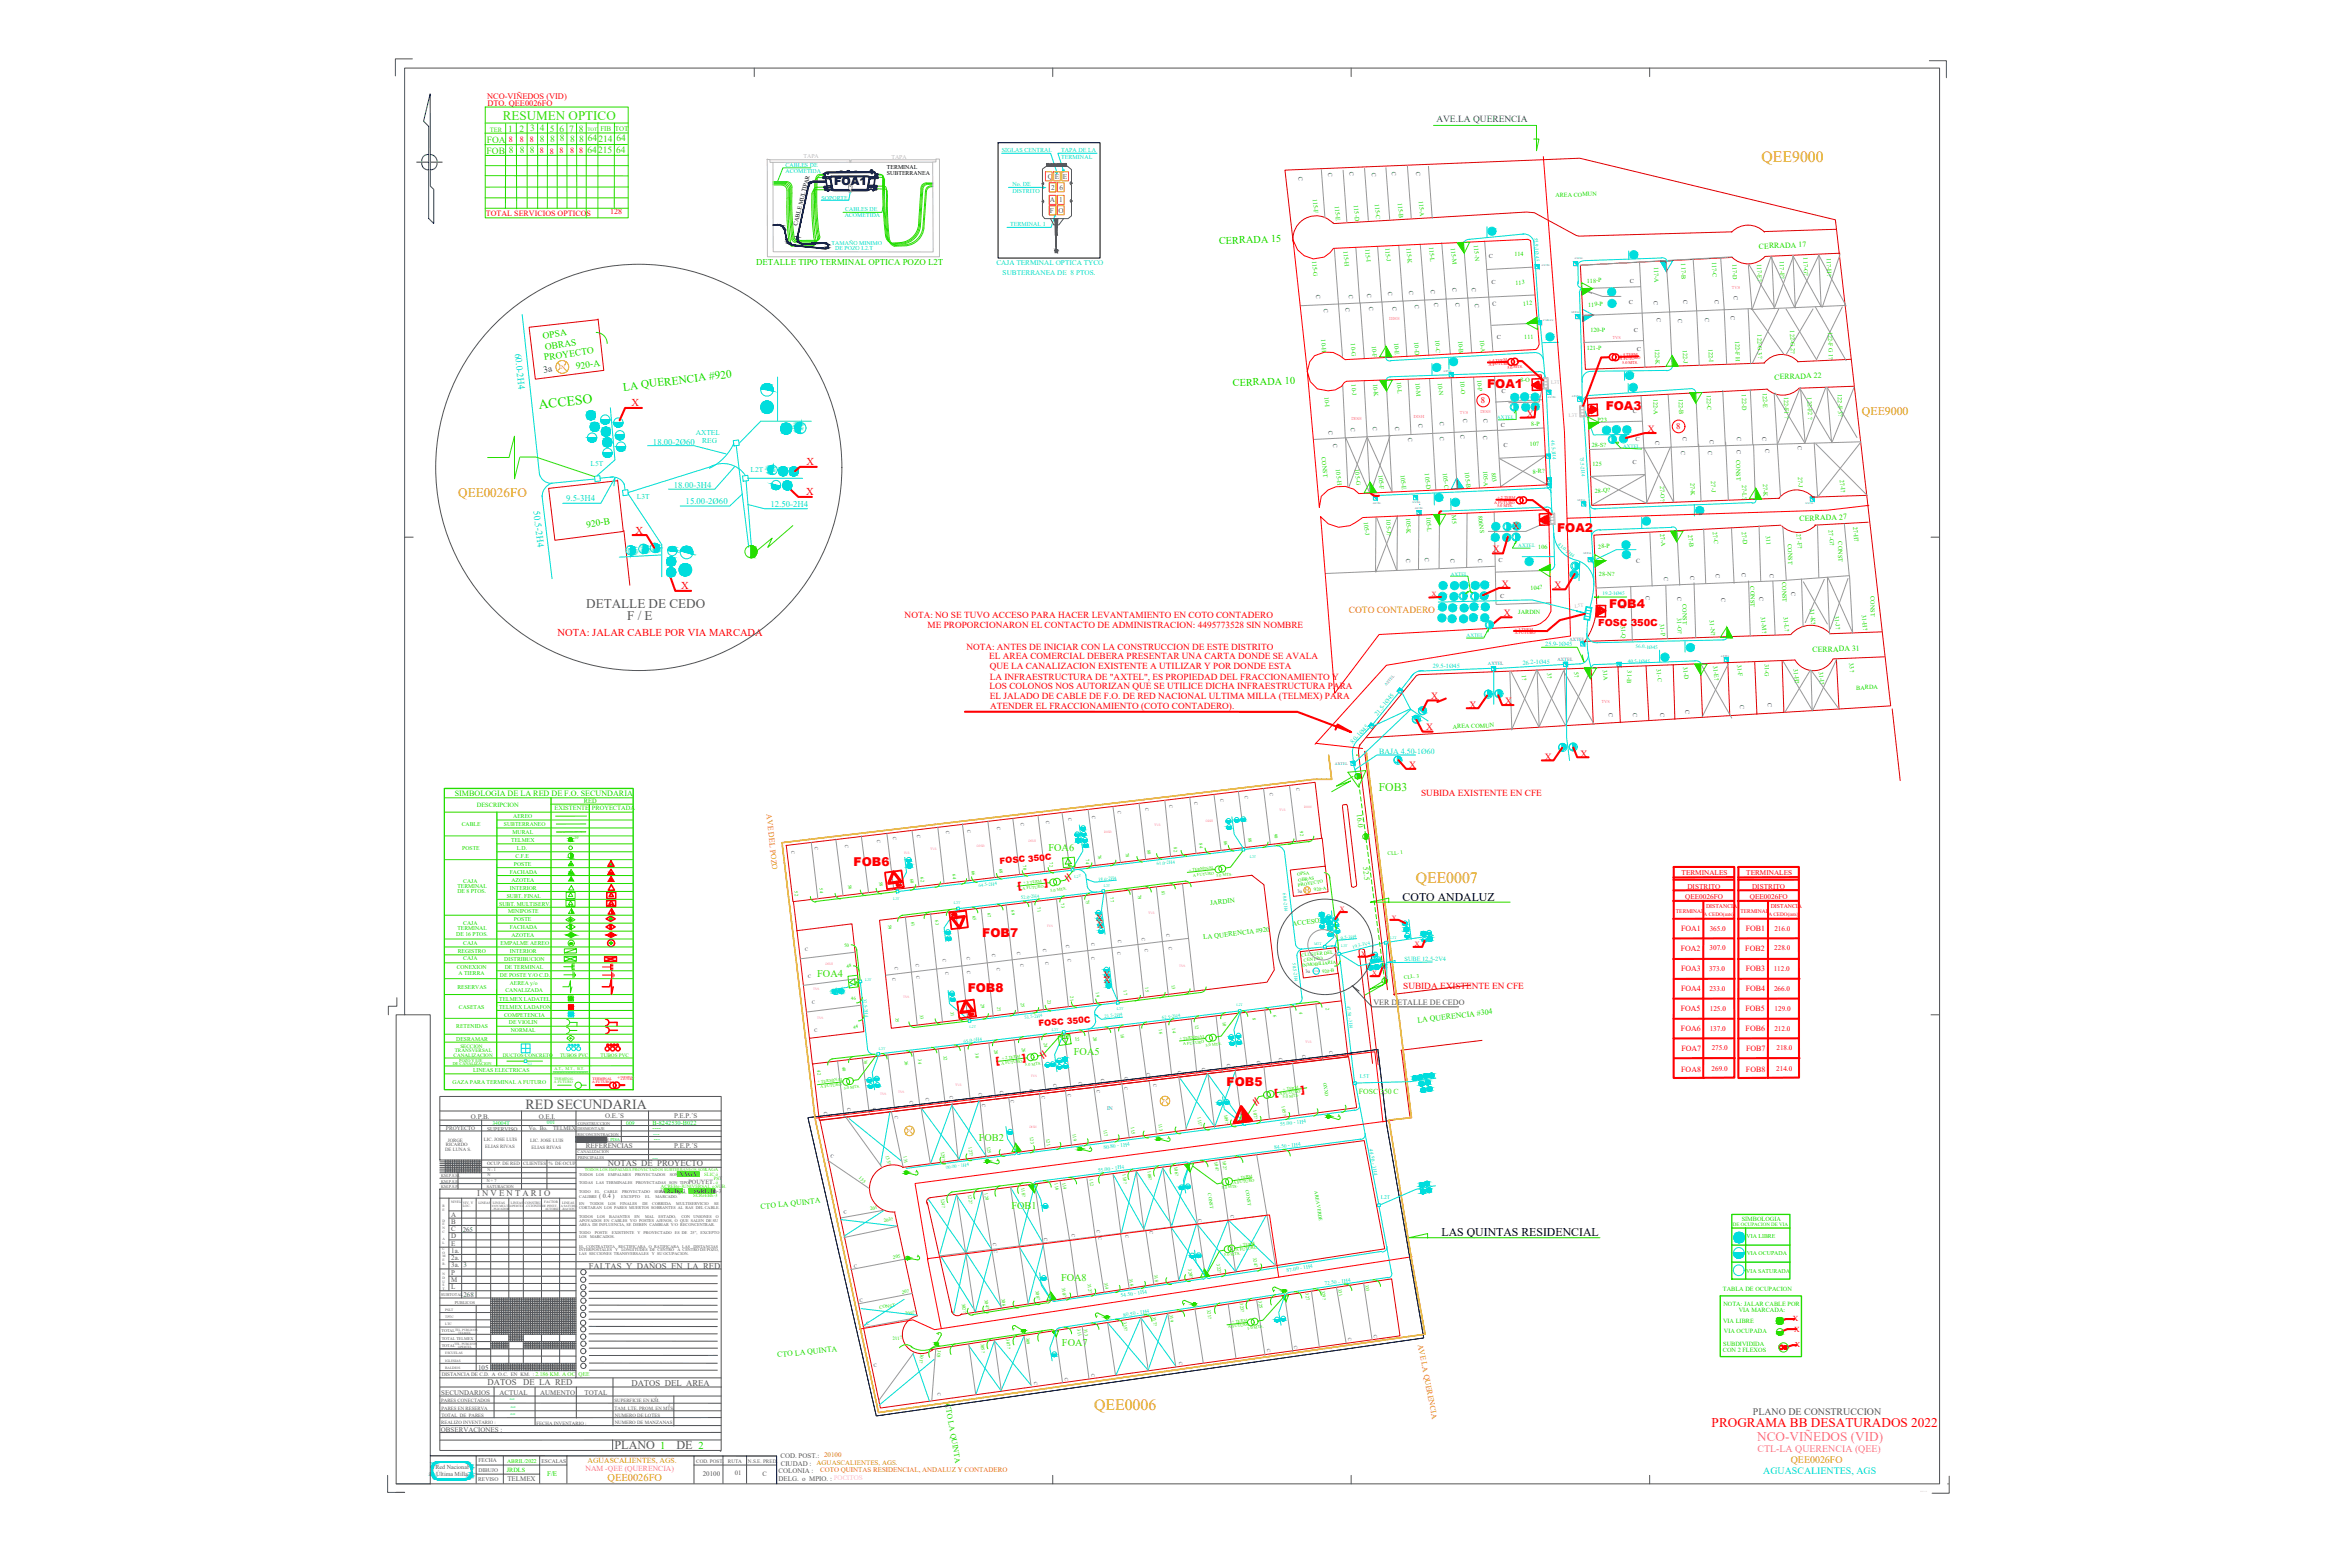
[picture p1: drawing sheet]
<svg xmlns="http://www.w3.org/2000/svg" width="914mm" height="610mm" viewBox="0 0 914 610" stroke-linecap="round" stroke-linejoin="round" font-family="sans-serif">
<defs><g id="words">
<g font-size="6.1" fill="#dda500">
<text x="685.4" y="62.9">QEE9000</text>
<text x="550.9" y="343.3">QEE0007</text>
<text x="425.8" y="548.7">QEE0006</text>
</g>
<text font-size="5.4" fill="#0d0" x="209.8" y="159.3" transform="rotate(-7 209.8 159.3)">ACCESO</text>
<text font-size="5.4" fill="#545454" x="204.5" y="431.3">RED SECUNDARIA</text>
<text font-size="5.2" fill="#f00" x="666" y="555">PROGRAMA BB DESATURADOS 2022</text>
<text font-size="5.2" fill="#f0f" x="683.7" y="560.5">NCO-VIÑEDOS (VID)</text>
<text font-size="5.1" fill="#37dd00" x="195.7" y="46.6">RESUMEN OPTICO</text>
<text font-size="5.1" fill="#dda500" x="178.3" y="193.2">QEE0026FO</text>
<g font-size="5.1" fill="#545454">
<text x="228.1" y="236.3">DETALLE DE CEDO</text>
<text x="244" y="241.2">F / E</text>
</g>
<g font-size="4.7" fill="#f00">
<text x="578.7" y="151">FOA1</text>
<text x="624.8" y="159.6">FOA3</text>
<text x="605.9" y="206.8">FOA2</text>
<text x="626.1" y="236.6">FOB4</text>
<text x="332.1" y="337">FOB6</text>
<text x="382.2" y="364.6">FOB7</text>
<text x="376.5" y="385.7">FOB8</text>
<text x="477.3" y="422.5">FOB5</text>
</g>
<g font-size="4.7" fill="#545454">
<text x="239.1" y="563.5">PLANO</text>
<text x="263.2" y="563.5">DE</text>
</g>
<text font-size="4.6" fill="#dda500" x="724.5" y="161.4">QEE9000</text>
<text font-size="4.6" fill="#37dd00" x="536.5" y="307.8">FOB3</text>
<g font-size="4.6">
<text x="545.8" y="350.4">COTO ANDALUZ</text>
<text x="560.9" y="480.9">LAS QUINTAS RESIDENCIAL</text>
</g>
<text font-size="4.4" x="324.5" y="72.1">FOA1</text>
<text font-size="4.4" fill="#0d0" x="242.6" y="152" transform="rotate(-7 242.6 152)">LA QUERENCIA #920</text>
<g font-size="4.1" fill="#f00">
<text x="245.8" y="157.8">X</text>
<text x="313.8" y="180.8">X</text>
<text x="313.6" y="192.7">X</text>
<text x="247.2" y="207.8">X</text>
<text x="265.1" y="229">X</text>
<text x="216.9" y="247.5">NOTA: JALAR CABLE POR VIA MARCADA</text>
</g>
<g font-size="4.1" fill="#0d0">
<text x="256.8" y="563.8">1</text>
<text x="271.7" y="563.7">2</text>
</g>
<text font-size="4.1" fill="#dda500" x="236.4" y="576.2">QEE0026FO</text>
<g font-size="4" fill="#0d0">
<text x="474.4" y="95" transform="rotate(-2 474.4 95)">CERRADA 15</text>
<text x="479.7" y="150.2" transform="rotate(-2 479.7 150.2)">CERRADA 10</text>
</g>
<g font-size="4" fill="#37dd00">
<text x="408" y="331">FOA6</text>
<text x="318" y="380.2">FOA4</text>
<text x="417.9" y="410.5">FOA5</text>
<text x="380.8" y="443.8">FOB2</text>
<text x="393.6" y="470.4">FOB1</text>
<text x="412.9" y="498.4">FOA8</text>
<text x="413.2" y="523.6">FOA7</text>
</g>
<text font-size="3.9" fill="#545454" x="682" y="550.6">PLANO DE CONSTRUCCION</text>
<text font-size="3.9" fill="#f0f" x="683.8" y="564.9">CTL-LA QUERENCIA (QEE)</text>
<text font-size="3.9" fill="#dda500" x="696.8" y="569.3">QEE0026FO</text>
<text font-size="3.9" fill="#007fff" x="686.1" y="573.5">AGUASCALIENTES, AGS</text>
<g font-size="3.8" fill="#f00">
<text x="621.9" y="243.5">FOSC 350C</text>
<text x="396.2" y="345.9" transform="rotate(-7 396.2 345.9)">[</text>
<text x="406.4" y="344.7" transform="rotate(-7 406.4 344.7)">]</text>
<text x="415.9" y="343.1" transform="rotate(-47 415.9 343.1)">//</text>
<text x="397.9" y="412.8" transform="rotate(-7 397.9 412.8)">]</text>
<text x="406.2" y="411.8" transform="rotate(-46 406.2 411.8)">//</text>
<text x="387.7" y="414" transform="rotate(-7 387.7 414)">[</text>
<text x="506.3" y="425.2" transform="rotate(-7 506.3 425.2)">]</text>
<text x="489" y="430.1" transform="rotate(-46 489 430.1)">//</text>
<text x="496.1" y="426.5" transform="rotate(-7 496.1 426.5)">[</text>
</g>
<g font-size="3.7" fill="#004a95">
<text x="558.9" y="47.6">AVE.LA QUERENCIA</text>
<text x="211.7" y="145.1" transform="rotate(-10 211.7 145.1)">3a</text>
</g>
<g font-size="3.7" fill="#37dd00">
<text x="197.8" y="51.3">1</text>
<text x="202.1" y="51.3">2</text>
<text x="206.3" y="51.1">3</text>
<text x="210.1" y="51.1">4</text>
<text x="214" y="51.2">5</text>
<text x="217.7" y="51.2">6</text>
<text x="221.5" y="51.3">7</text>
<text x="225.3" y="51.3">8</text>
<text x="189.3" y="59.8">FOB 8</text>
<text x="189.4" y="55.6">FOA</text>
<text x="202.2" y="59.5">8</text>
<text x="206.1" y="59.5">8</text>
<text x="210.1" y="55.2">8</text>
<text x="214" y="55.4">8</text>
<text x="217.8" y="55">8</text>
<text x="221.9" y="55.1">8</text>
<text x="225.4" y="55.2">8</text>
<text x="228.6" y="59.4">64</text>
<text x="228.7" y="55">64</text>
<text x="232.7" y="59.4">215</text>
<text x="232.8" y="55.1">214</text>
<text x="239.8" y="59.4">64</text>
<text x="239.9" y="55">64</text>
</g>
<g font-size="3.7" fill="#0d0">
<text x="211.4" y="131.9" transform="rotate(-9 211.4 131.9)">OPSA</text>
<text x="212.2" y="136.2" transform="rotate(-9 212.2 136.2)">OBRAS</text>
<text x="211.9" y="140.2" transform="rotate(-9 211.9 140.2)">PROYECTO</text>
<text x="224.3" y="143.7" transform="rotate(-9 224.3 143.7)">920-A</text>
<text x="228.3" y="205.3" transform="rotate(-9 228.3 205.3)">920-B</text>
</g>
<g font-size="3.7" fill="#0dd">
<text x="200.3" y="137.6" transform="rotate(84 200.3 137.6)">60.0-2H4</text>
<text x="207.5" y="198.9" transform="rotate(83 207.5 198.9)">50.5-2H4</text>
</g>
<g font-size="3.7" fill="#f00">
<text x="594.1" y="162.3">X</text>
<text x="641.2" y="168">X</text>
<text x="588.6" y="205.9">X</text>
<text x="580.9" y="214.9">X</text>
<text x="584.4" y="228.3">X</text>
<text x="604.8" y="228.7">X</text>
<text x="585.2" y="239.7">X</text>
<text x="556.9" y="272.1">X</text>
<text x="571.8" y="275.3">X</text>
<text x="585.7" y="274.1">X</text>
<text x="555" y="284.1">X</text>
<text x="548.3" y="298.7">X</text>
<text x="601.1" y="295.6">X</text>
<text x="614.9" y="294.4">X</text>
<text x="426.6" y="358.4">X</text>
<text x="429.4" y="380.3">X</text>
</g>
<text font-size="3.7" fill="#ff7f00" x="524.9" y="238.4">COTO CONTADERO</text>
<g font-size="3.6" fill="#f00">
<text x="352" y="240.5">NOTA: NO SE TUVO ACCESO PARA HACER LEVANTAMIENTO EN COTO CONTADERO</text>
<text x="360.9" y="244.1">ME PROPORCIONARON EL CONTACTO DE ADMINISTRACION: 4495773528 SIN NOMBRE</text>
<text x="376" y="252.9">NOTA: ANTES DE INICIAR CON LA CONSTRUCCION DE ESTE DISTRITO</text>
<text x="384.9" y="256.5">EL AREA COMERCIAL DEBERA PRESENTAR UNA CARTA DONDE SE AVALA</text>
<text x="385.1" y="260.3">QUE LA CANALIZACION EXISTENTE A UTILIZAR Y POR DONDE ESTA</text>
<text x="385" y="268">LOS COLONOS NOS AUTORIZAN QUE SE UTILICE DICHA INFRAESTRUCTURA PARA</text>
<text x="385.1" y="264.4">LA INFRAESTRUCTURA DE &quot;AXTEL&quot;, ES PROPIEDAD DEL FRACCIONAMIENTO Y</text>
<text x="385.2" y="272">EL JALADO DE CABLE DE F.O. DE RED NACIONAL ULTIMA MILLA (TELMEX) PARA</text>
<text x="385.3" y="275.9">ATENDER EL FRACCIONAMIENTO (COTO CONTADERO).</text>
<text x="553" y="309.5">SUBIDA EXISTENTE EN CFE</text>
<text x="546" y="384.7">SUBIDA EXISTENTE EN CFE</text>
</g>
<text font-size="3.5" fill="#0d0" x="294.2" y="103.1">DETALLE TIPO TERMINAL OPTICA POZO L2T</text>
<g font-size="3.4" fill="#f00">
<text x="576.2" y="156.7">8</text>
<text x="652.2" y="166.8">8</text>
</g>
<g font-size="3.4" fill="#0dd">
<text x="254.1" y="173">18.00-2Ø60</text>
<text x="262.2" y="189.9">18.00-3H4</text>
<text x="220.3" y="194.9">9.5-3H4</text>
<text x="266.8" y="196">15.00-2Ø60</text>
<text x="299.8" y="197.1">12.50-2H4</text>
</g>
<g font-size="3.4" fill="#545454">
<text x="236.5" y="453.7">NOTAS DE PROYECTO</text>
<text x="185.6" y="465.3">I N V E N T A R I O</text>
<text x="229.1" y="493.5">FALTAS Y DAÑOS EN LA RED</text>
<text x="189.7" y="538.9">DATOS</text>
<text x="203.6" y="538.9">DE LA RED</text>
<text x="245.7" y="539.1">DATOS DEL AREA</text>
</g>
<g font-size="3.3" fill="#f00">
<text x="189.6" y="38.4">NCO-VIÑEDOS (VID)</text>
<text x="189.7" y="41.1">DTO. QEE0026FO</text>
<text x="389.1" y="335.9" transform="rotate(-4 389.1 335.9)">FOSC 350C</text>
<text x="404.2" y="399.3" transform="rotate(-5 404.2 399.3)">FOSC 350C</text>
</g>
<g font-size="3.3" fill="#00dd37">
<text x="198.2" y="545">--</text>
<text x="198.5" y="550.7">--</text>
<text x="198.6" y="548">--</text>
</g>
<text font-size="3.2" fill="#0d0" x="177" y="309.7">SIMBOLOGIA DE LA RED DE F.O. SECUNDARIA</text>
<g font-size="3.1" fill="#f00">
<text x="198" y="55.1">8</text>
<text x="202.3" y="55.1">8</text>
<text x="206.2" y="55.1">8</text>
<text x="210" y="59.6">8</text>
<text x="214" y="59.7">8</text>
<text x="217.7" y="59.4">8</text>
<text x="221.8" y="59.5">8</text>
<text x="225.3" y="59.6">8</text>
<text x="189.1" y="83.9">TOTAL SERVICIOS OPTICOS</text>
<text x="237.4" y="83.3">128</text>
<text x="654.1" y="362.4">FOA1</text>
<text x="679.3" y="362.4">FOB1</text>
<text x="654" y="369.8">FOA2</text>
<text x="679.1" y="369.8">FOB2</text>
<text x="654.1" y="377.9">FOA3</text>
<text x="679.3" y="377.9">FOB3</text>
<text x="654.1" y="385.4">FOA4</text>
<text x="679.3" y="385.4">FOB4</text>
<text x="654" y="393.4">FOA5</text>
<text x="679.2" y="393.4">FOB5</text>
<text x="654.1" y="401">FOA6</text>
<text x="679.2" y="401">FOB6</text>
<text x="654.2" y="408.8">FOA7</text>
<text x="679.4" y="408.8">FOB7</text>
<text x="654.2" y="417">FOA8</text>
<text x="679.4" y="417">FOB8</text>
</g>
<g font-size="3.1" fill="#0d0">
<text x="684.4" y="96.8" transform="rotate(-2 684.4 96.8)">CERRADA 17</text>
<text x="690.4" y="147.6" transform="rotate(-2 690.4 147.6)">CERRADA 22</text>
<text x="700.2" y="202.7" transform="rotate(-2 700.2 202.7)">CERRADA 27</text>
<text x="705.3" y="253.7" transform="rotate(-2 705.3 253.7)">CERRADA 31</text>
<text x="551.7" y="398" transform="rotate(-7 551.7 398)">LA QUERENCIA #304</text>
<text x="296" y="470.4" transform="rotate(-6 296 470.4)">CTO LA QUINTA</text>
<text x="302.6" y="528" transform="rotate(-6 302.6 528)">CTO LA QUINTA</text>
<text x="367.8" y="546.1" transform="rotate(80 367.8 546.1)">CTO LA QUINTA</text>
</g>
<text font-size="3.1" fill="#0dd" x="536.7" y="293.4">BAJA 4.50-1Ø60</text>
<g font-size="3.1" fill="#ff7f00">
<text x="298.3" y="316.8" transform="rotate(84 298.3 316.8)">AVE DEL POZO</text>
<text x="551.7" y="523.1" transform="rotate(79 551.7 523.1)">AVE LA QUERENCIA</text>
</g>
<text font-size="3.1" fill="#545454" x="534.4" y="390.9">VER DETALLE DE CEDO</text>
<g font-size="3" fill="#37dd00">
<text x="527.9" y="316.8" transform="rotate(83 527.9 316.8)">16.0</text>
<text x="530.4" y="337.3" transform="rotate(83 530.4 337.3)">52.5</text>
<text x="528.8" y="425.4">FOSC 350 C</text>
</g>
<g font-size="3" fill="#f00">
<text x="697.6" y="514">X</text>
<text x="698.1" y="518.1">X</text>
</g>
<text font-size="3" fill="#dda500" x="228.6" y="569.3">AGUASCALIENTES, AGS.</text>
<text font-size="3" fill="#f0f" x="227.8" y="572.3">NAM -QEE (QUERENCIA)</text>
<g font-size="2.9" fill="#0dd">
<text x="270.7" y="169.4">AXTEL</text>
<text x="273.2" y="172.4">REG</text>
<text x="229.8" y="181.2">L5T</text>
<text x="292.1" y="183.6">L2T</text>
<text x="247.8" y="194.3">L3T</text>
</g>
<text font-size="2.9" fill="#f00" x="698.4" y="524.2">X</text>
<g font-size="2.8" fill="#545454">
<text x="407.7" y="69.6">Q</text>
<text x="410.5" y="69.6">E</text>
<text x="413.5" y="69.6">E</text>
<text x="409.1" y="73.9">2</text>
<text x="412.2" y="74">6</text>
<text x="408.5" y="78.7">A</text>
<text x="408.5" y="82.7">F</text>
<text x="411.8" y="82.7">O</text>
<text x="412.2" y="78.7">1</text>
</g>
<g font-size="2.8" fill="#0dd">
<text x="387.7" y="103">CAJA TERMINAL OPTICA TYCO</text>
<text x="390.1" y="107.1">SUBTERRANEA DE 8 PTOS.</text>
</g>
<g font-size="2.8" fill="#f00">
<text x="654.3" y="340.5">TERMINALES</text>
<text x="679.5" y="340.5">TERMINALES</text>
<text x="656.6" y="345.9">DISTRITO</text>
<text x="681.7" y="345.9">DISTRITO</text>
<text x="655.7" y="349.9">QEE0026FO</text>
<text x="680.9" y="349.9">QEE0026FO</text>
<text x="665.3" y="362.4">365.0</text>
<text x="690.4" y="362.4">216.0</text>
<text x="665.2" y="369.6">307.0</text>
<text x="690.4" y="369.6">228.0</text>
<text x="665" y="377.8">373.0</text>
<text x="690.2" y="377.8">112.0</text>
<text x="665.1" y="385.4">233.0</text>
<text x="690.3" y="385.3">266.0</text>
<text x="665.3" y="393.2">125.0</text>
<text x="690.5" y="393.1">129.0</text>
<text x="665.3" y="400.9">137.0</text>
<text x="690.4" y="400.9">212.0</text>
<text x="666.1" y="408.6">275.0</text>
<text x="691.2" y="408.5">218.0</text>
<text x="666" y="416.7">269.0</text>
<text x="691.2" y="416.7">214.0</text>
</g>
<text font-size="2.7" fill="#37dd00" x="233.6" y="51">FIB TOT</text>
<g font-size="2.7" fill="#0d0">
<text x="471" y="352.2" transform="rotate(-7 471 352.2)">JARDIN</text>
<text x="468.3" y="365.5" transform="rotate(-7 468.3 365.5)">LA QUERENCIA #920</text>
<text x="503" y="360.3" transform="rotate(-7 503 360.3)">ACCESO</text>
<text x="212.9" y="574.2">F/E</text>
</g>
<g font-size="2.7" fill="#545454">
<text x="183.2" y="435.1">O.P.B.</text>
<text x="209.6" y="435.2">O.E.I.</text>
<text x="235.5" y="435">O.E.´S</text>
<text x="262.3" y="435">P.E.P.´S</text>
<text x="228" y="446.7">REFERENCIAS</text>
<text x="262.3" y="446.7">P.E.P.´S</text>
<text x="175.6" y="473.3">A</text>
<text x="175.6" y="476.1">B</text>
<text x="175.6" y="478.9">C</text>
<text x="175.6" y="481.7">D</text>
<text x="175.6" y="484.6">E</text>
<text x="175.6" y="487.4">1a.</text>
<text x="175.6" y="490.2">2a.</text>
<text x="175.6" y="493">3a.</text>
<text x="175.6" y="495.9">P</text>
<text x="175.6" y="498.7">M</text>
<text x="175.6" y="501.5">L</text>
<text x="171.7" y="542.6">SECUNDARIOS</text>
<text x="194.4" y="542.7">ACTUAL</text>
<text x="210.2" y="542.7">AUMENTO</text>
<text x="227.5" y="542.6">TOTAL</text>
<text x="171.6" y="556.9">OBSERVACIONES :</text>
<text x="303.7" y="567.2">COD. POST.: 20100</text>
<text x="273.4" y="574.1">20100</text>
<text x="302.9" y="573.2">COLONIA :</text>
<text x="303.8" y="570.2">CIUDAD :</text>
<text x="197.4" y="576.3">TELMEX</text>
<text x="302.9" y="576.1">DELG. o MPIO. : POCITOS</text>
</g>
<g font-size="2.7" fill="#004a95">
<text x="180" y="479.2">265</text>
<text x="180.3" y="493.1">3</text>
<text x="180.3" y="504.4">268</text>
<text x="186" y="532.8">105</text>
</g>
<text font-size="2.7" fill="#dda500" x="317.7" y="570">AGUASCALIENTES, AGS.</text>
<text font-size="2.7" fill="#ff7f00" x="319.1" y="572.7">COTO QUINTAS RESIDENCIAL, ANDALUZ Y CONTADERO</text>
<g font-size="2.6" fill="#545454">
<text x="285.9" y="574">01</text>
<text x="296.6" y="574.1">C</text>
</g>
<text font-size="2.5" fill="#37dd00" x="190.7" y="51.4">TER</text>
<g font-size="2.5" fill="#0d0">
<text x="185.5" y="313.9">DESCRIPCION</text>
<text x="215.8" y="315.1">EXISTENTE</text>
<text x="227.2" y="312.5">RED</text>
<text x="230.3" y="315.3">PROYECTADA</text>
</g>
<g font-size="2.5" fill="#f00">
<text x="521.4" y="354.5">X</text>
<text x="541.5" y="357.7">X</text>
<text x="529.6" y="371.8">X</text>
<text x="550.6" y="367.9">X</text>
<text x="533.9" y="379.3">X</text>
</g>
<g font-size="2.4" fill="#0dd">
<text x="389.8" y="59.2">SIGLAS CENTRAL</text>
<text x="412.9" y="59.3">TAPA DE LA</text>
<text x="412.9" y="61.7">TERMINAL</text>
<text x="393.9" y="72.5">No. DE</text>
<text x="393.9" y="75">DISTRITO</text>
<text x="393" y="88">TERMINAL 1</text>
<text x="601.3" y="251.4">25.9-1Ø45</text>
<text x="557.5" y="259.8">29.5-1Ø45</text>
<text x="592.5" y="258.6" transform="rotate(-2 592.5 258.6)">26.2-1Ø45</text>
<text x="535.9" y="278.7" transform="rotate(-51 535.9 278.7)">21.5-1Ø45</text>
<text x="526.4" y="289.6" transform="rotate(-47 526.4 289.6)">8.0-1Ø45</text>
<text x="546.5" y="374">SUBE 12.5-2V4</text>
</g>
<g font-size="2.4" fill="#004a95">
<text x="505.1" y="69" transform="rotate(81 505.1 69)">C</text>
<text x="516.6" y="67.4" transform="rotate(81 516.6 67.4)">C</text>
<text x="525" y="67" transform="rotate(81 525 67)">C</text>
<text x="533.7" y="67.1" transform="rotate(81 533.7 67.1)">C</text>
<text x="541.5" y="66.8" transform="rotate(81 541.5 66.8)">C</text>
<text x="550.8" y="67" transform="rotate(82 550.8 67)">C</text>
<text x="579.3" y="100.5" transform="rotate(2 579.3 100.5)">C</text>
<text x="540" y="113.7" transform="rotate(81 540 113.7)">C</text>
<text x="548.1" y="113.1" transform="rotate(82 548.1 113.1)">C</text>
<text x="556.6" y="112.9" transform="rotate(82 556.6 112.9)">C</text>
<text x="565.1" y="112.1" transform="rotate(82 565.1 112.1)">C</text>
<text x="572.5" y="111.8" transform="rotate(82 572.5 111.8)">C</text>
<text x="580.3" y="110.6" transform="rotate(1 580.3 110.6)">C</text>
<text x="634.1" y="110" transform="rotate(2 634.1 110)">C</text>
<text x="512" y="114.7" transform="rotate(81 512 114.7)">C</text>
<text x="523.4" y="120" transform="rotate(81 523.4 120)">C</text>
<text x="524.7" y="114.9" transform="rotate(81 524.7 114.9)">C</text>
<text x="531.9" y="114.6" transform="rotate(81 531.9 114.6)">C</text>
<text x="532.7" y="119.5" transform="rotate(81 532.7 119.5)">C</text>
<text x="541.7" y="119.3" transform="rotate(81 541.7 119.3)">C</text>
<text x="550.4" y="118.5" transform="rotate(81 550.4 118.5)">C</text>
<text x="558" y="117.9" transform="rotate(82 558 117.9)">C</text>
<text x="566.2" y="117.9" transform="rotate(81 566.2 117.9)">C</text>
<text x="573.8" y="118.3" transform="rotate(81 573.8 118.3)">C</text>
<text x="580.7" y="119.1" transform="rotate(-5 580.7 119.1)">C</text>
<text x="633.8" y="118.2" transform="rotate(2 633.8 118.2)">C</text>
<text x="643.3" y="117.1" transform="rotate(85 643.3 117.1)">C</text>
<text x="655" y="116.9" transform="rotate(85 655 116.9)">C</text>
<text x="667.1" y="116.5" transform="rotate(85 667.1 116.5)">C</text>
<text x="674.5" y="115.3" transform="rotate(85 674.5 115.3)">C</text>
<text x="514.9" y="120.3" transform="rotate(81 514.9 120.3)">C</text>
<text x="644.6" y="123.6" transform="rotate(86 644.6 123.6)">C</text>
<text x="652.9" y="124" transform="rotate(86 652.9 124)">C</text>
<text x="663.3" y="123.6" transform="rotate(85 663.3 123.6)">C</text>
<text x="673.3" y="123" transform="rotate(86 673.3 123)">C</text>
<text x="582.4" y="131.7" transform="rotate(1 582.4 131.7)">C</text>
<text x="635.7" y="129.3" transform="rotate(2 635.7 129.3)">C</text>
<text x="636.8" y="136.5" transform="rotate(2 636.8 136.5)">C</text>
<text x="584.2" y="153.1" transform="rotate(2 584.2 153.1)">C</text>
<text x="635.3" y="160.8" transform="rotate(2 635.3 160.8)">C</text>
<text x="516.7" y="167.5" transform="rotate(81 516.7 167.5)">C</text>
<text x="525.4" y="166.6" transform="rotate(81 525.4 166.6)">C</text>
<text x="534" y="166.2" transform="rotate(81 534 166.2)">C</text>
<text x="542.7" y="166" transform="rotate(81 542.7 166)">C</text>
<text x="551.8" y="165" transform="rotate(81 551.8 165)">C</text>
<text x="560.1" y="164.2" transform="rotate(81 560.1 164.2)">C</text>
<text x="569.2" y="163.2" transform="rotate(81 569.2 163.2)">C</text>
<text x="577.2" y="163.1" transform="rotate(81 577.2 163.1)">C</text>
<text x="583.9" y="165.9" transform="rotate(2 583.9 165.9)">C</text>
<text x="518.7" y="172.7" transform="rotate(81 518.7 172.7)">C</text>
<text x="547.8" y="170.3" transform="rotate(81 547.8 170.3)">C</text>
<text x="560.1" y="170" transform="rotate(81 560.1 170)">C</text>
<text x="568.1" y="169.2" transform="rotate(82 568.1 169.2)">C</text>
<text x="577" y="169.5" transform="rotate(81 577 169.5)">C</text>
<text x="636.4" y="171.7" transform="rotate(2 636.4 171.7)">C</text>
<text x="644" y="171.4" transform="rotate(86 644 171.4)">C</text>
<text x="654.7" y="170.1" transform="rotate(86 654.7 170.1)">C</text>
<text x="665.2" y="171.1" transform="rotate(86 665.2 171.1)">C</text>
<text x="675.8" y="170" transform="rotate(86 675.8 170)">C</text>
<text x="685.6" y="170" transform="rotate(86 685.6 170)">C</text>
<text x="699.4" y="173.5" transform="rotate(86 699.4 173.5)">C</text>
<text x="585.1" y="174.1" transform="rotate(2 585.1 174.1)">C</text>
<text x="654" y="175.5" transform="rotate(85 654 175.5)">C</text>
<text x="664.5" y="175.3" transform="rotate(86 664.5 175.3)">C</text>
<text x="675.7" y="174.9" transform="rotate(85 675.7 174.9)">C</text>
<text x="686.9" y="174.8" transform="rotate(86 686.9 174.8)">C</text>
<text x="635.2" y="180.4" transform="rotate(2 635.2 180.4)">C</text>
<text x="547" y="217.3" transform="rotate(81 547 217.3)">C</text>
<text x="554.3" y="217.2" transform="rotate(81 554.3 217.2)">C</text>
<text x="564.3" y="217.4" transform="rotate(81 564.3 217.4)">C</text>
<text x="575" y="217.5" transform="rotate(81 575 217.5)">C</text>
<text x="583.1" y="218.5" transform="rotate(2 583.1 218.5)">C</text>
<text x="636.6" y="218.9" transform="rotate(-2 636.6 218.9)">C</text>
<text x="647.3" y="224.4" transform="rotate(86 647.3 224.4)">C</text>
<text x="657.6" y="223.9" transform="rotate(86 657.6 223.9)">C</text>
<text x="667.5" y="223.3" transform="rotate(86 667.5 223.3)">C</text>
<text x="677.6" y="222.8" transform="rotate(85 677.6 222.8)">C</text>
<text x="688.6" y="223.4" transform="rotate(86 688.6 223.4)">C</text>
<text x="583.8" y="232.6" transform="rotate(2 583.8 232.6)">C</text>
<text x="640.2" y="231.8" transform="rotate(86 640.2 231.8)">C</text>
<text x="652.7" y="232.4" transform="rotate(85 652.7 232.4)">C</text>
<text x="669.7" y="232.6" transform="rotate(86 669.7 232.6)">C</text>
<text x="684.5" y="232.2" transform="rotate(86 684.5 232.2)">C</text>
<text x="696.9" y="230.4" transform="rotate(86 696.9 230.4)">C</text>
<text x="630.5" y="235.3" transform="rotate(86 630.5 235.3)">C</text>
<text x="677" y="274.3" transform="rotate(86 677 274.3)">C</text>
<text x="687.7" y="273.5" transform="rotate(85 687.7 273.5)">C</text>
<text x="625.9" y="277.2" transform="rotate(85 625.9 277.2)">C</text>
<text x="635.3" y="277.3" transform="rotate(86 635.3 277.3)">C</text>
<text x="646" y="277.3" transform="rotate(86 646 277.3)">C</text>
<text x="655.7" y="276.3" transform="rotate(85 655.7 276.3)">C</text>
</g>
<g font-size="2.4" fill="#0d0">
<text x="510.8" y="77.4" transform="rotate(85 510.8 77.4)">115-F</text>
<text x="605.2" y="76.8" transform="rotate(-2 605.2 76.8)">AREA COMUN</text>
<text x="519.4" y="80.1" transform="rotate(85 519.4 80.1)">115-E</text>
<text x="526.8" y="79.9" transform="rotate(85 526.8 79.9)">115-D</text>
<text x="535" y="79.4" transform="rotate(85 535 79.4)">115-C</text>
<text x="543.9" y="78.9" transform="rotate(85 543.9 78.9)">115-B</text>
<text x="552.1" y="78.2" transform="rotate(85 552.1 78.2)">115-A</text>
<text x="556.1" y="96" transform="rotate(85 556.1 96)">115-L</text>
<text x="573.5" y="95.4" transform="rotate(85 573.5 95.4)">115-N</text>
<text x="510.6" y="101.3" transform="rotate(85 510.6 101.3)">115-G</text>
<text x="522.8" y="97.7" transform="rotate(85 522.8 97.7)">115-H</text>
<text x="531.3" y="96.8" transform="rotate(85 531.3 96.8)">115-I</text>
<text x="539.1" y="96.4" transform="rotate(85 539.1 96.4)">115-J</text>
<text x="547.3" y="96.3" transform="rotate(85 547.3 96.3)">115-K</text>
<text x="564.6" y="96.4" transform="rotate(84 564.6 96.4)">115-M</text>
<text x="589.2" y="99.5" transform="rotate(-1 589.2 99.5)">114</text>
<text x="666.2" y="101.9" transform="rotate(88 666.2 101.9)">117-C</text>
<text x="692.5" y="101.6" transform="rotate(88 692.5 101.6)">117-F?</text>
<text x="701.8" y="100.1" transform="rotate(88 701.8 100.1)">117-G?</text>
<text x="710.8" y="100.3" transform="rotate(88 710.8 100.3)">117-H?</text>
<text x="643.6" y="103.9" transform="rotate(88 643.6 103.9)">117-A</text>
<text x="654.2" y="102.5" transform="rotate(88 654.2 102.5)">117-B</text>
<text x="674.1" y="102.7" transform="rotate(88 674.1 102.7)">117-D</text>
<text x="683.7" y="102.5" transform="rotate(88 683.7 102.5)">117-E?</text>
<text x="589.7" y="110.7" transform="rotate(-2 589.7 110.7)">113</text>
<text x="617.4" y="109.9" transform="rotate(-1 617.4 109.9)">118-P</text>
<text x="592.7" y="118.9" transform="rotate(-5 592.7 118.9)">112</text>
<text x="618" y="119.3" transform="rotate(-1 618 119.3)">119-P</text>
<text x="593.1" y="131.9" transform="rotate(-2 593.1 131.9)">111</text>
<text x="618.8" y="129.3" transform="rotate(-1 618.8 129.3)">120-P</text>
<text x="683.8" y="130.1" transform="rotate(88 683.8 130.1)">122-G 3 ?</text>
<text x="696.6" y="128.5" transform="rotate(88 696.6 128.5)">122-G 2?</text>
<text x="711.3" y="129" transform="rotate(88 711.3 129)">122-F G 1?</text>
<text x="514" y="132.1" transform="rotate(85 514 132.1)">10-H</text>
<text x="525.7" y="133.6" transform="rotate(85 525.7 133.6)">10-G</text>
<text x="533.8" y="134.6" transform="rotate(85 533.8 134.6)">10-F</text>
<text x="542.5" y="133.4" transform="rotate(85 542.5 133.4)">10-E</text>
<text x="550.3" y="133.2" transform="rotate(85 550.3 133.2)">10-D</text>
<text x="558.4" y="132.4" transform="rotate(85 558.4 132.4)">10-C</text>
<text x="567.4" y="132.7" transform="rotate(85 567.4 132.7)">10-B</text>
<text x="575.9" y="132.1" transform="rotate(85 575.9 132.1)">10-A</text>
<text x="617.4" y="136.3" transform="rotate(-1 617.4 136.3)">121-P</text>
<text x="644" y="135.6" transform="rotate(88 644 135.6)">122-K</text>
<text x="654.8" y="136" transform="rotate(88 654.8 136)">122-J</text>
<text x="664.9" y="135.7" transform="rotate(88 664.9 135.7)">122-I</text>
<text x="675.2" y="132.7" transform="rotate(88 675.2 132.7)">122-F H</text>
<text x="525.9" y="149.5" transform="rotate(85 525.9 149.5)">10-J</text>
<text x="534.3" y="149.2" transform="rotate(85 534.3 149.2)">10-K</text>
<text x="543.5" y="148.7" transform="rotate(85 543.5 148.7)">10-L</text>
<text x="550.7" y="149" transform="rotate(85 550.7 149)">10-M</text>
<text x="559.5" y="148.9" transform="rotate(85 559.5 148.9)">10-N</text>
<text x="568.1" y="148.4" transform="rotate(85 568.1 148.4)">10-O</text>
<text x="574.8" y="147.7" transform="rotate(85 574.8 147.7)">10-P</text>
<text x="591.6" y="148.7" transform="rotate(-3 591.6 148.7)">8-O</text>
<text x="515.4" y="154.5" transform="rotate(85 515.4 154.5)">10-I</text>
<text x="643.3" y="155.1" transform="rotate(88 643.3 155.1)">122-A</text>
<text x="653.2" y="155.1" transform="rotate(88 653.2 155.1)">122-B</text>
<text x="664.1" y="153.6" transform="rotate(88 664.1 153.6)">122-C</text>
<text x="677.8" y="153.4" transform="rotate(88 677.8 153.4)">122-D</text>
<text x="686" y="152.7" transform="rotate(88 686 152.7)">122-E</text>
<text x="694.2" y="154.3" transform="rotate(88 694.2 154.3)">122-F1 ?</text>
<text x="703.3" y="154.6" transform="rotate(88 703.3 154.6)">122-F2 ?</text>
<text x="715.1" y="153.4" transform="rotate(88 715.1 153.4)">122-F 3?</text>
<text x="595.8" y="165.9" transform="rotate(-3 595.8 165.9)">8-P</text>
<text x="621.6" y="164.1" transform="rotate(-1 621.6 164.1)">P23</text>
<text x="595.3" y="173.6" transform="rotate(-3 595.3 173.6)">107</text>
<text x="619.4" y="173.9" transform="rotate(-1 619.4 173.9)">28-S?</text>
<text x="514.2" y="177.8" transform="rotate(84 514.2 177.8)">CONST</text>
<text x="675.5" y="179" transform="rotate(89 675.5 179)">CONST</text>
<text x="519.8" y="182.6" transform="rotate(84 519.8 182.6)">105-H</text>
<text x="527.2" y="182.6" transform="rotate(84 527.2 182.6)">105-G</text>
<text x="536.4" y="184.8" transform="rotate(84 536.4 184.8)">105-F</text>
<text x="544.9" y="184.7" transform="rotate(84 544.9 184.7)">105-E</text>
<text x="554.4" y="184.2" transform="rotate(84 554.4 184.2)">105-D</text>
<text x="561.4" y="184.1" transform="rotate(84 561.4 184.1)">105-C</text>
<text x="570" y="183.7" transform="rotate(84 570 183.7)">105-B</text>
<text x="577.2" y="183.1" transform="rotate(87 577.2 183.1)">105-A</text>
<text x="580.4" y="184" transform="rotate(84 580.4 184)">803</text>
<text x="596.4" y="184.3" transform="rotate(-3 596.4 184.3)">8-R?</text>
<text x="619.7" y="181.2" transform="rotate(-1 619.7 181.2)">125</text>
<text x="699.6" y="185.4" transform="rotate(88 699.6 185.4)">27-J</text>
<text x="620.6" y="191.6" transform="rotate(-1 620.6 191.6)">28-Q?</text>
<text x="646" y="189" transform="rotate(88 646 189)">27-O?</text>
<text x="657.8" y="187.7" transform="rotate(88 657.8 187.7)">27-K</text>
<text x="665.8" y="187.2" transform="rotate(88 665.8 187.2)">27-J</text>
<text x="677.9" y="188.6" transform="rotate(88 677.9 188.6)">27-L?</text>
<text x="686" y="188.3" transform="rotate(88 686 188.3)">27-K</text>
<text x="715.9" y="186.6" transform="rotate(84 715.9 186.6)">27-I?</text>
<text x="530.7" y="203" transform="rotate(84 530.7 203)">105-J</text>
<text x="539.4" y="202" transform="rotate(88 539.4 202)">105-J?</text>
<text x="547.2" y="201.4" transform="rotate(89 547.2 201.4)">105-K</text>
<text x="555" y="201.1" transform="rotate(86 555 201.1)">105-L</text>
<text x="564.9" y="200.5" transform="rotate(86 564.9 200.5)">M5</text>
<text x="575.2" y="200.8" transform="rotate(84 575.2 200.8)">806NS</text>
<text x="646" y="207.7" transform="rotate(84 646 207.7)">27-A</text>
<text x="656.9" y="208" transform="rotate(84 656.9 208)">27-B</text>
<text x="666.5" y="207" transform="rotate(84 666.5 207)">27-C</text>
<text x="677.8" y="206.9" transform="rotate(84 677.8 206.9)">27-D</text>
<text x="687.1" y="208.6" transform="rotate(84 687.1 208.6)">311</text>
<text x="699.1" y="207.9" transform="rotate(84 699.1 207.9)">27-F?</text>
<text x="711.5" y="206.3" transform="rotate(84 711.5 206.3)">27-G?</text>
<text x="721" y="204.9" transform="rotate(84 721 204.9)">27-H?</text>
<text x="598.6" y="213.5" transform="rotate(-2 598.6 213.5)">106</text>
<text x="621.9" y="213.4" transform="rotate(-3 621.9 213.4)">28-P</text>
<text x="695.7" y="211.7" transform="rotate(89 695.7 211.7)">CONST</text>
<text x="715.2" y="210.6" transform="rotate(89 715.2 210.6)">CONST</text>
<text x="622.2" y="223.9" transform="rotate(1 622.2 223.9)">28-N?</text>
<text x="693.4" y="226.4" transform="rotate(89 693.4 226.4)">CONST</text>
<text x="595.6" y="229.5" transform="rotate(-3 595.6 229.5)">104?</text>
<text x="681.1" y="228.1" transform="rotate(89 681.1 228.1)">CONST</text>
<text x="727.8" y="231.8" transform="rotate(89 727.8 231.8)">CONST</text>
<text x="590.8" y="239">JARDIN</text>
<text x="654.7" y="235.1" transform="rotate(89 654.7 235.1)">CONST</text>
<text x="694" y="240" transform="rotate(84 694 240)">31-L?</text>
<text x="704.2" y="237" transform="rotate(84 704.2 237)">31-K?</text>
<text x="713.9" y="239.7" transform="rotate(84 713.9 239.7)">31-J?</text>
<text x="724.4" y="239.2" transform="rotate(84 724.4 239.2)">31-H?</text>
<text x="630.7" y="243.5" transform="rotate(87 630.7 243.5)">31-Q</text>
<text x="645.9" y="242.9" transform="rotate(84 645.9 242.9)">31-P</text>
<text x="652.6" y="240.5" transform="rotate(88 652.6 240.5)">31-O?</text>
<text x="665.2" y="241.3" transform="rotate(84 665.2 241.3)">31-N?</text>
<text x="685.2" y="240.1" transform="rotate(84 685.2 240.1)">31-M?</text>
<text x="592.1" y="262.4" transform="rotate(84 592.1 262.4)">1?</text>
<text x="602" y="261.6" transform="rotate(84 602 261.6)">3?</text>
<text x="612.5" y="261.4" transform="rotate(84 612.5 261.4)">5?</text>
<text x="623.7" y="260.7" transform="rotate(84 623.7 260.7)">31A</text>
<text x="633.3" y="260.8" transform="rotate(92 633.3 260.8)">31-B</text>
<text x="644.6" y="260.4" transform="rotate(84 644.6 260.4)">31-C</text>
<text x="655" y="259.5" transform="rotate(84 655 259.5)">31-D</text>
<text x="666.6" y="259.1" transform="rotate(84 666.6 259.1)">31-E?</text>
<text x="676" y="258.8" transform="rotate(84 676 258.8)">31-F</text>
<text x="686.7" y="258.3" transform="rotate(90 686.7 258.3)">31-G</text>
<text x="697.9" y="260.1" transform="rotate(84 697.9 260.1)">31-H?</text>
<text x="707.7" y="261.3" transform="rotate(84 707.7 261.3)">31-I?</text>
<text x="719.6" y="258.1" transform="rotate(84 719.6 258.1)">33?</text>
<text x="722.3" y="268.3" transform="rotate(-1 722.3 268.3)">BARDA</text>
<text x="565.3" y="283.5" transform="rotate(-2 565.3 283.5)">AREA COMUN</text>
<text x="677.7" y="474.9">SIMBOLOGIA</text>
<text x="670.4" y="502.2">TABLA DE OCUPACION</text>
<text x="670.6" y="507.9">NOTA: JALAR CABLE POR</text>
<text x="670.4" y="514.5">VIA LIBRE</text>
<text x="676.5" y="510.5">VIA MARCADA:</text>
<text x="670.8" y="518.7">VIA OCUPADA</text>
<text x="670.4" y="525.9">CON 2 FLEXOS</text>
<text x="670.5" y="523.6">SUBDIVIDIDA</text>
<text x="197.2" y="572.6">JRDLS</text>
</g>
<text font-size="2.4" fill="#f00" x="557.1" y="232.1">X</text>
<g font-size="2.4" fill="#00dd37">
<text x="253.9" y="437.7">B-8242530-B022</text>
<text x="253.9" y="439.8">----</text>
<text x="254.2" y="441.9">---</text>
<text x="254.4" y="443.9">---</text>
</g>
<g font-size="2.4" fill="#545454">
<text x="264.2" y="457.7">XAGA.</text>
<text x="267.9" y="460.5">POUYET.</text>
<text x="233.2" y="466">( 0.4 )</text>
<text x="169.4" y="571.5">Red Nacional</text>
<text x="169.7" y="574.1">Última Milla</text>
</g>
<g font-size="2.3" fill="#0dd">
<text x="305.7" y="64.9">CABLES DE</text>
<text x="305.7" y="67.2">ACOMETIDA</text>
<text x="319.7" y="77.7">SOPORTE</text>
<text x="328.9" y="82.3">CABLES DE</text>
<text x="328.7" y="84.5">ACOMETIDA</text>
<text x="323.6" y="95.1">TAMAÑO MINIMO</text>
<text x="324.9" y="97.2">DE POZO L2.T</text>
</g>
<g font-size="2.3" fill="#bababa">
<text x="312.6" y="61.7">TAPA</text>
<text x="346.8" y="61.8">TAPA</text>
</g>
<g font-size="2.3">
<text x="345.1" y="65.6">TERMINAL</text>
<text x="345.1" y="67.9">SUBTERRANEA</text>
<text x="310.2" y="87.7" transform="rotate(-76 310.2 87.7)">CABLE MULTIPAR</text>
</g>
<g font-size="2.3" fill="#f00">
<text x="663.8" y="353.1">DISTANCIA</text>
<text x="689" y="353.1">DISTANCIA</text>
</g>
<g font-size="2.3" fill="#0d0">
<text x="679.6" y="481.6">VIA LIBRE</text>
<text x="679.6" y="488.3">VIA OCUPADA</text>
<text x="679.5" y="495.1">VIA SATURADA</text>
</g>
<g font-size="2.2" fill="#0d0">
<text x="179.7" y="321.2">CABLE</text>
<text x="196.1" y="321.4">SUBTERRANEO</text>
<text x="199.7" y="318.3">AEREO</text>
<text x="198.9" y="327.7">TELMEX</text>
<text x="199.4" y="324.4">MURAL</text>
<text x="179.8" y="330.8">POSTE</text>
<text x="200.6" y="333.8">C.F.E</text>
<text x="201" y="330.6">L.D.</text>
<text x="198.3" y="340.1">FACHADA</text>
<text x="199.9" y="336.8">POSTE</text>
<text x="178" y="345.5">TERMINAL</text>
<text x="178" y="347.6">DE 8 PTOS.</text>
<text x="180.3" y="343.5">CAJA</text>
<text x="198.4" y="346.1">INTERIOR</text>
<text x="199" y="342.9">AZOTEA</text>
<text x="194.3" y="352.4">SUBT. MULTISERV.</text>
<text x="197.2" y="349.2">SUBT. FINAL</text>
<text x="180.3" y="359.8">CAJA</text>
<text x="197.7" y="355.2">MINIPOSTE</text>
<text x="199.9" y="358.5">POSTE</text>
<text x="177.5" y="364">DE 16 PTOS.</text>
<text x="178" y="361.9">TERMINAL</text>
<text x="198.3" y="361.5">FACHADA</text>
<text x="199" y="364.7">AZOTEA</text>
<text x="178.1" y="370.8">REGISTRO</text>
<text x="180.3" y="367.7">CAJA</text>
<text x="194.8" y="367.5">EMPALME AEREO</text>
<text x="198.4" y="370.8">INTERIOR</text>
<text x="177.7" y="377.1">CONEXION</text>
<text x="180.3" y="373.7">CAJA</text>
<text x="196.2" y="374">DISTRIBUCION</text>
<text x="196.4" y="377">DE TERMINAL</text>
<text x="178.4" y="379.3">A TIERRA</text>
<text x="194.5" y="380.1">DE POSTE Y/O C.D.</text>
<text x="198.3" y="383.1">AEREA y/o</text>
<text x="178" y="384.6">RESERVAS</text>
<text x="194.3" y="389.2">TELMEX LADATEL</text>
<text x="196.6" y="385.9">CANALIZADA</text>
<text x="178.5" y="392.4">CASETAS</text>
<text x="194.2" y="392.4">TELMEX LADAFON</text>
<text x="196.1" y="395.6">COMPETENCIA</text>
<text x="177.5" y="399.9">RETENIDAS</text>
<text x="198" y="398.5">DE VIOLIN</text>
<text x="198.8" y="401.5">NORMAL</text>
<text x="177.5" y="404.8">DESRAMAR</text>
<text x="184.1" y="417.1">LINEAS ELECTRICAS</text>
<text x="176.1" y="421.6">GAZA PARA TERMINAL A FUTURO</text>
<text x="197.4" y="569.1">ABRIL/2022</text>
</g>
<g font-size="2.2" fill="#f00">
<text x="652.1" y="355.3">TERMINAL</text>
<text x="677.3" y="355.3">TERMINAL</text>
</g>
<g font-size="2.2" fill="#00dd37">
<text x="191.7" y="437.6">34004T</text>
<text x="212.8" y="437.4">001</text>
<text x="243.7" y="437.6">009</text>
<text x="253.9" y="451.2">---</text>
</g>
<g font-size="2.2" fill="#545454">
<text x="173.5" y="439.7">PROYECTO</text>
<text x="189.6" y="439.8">SUPERVISO</text>
<text x="205.7" y="439.7">Vo. Bo.</text>
<text x="215.3" y="439.7">TELMEX</text>
<text x="256.6" y="464">ACREBg-3</text>
<text x="270" y="464">SCREeBh-3</text>
<text x="186.2" y="568.9">FECHA</text>
<text x="210.7" y="569.2">ESCALAS</text>
<text x="186.1" y="572.6">DIBUJO</text>
<text x="186.1" y="576.2">REVISO</text>
</g>
<text font-size="2.1" fill="#dda500" x="217.6" y="143.5">IN</text>
<g font-size="2.1" fill="#0d0">
<text x="540" y="332.8" transform="rotate(-7 540 332.8)">CLL. 1</text>
<text x="546.4" y="380.9" transform="rotate(-7 546.4 380.9)">CLL. 3</text>
</g>
<g font-size="2.1" fill="#0dd">
<text x="529.2" y="419.4">L5T</text>
<text x="498.1" y="438" transform="rotate(-7 498.1 438)">55.00 - 1H4</text>
<text x="429.5" y="447" transform="rotate(-7 429.5 447)">80.80 - 1H4</text>
<text x="495.9" y="447" transform="rotate(-7 495.9 447)">84.50 - 1H4</text>
<text x="532.8" y="447.1" transform="rotate(80 532.8 447.1)">44.50 - 3H4</text>
<text x="427.3" y="455.9" transform="rotate(-7 427.3 455.9)">55.00 - 1H4</text>
<text x="537.3" y="466.3">L2T</text>
<text x="500.7" y="494.8" transform="rotate(-9 500.7 494.8)">87.00 - 1H4</text>
<text x="515.5" y="500.1" transform="rotate(-8 515.5 500.1)">72.50 - 1H4</text>
<text x="436.1" y="504.6" transform="rotate(-8 436.1 504.6)">54.50 - 1H4</text>
<text x="437.2" y="512.3" transform="rotate(-8 437.2 512.3)">80.50 - 1H4</text>
</g>
<text font-size="2.1" fill="#003fff" x="430.8" y="431.7">IN</text>
<g font-size="2" fill="#0dd">
<text x="597" y="92.4" transform="rotate(86 597 92.4)">55.9-1Ø 45</text>
<text x="582.6" y="163.1" transform="rotate(-1 582.6 163.1)">AXTEL</text>
<text x="603.6" y="171.2" transform="rotate(86 603.6 171.2)">46.5-3H4</text>
<text x="614.8" y="177.7" transform="rotate(86 614.8 177.7)">75.5-2H4</text>
<text x="631.5" y="174.2" transform="rotate(-1 631.5 174.2)">AXTEL</text>
<text x="590.8" y="212.8">AXTEL</text>
<text x="606.1" y="212" transform="rotate(40 606.1 212)">43.0-2H4</text>
<text x="564.5" y="223.9">AXTEL</text>
<text x="623.6" y="231.5">19.2-1Ø45</text>
<text x="570.7" y="248">AXTEL</text>
<text x="633.4" y="257.8" transform="rotate(1 633.4 257.8)">40.5-1Ø45</text>
<text x="636.4" y="252.2" transform="rotate(1 636.4 252.2)">56.0-1Ø45</text>
</g>
<text font-size="2" fill="#bababa" x="603.5" y="149.5" transform="rotate(-4 603.5 149.5)">L3T</text>
<g font-size="2" fill="#f00">
<text x="662.9" y="356.3">A CEDO(mts)</text>
<text x="688.1" y="356.3">A CEDO(mts)</text>
</g>
<g font-size="2" fill="#0d0">
<text x="179.1" y="407.6">SECCION</text>
<text x="176.5" y="411.3">CANALIZACION</text>
<text x="176.9" y="409.4">TRANSVERSAL</text>
<text x="195.7" y="411.3">DUCTOS CONCRETO</text>
<text x="217.9" y="411.3">TUBOS PVC</text>
<text x="233.7" y="411.3">TUBOS PVC</text>
<text x="674.2" y="476.8">DE OCUPACION DE VIA</text>
</g>
<g font-size="2" fill="#545454">
<text x="171.9" y="535.3">DISTANCIA DE C.D. A O.C. EN KM. : 2.186 KM. A OC_QEE</text>
<text x="270.9" y="569.3">COD. POST.</text>
<text x="283.2" y="569.2">RUTA</text>
<text x="291" y="569.2">N.S.E. PRED.</text>
</g>
<g font-size="1.9" fill="#37dd00">
<text x="228.6" y="50.9">TOT</text>
<text x="336.1" y="412.3" transform="rotate(84 336.1 412.3)">38</text>
</g>
<g font-size="1.9" fill="#004a95">
<text x="464.6" y="311.8" transform="rotate(80 464.6 311.8)">C</text>
<text x="474.8" y="310.9" transform="rotate(80 474.8 310.9)">C</text>
<text x="484.2" y="309.6" transform="rotate(80 484.2 309.6)">C</text>
<text x="494" y="308.3" transform="rotate(79 494 308.3)">C</text>
<text x="504.4" y="306.7" transform="rotate(80 504.4 306.7)">C</text>
<text x="424.8" y="317.3" transform="rotate(80 424.8 317.3)">C</text>
<text x="434.9" y="315.5" transform="rotate(80 434.9 315.5)">C</text>
<text x="445.5" y="314.4" transform="rotate(80 445.5 314.4)">C</text>
<text x="454.9" y="313.3" transform="rotate(80 454.9 313.3)">C</text>
<text x="368" y="323.3" transform="rotate(80 368 323.3)">C</text>
<text x="376.4" y="322.7" transform="rotate(79 376.4 322.7)">C</text>
<text x="387.9" y="321.7" transform="rotate(80 387.9 321.7)">C</text>
<text x="397.1" y="320" transform="rotate(79 397.1 320)">C</text>
<text x="406.9" y="319.3" transform="rotate(80 406.9 319.3)">C</text>
<text x="415.6" y="318.1" transform="rotate(80 415.6 318.1)">C</text>
<text x="316.9" y="329.5" transform="rotate(79 316.9 329.5)">C</text>
<text x="328.7" y="328.5" transform="rotate(79 328.7 328.5)">C</text>
<text x="341.2" y="326.7" transform="rotate(79 341.2 326.7)">C</text>
<text x="347.4" y="325.5" transform="rotate(79 347.4 325.5)">C</text>
<text x="356.7" y="324.8" transform="rotate(80 356.7 324.8)">C</text>
<text x="307.9" y="331" transform="rotate(80 307.9 331)">C</text>
<text x="505" y="347.5" transform="rotate(-10 505 347.5)">3a</text>
<text x="435" y="365.7" transform="rotate(80 435 365.7)">C</text>
<text x="444.1" y="364.8" transform="rotate(79 444.1 364.8)">C</text>
<text x="453.8" y="363.2" transform="rotate(79 453.8 363.2)">C</text>
<text x="313.3" y="370" transform="rotate(-6 313.3 370)">C</text>
<text x="385.9" y="371.1" transform="rotate(80 385.9 371.1)">C</text>
<text x="395.7" y="370.3" transform="rotate(80 395.7 370.3)">C</text>
<text x="405.8" y="369" transform="rotate(80 405.8 369)">C</text>
<text x="414.8" y="367.7" transform="rotate(80 414.8 367.7)">C</text>
<text x="424.5" y="367" transform="rotate(80 424.5 367)">C</text>
<text x="434.7" y="370.5" transform="rotate(80 434.7 370.5)">C</text>
<text x="445.4" y="369.4" transform="rotate(80 445.4 369.4)">C</text>
<text x="454.7" y="368.3" transform="rotate(80 454.7 368.3)">C</text>
<text x="348.1" y="376.1" transform="rotate(80 348.1 376.1)">C</text>
<text x="356.2" y="374.9" transform="rotate(80 356.2 374.9)">C</text>
<text x="366.7" y="373" transform="rotate(80 366.7 373)">C</text>
<text x="376" y="372.3" transform="rotate(79 376 372.3)">C</text>
<text x="376.2" y="377.7" transform="rotate(80 376.2 377.7)">C</text>
<text x="387.7" y="376.7" transform="rotate(79 387.7 376.7)">C</text>
<text x="396.9" y="375" transform="rotate(80 396.9 375)">C</text>
<text x="406.7" y="374.3" transform="rotate(80 406.7 374.3)">C</text>
<text x="415.4" y="373.1" transform="rotate(80 415.4 373.1)">C</text>
<text x="424.6" y="372.3" transform="rotate(80 424.6 372.3)">C</text>
<text x="314.5" y="380.6" transform="rotate(-6 314.5 380.6)">C</text>
<text x="347.2" y="380.4" transform="rotate(80 347.2 380.4)">C</text>
<text x="356.5" y="379.8" transform="rotate(79 356.5 379.8)">C</text>
<text x="367.8" y="378.3" transform="rotate(80 367.8 378.3)">C</text>
<text x="508.1" y="378.7" transform="rotate(-10 508.1 378.7)">3a</text>
<text x="316" y="390.5" transform="rotate(-7 316 390.5)">C</text>
<text x="316.9" y="401.6" transform="rotate(-7 316.9 401.6)">C</text>
<text x="489.1" y="412.8" transform="rotate(80 489.1 412.8)">C</text>
<text x="497.6" y="411.8" transform="rotate(80 497.6 411.8)">C</text>
<text x="506.7" y="410.5" transform="rotate(80 506.7 410.5)">C</text>
<text x="517.2" y="408.9" transform="rotate(80 517.2 408.9)">C</text>
<text x="428.3" y="419.9" transform="rotate(80 428.3 419.9)">C</text>
<text x="437.5" y="419" transform="rotate(80 437.5 419)">C</text>
<text x="446.2" y="417.3" transform="rotate(80 446.2 417.3)">C</text>
<text x="458.3" y="416.6" transform="rotate(80 458.3 416.6)">C</text>
<text x="467.7" y="415.5" transform="rotate(79 467.7 415.5)">C</text>
<text x="477.4" y="414" transform="rotate(80 477.4 414)">C</text>
<text x="380.7" y="425.1" transform="rotate(80 380.7 425.1)">C</text>
<text x="389.1" y="424.5" transform="rotate(79 389.1 424.5)">C</text>
<text x="400.6" y="423.5" transform="rotate(80 400.6 423.5)">C</text>
<text x="409.8" y="421.8" transform="rotate(79 409.8 421.8)">C</text>
<text x="415.4" y="425.4" transform="rotate(81 415.4 425.4)">C</text>
<text x="419.7" y="421.1" transform="rotate(80 419.7 421.1)">C</text>
<text x="426.6" y="424.1" transform="rotate(81 426.6 424.1)">C</text>
<text x="437.4" y="422.9" transform="rotate(80 437.4 422.9)">C</text>
<text x="448.7" y="421.5" transform="rotate(81 448.7 421.5)">C</text>
<text x="329.7" y="431.2" transform="rotate(79 329.7 431.2)">C</text>
<text x="339.6" y="430.9" transform="rotate(79 339.6 430.9)">C</text>
<text x="353.9" y="428.5" transform="rotate(79 353.9 428.5)">C</text>
<text x="360.1" y="427.2" transform="rotate(79 360.1 427.2)">C</text>
<text x="369.4" y="426.5" transform="rotate(80 369.4 426.5)">C</text>
<text x="382.1" y="429.4" transform="rotate(81 382.1 429.4)">C</text>
<text x="393.2" y="428" transform="rotate(81 393.2 428)">C</text>
<text x="405.3" y="426.5" transform="rotate(81 405.3 426.5)">C</text>
<text x="320.6" y="432.8" transform="rotate(80 320.6 432.8)">C</text>
<text x="348.1" y="434.1" transform="rotate(80 348.1 434.1)">C</text>
<text x="323" y="450.2" transform="rotate(21 323 450.2)">C</text>
<text x="328.5" y="472.4" transform="rotate(-16 328.5 472.4)">C</text>
<text x="478.8" y="472.5" transform="rotate(81 478.8 472.5)">C</text>
<text x="416.9" y="479.9" transform="rotate(81 416.9 479.9)">C</text>
<text x="426.6" y="478.4" transform="rotate(81 426.6 478.4)">C</text>
<text x="447.3" y="478.9" transform="rotate(81 447.3 478.9)">C</text>
<text x="466.2" y="474" transform="rotate(81 466.2 474)">C</text>
<text x="386.4" y="483.5" transform="rotate(81 386.4 483.5)">C</text>
<text x="406.2" y="481.5" transform="rotate(81 406.2 481.5)">C</text>
<text x="427.3" y="481.4" transform="rotate(80 427.3 481.4)">C</text>
<text x="437.8" y="480.4" transform="rotate(80 437.8 480.4)">C</text>
<text x="386.8" y="486.4" transform="rotate(81 386.8 486.4)">C</text>
<text x="332.3" y="493.2" transform="rotate(-8 332.3 493.2)">C</text>
<text x="334.6" y="506.6" transform="rotate(-7 334.6 506.6)">C</text>
<text x="337.2" y="515.5" transform="rotate(-7 337.2 515.5)">C</text>
<text x="524.5" y="520.6" transform="rotate(76 524.5 520.6)">C</text>
<text x="534.4" y="519.4" transform="rotate(77 534.4 519.4)">C</text>
<text x="492.9" y="525" transform="rotate(77 492.9 525)">C</text>
<text x="503.5" y="523.6" transform="rotate(77 503.5 523.6)">C</text>
<text x="340.1" y="532" transform="rotate(-7 340.1 532)">C</text>
<text x="458.6" y="529.9" transform="rotate(77 458.6 529.9)">C</text>
<text x="402.2" y="537.6" transform="rotate(77 402.2 537.6)">C</text>
<text x="414.2" y="536.1" transform="rotate(77 414.2 536.1)">C</text>
<text x="424.6" y="534.5" transform="rotate(77 424.6 534.5)">C</text>
<text x="364.7" y="542.1" transform="rotate(76 364.7 542.1)">C</text>
</g>
<g font-size="1.9" fill="#0d0">
<text x="505.8" y="323.4" transform="rotate(83 505.8 323.4)">92</text>
<text x="456.7" y="329.6" transform="rotate(84 456.7 329.6)">82</text>
<text x="466.6" y="328" transform="rotate(84 466.6 328)">84</text>
<text x="476.2" y="327.1" transform="rotate(84 476.2 327.1)">86</text>
<text x="485.7" y="325.9" transform="rotate(84 485.7 325.9)">88</text>
<text x="495.8" y="324.4" transform="rotate(84 495.8 324.4)">90</text>
<text x="408.3" y="335.5" transform="rotate(84 408.3 335.5)">72</text>
<text x="422.5" y="334.2" transform="rotate(84 422.5 334.2)">74</text>
<text x="427.2" y="332.6" transform="rotate(84 427.2 332.6)">76</text>
<text x="437.9" y="331.8" transform="rotate(84 437.9 331.8)">78</text>
<text x="446.4" y="330.6" transform="rotate(84 446.4 330.6)">80</text>
<text x="354.1" y="341.8" transform="rotate(84 354.1 341.8)">60</text>
<text x="358.2" y="341.3" transform="rotate(84 358.2 341.3)">62</text>
<text x="370.6" y="340.2" transform="rotate(84 370.6 340.2)">64</text>
<text x="378" y="338.8" transform="rotate(84 378 338.8)">66</text>
<text x="388.8" y="338.1" transform="rotate(84 388.8 338.1)">68</text>
<text x="398" y="336.6" transform="rotate(84 398 336.6)">70</text>
<text x="504.8" y="340.8" transform="rotate(-9 504.8 340.8)">OPSA</text>
<text x="309.1" y="346.7" transform="rotate(84 309.1 346.7)">52</text>
<text x="318.9" y="345.5" transform="rotate(84 318.9 345.5)">54</text>
<text x="330" y="344.3" transform="rotate(84 330 344.3)">56</text>
<text x="342.1" y="343" transform="rotate(84 342.1 343)">58</text>
<text x="451.9" y="346.6" transform="rotate(84 451.9 346.6)">81</text>
<text x="505.1" y="345" transform="rotate(-9 505.1 345)">PROYECTO</text>
<text x="505.3" y="343" transform="rotate(-9 505.3 343)">OBRAS</text>
<text x="511.4" y="346.8" transform="rotate(-9 511.4 346.8)">920-A</text>
<text x="403.6" y="352.9" transform="rotate(84 403.6 352.9)">71</text>
<text x="412.8" y="351.5" transform="rotate(84 412.8 351.5)">73</text>
<text x="422.5" y="350.1" transform="rotate(84 422.5 350.1)">75</text>
<text x="432" y="349.1" transform="rotate(84 432 349.1)">77</text>
<text x="442.7" y="348" transform="rotate(84 442.7 348)">79</text>
<text x="345.5" y="359.7" transform="rotate(84 345.5 359.7)">59</text>
<text x="354.5" y="358.5" transform="rotate(84 354.5 358.5)">61</text>
<text x="363.9" y="357.9" transform="rotate(84 363.9 357.9)">63</text>
<text x="378.4" y="356.2" transform="rotate(84 378.4 356.2)">65</text>
<text x="384.2" y="355.1" transform="rotate(84 384.2 355.1)">67</text>
<text x="393.5" y="354.2" transform="rotate(84 393.5 354.2)">69</text>
<text x="328.6" y="368.6" transform="rotate(-6 328.6 368.6)">50</text>
<text x="329.4" y="376.4" transform="rotate(-6 329.4 376.4)">48</text>
<text x="506.4" y="372.2" transform="rotate(-5 506.4 372.2)">CLUSTER DEL</text>
<text x="506.7" y="376.1" transform="rotate(-5 506.7 376.1)">INMOBILIARIA</text>
<text x="507.3" y="374.1" transform="rotate(-5 507.3 374.1)">CENTRO</text>
<text x="455.9" y="383" transform="rotate(84 455.9 383)">13</text>
<text x="514.6" y="378.7" transform="rotate(-9 514.6 378.7)">920-B</text>
<text x="331.2" y="389.1" transform="rotate(-6 331.2 389.1)">46</text>
<text x="407.5" y="389" transform="rotate(84 407.5 389)">23</text>
<text x="416.4" y="387.6" transform="rotate(84 416.4 387.6)">21</text>
<text x="426.4" y="386.1" transform="rotate(84 426.4 386.1)">19</text>
<text x="437.1" y="385.3" transform="rotate(84 437.1 385.3)">17</text>
<text x="445.6" y="384.1" transform="rotate(84 445.6 384.1)">15</text>
<text x="348.4" y="396" transform="rotate(84 348.4 396)">35</text>
<text x="358" y="394.8" transform="rotate(84 358 394.8)">33</text>
<text x="369.8" y="393.7" transform="rotate(84 369.8 393.7)">31</text>
<text x="381.6" y="390.6" transform="rotate(84 381.6 390.6)">29</text>
<text x="387.9" y="391.6" transform="rotate(84 387.9 391.6)">27</text>
<text x="397.2" y="390.1" transform="rotate(84 397.2 390.1)">25</text>
<text x="495.4" y="394.8" transform="rotate(85 495.4 394.8)">6</text>
<text x="505.5" y="393.8" transform="rotate(84 505.5 393.8)">4</text>
<text x="515.9" y="392.3" transform="rotate(84 515.9 392.3)">2</text>
<text x="332.1" y="400.1" transform="rotate(-6 332.1 400.1)">44</text>
<text x="450.9" y="400.5" transform="rotate(84 450.9 400.5)">16</text>
<text x="456.1" y="400" transform="rotate(84 456.1 400)">14</text>
<text x="465" y="398.6" transform="rotate(84 465 398.6)">12</text>
<text x="475.7" y="397.4" transform="rotate(84 475.7 397.4)">10</text>
<text x="487.3" y="396" transform="rotate(84 487.3 396)">8</text>
<text x="397.6" y="407.6" transform="rotate(84 397.6 407.6)">26</text>
<text x="406.2" y="405.7" transform="rotate(84 406.2 405.7)">24</text>
<text x="418.5" y="403.3" transform="rotate(84 418.5 403.3)">22</text>
<text x="425.3" y="403.3" transform="rotate(84 425.3 403.3)">20</text>
<text x="436" y="402.2" transform="rotate(84 436 402.2)">18</text>
<text x="352" y="412.7" transform="rotate(84 352 412.7)">36</text>
<text x="357.2" y="412.2" transform="rotate(84 357.2 412.2)">34</text>
<text x="367.1" y="410.8" transform="rotate(84 367.1 410.8)">32</text>
<text x="379.5" y="409.7" transform="rotate(84 379.5 409.7)">30</text>
<text x="386.9" y="408.3" transform="rotate(84 386.9 408.3)">28</text>
<text x="318" y="416.3" transform="rotate(84 318 416.3)">42</text>
<text x="327.8" y="415.1" transform="rotate(84 327.8 415.1)">40</text>
<text x="514.9" y="421.3" transform="rotate(81 514.9 421.3)">OXXO</text>
<text x="487.6" y="431.9" transform="rotate(81 487.6 431.9)">107?</text>
<text x="498.7" y="430.4" transform="rotate(81 498.7 430.4)">105?</text>
<text x="450.7" y="437.2" transform="rotate(80 450.7 437.2)">113</text>
<text x="465.9" y="434.7" transform="rotate(80 465.9 434.7)">111?</text>
<text x="476.3" y="433.6" transform="rotate(81 476.3 433.6)">109?</text>
<text x="400.7" y="442.4" transform="rotate(80 400.7 442.4)">123</text>
<text x="407" y="443" transform="rotate(80 407 443)">121</text>
<text x="417.3" y="441.2" transform="rotate(80 417.3 441.2)">119</text>
<text x="429.4" y="439.4" transform="rotate(80 429.4 439.4)">117</text>
<text x="440" y="438.6" transform="rotate(80 440 438.6)">115</text>
<text x="344.5" y="449.7" transform="rotate(73 344.5 449.7)">133?</text>
<text x="351.5" y="449.9" transform="rotate(80 351.5 449.9)">131</text>
<text x="366" y="448" transform="rotate(80 366 448)">129?</text>
<text x="376.8" y="446.3" transform="rotate(80 376.8 446.3)">127?</text>
<text x="384" y="446.1" transform="rotate(80 384 446.1)">125</text>
<text x="446.5" y="455.7" transform="rotate(81 446.5 455.7)">108?</text>
<text x="456.9" y="454" transform="rotate(81 456.9 454)">106?</text>
<text x="472.5" y="452" transform="rotate(81 472.5 452)">104?</text>
<text x="475.6" y="451.7" transform="rotate(81 475.6 451.7)">102?</text>
<text x="334.1" y="458.4" transform="rotate(43 334.1 458.4)">135</text>
<text x="410.3" y="460.3" transform="rotate(80 410.3 460.3)">116</text>
<text x="413.3" y="460.1" transform="rotate(80 413.3 460.1)">114</text>
<text x="423.9" y="458.7" transform="rotate(80 423.9 458.7)">112</text>
<text x="436.7" y="456.9" transform="rotate(81 436.7 456.9)">110?</text>
<text x="366" y="466.3" transform="rotate(80 366 466.3)">124?</text>
<text x="376.6" y="464.9" transform="rotate(80 376.6 464.9)">122?</text>
<text x="383.1" y="464.2" transform="rotate(80 383.1 464.2)">120</text>
<text x="397.3" y="462.2" transform="rotate(80 397.3 462.2)">118?</text>
<text x="470" y="464.3" transform="rotate(81 470 464.3)">CONST</text>
<text x="484.6" y="463" transform="rotate(81 484.6 463)">CONST</text>
<text x="511.5" y="463.4" transform="rotate(81 511.5 463.4)">AREA VERDE</text>
<text x="338.7" y="470.7" transform="rotate(-10 338.7 470.7)">201</text>
<text x="344" y="475.5" transform="rotate(-10 344 475.5)">203?</text>
<text x="347.6" y="489.6" transform="rotate(-7 347.6 489.6)">205</text>
<text x="473.4" y="491.8" transform="rotate(80 473.4 491.8)">322?</text>
<text x="487.6" y="489.4" transform="rotate(80 487.6 489.4)">324?</text>
<text x="439.4" y="497.6" transform="rotate(80 439.4 497.6)">316</text>
<text x="449.1" y="495.9" transform="rotate(80 449.1 495.9)">318</text>
<text x="462.3" y="493.8" transform="rotate(80 462.3 493.8)">320?</text>
<text x="351" y="503.3" transform="rotate(-7 351 503.3)">207</text>
<text x="402.9" y="502.2" transform="rotate(80 402.9 502.2)">308?</text>
<text x="413.2" y="501" transform="rotate(80 413.2 501)">310?</text>
<text x="423.1" y="499.5" transform="rotate(80 423.1 499.5)">312?</text>
<text x="429.7" y="498.9" transform="rotate(80 429.7 498.9)">314</text>
<text x="508" y="503.1" transform="rotate(82 508 503.1)">327</text>
<text x="514.3" y="502.1" transform="rotate(82 514.3 502.1)">329?</text>
<text x="520.7" y="501.4" transform="rotate(82 520.7 501.4)">331</text>
<text x="531.2" y="499.7" transform="rotate(82 531.2 499.7)">333</text>
<text x="342.3" y="509.2" transform="rotate(-7 342.3 509.2)">CONST</text>
<text x="374.2" y="507.1" transform="rotate(80 374.2 507.1)">302?</text>
<text x="383.1" y="505.8" transform="rotate(80 383.1 505.8)">304?</text>
<text x="389.7" y="505.4" transform="rotate(80 389.7 505.4)">306</text>
<text x="469.7" y="509.6" transform="rotate(82 469.7 509.6)">321?</text>
<text x="482.4" y="507" transform="rotate(82 482.4 507)">323?</text>
<text x="489.7" y="506.2" transform="rotate(82 489.7 506.2)">325</text>
<text x="352.4" y="511.7" transform="rotate(-7 352.4 511.7)">209?</text>
<text x="437.1" y="514.4" transform="rotate(82 437.1 514.4)">315?</text>
<text x="448.4" y="512.3" transform="rotate(82 448.4 512.3)">317?</text>
<text x="455.1" y="511.5" transform="rotate(82 455.1 511.5)">319</text>
<text x="347.4" y="521.4" transform="rotate(-7 347.4 521.4)">211?</text>
<text x="391.6" y="521.1" transform="rotate(84 391.6 521.1)">307?</text>
<text x="399.2" y="520.4" transform="rotate(84 399.2 520.4)">309</text>
<text x="419.2" y="517.1" transform="rotate(82 419.2 517.1)">311</text>
<text x="421.8" y="517" transform="rotate(82 421.8 517)">313</text>
<text x="358.2" y="526.7" transform="rotate(96 358.2 526.7)">301?</text>
<text x="364.9" y="525.3" transform="rotate(96 364.9 525.3)">303</text>
<text x="381.6" y="522.7" transform="rotate(84 381.6 522.7)">305?</text>
</g>
<g font-size="1.9" fill="#0dd">
<text x="450.2" y="336.6" transform="rotate(-6 450.2 336.6)">61.0-2H4</text>
<text x="380.9" y="345" transform="rotate(-6 380.9 345)">64.5-2H4</text>
<text x="427.4" y="342.9" transform="rotate(-6 427.4 342.9)">18.0-2H4</text>
<text x="499.2" y="347.5" transform="rotate(84 499.2 347.5)">60.0-2H4</text>
<text x="397.3" y="349.9" transform="rotate(-6 397.3 349.9)">52.0-2H4</text>
<text x="521.7" y="365.5" transform="rotate(-5 521.7 365.5)">9.5-3H4</text>
<text x="526.4" y="369.1" transform="rotate(-13 526.4 369.1)">19.3-3V4</text>
<text x="502.9" y="374.8" transform="rotate(83 502.9 374.8)">50.5-2H4</text>
<text x="335.9" y="388.6" transform="rotate(84 335.9 388.6)">32.5-2H4</text>
<text x="524.1" y="391.2" transform="rotate(83 524.1 391.2)">47.50 - 3H4</text>
<text x="398.6" y="396.5" transform="rotate(-7 398.6 396.5)">53.5-2H4</text>
<text x="429.7" y="396.1" transform="rotate(-6 429.7 396.1)">23.5-2H4</text>
<text x="452.2" y="396.5" transform="rotate(-6 452.2 396.5)">62.5-2H4</text>
<text x="375" y="405.7" transform="rotate(-6 375 405.7)">65.0-2H4</text>
<text x="368.1" y="454.7" transform="rotate(-7 368.1 454.7)">00.00 - 1H4</text>
</g>
<g font-size="1.9" fill="#545454">
<text x="188.3" y="443.7">LIC. JOSE LUIS</text>
<text x="173.2" y="447.8">DE LUNA S.</text>
<text x="173.5" y="446">RICARDO</text>
<text x="174.2" y="444.1">JORGE</text>
<text x="188.8" y="446.5">ELIAS RIVAS</text>
<text x="206.3" y="444.2">LIC. JOSE LUIS</text>
<text x="206.8" y="447">ELIAS RIVAS</text>
<text x="189.5" y="453.4">OCUP. DE RED</text>
<text x="203.6" y="453.3">CLIENTES</text>
<text x="213.5" y="453.4">% DE OCUP.</text>
<text x="171.6" y="545.5">PARES CONECTADOS</text>
<text x="239.1" y="545.5">SUPERFICIE EN KM.</text>
<text x="171.8" y="548.5">PARES EN RESERVA</text>
<text x="171.8" y="551.3">TOTAL DE PARES</text>
<text x="239.1" y="548.5">TAM. LTE. PROM. EN MTS.</text>
<text x="239.3" y="551.1">NUMERO DE LOTES</text>
<text x="171.6" y="554.1">REALIZO INVENTARIO :</text>
<text x="208.8" y="554.2">FECHA INVENTARIO :</text>
<text x="239.2" y="554.1">NUMERO DE MANZANAS</text>
</g>
<g font-size="1.9" fill="#5cb800">
<text x="274.1" y="455.6">XAGA</text>
<text x="274" y="457.4">SLIC ó</text>
<text x="277.8" y="458.9">PST</text>
<text x="278.5" y="460.5">ó</text>
<text x="257.2" y="462.3">ACREBg-3UNIVERSAL o SUB.</text>
<text x="269.8" y="465.8">SCReEBh-3</text>
</g>
<g font-size="1.8" fill="#f0f">
<text x="673.9" y="112.3">TVS</text>
<text x="540.6" y="124.5">DISH</text>
<text x="627.5" y="132">TVS</text>
<text x="568" y="161">TVS</text>
<text x="576" y="160.7">DISH</text>
<text x="525.8" y="163.3">DISH</text>
<text x="550.1" y="162.6">DISH</text>
<text x="623.1" y="273.5">TVS</text>
</g>
<g font-size="1.8" fill="#003fff">
<text x="610.7" y="249.2">AXTEL</text>
<text x="606" y="257.1">AXTEL</text>
<text x="579" y="258.7">AXTEL</text>
</g>
<text font-size="1.8" fill="#f00" x="240.2" y="419.6">+</text>
<g font-size="1.7" fill="#37dd00">
<text x="462.7" y="339.1" transform="rotate(-7 462.7 339.1)">+ TERMINAL</text>
<text x="464.3" y="341.1" transform="rotate(-7 464.3 341.1)">A FUTURO</text>
<text x="473.3" y="341.2" transform="rotate(-7 473.3 341.2)">5.0 MTS.</text>
<text x="397.9" y="346.2" transform="rotate(-6 397.9 346.2)">A FUTURO</text>
<text x="398.3" y="344.1" transform="rotate(-7 398.3 344.1)">+ 3 TERM</text>
<text x="408.8" y="347.1" transform="rotate(-9 408.8 347.1)">5.0 MTS.</text>
<text x="459.1" y="404.7" transform="rotate(-6 459.1 404.7)">+ TERMINAL</text>
<text x="460.4" y="406.7" transform="rotate(-6 460.4 406.7)">A FUTURO</text>
<text x="469.1" y="407.2" transform="rotate(-7 469.1 407.2)">5.0 MTS.</text>
<text x="389.9" y="412.3" transform="rotate(-7 389.9 412.3)">+ 2 TERM</text>
<text x="215.7" y="416.3">A.T., M.T., B.T.</text>
<text x="389.7" y="414.2" transform="rotate(-7 389.7 414.2)">A FUTURO</text>
<text x="399" y="414.9" transform="rotate(-7 399 414.9)">5.0 MTS.</text>
<text x="318.2" y="421.4" transform="rotate(-6 318.2 421.4)">+ TERMINAL</text>
<text x="319.3" y="423.3" transform="rotate(-6 319.3 423.3)">A FUTURO</text>
<text x="328.5" y="423.9" transform="rotate(-7 328.5 423.9)">5.0 MTS.</text>
<text x="499.3" y="424.3" transform="rotate(-7 499.3 424.3)">+ TERM</text>
<text x="497.8" y="426.1" transform="rotate(-7 497.8 426.1)">A FUTURO</text>
<text x="499.2" y="427.3" transform="rotate(-7 499.2 427.3)">5.0 MTS.</text>
<text x="479.9" y="460.7" transform="rotate(-7 479.9 460.7)">A FUTURO</text>
<text x="481.5" y="458.9" transform="rotate(-7 481.5 458.9)">+ TERM</text>
<text x="475.4" y="462.7" transform="rotate(-7 475.4 462.7)">5.0 MTS.</text>
<text x="482.4" y="485" transform="rotate(-7 482.4 485)">+ TERM</text>
<text x="476.4" y="488.8" transform="rotate(-7 476.4 488.8)">5.0 MTS.</text>
<text x="480.9" y="486.8" transform="rotate(-7 480.9 486.8)">A FUTURO</text>
<text x="479.5" y="514.9" transform="rotate(-7 479.5 514.9)">+ TERM</text>
<text x="478" y="516.7" transform="rotate(-7 478 516.7)">A FUTURO</text>
<text x="485.4" y="517.2" transform="rotate(-7 485.4 517.2)">1.0 MTS.</text>
</g>
<g font-size="1.7" fill="#0d0">
<text x="178.7" y="413">POZO Y EJE</text>
<text x="176.2" y="414.5">DE CANALIZACION</text>
</g>
<g font-size="1.6" fill="#f00">
<text x="579.3" y="142.3" transform="rotate(-3 579.3 142.3)">A FUTURO</text>
<text x="579.4" y="140.9" transform="rotate(-3 579.4 140.9)">+ 4 TERM</text>
<text x="586.5" y="143.4" transform="rotate(-3 586.5 143.4)">5.0 MTS.</text>
<text x="630.2" y="140.1" transform="rotate(-3 630.2 140.1)">A FUTURO</text>
<text x="630.2" y="138.7" transform="rotate(-2 630.2 138.7)">+ 4 TERM</text>
<text x="631.2" y="141.7" transform="rotate(-2 631.2 141.7)">5.0 MTS.</text>
<text x="581.3" y="195.9">A FUTURO</text>
<text x="582.5" y="197.1">5.0 MTS.</text>
<text x="582.7" y="194.3">+ 2 TERM</text>
<text x="589.5" y="245.4">+ 3 TERM</text>
<text x="589.4" y="246.8">A FUTURO</text>
</g>
<g font-size="1.6" fill="#dda500">
<text x="452.4" y="428.9">IN</text>
<text x="353" y="440.5">IN</text>
</g>
<g font-size="1.6" fill="#545454">
<text x="224.8" y="437.5">CONSTRUCCION</text>
<text x="224.6" y="439.7">DESMONTAJE</text>
<text x="224.6" y="443.8">CANALIZACION PISA</text>
<text x="224.8" y="441.8">RECONCENTRACION</text>
<text x="224.7" y="448.7">CANALIZACION</text>
<text x="189.6" y="455.6">N - 1</text>
<text x="224.8" y="450.8">PRINCIPALES</text>
<text x="171.6" y="460.1">KM.P.S.E.</text>
<text x="171.6" y="458">KM.P.S.M.</text>
<text x="189.5" y="459.8">N + 7</text>
<text x="189.6" y="457.7">N</text>
<text x="225.3" y="457.7">TODOS</text>
<text x="225.3" y="460.6">TODAS</text>
<text x="232" y="457.7">LOS</text>
<text x="232" y="460.6">LAS TERMINALES</text>
<text x="236.7" y="457.7">EMPALMES</text>
<text x="247.2" y="457.7">PROYECTADOS</text>
<text x="247.4" y="460.6">PROYECTADAS</text>
<text x="260.4" y="460.6">SON TIPO</text>
<text x="260.6" y="457.7">SON</text>
<text x="171.6" y="462.2">KM.P.S.P.</text>
<text x="189.5" y="462.1">SATURACION</text>
<text x="225.3" y="464.1">TODO</text>
<text x="225.4" y="466.2">CALIBRE</text>
<text x="231.5" y="464.1">EL</text>
<text x="235.1" y="464.1">CABLE</text>
<text x="241.7" y="466.2">EXCEPTO</text>
<text x="242" y="464.1">PROYECTADO</text>
<text x="251.1" y="466.2">EL</text>
<text x="254.6" y="464.1">SERA</text>
<text x="255.1" y="466.2">MARCADO.</text>
<text x="271.8" y="464.1">Y</text>
<text x="225.3" y="468.8">EN</text>
<text x="225.3" y="470.4">CORTARAN LOS PARES MUERTOS SOBRANTES AL RAS DEL CABLE.</text>
<text x="225.3" y="473.9">TODOS</text>
<text x="229.5" y="468.8">TODOS</text>
<text x="232.4" y="473.9">LOS</text>
<text x="236.6" y="468.8">LOS</text>
<text x="237.1" y="473.9">BAJANTES</text>
<text x="241.3" y="468.8">FINALES</text>
<text x="246.8" y="473.9">EN</text>
<text x="250" y="468.8">DE</text>
<text x="251" y="473.9">MAL</text>
<text x="253.8" y="468.8">CORRIDA</text>
<text x="256.3" y="473.9">ESTADO,</text>
<text x="263.1" y="468.8">MULTISERVICIO</text>
<text x="265.1" y="473.9">CON</text>
<text x="269.8" y="473.9">UNIONES</text>
<text x="277.8" y="468.8">SE</text>
<text x="278.6" y="473.9">O</text>
<text x="225.3" y="475.5">APOYADOS EN CABLES Y/O POSTES AJENOS, O QUE SALEN DE SU</text>
<text x="225.3" y="477.1">AREA DE INFLUENCIA, SE DEBEN CAMBIAR Y/O RECONCENTRAR.</text>
<text x="225.3" y="485.3">EL CONTRATISTA</text>
<text x="225.3" y="480.2">TODO</text>
<text x="225.3" y="481.8">LOS</text>
<text x="229.6" y="481.8">MARCADOS.</text>
<text x="231.5" y="480.2">POSTE</text>
<text x="238.1" y="480.2">EXISTENTE</text>
<text x="240.6" y="485.3">RECTIFICARA</text>
<text x="248.1" y="480.2">Y</text>
<text x="250.4" y="480.2">PROYECTADO</text>
<text x="252.5" y="485.3">O RATIFICARA</text>
<text x="262.6" y="480.2">ES DE</text>
<text x="265.5" y="485.3">LAS</text>
<text x="268.7" y="480.2">25&quot;,</text>
<text x="269.8" y="485.3">DISTANCIAS</text>
<text x="272.6" y="480.2">EXCEPTO</text>
<text x="225.3" y="486.8">INTERPOSTALES</text>
<text x="225.3" y="488.3">LAS SECCIONES TRANSVERSALES</text>
<text x="239.4" y="486.8">Y</text>
<text x="241.8" y="486.8">LONGITUDES DE CENTRO</text>
<text x="253.7" y="488.3">Y SU OCUPACION.</text>
<text x="263.6" y="486.8">A CENTRO DE POZO,</text>
<text x="171.6" y="504.2">SUBTOTAL</text>
<text x="177" y="507.1">PUBLICOS</text>
<text x="171.8" y="518.3">TOTAL</text>
<text x="171.9" y="521.2">TOTAL TELMEX</text>
<text x="171.9" y="524">TOTAL</text>
</g>
<text font-size="1.6" fill="#5cb800" x="227.6" y="455.6">TODOS LOS EMPALMES PROYECTADOS SUBTERRANEOS SON</text>
<g font-size="1.5" fill="#003fff">
<text x="539.4" y="266.9" transform="rotate(-49 539.4 266.9)">AXTEL</text>
<text x="519.4" y="297.6">AXTEL</text>
</g>
<g font-size="1.5" fill="#0dd">
<text x="486.3" y="333.7">L2T</text>
<text x="418.2" y="341.4" transform="rotate(-3 418.2 341.4)">L2T</text>
<text x="429.5" y="345">L2T</text>
<text x="347.5" y="349.9">L2T</text>
<text x="371.1" y="351.7">L2T</text>
<text x="540.9" y="365.4">L2T</text>
<text x="511.4" y="367.6">M2T</text>
<text x="521.8" y="368.5">L3T</text>
<text x="336.6" y="381.8">L2T</text>
<text x="434.6" y="392.7">L2T</text>
<text x="481.1" y="391.4">L2T</text>
<text x="377.3" y="399.8">L2T</text>
<text x="409.3" y="401.3">L2T</text>
<text x="342" y="408.3">L2T</text>
</g>
<g font-size="1.5" fill="#f00">
<text x="230.5" y="420">TERMINAL</text>
<text x="230.4" y="421.4">A FUTURO</text>
</g>
<g font-size="1.5" fill="#37dd00">
<text x="215.5" y="421.4">A FUTURO</text>
<text x="215.7" y="420">TERMINAL</text>
</g>
<text font-size="1.4" fill="#37dd00" x="223.5" y="326.3">30'</text>
<text font-size="1.4" fill="#0dd" x="205.4" y="414.1">G1</text>
<g font-size="1.4" fill="#545454">
<text x="172.1" y="469.7">R</text>
<text x="172.1" y="471.1">E</text>
<text x="175.5" y="468.2">NIVEL</text>
<text x="180.1" y="468.2">VIV. Y</text>
<text x="180.1" y="469.5">LOC.</text>
<text x="186.1" y="468.2">LINEAS</text>
<text x="191.8" y="468.2">LINEAS</text>
<text x="198.8" y="468.2">LINEAS</text>
<text x="204.2" y="468.2">CONSTRU-</text>
<text x="204.5" y="469.7">-CCIONES</text>
<text x="211.8" y="468.1">FACTOR</text>
<text x="218.7" y="468.2">LINEAS</text>
<text x="172.1" y="475.3">D</text>
<text x="172.1" y="476.7">E</text>
<text x="172.1" y="478.2">N</text>
<text x="172.1" y="479.6">C</text>
<text x="172.1" y="482.4">A</text>
<text x="172.1" y="483.8">L</text>
<text x="172.2" y="486.4">C</text>
<text x="172.2" y="487.7">O</text>
<text x="172.2" y="489.1">M</text>
<text x="172.2" y="490.5">E</text>
<text x="172.2" y="492">R.</text>
<text x="172.2" y="496.2">N</text>
<text x="172.2" y="497.6">D</text>
<text x="172.2" y="499">U</text>
<text x="172.2" y="500.4">S</text>
<text x="172.2" y="501.8">T.</text>
<text x="173.3" y="509.9">PSLT</text>
<text x="173.3" y="512.7">TPTC</text>
<text x="173.3" y="515.6">LTC</text>
<text x="173.3" y="526.9">ESCUELAS</text>
<text x="173.3" y="529.7">IGLESIAS</text>
<text x="173.3" y="532.5">BALDIOS</text>
<text x="254.9" y="544.4">2</text>
<text x="260.2" y="547.1">2</text>
</g>
<g font-size="1.3" fill="#f0f">
<text x="497.8" y="315.7">TVS</text>
<text x="507.5" y="314.3">DISH</text>
<text x="429.6" y="323.9">DISH</text>
<text x="449.2" y="321.2">TVS</text>
<text x="469.2" y="319.8">DISH</text>
<text x="380.1" y="329.6">DISH</text>
<text x="400.2" y="327.7">DISH</text>
<text x="351.6" y="332.4">TVS</text>
<text x="362.1" y="330.6">TVS</text>
<text x="446.9" y="355.5">TVS</text>
<text x="407.3" y="360.5">TVS</text>
<text x="321.2" y="375.5">DISH</text>
<text x="458.9" y="376.4">TVS</text>
<text x="316.4" y="385.1">TVS</text>
<text x="351.4" y="388.4">TVS</text>
<text x="318" y="396.3">TVS</text>
<text x="508" y="405.8">TVS</text>
<text x="401.1" y="418.8">TVS</text>
<text x="342.5" y="425.8">TVS</text>
<text x="349.5" y="425.1">TVS</text>
<text x="371.8" y="422.6">TVS</text>
<text x="400.5" y="438.9">DISH</text>
</g>
<g font-size="1.2" fill="#545454">
<text x="191.5" y="469.5">CON MULTI-OPERTEL</text>
<text x="191.7" y="470.7">-PLICADOR</text>
<text x="210.9" y="469.5">DE PENET.</text>
<text x="212.1" y="470.7">AUTORIZ.</text>
<text x="218.2" y="469.5">A SATURU-</text>
<text x="218.6" y="470.6">-RACION</text>
<text x="177" y="517.6">TEL. PUBLICOS</text>
<text x="178.3" y="518.8">TELMEX</text>
<text x="176.8" y="523.1">TEL. PUBLICOS</text>
<text x="178.3" y="524.3">OPERTEL</text>
</g>
<text font-size="1.1" fill="#dda500" x="508" y="346.7">IN</text>
<g font-size="1.1" fill="#f00">
<text x="241.5" y="419.2">TERMINAL</text>
<text x="241.4" y="420.2">A FUTURO</text>
</g>
<g font-size="1" fill="#003fff">
<text x="612.7" y="100.9">AXTEL</text>
<text x="599.9" y="103.4">AXTEL</text>
<text x="600.5" y="124.8">CABLEV.</text>
<text x="611.3" y="121.6">AXTEL</text>
<text x="561.7" y="144.9" transform="rotate(-4 561.7 144.9)">AXTEL</text>
<text x="602.2" y="154.7">AXTEL</text>
<text x="611.6" y="154.4">AXTEL</text>
<text x="534.1" y="196">AXTEL</text>
<text x="549.5" y="195.5">AXTEL</text>
<text x="550.5" y="197.8">AXTEL</text>
<text x="613.6" y="194.9">AXTEL</text>
<text x="702.5" y="196">AXTEL</text>
<text x="616" y="215.7">AXTEL</text>
<text x="669.6" y="255.5">AXTEL</text>
<text x="511" y="378.1">FO-C</text>
</g>
</g></defs>
<!-- layer: REFERENCIAS DE PROYECTO -->
<g fill="none" stroke="#dda500" stroke-width=".39">
<path d="M216.9 141.1l1 .9M217.7 143.5l-.9 .9M219.6 143.4l1.1 1M220.4 140.8l-.7 1.2M507.7 345.5l.4 .4M508.1 346.7l-.5 .4M509 346.6l.6 .6M509.4 345.3l-.3 .6M352.5 438.7l.7 .7M355.1 438.5l-.5 .9M451.9 427.1l.7 .7M452.5 428.9l-.7 .6"/>
<path d="M453.9 428.8l.8 .8M454.5 426.9l-.5 .9M353.1 440.5l-.7 .7M354.5 440.5l.8 .7"/>
<circle cx="218.8" cy="142.7" r="2.49"/>
<circle cx="508.6" cy="346.3" r="1.26"/>
<circle cx="353.9" cy="440" r="1.85"/>
<circle cx="453.3" cy="428.3" r="1.85"/>
</g>
<!-- layer: PLANIMETRIA 2003 -->
<g fill="none" stroke="#d00" stroke-width=".39">
<path d="M503.2 94l-3.2-27.8 114.7-4.6 99.5 23.9 21.5 189.1-204 12.4M515.8 84.7a9 9 0 0 0-12.7 8.7M515.9 84.8l2.8 2M518.5 86.6l.6 .4 74.9-4.5 3 .3 16.3 8.8 1.1 .3 59.5-1.7M673.8 90.3a8.9 8.9 0 0 1 12.8 0M686.7 99.8a9 9 0 0 1-12.8 .3l-59 3.1 2 40.5 69.7-2.5M714.4 89.2l-28 .9M715.9 98.5l-29.1 1.3M232.7 124.1l2.2 20-26.6 3.4-2.4-20.2 26.7-2.9M720.2 139.8l-20.8 .9M687.6 151.4l-69.9 3.6 1.7 41.6 73-2.8M699.6 140.7a8.6 8.6 0 0 0-13.1 .5"/>
<path d="M700 151a8.9 8.9 0 0 1-12.4 .3M721.3 150.3l-21.3 .7M240.3 186.8l2.2 20-26.6 3.4-2.4-20.2 26.7-3M705.5 193.5a8.8 8.8 0 0 0-13.4 .5M726.4 192.7l-21 .7M242.7 206.3l2.4 21.3M692.9 204.3l-72.7 3.9 1.1 26.7M706.5 204.3a9.4 9.4 0 0 1-13.2 .3M726.9 203.2l-20.9 1.1M621.2 235.4a24.3 24.3 0 0 1-4.6 14.3M619.1 259.7l.9 22M629.6 259.6l.9 21.5"/>
<path d="M640.5 259.1l1.1 21.1M651.1 258.7l.6 21.1M661.6 258.2l.9 20.9M672.3 257.7l.8 20.7M682.8 257.7l.8 20.1M693.4 256.9l.7 20.2M696.7 246.9l-80.1 2.6M698.3 256.8l-146.2 5.7-1.1 .5-22 27M712 246.4a10.2 10.2 0 0 0-15.2 .5M713.2 256.4a8.5 8.5 0 0 1-14.8 .3M714.6 256.3l1 19.6M732.1 245.8l-20.1 .7"/>
<path d="M733.2 255.5l-19.9 .8M736.3 275.8l3.1 27.9M529.2 289.7l-.5 1.6-.1 1.7 11.3 92M531 292.3l11.6 94.9M522.4 313.4l.2-.3 1.4-.2 .3 .7 3.6 30.5-.1 .6-1.2 .5-.7-.3-.1-.6-3.4-30.5M305.9 328.8l2.7 22 205.7-24.7-2.6-21.8-205.8 24.6M514.5 326l1.1 11.1M515.7 336.8l1.1 10.2-13.5 1.7-1.2-10.2 13.5-1.5M308.7 350.7l10.1 85.1 205.7-24.6-2.5-21.8-205.9 24.5M342.2 358l144.9-17.5 4.7 3.7 4 33.1-2.8 4.8-146.2 17.9zM310 362.1l21.5-2.7 4.7 41.9-21.3 2.6M519.5 368.6l1.1 10.1-13.4 1.7-1.3-10.2 13.5-1.5"/>
<path d="M520.7 378.5l1.2 10.8M572.3 383.2l-30.1 3.6M534.1 413.7l-5.3-43.8 .9-.9 1.2 .5 5.3 44.8M545.3 408.6l3.3 25.7M576.7 404.7l-31.6 3.9M351.1 454.2l176.8-23.3-3.2-19.9-205.6 24.9 23.5 111.9 202.2-28.1-3.3-22.2-179 27.5 .3 .1M351.4 454a9.2 9.2 0 0 0-12.9 6.7 9.2 9.2 0 0 0 9.8 10.8M348.1 471.7l8.7 40.1M360.8 467.7l9.6 42.8M361.8 465.9l169-22.2 8 42.1-165 25.6M362 465.9a1.6 1.6 0 0 0-1.3 1 1.6 1.6 0 0 0 .2 1.7M357 511.9a7.4 7.4 0 0 0-5.2 10.3 7.4 7.4 0 0 0 11.1 2.9"/>
<path d="M370.3 510a2.36 2.36 0 0 0 4 1.1"/>
</g>
<!-- layer: GRANDES BALDIOS NO DEFINIDOS -->
<g fill="none" stroke="#0dd" stroke-width=".39">
<path d="M459.3 419.6l12.9 18.1M469.8 417.6l-8.3 21.3M470.2 418.1l13.1 18.3M480.6 416.9l-7.9 21.2M330.4 435.2l20.3 16.4M346.2 432.8l-3.6 20.7M370.3 429.9l13.5 20M370.5 429.7l-8.4 22.9M380.9 428.3l-7.7 22.6-14.3-19.3M433.1 456.9l12 21.3 7.3-23.9 13.3 22M462.7 453.3l-6.7 23.4-13.8-21-5.8 23.9M327.3 474.5l21.7 2.5"/>
<path d="M344 470.9l-15.4 9.9 .2 .3M382.1 463.7l-6.2 23.9-14.6-21M393.3 462.2l12.2 20.8M402.6 461l-6 23.5M455.5 477.2l13.5 19.1 8.9-21.7 17.9 17.2M492.5 473.1l-11.7 21.6-15.2-18.7-7 22.2M385.7 485.7l-13.5-20.8-6.5 22.9M386 486.1l-6.5 24.2-13.6-21.9M396.5 484.9l12.6 20.7M406.1 483.6l-6 23.7M335 509.1l21.7 2.5M351.8 505.5l-15.4 9.9 .2 .3"/>
<path d="M389.7 508.5l-13.7-21-4.9 23.4M398.4 520l-8.9 21-12.5-17.5M454.3 511.2l-7.5 21.9-15.8-18.5M355.2 526.5l6.5 18.6M363.4 528.8l-21.3 17.8M386.9 521.6l-7.1 20.6M387.1 521.8l14.2 17.2M457.6 531.6l-13.7-19-9.6 22.1"/>
</g>
<!-- layer: LOTIFICACION 2003 -->
<g fill="none" stroke="#989898" stroke-width=".39">
<path d="M330.3 72.1l1-.1 .2 .2v2.5h-1.2zM514.1 66l1.4 18.8M522.6 66.2l1.5 20.2M531 65.5l1.4 20.2M539.3 65.3l1.5 20.1M547.6 64.6l1.5 20.2M555.8 64.7l1.5 20.2M519.2 96.8l3.2 41.8M527.6 96.2l1.5 21.7M536 95.9l1.6 21.6M544.3 95.5l1.5 21.6M552.6 95l1.7 21.7"/>
<path d="M561 94.4l1.7 21.9M569.5 94.1l1.6 21.8M577.7 93.8l3.2 43.1M673.9 99.9l-59 3.3M529.3 117.9l1.6 21.7M537.7 117.5l1.6 21.6M546 117.2l1.5 21.6M554.3 116.7l1.7 21.7M562.7 116.1l1.6 21.6M571.1 115.8l1.6 21.5M596.4 103.9l-17.8 .9M597.3 114.8l-91.2 4.1"/>
<path d="M637.9 102.2l2.2 40.8M638.4 111.5l-23.1 .8M648.3 101.6l1.4 19.9M658.8 100.8l1.4 20M669.5 100.3l1.4 20M680.3 103.2l1.4 16.9M598.2 125.7l-17.8 .9M639.4 132.5l-23.1 .7M649.7 121.4l.9 21.1M660.2 120.6l1 21.6M670.9 120.2l1 21.4M680.2 120.1l1 21.4"/>
<path d="M681.7 120.1l-65.9 2.6M522.5 149.8l1 20.5M530.8 148.1l2.3 43.6M539.4 147.7l1.1 21.5M547.9 147.6l1.1 21.2M556.2 147.2l2.5 43.3M564.6 146.9l2.4 43.3M573.4 146.8l1.1 20.9M581.5 146.4l2.4 43M600.2 155.5l-18.3 .9M638.5 154.1l2.3 41.7M649.1 153.7l1.2 20.2"/>
<path d="M659.8 152.7l1 21M670.3 151.9l1.1 21.5M681 151.4l1 21.5M690.4 153.1l2.4 39.9M523.5 170.2l1 19.1M540.5 169.2l1.2 22.1M574.4 167.8l1.3 22M582.5 167.3l-71.4 3.7M600.8 166.5l-18.2 .9M601.2 177.3l-17.9 1M639.2 163.9l-21.3 .5M639.6 174.2l-21.1 .7"/>
<path d="M650.2 173.8l1.1 21.5M661 172.8l.9 22.2M671.5 172l1 22.6M682.3 172.9l.7 21.4M705.9 172.3l1.3 20.9M724 171.9l-84.4 2.4M570.9 199.8l-.2 21M581.4 199.2l.7 35.8M640 184.6l-21.1 .7M535.4 201.4l-.2 21M543.8 200.7l-.2 21M552.1 200.5l-.2 21"/>
<path d="M560.1 200l-.1 21.1M642 207.5l.9 20.5M652.5 206.6l1.1 21.1M662.9 205.8l.8 21.1M673.7 205.5l1 21.4M684.5 204.5l.6 21.4M693.7 205l1.4 20.8-74 2.9M707.2 204.4l.5 20.3M717.6 203.7l2 20.4M581.6 220.3l-65.9 2.8M603.2 221.9l-21.3 .7M603.4 234.5l-21.2 .6"/>
<path d="M634.5 228.1l.7 21.3M648.2 227.8l.6 20.6M659.2 226.7l.6 21.4M680.4 226l.6 21.4M689.8 226.1l.9 20.8M701 225.3l.6 18.5M711.1 224.5l.8 22.1M719.7 224.2l1.2 22M384.4 319.4l2.6 22M394.1 318.4l2.7 21.7M403.9 317.2l2.7 22M413.2 316.1l3 21.7"/>
<path d="M423.4 314.9l2.8 21.8M433.1 313.8l2.9 21.7M443.2 312.4l2.6 22M453.2 311.4l2.3 21.8M462.9 310.2l2.5 22M472.4 309.2l2.7 21.8M481.8 307.8l2.8 22M491.6 306.7l2.6 21.4M501.8 305.8l2.7 21.7M315.7 327.7l2.5 21.9M325.2 326.4l2.8 22M335.1 325.2l2.9 22"/>
<path d="M345.1 324.1l2.7 21.8M354.9 323.1l2.7 21.7M364.9 321.8l2.5 21.9M374.5 320.5l2.7 22M352.3 356.8l4.6 42.2M362.1 355.6l4.6 42.2M371.9 354.5l4.7 42M381.8 353.1l4.6 42.3M391.5 351.9l4.7 42.3M401.4 350.7l4.6 42.3M411.1 349.7l4.6 41.9M420.9 348.4l4.6 42.1"/>
<path d="M430.2 347.3l4.7 41.9M440.4 346l4.7 42.2M449.9 344.9l4.7 42.3M460.1 343.6l4.7 42.3M332.7 370.4l-21.4 2.6M462.5 365l-117.9 14.4M333.8 380.7l-21.2 2.6M335 391.1l-21.2 2.6M433.6 399.9l2.8 21.8M443.3 398.9l2.9 21.7M453.5 397.5l2.5 21.9M463.5 396.4l2.2 21.8"/>
<path d="M473.2 395.2l2.4 22.1M482.6 394.2l2.8 21.8M492.1 392.8l2.8 22M501.9 391.7l2.6 21.5M512 390.8l2.7 21.7M325.9 412.8l2.6 21.8M335.5 411.5l2.8 21.9M345.4 410.2l2.8 22M355.3 409.1l2.7 21.9M365.1 408.1l2.7 21.7M375.2 406.8l2.4 21.9M384.7 405.5l2.7 22.1"/>
<path d="M394.6 404.5l2.6 21.9M404.3 403.4l2.7 21.7M414.1 402.3l2.7 21.9M423.5 401.1l3 21.7M458.6 419l3.1 20.8M470 417.6l2.6 21M480.6 416.2l2.6 20.6M491.8 414.7l2.1 20.7M503 413.7l2.4 20M328.7 434l14.6 20.2M346.8 432.4l4.6 21.3M358.4 430.9l3.6 21.7"/>
<path d="M370.5 429.4l2.4 22M381.2 427.9l2.4 22M392.5 427l2.7 21.6M404.4 425.2l2.2 21.3M414.5 423.8l2.4 22M425.6 422.9l2.9 21.2M436.5 421.4l2.9 21.3M447.2 420.6l2.7 20.3M321.9 451.2l16.3 11.1M412.5 459.4l3.7 22.9M422.9 458.5l3.2 22.6M433.1 457l3.1 23.2"/>
<path d="M442.1 455.4l3 23.2M452.5 454.2l3.1 23.2M462.7 453.1l3.2 23M474.6 451.4l3.2 23.1M489 449.2l7.3 43.1M343.9 470.8l-16.5 3M349 477.1l-20.6 4.3M372.4 465.3l6.8 45.2M382.2 463.2l7.3 45.4M393.2 461.8l6.9 45.6M402.6 460.4l3.2 22.9M435.9 479.6l3.5 21.6"/>
<path d="M445.8 478.6l3.2 21.3M455.7 477.2l2.9 20.9M466 476.1l3 20.5M477.9 474.6l2.9 20.2M493.3 472.7l-127.1 15.8M352.1 489.8l-21.1 4.1M405.8 483.5l3.2 21.7M416.3 482.4l3.1 22.1M426.1 480.8l3.5 22.2M530.6 499.2l3.3 22M354.1 513.1l-18 3.3M355 503.2l-21.1 4"/>
<path d="M398.5 519.9l2.7 18.9M410.6 517.8l2.8 20.1M421.1 516l2.6 20.3M431 514.7l3.1 20.2M443.9 512.6l2.9 20.4M454.4 510.8l3.1 20.8M465 509.5l3.2 20.8M477.9 507.3l3 21M489 505.6l3.2 21.7M499.9 504l3.1 21.7M510.3 502.4l3 21.2M520 500.9l3.8 21.7"/>
<path d="M355.5 526.3l-13.5 18.4M364.1 524.7l-1.6 20.3M377 523l2.6 19.3M386.9 521.6l2.7 19.4"/>
<circle cx="330.8" cy="72.4" r=".12"/>
<circle cx="330.9" cy="74.3" r=".14"/>
</g>
<!-- layer: CANALIZACION P.V.C. ALIGERADA EXISTENTE -->
<g fill="none" stroke="#0dd" stroke-width=".39">
<path d="M596.8 94.4l2.1 30.1M633.7 97.6l.1 3.4M614 102.8l.1 7.6M614.1 109.4a1.77 1.77 0 0 0 1.6 2.7M614.6 114.1l1.1 44M615.3 112.3l-.6 .7-.1 1.2M616.1 101.5l-1.5 .5-.9 1.4M646.3 100.4l1.5 .1 1 1.1M646.3 100.4l-30 1M203.2 122.4l6.7 62.4M539.2 139a1.49 1.49 0 0 0 2.2 1.3M563.7 139.2l.1 4.4"/>
<path d="M597 137.2a3.2 3.2 0 0 1 3.6 2.9M597.1 137.2l-56 3.1M598.3 125.6l1 .7 .2 .8M598.9 123.8l-.2 1.3-.6 .6M599.4 126.6l1.8 20.5M606.5 133.2l-6.2 .1M541 146.6a1.37 1.37 0 0 0-1.6 1.3M557.2 141.4v4.5M598.6 144.5a2.49 2.49 0 0 1 2.7 2.4M598.6 144.6l-57.8 2M601.6 151l2.2 48.6M618.9 153.9l-1.3 .1-1.1 .8-.8 1.7"/>
<path d="M632.1 144.6v3.3M633.5 149.2l.1 3.4M648.4 144.1l-28.9 .4a3.4 3.4 0 0 0-3.7 4.2M650.8 142.5l-.9 1.3-1.6 .4M657.8 151.2l-38.9 2.6M658 151.2a1.83 1.83 0 0 1 1.9 1.8M285.6 172.5a20.4 20.4 0 0 1-9.6 9.7M286.5 173.4l4.8 39.5M616.3 161.9l3.7 57.3M210 184.6a4.6 4.6 0 0 0 4.4 3.4M210.9 192.7l3.9 32.4M214.8 188a5.3 5.3 0 0 0-3.8 5.2"/>
<path d="M231.4 186.4l-16.9 1.6M237.5 185.7a4.8 4.8 0 0 1 5.4 2.8M238.6 185.5l-5.1 .5M242.9 188.3l.3 2.2M276.3 181.6a10.4 10.4 0 0 1 13.8 3.5M276.3 181.6l-32 10M290.3 187.1l2.1 25.8M558.1 192v4.5M564.5 193.9l.1 4.5M601 189.9l-64.7 2.8M601.1 189.9a2.08 2.08 0 0 1 2.5 1.7M601.8 197.2a2.06 2.06 0 0 1 2.1 2.6"/>
<path d="M601.9 197.3l-41.2 1.6M618.6 195.6a1.94 1.94 0 0 0 2.3 2.3M659.3 196.3v4.4M681.8 195.5l-61.6 2.5M683.2 194.3a1.22 1.22 0 0 1-1.5 1.4M604.4 204l.2 3.5M604.6 207.5l.3 12.2M604.6 207.5a11.4 11.4 0 0 0 8.4 10.4M604.7 216.5l-12.4 .1M605 219.6l-.5 1.4-1.3 .9M613 217.8a9.2 9.2 0 0 1 7.1 9.9M619.8 216.5l.4 1 .7 .4"/>
<path d="M620 219.1l.2 7.2M620.8 218l-.6 .5-.2 .9M622.9 206.2a2.93 2.93 0 0 0-3.6 2.8M636.6 213.8h-7.7l-7.9 3.9M638.8 201.2v4.4M650.4 205.1a1.56 1.56 0 0 1 2 1.4M650.5 205.2l-28 1M559.6 234.2l36.5-.8 20.6 5-3.2-.5 .1-.5M620.2 226.7l-.5 4.9-1.1 4.8M580.2 260l-28.2 1.1M608.3 258.5l-26.4 1.6M609.5 259l.1 28 1.1 8.8"/>
<path d="M614.8 258.3l-5 .2M617.4 246.4a3.8 3.8 0 0 0 4.3 3.6M617.8 241.2a49.8 49.8 0 0 0 1.1 18.1M618 254a3.6 3.6 0 0 1-3.3 4.3M620.8 258.5a1.34 1.34 0 0 0-1.6 1.3M645.7 252.9l.1 4.5M655.6 249.2l.1 4.4M659.5 257.1l1.5 .2 1.1 1M659.6 257.1l-38.8 1.4M670.5 248.9l-49.1 1.1M672.1 247.7l-.4 .8-1.2 .4M544.3 269.4l-10.1 12.3"/>
<path d="M549.9 262.3l-4.7 5.9M553.8 260.9a5.1 5.1 0 0 0-5 2.8M526.6 297.5l1.4 4.4M533.1 282.9l-4.7 4.9a6.7 6.7 0 0 0-2.2 4.7l.4 3.9M416.7 338.6l-67 8.2M419.2 338.3l1.7 .4 1 .7 .6 1M483.4 330.6l-65.5 7.8M496.1 329.1l2 .3 1.1 .8 .6 1.2 4.3 36.2M496.3 329.1l-12 1.3M422.5 340.3l.6 4.6M423.1 344.9l1.1 1.6 1.2 .6 1.4-.1M428.8 346.8l-55.5 6.6"/>
<path d="M504.1 367.5l.9 1.2 1.4 .5 8.6-.8M504.6 371.6l2 16.4M506.6 369.2l-1.4 1-.6 1.6M518.1 368l1.6 .3 1.1 1.2M518.6 368l-2.5 .2M520.8 369.4l.2 1.1M521.2 371.5l5.9 49.5M538.9 366.6l-17.3 4.5M334.8 382.3l2.7 25.8 .4 1 .8 .7 1.5 .4M425.9 393.8l.4 3.5M426.4 397.2l-.5 1.3-.8 1-1.8 .8M428.4 390.9l-1.8 1.3-.7 1.6"/>
<path d="M434.5 390.1l-56.8 6.9M482 393.3l-67.6 8.1M504.4 390.5l-21.5 2.8M506.6 387.9a2.23 2.23 0 0 1-2.4 2.7M341.2 410.1l-1.2 .1M413.5 401.4l-71.4 8.6M483.1 437.7l-86.4 11.2M483.6 436.7v.8l-.9 .3M483.8 436.4a.81 .81 0 0 0-.2 1.1 .81 .81 0 0 0 1.2 .2M527.1 431.9l-42.8 5.7M527.4 421.6l9.1 46.8M528.8 429.3a1.77 1.77 0 0 1-.1 1.9 1.77 1.77 0 0 1-1.8 .7"/>
<path d="M394.4 449.2l-41.8 5.3M395.4 448l-.1 .9-.8 .4M395.7 447.9a.84 .84 0 0 0 .1 1 .84 .84 0 0 0 1 .1M403.4 459.6a1.22 1.22 0 0 0-1.1 .8 1.22 1.22 0 0 0 .3 1.3M462.7 453.6a1.13 1.13 0 0 0-.2-1.2 1.13 1.13 0 0 0-1.2-.3l-58 7.6M463.7 451.8a1.56 1.56 0 0 0-.9 2.2M529.4 443.1l-65.8 8.7M531.1 441a1.79 1.79 0 0 1-1.9 2.2M536.6 469.4l4.9 25.8M468.2 497.5l-57.9 8.8M468.8 495.8a1.13 1.13 0 0 1 .3 1.2 1.13 1.13 0 0 1-1 .7M469.2 496.2a1.24 1.24 0 0 0 1.7 1.1"/>
<path d="M537.6 486.8l-66.7 10.4M539.7 484.9a1.96 1.96 0 0 1-1.9 2.2M540.1 496.9l-38.7 5.9M541.5 495a1.49 1.49 0 0 1-1.7 2M409.4 505.5l.3 .7 .7 .1M412.2 516.7a1.09 1.09 0 0 0-1.1 1.4M500.1 504.6a1.15 1.15 0 0 0-1.5-1.3l-86.5 13.3M501.5 502.9a1.09 1.09 0 0 0-1.1 1.4"/>
</g>
<!-- layer: PERFILES DE CANALIZACION TRADICIONAL EXISTENTE -->
<g fill="none" stroke="#0dd" stroke-width=".39">
<path d="M202.8 406.1h3.5v3.5h-3.5zM202.8 407.8h3.5M204.5 406.1v3.5"/>
<circle cx="298.4" cy="151.6" r="2.47"/>
<circle cx="298.5" cy="158.4" r="2.47"/>
<circle cx="229.9" cy="161.5" r="1.81"/>
<circle cx="230.4" cy="170.2" r="1.81"/>
<circle cx="231.4" cy="166" r="1.81"/>
<circle cx="235.5" cy="163.2" r="1.81"/>
<circle cx="235.7" cy="167.9" r="1.81"/>
<circle cx="236.3" cy="172.1" r="1.81"/>
<circle cx="236.4" cy="176.2" r="1.81"/>
<circle cx="240.6" cy="164.4" r="1.81"/>
<circle cx="241.2" cy="169.3" r="1.81"/>
<circle cx="241.6" cy="173.7" r="1.81"/>
<circle cx="305.9" cy="166.7" r="2.19"/>
<circle cx="311.4" cy="166.5" r="2.19"/>
<circle cx="300.6" cy="182.8" r="1.81"/>
<circle cx="302" cy="188.7" r="1.81"/>
<circle cx="304.7" cy="183.3" r="1.81"/>
<circle cx="306.3" cy="188.8" r="1.81"/>
<circle cx="308.9" cy="183.4" r="1.81"/>
<circle cx="245.4" cy="214.1" r="1.81"/>
<circle cx="250.4" cy="213.5" r="1.81"/>
<circle cx="254.8" cy="213.2" r="1.81"/>
<circle cx="261.2" cy="218.5" r="1.81"/>
<circle cx="261.6" cy="214.4" r="1.81"/>
<circle cx="267.2" cy="214.9" r="2.47"/>
<circle cx="261.2" cy="222.6" r="1.81"/>
<circle cx="266.7" cy="221.7" r="2.47"/>
<circle cx="478" cy="319.3" r=".92"/>
<circle cx="481.2" cy="318.9" r=".92"/>
<circle cx="483.8" cy="318.7" r=".92"/>
<circle cx="353.6" cy="334.5" r=".92"/>
<circle cx="353.9" cy="336.8" r=".92"/>
<circle cx="419.2" cy="324.6" r=".92"/>
<circle cx="419.5" cy="327" r=".92"/>
<circle cx="421.4" cy="322.1" r=".92"/>
<circle cx="421.6" cy="324.4" r=".92"/>
<circle cx="422.1" cy="326.7" r=".92"/>
<circle cx="422.5" cy="328.8" r=".92"/>
<circle cx="478.2" cy="321.7" r=".92"/>
<circle cx="427.4" cy="355.1" r=".92"/>
<circle cx="427.8" cy="357.3" r=".92"/>
<circle cx="428.2" cy="359.7" r=".92"/>
<circle cx="514.2" cy="355.8" r=".92"/>
<circle cx="515" cy="358.1" r=".92"/>
<circle cx="517" cy="356.8" r=".92"/>
<circle cx="517.2" cy="359" r=".92"/>
<circle cx="519.6" cy="357.6" r=".92"/>
<circle cx="520" cy="359.7" r=".92"/>
<circle cx="546.7" cy="359.2" r=".92"/>
<circle cx="368.8" cy="362.6" r=".92"/>
<circle cx="369.2" cy="365" r=".92"/>
<circle cx="428.4" cy="362.1" r=".92"/>
<circle cx="430.5" cy="377.2" r=".92"/>
<circle cx="430.8" cy="379.4" r=".92"/>
<circle cx="514.5" cy="360.2" r=".92"/>
<circle cx="517.5" cy="361.1" r=".92"/>
<circle cx="517.7" cy="363.4" r=".92"/>
<circle cx="520.4" cy="362.1" r=".92"/>
<circle cx="533.3" cy="376.4" r=".92"/>
<circle cx="534.3" cy="373.5" r=".92"/>
<circle cx="535.1" cy="371.3" r=".92"/>
<circle cx="535.7" cy="376.2" r=".92"/>
<circle cx="536.4" cy="373.2" r=".92"/>
<circle cx="538.1" cy="375.7" r=".92"/>
<circle cx="547.3" cy="361.6" r=".92"/>
<circle cx="547.6" cy="364" r=".92"/>
<circle cx="553.9" cy="363.2" r=".92"/>
<circle cx="554.3" cy="365.7" r=".92"/>
<circle cx="556.1" cy="362.8" r=".92"/>
<circle cx="556.4" cy="365.3" r=".92"/>
<circle cx="325.1" cy="386" r=".92"/>
<circle cx="327.5" cy="385.7" r=".92"/>
<circle cx="370.4" cy="386.5" r=".92"/>
<circle cx="370.6" cy="388.7" r=".92"/>
<circle cx="431" cy="381.4" r=".92"/>
<circle cx="431.4" cy="383.4" r=".92"/>
<circle cx="341.1" cy="419.6" r=".92"/>
<circle cx="407.7" cy="414.2" r=".92"/>
<circle cx="409.6" cy="414" r=".92"/>
<circle cx="412.2" cy="412.5" r=".92"/>
<circle cx="412.3" cy="415" r=".92"/>
<circle cx="414.3" cy="412.1" r=".92"/>
<circle cx="414.7" cy="414.6" r=".92"/>
<circle cx="479.1" cy="403.4" r=".92"/>
<circle cx="479.5" cy="405.7" r=".92"/>
<circle cx="481.9" cy="402.9" r=".92"/>
<circle cx="482.2" cy="405.4" r=".92"/>
<circle cx="550.5" cy="419.4" r=".92"/>
<circle cx="552.6" cy="419" r=".92"/>
<circle cx="554.8" cy="418.5" r=".92"/>
<circle cx="557" cy="418.4" r=".92"/>
<circle cx="338.3" cy="420.1" r=".92"/>
<circle cx="338.8" cy="422.5" r=".92"/>
<circle cx="341.4" cy="422.1" r=".92"/>
<circle cx="474.7" cy="428.9" r=".92"/>
<circle cx="477.3" cy="428.6" r=".92"/>
<circle cx="553.1" cy="421.6" r=".92"/>
<circle cx="553.8" cy="424.1" r=".92"/>
<circle cx="555.5" cy="421.2" r=".92"/>
<circle cx="556.2" cy="423.6" r=".92"/>
<circle cx="393" cy="440.2" r=".92"/>
<circle cx="406.8" cy="469.1" r=".92"/>
<circle cx="459.8" cy="461.9" r=".92"/>
<circle cx="462.2" cy="461.5" r=".92"/>
<circle cx="553.2" cy="460.9" r=".92"/>
<circle cx="553.7" cy="463.5" r=".92"/>
<circle cx="555.3" cy="460.4" r=".92"/>
<circle cx="556.1" cy="463.1" r=".92"/>
<circle cx="406.1" cy="497.1" r=".92"/>
<circle cx="463.9" cy="488.4" r=".92"/>
<circle cx="466.4" cy="488.3" r=".92"/>
<circle cx="676.5" cy="494.2" r="2.09"/>
<circle cx="676.6" cy="487.4" r="2.09"/>
<circle cx="676.7" cy="481.4" r="2.09"/>
<circle cx="496.9" cy="513.3" r=".92"/>
<circle cx="499.3" cy="513" r=".92"/>
<circle cx="410.2" cy="526.8" r=".92"/>
</g>
<!-- layer: OCUPACION DE VIA EXISTENTE -->
<g fill="#0dd" stroke="#0dd" stroke-width=".39">
<path d="M519.6 360.6h.6z"/>
<path d="M514.1 361.1h.6z"/>
<path d="M478.7 404.3h.6z"/>
<path d="M353.8 336h.2z"/>
<path d="M353.7 337.7h.4z"/>
<path d="M481.8 406.2h.6z"/>
<path d="M533.2 375.5h.2z"/>
<path d="M533.1 377.3h.4z"/>
<path d="M535.6 375.3h.2z"/>
<path d="M535.5 377.1h.4z"/>
<path d="M538 374.9h.3z"/>
<path d="M538 376.6h.4z"/>
<path d="M536.1 374.1h.6z"/>
<path d="M517.4 360.3h.2z"/>
<path d="M517.3 362h.4z"/>
<path d="M514.1 354.9h.3z"/>
<path d="M514.1 356.7h.4z"/>
<path d="M517.1 358.2h.2z"/>
<path d="M517 359.9h.4z"/>
<path d="M514.9 357.2h.2z"/>
<path d="M514.8 359h.4z"/>
<path d="M409.3 414.8h.5z"/>
<path d="M411.8 413.4h.6z"/>
<path d="M414.3 415.5h.6z"/>
<path d="M414.2 411.3h.3z"/>
<path d="M414.2 413h.4z"/>
<path d="M430.2 378.1h.5z"/>
<path d="M430.4 380.2h.6z"/>
<path d="M430.7 382.3h.5z"/>
<path d="M370.1 387.3h.6z"/>
<path d="M370.4 389.6h.5z"/>
<path d="M431.3 382.6h.2z"/>
<path d="M431.2 384.3h.4z"/>
<path d="M338 421h.5z"/>
<path d="M341.1 423h.6z"/>
<path d="M327.2 384.8h.3z"/>
<path d="M327 386.4l.4 .1z"/>
<path d="M477.7 320.2h.5z"/>
<path d="M480.9 319.8h.5z"/>
<path d="M419.4 326.1h.3z"/>
<path d="M419.4 327.8h.4z"/>
<path d="M421.3 325.2h.6z"/>
<path d="M418.8 325.4h.6z"/>
<path d="M353.3 335.4h.6z"/>
<path d="M428.1 363h.6z"/>
<path d="M427.8 360.6h.6z"/>
<path d="M427.5 358.2h.5z"/>
<path d="M427.1 355.9h.5z"/>
<path d="M368.8 365.9h.6z"/>
<path d="M368.5 363.5h.6z"/>
<path d="M421.8 327.6h.6z"/>
<path d="M422.2 329.7h.6z"/>
<path d="M553.8 362.4h.2z"/>
<path d="M553.7 364.1h.4z"/>
<path d="M547.1 360.7h.3z"/>
<path d="M547.1 362.4h.4z"/>
<path d="M553 420.8h.2z"/>
<path d="M552.9 422.5h.4z"/>
<path d="M555.4 420.3h.3z"/>
<path d="M555.4 422h.4z"/>
<path d="M552.5 418.2h.3z"/>
<path d="M552.5 419.9h.4z"/>
<path d="M554.6 417.7h.3z"/>
<path d="M554.6 419.4h.4z"/>
<path d="M553.7 423.2h.2z"/>
<path d="M553.6 425h.4z"/>
<path d="M556.1 422.8h.3z"/>
<path d="M556.1 424.5h.4z"/>
<path d="M553.5 462.7h.3z"/>
<path d="M553.5 464.4h.4z"/>
<path d="M556 462.2h.2z"/>
<path d="M555.9 463.9h.4z"/>
<path d="M553.1 460.1h.2z"/>
<path d="M553 461.8h.4z"/>
<path d="M555.2 459.6h.2z"/>
<path d="M555.1 461.3h.4z"/>
<path d="M324.8 385.1h.4z"/>
<path d="M324.6 386.7l.5 .1z"/>
<path d="M340.7 420.4h.6z"/>
<path d="M338.4 423.3h.6z"/>
<path d="M407.2 415h.6z"/>
<path d="M411.9 415.8h.6z"/>
<path d="M479.1 406.6h.6z"/>
<path d="M481.5 403.8h.6z"/>
<path d="M516.6 357.6h.6z"/>
<path d="M517.3 364.3h.5z"/>
<path d="M546.4 360h.5z"/>
<path d="M555.7 363.6h.5z"/>
<path d="M534.7 372.2h.5z"/>
<path d="M556.3 364.4h.2z"/>
<path d="M556.2 366.2h.4z"/>
<path d="M553.9 366.4h.6z"/>
<path d="M533.9 374.4h.6z"/>
<path d="M547.2 364.8h.6z"/>
<path d="M520.1 363h.5z"/>
<path d="M421.1 323h.6z"/>
<path d="M483.5 319.6h.5z"/>
<path d="M477.9 322.6h.6z"/>
<path d="M519.3 358.4h.6z"/>
<path d="M550.4 418.5h.2z"/>
<path d="M550.3 420.3h.4z"/>
<path d="M556.9 417.5h.2z"/>
<path d="M556.8 419.3h.4z"/>
<path d="M612.3 222.3h.3z"/>
<path d="M612.2 224.7h.5z"/>
<path d="M594.8 217.3h.4z"/>
<path d="M594.7 219.6h.6z"/>
<path d="M581.9 203.6h.3z"/>
<path d="M581.8 206h.5z"/>
<path d="M633.9 145h.3z"/>
<path d="M633.8 147.4h.6z"/>
<path d="M632.7 214.6h.3z"/>
<path d="M632.6 217h.6z"/>
<path d="M632.5 210.8h.3z"/>
<path d="M632.4 213.1h.6z"/>
<path d="M631.6 169.4h.3z"/>
<path d="M631.5 171.8h.5z"/>
<path d="M632.9 165.9h.3z"/>
<path d="M632.8 168.3h.6z"/>
<path d="M640.5 201.6h.3z"/>
<path d="M640.4 204h.5z"/>
<path d="M624.9 166.2h.3z"/>
<path d="M624.8 168.6h.6z"/>
<path d="M628.7 166h.3z"/>
<path d="M628.6 168.4h.6z"/>
<path d="M627.1 116.9h.3z"/>
<path d="M627 119.3h.6z"/>
<path d="M635.4 149.6h.3z"/>
<path d="M635.3 151.9h.6z"/>
<path d="M602.9 129.9h.3z"/>
<path d="M602.8 132.3h.5z"/>
<path d="M626.9 112.4h.3z"/>
<path d="M626.8 114.7h.6z"/>
<path d="M635.6 98h.3z"/>
<path d="M635.5 100.3h.6z"/>
<path d="M580.4 88.8h.3z"/>
<path d="M580.3 91.2h.6z"/>
<path d="M589.2 153.3h.3z"/>
<path d="M589.1 155.7h.5z"/>
<path d="M593.1 153.1h.3z"/>
<path d="M593 155.5h.6z"/>
<path d="M597 153.3h.3z"/>
<path d="M596.9 155.7h.6z"/>
<path d="M597.2 157h.3z"/>
<path d="M597.1 159.3h.5z"/>
<path d="M593.5 157.3h.3z"/>
<path d="M593.4 159.7h.5z"/>
<path d="M661.2 197.3h.3z"/>
<path d="M661.1 199.6h.6z"/>
<path d="M590.1 203.5h.3z"/>
<path d="M590 205.8h.5z"/>
<path d="M586.1 207.9h.3z"/>
<path d="M586 210.3h.5z"/>
<path d="M581.7 207.9h.3z"/>
<path d="M581.6 210.3h.5z"/>
<path d="M559.7 192.4h.3z"/>
<path d="M559.6 194.8h.6z"/>
<path d="M566.2 194.3h.3z"/>
<path d="M566.1 196.7h.5z"/>
<path d="M565.4 139.6h.3z"/>
<path d="M565.3 142h.6z"/>
<path d="M558.8 141.8h.3z"/>
<path d="M558.7 144.2h.6z"/>
<path d="M569.5 226.5h.3z"/>
<path d="M569.4 228.8h.5z"/>
<path d="M573.9 226.5h.3z"/>
<path d="M573.8 228.9h.5z"/>
<path d="M577.6 226.3h.3z"/>
<path d="M577.5 228.7h.6z"/>
<path d="M577.3 230.7h.3z"/>
<path d="M577.2 233h.5z"/>
<path d="M561.4 226.5h.3z"/>
<path d="M561.3 228.9h.5z"/>
<path d="M565.8 226.6h.3z"/>
<path d="M565.7 229h.5z"/>
<path d="M565.6 230.9h.3z"/>
<path d="M565.5 233.3h.5z"/>
<path d="M561.2 230.9h.3z"/>
<path d="M561.1 233.3h.5z"/>
<path d="M573.3 234.8h.4z"/>
<path d="M573.3 237.2h.5z"/>
<path d="M577.8 234.9h.3z"/>
<path d="M577.7 237.3h.5z"/>
<path d="M577.6 239.2h.3z"/>
<path d="M577.5 241.5h.5z"/>
<path d="M573.1 239.2h.4z"/>
<path d="M573.1 241.5h.5z"/>
<path d="M565.1 235.2h.3z"/>
<path d="M565 237.6h.6z"/>
<path d="M569.5 235.3h.3z"/>
<path d="M569.4 237.7h.6z"/>
<path d="M569.3 239.6h.3z"/>
<path d="M569.2 242h.6z"/>
<path d="M564.9 239.6h.3z"/>
<path d="M564.8 242h.5z"/>
<path d="M561.1 235h.3z"/>
<path d="M561 237.3h.5z"/>
<path d="M560.9 239.2h.3z"/>
<path d="M560.8 241.6h.5z"/>
<path d="M657.6 250.8h.3z"/>
<path d="M657.5 253.1h.6z"/>
<path d="M647.6 254.5h.3z"/>
<path d="M647.5 256.9h.5z"/>
<path d="M611.9 291.8h.2z"/>
<path d="M607.9 291.8h.2z"/>
<path d="M583 271h.2z"/>
<path d="M579 271h.2z"/>
<path d="M553.2 275.4h.2z"/>
<path d="M554 277.2l.4 .1z"/>
<path d="M554 277.2h.4z"/>
<path d="M550.7 278.6h.2z"/>
<path d="M550.1 278.8h1.4z"/>
<path d="M551.5 280.3l.4 .2z"/>
<path d="M551.5 280.3h.4z"/>
<path d="M543.8 296.7h.2z"/>
<path d="M613 221.4h.2z"/>
<path d="M579.5 244.3h.3z"/>
<path d="M569.3 233.1h.3z"/>
<path d="M573.8 233.2h.2z"/>
<path d="M589.9 210.2h.2z"/>
<path d="M586.4 206.1h.3z"/>
<path d="M589.2 159.6h.3z"/>
<path d="M627.3 172.2h.3z"/>
<path d="M297.9 149.3h1.2z"/>
<path d="M300.5 152.1l.3 .1z"/>
<path d="M304.4 181.6h.5z"/>
<path d="M304.3 185.1h.8z"/>
<path d="M308.6 181.7h.4z"/>
<path d="M308.5 185.1h.8z"/>
<path d="M300.5 181.1h.4z"/>
<path d="M299.5 184.2h1l-.1 .3z"/>
<path d="M240.5 171h1.1z"/>
<path d="M229.7 172h1.1z"/>
<path d="M236.1 170.3h.4z"/>
<path d="M235.9 173.8h.8z"/>
<path d="M229.7 159.8h.4z"/>
<path d="M229.6 163.3h.7z"/>
<path d="M235.5 166.2h.5z"/>
<path d="M235.4 169.7h.8z"/>
<path d="M231.2 164.3h.4z"/>
<path d="M231 167.8h.8z"/>
<path d="M305.6 164.7h.5z"/>
<path d="M305.4 168.8h1z"/>
<path d="M234.8 164.9h1.1z"/>
<path d="M235.7 177.9h1.1z"/>
<path d="M311.3 164.4h.4z"/>
<path d="M310.1 168.2h1.2v.4z"/>
<path d="M306.1 187.1h.5z"/>
<path d="M306 190.6h.8z"/>
<path d="M300.2 188.3h.2z"/>
<path d="M301.4 190.4h1z"/>
<path d="M266.8 212.5h.8z"/>
<path d="M269.2 215.5l.3 .1z"/>
<path d="M241 175.5h1.1z"/>
<path d="M239.9 166.1h1.1z"/>
<path d="M260.9 216.7h.4z"/>
<path d="M260.8 220.2h.7z"/>
<path d="M260.9 220.9h.4z"/>
<path d="M260.7 224.3h.8z"/>
<path d="M261.4 212.6h.6z"/>
<path d="M263 214.6l.4 .1z"/>
<path d="M250.3 211.8h.5z"/>
<path d="M250.3 215.3h.3z"/>
<path d="M254.8 211.4h.5z"/>
<path d="M245.4 212.3l.5 .1z"/>
<path d="M461.8 462.4h.6z"/>
<path d="M459.4 462.7h.6z"/>
<path d="M406.4 470h.6z"/>
<path d="M405.8 498h.5z"/>
<path d="M466 489.2h.6z"/>
<path d="M463.6 489.3h.6z"/>
<path d="M499 513.8h.5z"/>
<path d="M496.6 514.2h.5z"/>
<path d="M409.9 527.7h.6z"/>
<path d="M392.7 441.2h.6z"/>
<path d="M474.3 429.8h.5z"/>
<path d="M476.9 429.6h.6z"/>
<path d="M519.1 359.7h1.8zM519.1 359.7h1.8z"/>
<path d="M519.1 359.7l1.8 .2zM519.1 359.7l1.8 .2z"/>
<path d="M519.1 359.9h1.8zM519.1 359.9l1.7 .1z"/>
<path d="M519.1 360h1.7zM519.1 360l1.7 .2z"/>
<path d="M519.1 360.2h1.7zM519.1 360.2h1.6z"/>
<path d="M519.2 360.2h1.5zM519.2 360.2l1.4 .1z"/>
<path d="M519.3 360.3h1.3zM519.3 360.3l1.3 .1z"/>
<path d="M519.4 360.4h1.2zM519.4 360.4l1.1 .1z"/>
<path d="M519.4 360.5h1.1zM519.4 360.5l.9 .1z"/>
<path d="M519.6 360.6h.7zM519.6 360.6h.6z"/>
<path d="M519.6 360.6l.5 .1zM519.8 360.7h.3z"/>
<path d="M513.6 360.2h1.8zM513.6 360.2h1.8z"/>
<path d="M513.6 360.2l1.8 .2zM513.6 360.2l1.8 .2z"/>
<path d="M513.6 360.4h1.8zM513.6 360.4h1.8z"/>
<path d="M513.6 360.4h1.8zM513.6 360.4l1.7 .2z"/>
<path d="M513.6 360.6h1.7zM513.6 360.6l1.6 .1z"/>
<path d="M513.7 360.7h1.5zM513.7 360.7l1.4 .1z"/>
<path d="M513.8 360.8h1.3zM513.8 360.8l1.3 .1z"/>
<path d="M513.9 360.9h1.2zM513.9 360.9l1.1 .1z"/>
<path d="M513.9 361h1.1zM513.9 361h.9z"/>
<path d="M514.1 361h.7zM514.1 361l.6 .1z"/>
<path d="M514.1 361.1h.5zM514.3 361.1h.3z"/>
<path d="M478.2 403.4h1.8zM478.2 403.4h1.8z"/>
<path d="M478.2 403.4l1.8 .1zM478.2 403.4l1.8 .1z"/>
<path d="M478.2 403.5l1.8 .1zM478.2 403.5l1.8 .1z"/>
<path d="M478.2 403.6h1.8zM478.2 403.6l1.7 .2z"/>
<path d="M478.2 403.8h1.7zM478.2 403.8l1.6 .1z"/>
<path d="M478.3 403.9h1.5zM478.3 403.9l1.4 .1z"/>
<path d="M478.4 404h1.3zM478.4 404l1.3 .1z"/>
<path d="M478.5 404.1h1.2zM478.5 404.1h1.1z"/>
<path d="M478.5 404.1h1.1zM478.5 404.1l.9 .1z"/>
<path d="M478.7 404.2h.7zM478.7 404.2l.6 .1z"/>
<path d="M478.7 404.3h.5zM478.9 404.3h.3z"/>
<path d="M353.8 336h.3zM353.7 336h.4z"/>
<path d="M353.7 336h.5zM353.6 336h.6z"/>
<path d="M353.6 336h.7zM353.5 336h.8z"/>
<path d="M353.5 336l.8 .1zM353.4 336.1h.9z"/>
<path d="M353.4 336.1h1zM353.4 336.1h1z"/>
<path d="M353.4 336.1h1.1zM353.3 336.1h1.2z"/>
<path d="M353.3 336.1l1.2 .1zM353.3 336.1l1.2 .1z"/>
<path d="M353.3 336.2l1.3 .1zM353.3 336.2l1.3 .1z"/>
<path d="M353.2 336.3h1.5zM353.2 336.3h1.5z"/>
<path d="M353.2 336.3l1.5 .1zM353.2 336.3l1.5 .1z"/>
<path d="M353.1 336.4l1.6 .1zM353.1 336.4l1.6 .1z"/>
<path d="M353.1 336.5l1.6 .1zM353.1 336.5l1.6 .1z"/>
<path d="M353 336.6l1.8 .1zM353 336.6l1.8 .1z"/>
<path d="M353 336.7h1.8zM353 336.7h1.8z"/>
<path d="M353 336.7l1.8 .1zM353 336.7l1.8 .1z"/>
<path d="M353 336.8l1.8 .1zM353 336.8l1.8 .1z"/>
<path d="M353 336.9l1.8 .1zM353 336.9l1.8 .1z"/>
<path d="M353 337h1.8zM353 337l1.7 .1z"/>
<path d="M353 337.1h1.7zM353 337.1l1.7 .1z"/>
<path d="M353.1 337.2h1.6zM353.1 337.2h1.6z"/>
<path d="M353.1 337.2h1.6zM353.1 337.2l1.6 .1z"/>
<path d="M353.2 337.3h1.5zM353.2 337.3l1.4 .1z"/>
<path d="M353.2 337.4h1.4zM353.2 337.4h1.3z"/>
<path d="M353.3 337.4h1.2zM353.3 337.4l1.2 .1z"/>
<path d="M353.3 337.5h1.2zM353.3 337.5h1.1z"/>
<path d="M353.4 337.5h1zM353.4 337.5l.9 .1z"/>
<path d="M353.4 337.6h.9zM353.4 337.6h.9z"/>
<path d="M353.5 337.6h.8zM353.5 337.6l.7 .1z"/>
<path d="M353.6 337.7h.6zM353.6 337.7h.5z"/>
<path d="M353.7 337.7h.3zM353.8 337.7h.2z"/>
<path d="M481.3 405.3h1.8zM481.3 405.3h1.8z"/>
<path d="M481.3 405.3h1.8zM481.3 405.3l1.8 .2z"/>
<path d="M481.3 405.5l1.8 .1zM481.3 405.5l1.8 .1z"/>
<path d="M481.3 405.6h1.8zM481.3 405.6l1.7 .1z"/>
<path d="M481.4 405.7h1.6zM481.4 405.7l1.5 .1z"/>
<path d="M481.4 405.8h1.5zM481.4 405.8l1.5 .1z"/>
<path d="M481.5 405.9h1.4zM481.5 405.9l1.3 .1z"/>
<path d="M481.6 406h1.2zM481.6 406l1.1 .1z"/>
<path d="M481.7 406.1h1zM481.7 406.1l.8 .1z"/>
<path d="M481.8 406.2h.7zM481.8 406.2h.6z"/>
<path d="M481.8 406.2l.5 .1zM482 406.3h.3z"/>
<path d="M533.2 375.5h.3zM533.1 375.5h.4z"/>
<path d="M533.1 375.5l.5 .1zM533 375.6h.6z"/>
<path d="M533 375.6h.7zM532.9 375.6h.8z"/>
<path d="M532.9 375.6h.8zM532.9 375.6h.8z"/>
<path d="M532.9 375.6l.9 .1zM532.8 375.7h1z"/>
<path d="M532.8 375.7h1.1zM532.7 375.7h1.2z"/>
<path d="M532.7 375.7l1.2 .1zM532.6 375.8h1.3z"/>
<path d="M532.6 375.8l1.4 .1zM532.6 375.8l1.4 .1z"/>
<path d="M532.6 375.9h1.4zM532.6 375.9h1.4z"/>
<path d="M532.6 375.9l1.5 .1zM532.6 375.9l1.5 .1z"/>
<path d="M532.5 376l1.6 .1zM532.5 376l1.6 .1z"/>
<path d="M532.5 376.1l1.6 .1zM532.5 376.1l1.6 .1z"/>
<path d="M532.4 376.2h1.8zM532.4 376.2h1.8z"/>
<path d="M532.4 376.2l1.8 .1zM532.4 376.2l1.8 .1z"/>
<path d="M532.4 376.3l1.8 .1zM532.4 376.3l1.8 .1z"/>
<path d="M532.4 376.4h1.8zM532.4 376.4l1.8 .1z"/>
<path d="M532.4 376.5l1.8 .1zM532.4 376.5l1.8 .1z"/>
<path d="M532.4 376.6h1.8zM532.4 376.6l1.7 .1z"/>
<path d="M532.4 376.7h1.7zM532.4 376.7h1.7z"/>
<path d="M532.5 376.7h1.6zM532.5 376.7l1.6 .1z"/>
<path d="M532.5 376.8h1.6zM532.5 376.8l1.5 .1z"/>
<path d="M532.6 376.9h1.4zM532.6 376.9l1.4 .1z"/>
<path d="M532.6 377h1.4zM532.6 377h1.3z"/>
<path d="M532.6 377h1.3zM532.6 377l1.3 .1z"/>
<path d="M532.7 377.1h1.2zM532.7 377.1h1.1z"/>
<path d="M532.8 377.1h1zM532.8 377.1l.9 .1z"/>
<path d="M532.9 377.2h.8zM532.9 377.2h.8z"/>
<path d="M532.9 377.2h.8zM532.9 377.2l.7 .1z"/>
<path d="M533 377.3h.6zM533 377.3h.5z"/>
<path d="M533.1 377.3h.3zM533.2 377.3h.2z"/>
<path d="M535.6 375.3l.3 .1zM535.5 375.4h.4z"/>
<path d="M535.5 375.4h.5zM535.4 375.4h.6z"/>
<path d="M535.4 375.4h.7zM535.4 375.4h.7z"/>
<path d="M535.4 375.4l.8 .1zM535.3 375.5h.9z"/>
<path d="M535.3 375.5h.9zM535.2 375.5h1z"/>
<path d="M535.2 375.5l1.1 .1zM535.2 375.5l1.1 .1z"/>
<path d="M535.1 375.6h1.3zM535.1 375.6h1.3z"/>
<path d="M535.1 375.6l1.3 .1zM535 375.7h1.4z"/>
<path d="M535 375.7l1.5 .1zM535 375.7l1.5 .1z"/>
<path d="M535 375.8h1.5zM535 375.8h1.5z"/>
<path d="M534.9 375.8l1.6 .1zM534.9 375.8l1.6 .1z"/>
<path d="M534.9 375.9l1.7 .1zM534.9 375.9l1.7 .1z"/>
<path d="M534.9 376h1.7zM534.9 376h1.7z"/>
<path d="M534.8 376l1.8 .1zM534.8 376l1.8 .1z"/>
<path d="M534.8 376.1l1.8 .1zM534.8 376.1l1.8 .1z"/>
<path d="M534.8 376.2l1.8 .1zM534.8 376.2l1.8 .1z"/>
<path d="M534.8 376.3l1.8 .1zM534.8 376.3l1.8 .1z"/>
<path d="M534.8 376.4h1.8zM534.8 376.4l1.8 .1z"/>
<path d="M534.9 376.5h1.7zM534.9 376.5l1.6 .1z"/>
<path d="M534.9 376.6h1.6zM534.9 376.6h1.6z"/>
<path d="M534.9 376.6h1.6zM534.9 376.6l1.6 .1z"/>
<path d="M535 376.7h1.5zM535 376.7l1.4 .1z"/>
<path d="M535 376.8h1.4zM535 376.8h1.4z"/>
<path d="M535.1 376.8h1.3zM535.1 376.8l1.2 .1z"/>
<path d="M535.1 376.9h1.2zM535.1 376.9l1.1 .1z"/>
<path d="M535.2 377h1zM535.2 377h1z"/>
<path d="M535.3 377h.9zM535.3 377h.8z"/>
<path d="M535.4 377h.7zM535.4 377l.6 .1z"/>
<path d="M535.4 377.1h.6zM535.4 377.1h.5z"/>
<path d="M535.5 377.1h.3zM535.6 377.1h.2z"/>
<path d="M538 374.9h.4zM538 374.9h.4z"/>
<path d="M538 374.9h.4zM537.9 374.9h.5z"/>
<path d="M537.9 374.9h.6zM537.8 374.9h.7z"/>
<path d="M537.8 374.9l.8 .1zM537.7 375h.9z"/>
<path d="M537.7 375h1zM537.6 375h1.1z"/>
<path d="M537.6 375l1.1 .1zM537.6 375.1h1.1z"/>
<path d="M537.6 375.1h1.2zM537.6 375.1h1.2z"/>
<path d="M537.5 375.1l1.3 .1zM537.4 375.2h1.4z"/>
<path d="M537.4 375.2l1.5 .1zM537.4 375.2l1.5 .1z"/>
<path d="M537.4 375.3h1.5zM537.4 375.3h1.5z"/>
<path d="M537.4 375.3l1.6 .1zM537.4 375.3l1.6 .1z"/>
<path d="M537.3 375.4l1.7 .1zM537.3 375.4l1.7 .1z"/>
<path d="M537.3 375.5l1.7 .1zM537.3 375.5l1.7 .1z"/>
<path d="M537.3 375.6l1.7 .1zM537.3 375.6l1.7 .1z"/>
<path d="M537.3 375.7l1.7 .1zM537.3 375.7l1.7 .1z"/>
<path d="M537.3 375.8h1.7zM537.3 375.8h1.7z"/>
<path d="M537.3 375.8h1.7zM537.3 375.8l1.7 .1z"/>
<path d="M537.3 375.9h1.7zM537.3 375.9l1.7 .1z"/>
<path d="M537.3 376h1.7zM537.3 376l1.7 .1z"/>
<path d="M537.3 376.1h1.7zM537.3 376.1l1.6 .1z"/>
<path d="M537.4 376.2h1.5zM537.4 376.2h1.5z"/>
<path d="M537.4 376.2h1.5zM537.4 376.2l1.4 .1z"/>
<path d="M537.4 376.3h1.4zM537.4 376.3l1.4 .1z"/>
<path d="M537.5 376.4h1.3zM537.5 376.4h1.2z"/>
<path d="M537.6 376.4h1.1zM537.6 376.4l1.1 .1z"/>
<path d="M537.6 376.5h1.1zM537.6 376.5h1z"/>
<path d="M537.7 376.5h.9zM537.7 376.5l.8 .1z"/>
<path d="M537.8 376.6h.7zM537.8 376.6h.6z"/>
<path d="M537.9 376.6h.5zM537.9 376.6h.5z"/>
<path d="M538 376.6h.3zM538 376.6h.3z"/>
<path d="M535.5 373.2h1.8zM535.5 373.2h1.8z"/>
<path d="M535.5 373.2l1.8 .2zM535.5 373.2l1.8 .2z"/>
<path d="M535.5 373.4h1.8zM535.5 373.4h1.8z"/>
<path d="M535.6 373.4h1.7zM535.6 373.4l1.6 .2z"/>
<path d="M535.6 373.6h1.6zM535.6 373.6l1.6 .1z"/>
<path d="M535.7 373.7h1.5zM535.7 373.7l1.4 .1z"/>
<path d="M535.7 373.8h1.4zM535.7 373.8l1.3 .1z"/>
<path d="M535.8 373.9h1.2zM535.8 373.9l1.1 .1z"/>
<path d="M535.9 374h1zM535.9 374h.9z"/>
<path d="M536 374h.8zM536 374l.7 .1z"/>
<path d="M536.1 374.1h.5zM536.3 374.1h.3z"/>
<path d="M517.4 360.3h.3zM517.3 360.3h.4z"/>
<path d="M517.3 360.3h.5zM517.2 360.3h.6z"/>
<path d="M517.2 360.3h.6zM517.1 360.3h.7z"/>
<path d="M517.1 360.3l.8 .1zM517 360.4h.9z"/>
<path d="M517 360.4h1zM517 360.4h1z"/>
<path d="M517 360.4l1.1 .1zM516.9 360.5h1.2z"/>
<path d="M516.9 360.5h1.2zM516.8 360.5h1.3z"/>
<path d="M516.8 360.5l1.4 .1zM516.8 360.5l1.4 .1z"/>
<path d="M516.8 360.6l1.4 .1zM516.8 360.6l1.4 .1z"/>
<path d="M516.7 360.7h1.6zM516.7 360.7h1.6z"/>
<path d="M516.7 360.7l1.6 .1zM516.7 360.7l1.6 .1z"/>
<path d="M516.7 360.8l1.6 .1zM516.7 360.8l1.6 .1z"/>
<path d="M516.6 360.9l1.8 .1zM516.6 360.9l1.8 .1z"/>
<path d="M516.6 361l1.8 .1zM516.6 361l1.8 .1z"/>
<path d="M516.6 361.1h1.8zM516.6 361.1h1.8z"/>
<path d="M516.6 361.1h1.8zM516.6 361.1l1.8 .1z"/>
<path d="M516.6 361.2l1.8 .1zM516.6 361.2l1.8 .1z"/>
<path d="M516.6 361.3h1.8zM516.6 361.3l1.7 .1z"/>
<path d="M516.6 361.4h1.7zM516.6 361.4l1.7 .1z"/>
<path d="M516.7 361.5h1.6zM516.7 361.5l1.6 .1z"/>
<path d="M516.7 361.6h1.6zM516.7 361.6h1.5z"/>
<path d="M516.7 361.6h1.5zM516.7 361.6l1.5 .1z"/>
<path d="M516.8 361.7h1.4zM516.8 361.7l1.3 .1z"/>
<path d="M516.8 361.8h1.3zM516.8 361.8h1.3z"/>
<path d="M516.9 361.8h1.2zM516.9 361.8l1.1 .1z"/>
<path d="M517 361.9h1zM517 361.9h.9z"/>
<path d="M517 361.9h.9zM517 361.9l.8 .1z"/>
<path d="M517.1 362h.7zM517.1 362h.7z"/>
<path d="M517.2 362h.6zM517.2 362h.5z"/>
<path d="M517.3 362h.3zM517.4 362h.2z"/>
<path d="M514.1 354.9l.4 .1zM514.1 355h.4z"/>
<path d="M514.1 355h.4zM514 355h.5z"/>
<path d="M514 355h.6zM513.9 355h.7z"/>
<path d="M513.9 355l.8 .1zM513.8 355.1h.9z"/>
<path d="M513.8 355.1h1zM513.7 355.1h1.1z"/>
<path d="M513.7 355.1l1.1 .1zM513.7 355.2h1.1z"/>
<path d="M513.7 355.2h1.2zM513.6 355.2h1.3z"/>
<path d="M513.6 355.2l1.3 .1zM513.6 355.2l1.3 .1z"/>
<path d="M513.6 355.3h1.4zM513.6 355.3h1.4z"/>
<path d="M513.5 355.3l1.5 .1zM513.5 355.3l1.5 .1z"/>
<path d="M513.5 355.4l1.6 .1zM513.5 355.4l1.6 .1z"/>
<path d="M513.4 355.5l1.7 .1zM513.4 355.5l1.7 .1z"/>
<path d="M513.4 355.6l1.7 .1zM513.4 355.6l1.7 .1z"/>
<path d="M513.4 355.7h1.7zM513.4 355.7h1.7z"/>
<path d="M513.4 355.7l1.7 .1zM513.4 355.7l1.7 .1z"/>
<path d="M513.4 355.8l1.7 .1zM513.4 355.8l1.7 .1z"/>
<path d="M513.4 355.9h1.7zM513.4 355.9l1.7 .1z"/>
<path d="M513.4 356h1.7zM513.4 356l1.7 .1z"/>
<path d="M513.4 356.1h1.7zM513.4 356.1l1.7 .1z"/>
<path d="M513.4 356.2h1.7zM513.4 356.2h1.6z"/>
<path d="M513.5 356.2h1.5zM513.5 356.2l1.5 .1z"/>
<path d="M513.5 356.3h1.5zM513.5 356.3l1.4 .1z"/>
<path d="M513.6 356.4h1.3zM513.6 356.4h1.3z"/>
<path d="M513.6 356.4h1.3zM513.6 356.4l1.2 .1z"/>
<path d="M513.7 356.5h1.1zM513.7 356.5l1.1 .1z"/>
<path d="M513.7 356.6h1.1zM513.7 356.6h1z"/>
<path d="M513.8 356.6h.9zM513.8 356.6h.8z"/>
<path d="M513.9 356.6h.7zM513.9 356.6l.6 .1z"/>
<path d="M514 356.7h.5zM514 356.7h.5z"/>
<path d="M514.1 356.7h.3zM514.1 356.7h.3z"/>
<path d="M517.1 358.2h.3zM517 358.2h.4z"/>
<path d="M517 358.2h.5zM516.9 358.2h.6z"/>
<path d="M516.9 358.2h.7zM516.9 358.2h.7z"/>
<path d="M516.9 358.2l.7 .1zM516.8 358.3h.8z"/>
<path d="M516.8 358.3h.9zM516.7 358.3h1z"/>
<path d="M516.7 358.3l1.1 .1zM516.6 358.4h1.2z"/>
<path d="M516.6 358.4h1.2zM516.6 358.4h1.2z"/>
<path d="M516.6 358.4l1.3 .1zM516.6 358.4l1.3 .1z"/>
<path d="M516.5 358.5l1.5 .1zM516.5 358.5l1.5 .1z"/>
<path d="M516.5 358.6h1.5zM516.5 358.6h1.5z"/>
<path d="M516.4 358.6l1.6 .1zM516.4 358.6l1.6 .1z"/>
<path d="M516.4 358.7l1.7 .1zM516.4 358.7l1.7 .1z"/>
<path d="M516.4 358.8l1.7 .1zM516.4 358.8l1.7 .1z"/>
<path d="M516.3 358.9l1.8 .1zM516.3 358.9l1.8 .1z"/>
<path d="M516.3 359l1.8 .1zM516.3 359l1.8 .1z"/>
<path d="M516.3 359.1h1.8zM516.3 359.1h1.8z"/>
<path d="M516.3 359.1l1.8 .1zM516.3 359.1l1.8 .1z"/>
<path d="M516.3 359.2h1.8zM516.3 359.2l1.8 .1z"/>
<path d="M516.4 359.3h1.7zM516.4 359.3l1.6 .1z"/>
<path d="M516.4 359.4h1.6zM516.4 359.4l1.6 .1z"/>
<path d="M516.4 359.5h1.6zM516.4 359.5h1.6z"/>
<path d="M516.5 359.5h1.5zM516.5 359.5l1.4 .1z"/>
<path d="M516.5 359.6h1.4zM516.5 359.6l1.3 .1z"/>
<path d="M516.6 359.7h1.2zM516.6 359.7h1.2z"/>
<path d="M516.6 359.7h1.2zM516.6 359.7l1.1 .1z"/>
<path d="M516.7 359.8h1zM516.7 359.8h.9z"/>
<path d="M516.8 359.8h.8zM516.8 359.8l.8 .1z"/>
<path d="M516.9 359.9h.7zM516.9 359.9h.6z"/>
<path d="M516.9 359.9h.6zM516.9 359.9h.5z"/>
<path d="M517 359.9h.3zM517.1 359.9h.2z"/>
<path d="M514.9 357.2l.3 .1zM514.8 357.3h.4z"/>
<path d="M514.8 357.3h.5zM514.7 357.3h.6z"/>
<path d="M514.7 357.3h.7zM514.6 357.3h.8z"/>
<path d="M514.6 357.3h.8zM514.5 357.3h.9z"/>
<path d="M514.5 357.3l1 .1zM514.5 357.4h1z"/>
<path d="M514.5 357.4h1.1zM514.4 357.4h1.2z"/>
<path d="M514.4 357.4l1.2 .1zM514.4 357.5h1.2z"/>
<path d="M514.4 357.5h1.3zM514.4 357.5h1.3z"/>
<path d="M514.3 357.5l1.5 .1zM514.3 357.5l1.5 .1z"/>
<path d="M514.3 357.6l1.5 .1zM514.3 357.6l1.5 .1z"/>
<path d="M514.2 357.7l1.6 .1zM514.2 357.7l1.6 .1z"/>
<path d="M514.2 357.8l1.7 .1zM514.2 357.8l1.7 .1z"/>
<path d="M514.1 357.9h1.8zM514.1 357.9h1.8z"/>
<path d="M514.1 357.9l1.8 .1zM514.1 357.9l1.8 .1z"/>
<path d="M514.1 358l1.8 .1zM514.1 358l1.8 .1z"/>
<path d="M514.1 358.1l1.8 .1zM514.1 358.1l1.8 .1z"/>
<path d="M514.1 358.2l1.8 .1zM514.1 358.2l1.8 .1z"/>
<path d="M514.1 358.3h1.8zM514.1 358.3l1.8 .1z"/>
<path d="M514.1 358.4h1.8zM514.1 358.4h1.7z"/>
<path d="M514.2 358.4h1.6zM514.2 358.4l1.6 .1z"/>
<path d="M514.2 358.5h1.6zM514.2 358.5l1.6 .1z"/>
<path d="M514.3 358.6h1.5zM514.3 358.6h1.4z"/>
<path d="M514.3 358.6h1.4zM514.3 358.6l1.3 .1z"/>
<path d="M514.4 358.7h1.2zM514.4 358.7l1.2 .1z"/>
<path d="M514.4 358.8h1.2zM514.4 358.8h1.1z"/>
<path d="M514.5 358.8h1zM514.5 358.8l.9 .1z"/>
<path d="M514.5 358.9h.9zM514.5 358.9h.9z"/>
<path d="M514.6 358.9h.8zM514.6 358.9h.7z"/>
<path d="M514.7 358.9h.6zM514.7 358.9l.5 .1z"/>
<path d="M514.8 359h.3zM514.9 359h.2z"/>
<path d="M408.7 414h1.8zM408.7 414h1.8z"/>
<path d="M408.7 414h1.8zM408.7 414l1.8 .1z"/>
<path d="M408.7 414.1l1.8 .1zM408.7 414.1l1.8 .1z"/>
<path d="M408.7 414.2h1.8zM408.7 414.2l1.7 .2z"/>
<path d="M408.8 414.4h1.6zM408.8 414.4h1.6z"/>
<path d="M408.8 414.4h1.6zM408.8 414.4l1.5 .1z"/>
<path d="M408.9 414.5h1.4zM408.9 414.5l1.3 .1z"/>
<path d="M409 414.6h1.2zM409 414.6l1.1 .1z"/>
<path d="M409.1 414.7h1zM409.1 414.7l.9 .1z"/>
<path d="M409.2 414.8h.8zM409.2 414.8h.6z"/>
<path d="M409.3 414.8l.5 .1zM409.4 414.9h.4z"/>
<path d="M411.2 412.5l1.9 .1zM411.2 412.5l1.9 .1z"/>
<path d="M411.2 412.6h1.9zM411.2 412.6l1.8 .1z"/>
<path d="M411.3 412.7l1.7 .1zM411.3 412.7l1.7 .1z"/>
<path d="M411.3 412.8h1.7zM411.3 412.8l1.6 .1z"/>
<path d="M411.3 412.9h1.6zM411.3 412.9l1.6 .1z"/>
<path d="M411.4 413h1.5zM411.4 413l1.4 .1z"/>
<path d="M411.4 413.1h1.4zM411.4 413.1l1.3 .1z"/>
<path d="M411.5 413.2h1.2zM411.5 413.2l1.1 .1z"/>
<path d="M411.6 413.3h1zM411.6 413.3l.9 .1z"/>
<path d="M411.7 413.4h.8zM411.7 413.4h.7z"/>
<path d="M411.8 413.4h.5zM412 413.4h.3z"/>
<path d="M413.7 414.6h1.8zM413.7 414.6h1.8z"/>
<path d="M413.7 414.6l1.8 .2zM413.7 414.6l1.8 .2z"/>
<path d="M413.8 414.8l1.7 .1zM413.8 414.8l1.7 .1z"/>
<path d="M413.8 414.9h1.7zM413.8 414.9l1.6 .1z"/>
<path d="M413.8 415h1.6zM413.8 415l1.6 .1z"/>
<path d="M413.9 415.1h1.5zM413.9 415.1l1.4 .1z"/>
<path d="M413.9 415.2h1.4zM413.9 415.2l1.3 .1z"/>
<path d="M414 415.3h1.2zM414 415.3l1.1 .1z"/>
<path d="M414.1 415.4h1zM414.1 415.4l.9 .1z"/>
<path d="M414.2 415.5h.8zM414.2 415.5h.7z"/>
<path d="M414.3 415.5h.5zM414.5 415.5h.3z"/>
<path d="M414.2 411.3h.4zM414.2 411.3h.4z"/>
<path d="M414.2 411.3h.4zM414.1 411.3h.5z"/>
<path d="M414.1 411.3l.6 .1zM414 411.4h.7z"/>
<path d="M414 411.4h.8zM413.9 411.4h.9z"/>
<path d="M413.9 411.4l1 .1zM413.9 411.4l1 .1z"/>
<path d="M413.9 411.5h1zM413.8 411.5h1.1z"/>
<path d="M413.8 411.5l1.2 .1zM413.8 411.5l1.2 .1z"/>
<path d="M413.7 411.6h1.4zM413.7 411.6h1.4z"/>
<path d="M413.7 411.6l1.4 .1zM413.7 411.6l1.4 .1z"/>
<path d="M413.6 411.7l1.5 .1zM413.6 411.7l1.5 .1z"/>
<path d="M413.6 411.8h1.6zM413.6 411.8h1.6z"/>
<path d="M413.5 411.8l1.7 .1zM413.5 411.8l1.7 .1z"/>
<path d="M413.5 411.9l1.7 .1zM413.5 411.9l1.7 .1z"/>
<path d="M413.5 412l1.8 .1zM413.5 412l1.8 .1z"/>
<path d="M413.5 412.1l1.8 .1zM413.5 412.1l1.8 .1z"/>
<path d="M413.5 412.2l1.8 .1zM413.5 412.2l1.8 .1z"/>
<path d="M413.5 412.3h1.8zM413.5 412.3h1.7z"/>
<path d="M413.5 412.3h1.7zM413.5 412.3l1.7 .1z"/>
<path d="M413.5 412.4h1.7zM413.5 412.4l1.7 .1z"/>
<path d="M413.5 412.5h1.7zM413.5 412.5l1.6 .1z"/>
<path d="M413.6 412.6h1.5zM413.6 412.6l1.5 .1z"/>
<path d="M413.6 412.7h1.5zM413.6 412.7h1.5z"/>
<path d="M413.7 412.7h1.4zM413.7 412.7l1.3 .1z"/>
<path d="M413.7 412.8h1.3zM413.7 412.8l1.2 .1z"/>
<path d="M413.8 412.9h1.1zM413.8 412.9h1.1z"/>
<path d="M413.9 412.9h1zM413.9 412.9h.9z"/>
<path d="M413.9 412.9h.9zM413.9 412.9l.8 .1z"/>
<path d="M414 413h.7zM414 413h.6z"/>
<path d="M414.1 413h.5zM414.1 413h.5z"/>
<path d="M414.2 413h.3zM414.2 413h.3z"/>
<path d="M429.6 377.2h1.8zM429.6 377.2h1.8z"/>
<path d="M429.6 377.2h1.8zM429.6 377.2l1.8 .2z"/>
<path d="M429.6 377.4h1.8zM429.6 377.4h1.8z"/>
<path d="M429.6 377.4h1.8zM429.6 377.4l1.7 .2z"/>
<path d="M429.7 377.6h1.6zM429.7 377.6l1.6 .1z"/>
<path d="M429.8 377.7h1.5zM429.8 377.7l1.4 .1z"/>
<path d="M429.8 377.8h1.4zM429.8 377.8l1.3 .1z"/>
<path d="M429.9 377.9h1.2zM429.9 377.9l1.1 .1z"/>
<path d="M430 378h1zM430 378h.9z"/>
<path d="M430.1 378h.8zM430.1 378l.6 .1z"/>
<path d="M430.2 378.1h.5zM430.4 378.1h.3z"/>
<path d="M429.9 379.3l1.8 .1zM429.9 379.3l1.8 .1z"/>
<path d="M429.9 379.4l1.8 .1zM429.9 379.4l1.8 .1z"/>
<path d="M429.9 379.5l1.8 .1zM429.9 379.5l1.8 .1z"/>
<path d="M429.9 379.6h1.8zM429.9 379.6l1.7 .2z"/>
<path d="M429.9 379.8h1.7zM429.9 379.8l1.6 .1z"/>
<path d="M430 379.9h1.5zM430 379.9l1.4 .1z"/>
<path d="M430.1 380h1.3zM430.1 380h1.3z"/>
<path d="M430.2 380h1.2zM430.2 380l1.1 .1z"/>
<path d="M430.2 380.1h1.1zM430.2 380.1l.9 .1z"/>
<path d="M430.4 380.2h.7zM430.4 380.2h.6z"/>
<path d="M430.4 380.2l.5 .1zM430.6 380.3h.3z"/>
<path d="M430.1 381.4h1.8zM430.1 381.4h1.8z"/>
<path d="M430.1 381.4l1.8 .2zM430.1 381.4l1.8 .2z"/>
<path d="M430.1 381.6l1.8 .1zM430.1 381.6l1.8 .1z"/>
<path d="M430.1 381.7h1.8zM430.1 381.7l1.7 .1z"/>
<path d="M430.2 381.8h1.6zM430.2 381.8l1.6 .1z"/>
<path d="M430.2 381.9h1.6zM430.2 381.9l1.5 .1z"/>
<path d="M430.3 382h1.4zM430.3 382l1.3 .1z"/>
<path d="M430.4 382.1h1.2zM430.4 382.1l1.1 .1z"/>
<path d="M430.5 382.2h1zM430.5 382.2l.9 .1z"/>
<path d="M430.6 382.3h.8zM430.6 382.3h.6z"/>
<path d="M430.7 382.3h.5zM430.8 382.3h.4z"/>
<path d="M369.5 386.4l1.8 .1zM369.5 386.4l1.8 .1z"/>
<path d="M369.5 386.5l1.8 .1zM369.5 386.5l1.8 .1z"/>
<path d="M369.5 386.6l1.8 .1zM369.5 386.6l1.8 .1z"/>
<path d="M369.6 386.7h1.7zM369.6 386.7l1.6 .2z"/>
<path d="M369.6 386.9h1.6zM369.6 386.9h1.6z"/>
<path d="M369.6 386.9h1.6zM369.6 386.9l1.5 .2z"/>
<path d="M369.7 387.1h1.4zM369.7 387.1h1.3z"/>
<path d="M369.8 387.1h1.2zM369.8 387.1l1.1 .1z"/>
<path d="M369.9 387.2h1zM369.9 387.2l.9 .1z"/>
<path d="M370 387.3h.8zM370 387.3h.7z"/>
<path d="M370.1 387.3l.5 .1zM370.3 387.4h.3z"/>
<path d="M369.8 388.7h1.8zM369.8 388.7h1.8z"/>
<path d="M369.8 388.7l1.8 .1zM369.8 388.7l1.8 .1z"/>
<path d="M369.8 388.8l1.8 .1zM369.8 388.8l1.8 .1z"/>
<path d="M369.8 388.9h1.8zM369.8 388.9l1.7 .2z"/>
<path d="M369.9 389.1h1.6zM369.9 389.1h1.6z"/>
<path d="M369.9 389.1h1.6zM369.9 389.1l1.5 .2z"/>
<path d="M370 389.3h1.4zM370 389.3h1.3z"/>
<path d="M370.1 389.3h1.2zM370.1 389.3l1.1 .1z"/>
<path d="M370.2 389.4h1zM370.2 389.4l.9 .1z"/>
<path d="M370.3 389.5h.8zM370.3 389.5l.6 .1z"/>
<path d="M370.4 389.6h.4zM370.6 389.6h.2z"/>
<path d="M431.3 382.6h.3zM431.2 382.6h.4z"/>
<path d="M431.2 382.6h.5zM431.1 382.6h.6z"/>
<path d="M431.1 382.6l.7 .1zM431 382.7h.8z"/>
<path d="M431 382.7h.8zM430.9 382.7h.9z"/>
<path d="M430.9 382.7h1zM430.9 382.7h1z"/>
<path d="M430.9 382.7l1.1 .1zM430.9 382.7l1.1 .1z"/>
<path d="M430.8 382.8l1.2 .1zM430.8 382.8l1.2 .1z"/>
<path d="M430.7 382.9h1.4zM430.7 382.9h1.4z"/>
<path d="M430.7 382.9l1.4 .1zM430.7 382.9l1.4 .1z"/>
<path d="M430.6 383l1.6 .1zM430.6 383l1.6 .1z"/>
<path d="M430.6 383.1h1.6zM430.6 383.1h1.6z"/>
<path d="M430.6 383.1l1.6 .1zM430.6 383.1l1.6 .1z"/>
<path d="M430.5 383.2l1.8 .1zM430.5 383.2l1.8 .1z"/>
<path d="M430.5 383.3l1.8 .1zM430.5 383.3l1.8 .1z"/>
<path d="M430.5 383.4l1.8 .1zM430.5 383.4l1.8 .1z"/>
<path d="M430.5 383.5l1.8 .1zM430.5 383.5l1.8 .1z"/>
<path d="M430.5 383.6h1.8zM430.5 383.6h1.8z"/>
<path d="M430.5 383.6h1.8zM430.5 383.6l1.7 .1z"/>
<path d="M430.5 383.7h1.7zM430.5 383.7l1.7 .1z"/>
<path d="M430.6 383.8h1.6zM430.6 383.8l1.6 .1z"/>
<path d="M430.6 383.9h1.6zM430.6 383.9h1.5z"/>
<path d="M430.6 383.9h1.5zM430.6 383.9l1.5 .1z"/>
<path d="M430.7 384h1.4zM430.7 384l1.3 .1z"/>
<path d="M430.7 384.1h1.3zM430.7 384.1h1.3z"/>
<path d="M430.8 384.1h1.2zM430.8 384.1l1.1 .1z"/>
<path d="M430.9 384.2h1zM430.9 384.2h.9z"/>
<path d="M430.9 384.2h.9zM430.9 384.2l.9 .1z"/>
<path d="M431 384.3h.8zM431 384.3h.7z"/>
<path d="M431.1 384.3h.6zM431.1 384.3h.5z"/>
<path d="M431.2 384.3h.3zM431.3 384.3h.2z"/>
<path d="M337.4 420.1h1.8zM337.4 420.1h1.8z"/>
<path d="M337.4 420.1h1.8zM337.4 420.1l1.8 .2z"/>
<path d="M337.4 420.3l1.8 .1zM337.4 420.3l1.8 .1z"/>
<path d="M337.4 420.4h1.8zM337.4 420.4l1.7 .1z"/>
<path d="M337.5 420.5h1.6zM337.5 420.5l1.6 .1z"/>
<path d="M337.6 420.6h1.5zM337.6 420.6l1.4 .1z"/>
<path d="M337.6 420.7h1.4zM337.6 420.7l1.3 .1z"/>
<path d="M337.7 420.8h1.2zM337.7 420.8l1.1 .1z"/>
<path d="M337.8 420.9h1zM337.8 420.9l.9 .1z"/>
<path d="M337.9 421h.8zM337.9 421h.6z"/>
<path d="M338 421h.5zM338.1 421h.4z"/>
<path d="M340.5 422.1h1.8zM340.5 422.1h1.8z"/>
<path d="M340.5 422.1l1.8 .1zM340.5 422.1l1.8 .1z"/>
<path d="M340.5 422.2h1.8zM340.5 422.2l1.8 .1z"/>
<path d="M340.6 422.3h1.7zM340.6 422.3l1.7 .2z"/>
<path d="M340.6 422.5h1.7zM340.6 422.5l1.6 .1z"/>
<path d="M340.7 422.6h1.5zM340.7 422.6l1.4 .1z"/>
<path d="M340.7 422.7h1.4zM340.7 422.7l1.3 .1z"/>
<path d="M340.8 422.8h1.2zM340.8 422.8h1.1z"/>
<path d="M340.9 422.8h1zM340.9 422.8l.9 .1z"/>
<path d="M341 422.9h.8zM341 422.9l.7 .1z"/>
<path d="M341.1 423h.5zM341.3 423h.3z"/>
<path d="M327.2 384.8h.4zM327.2 384.8h.4z"/>
<path d="M327.2 384.8l.4 .1zM326.9 384.9h.7z"/>
<path d="M326.9 384.9h.7zM326.8 385.1h.7z"/>
<path d="M326.8 385.1l.7 .2zM326.8 385.1l.7 .2h-.8z"/>
<path d="M326.7 385.3l.8 .2v-.2zM326.7 385.3l.8 .2h-.9z"/>
<path d="M326.6 385.5l.9 .3v-.3zM326.6 385.5l.9 .3h-.9z"/>
<path d="M326.6 385.8l.9 .2v-.2zM326.6 385.8l.9 .2h-.9z"/>
<path d="M326.6 386l.9 .1zM326.6 386l.9 .1z"/>
<path d="M326.7 386.1h.8zM326.7 386.1l.8 .1z"/>
<path d="M326.8 386.2l.7 .2zM326.8 386.2l.7 .2z"/>
<path d="M327 386.4l.4 .1zM327.2 386.5l.2 .1z"/>
<path d="M477.1 319.3h1.8zM477.1 319.3h1.8z"/>
<path d="M477.1 319.3h1.8zM477.1 319.3l1.8 .2z"/>
<path d="M477.1 319.5l1.8 .1zM477.1 319.5l1.8 .1z"/>
<path d="M477.1 319.6h1.8zM477.1 319.6l1.7 .1z"/>
<path d="M477.2 319.7h1.6zM477.2 319.7l1.6 .1z"/>
<path d="M477.2 319.8h1.6zM477.2 319.8l1.5 .1z"/>
<path d="M477.3 319.9h1.4zM477.3 319.9l1.3 .1z"/>
<path d="M477.4 320h1.2zM477.4 320l1.1 .1z"/>
<path d="M477.5 320.1h1zM477.5 320.1h.9z"/>
<path d="M477.6 320.1h.8zM477.6 320.1l.6 .1z"/>
<path d="M477.7 320.2h.4zM477.8 320.2h.3z"/>
<path d="M480.3 318.9h1.8zM480.3 318.9h1.8z"/>
<path d="M480.3 318.9l1.8 .2zM480.3 318.9l1.8 .2z"/>
<path d="M480.3 319.1l1.8 .1zM480.3 319.1l1.8 .1z"/>
<path d="M480.3 319.2h1.8zM480.3 319.2l1.7 .1z"/>
<path d="M480.4 319.3h1.6zM480.4 319.3l1.6 .1z"/>
<path d="M480.4 319.4h1.6zM480.4 319.4l1.4 .1z"/>
<path d="M480.5 319.5h1.3zM480.5 319.5l1.3 .1z"/>
<path d="M480.6 319.6h1.2zM480.6 319.6l1.1 .1z"/>
<path d="M480.7 319.7h1zM480.7 319.7l.8 .1z"/>
<path d="M480.8 319.8h.7zM480.8 319.8h.6z"/>
<path d="M480.9 319.8h.4zM481 319.8h.3z"/>
<path d="M419.4 326.1h.4zM419.4 326.1h.4z"/>
<path d="M419.4 326.1h.4zM419.3 326.1h.5z"/>
<path d="M419.3 326.1l.6 .1zM419.2 326.2h.7z"/>
<path d="M419.2 326.2h.8zM419.1 326.2h.9z"/>
<path d="M419.1 326.2h1zM419.1 326.2h1z"/>
<path d="M419.1 326.2l1 .1zM419 326.3h1.1z"/>
<path d="M419 326.3l1.2 .1zM419 326.3l1.2 .1z"/>
<path d="M418.9 326.4h1.4zM418.9 326.4h1.4z"/>
<path d="M418.9 326.4l1.4 .1zM418.9 326.4l1.4 .1z"/>
<path d="M418.8 326.5l1.6 .1zM418.8 326.5l1.6 .1z"/>
<path d="M418.8 326.6h1.6zM418.8 326.6h1.6z"/>
<path d="M418.7 326.6l1.7 .1zM418.7 326.6l1.7 .1z"/>
<path d="M418.7 326.7l1.7 .1zM418.7 326.7l1.7 .1z"/>
<path d="M418.7 326.8l1.8 .1zM418.7 326.8l1.8 .1z"/>
<path d="M418.7 326.9l1.8 .1zM418.7 326.9l1.8 .1z"/>
<path d="M418.7 327l1.8 .1zM418.7 327l1.8 .1z"/>
<path d="M418.7 327.1h1.8zM418.7 327.1h1.7z"/>
<path d="M418.7 327.1h1.7zM418.7 327.1l1.7 .1z"/>
<path d="M418.7 327.2h1.7zM418.7 327.2l1.7 .1z"/>
<path d="M418.7 327.3h1.7zM418.7 327.3l1.7 .1z"/>
<path d="M418.8 327.4h1.6zM418.8 327.4h1.5z"/>
<path d="M418.8 327.4h1.5zM418.8 327.4l1.5 .1z"/>
<path d="M418.9 327.5h1.4zM418.9 327.5l1.3 .1z"/>
<path d="M418.9 327.6h1.3zM418.9 327.6h1.2z"/>
<path d="M419 327.6h1.1zM419 327.6l1.1 .1z"/>
<path d="M419.1 327.7h1zM419.1 327.7h.9z"/>
<path d="M419.1 327.7h.9zM419.1 327.7l.8 .1z"/>
<path d="M419.2 327.8h.7zM419.2 327.8h.6z"/>
<path d="M419.3 327.8h.5zM419.3 327.8h.5z"/>
<path d="M419.4 327.8l.3 .1zM419.4 327.9h.3z"/>
<path d="M420.7 324.4h1.8zM420.7 324.4h1.8z"/>
<path d="M420.7 324.4h1.8zM420.7 324.4l1.8 .1z"/>
<path d="M420.7 324.5l1.8 .1zM420.7 324.5l1.8 .1z"/>
<path d="M420.8 324.6h1.7zM420.8 324.6l1.6 .2z"/>
<path d="M420.8 324.8h1.6zM420.8 324.8h1.6z"/>
<path d="M420.9 324.8h1.5zM420.9 324.8l1.4 .2z"/>
<path d="M420.9 325h1.4zM420.9 325h1.3z"/>
<path d="M421 325h1.2zM421 325l1.1 .1z"/>
<path d="M421.1 325.1h1zM421.1 325.1l.9 .1z"/>
<path d="M421.2 325.2h.8zM421.2 325.2h.7z"/>
<path d="M421.3 325.2l.5 .1zM421.5 325.3h.3z"/>
<path d="M418.3 324.5h1.8zM418.3 324.5h1.8z"/>
<path d="M418.3 324.5l1.8 .2zM418.3 324.5l1.8 .2z"/>
<path d="M418.3 324.7l1.8 .1zM418.3 324.7l1.8 .1z"/>
<path d="M418.3 324.8h1.8zM418.3 324.8l1.7 .2z"/>
<path d="M418.3 325h1.7zM418.3 325h1.6z"/>
<path d="M418.4 325h1.5zM418.4 325l1.4 .1z"/>
<path d="M418.5 325.1h1.3zM418.5 325.1l1.3 .1z"/>
<path d="M418.6 325.2h1.2zM418.6 325.2l1.1 .1z"/>
<path d="M418.6 325.3h1.1zM418.6 325.3l.9 .1z"/>
<path d="M418.8 325.4h.7zM418.8 325.4h.6z"/>
<path d="M418.8 325.4l.5 .1zM419 325.5h.3z"/>
<path d="M352.7 334.5h1.8zM352.7 334.5h1.8z"/>
<path d="M352.7 334.5h1.8zM352.7 334.5l1.8 .1z"/>
<path d="M352.7 334.6l1.8 .1zM352.7 334.6l1.8 .1z"/>
<path d="M352.7 334.7h1.8zM352.7 334.7l1.7 .2z"/>
<path d="M352.8 334.9h1.6zM352.8 334.9l1.6 .1z"/>
<path d="M352.9 335h1.5zM352.9 335l1.4 .1z"/>
<path d="M352.9 335.1h1.4zM352.9 335.1l1.3 .1z"/>
<path d="M353 335.2h1.2zM353 335.2h1.1z"/>
<path d="M353.1 335.2h1zM353.1 335.2l.9 .1z"/>
<path d="M353.2 335.3h.8zM353.2 335.3l.7 .1z"/>
<path d="M353.3 335.4h.5zM353.4 335.4h.4z"/>
<path d="M427.5 362.1h1.8zM427.5 362.1h1.8z"/>
<path d="M427.5 362.1h1.8zM427.5 362.1l1.8 .2z"/>
<path d="M427.5 362.3l1.8 .1zM427.5 362.3l1.8 .1z"/>
<path d="M427.6 362.4h1.7zM427.6 362.4l1.6 .1z"/>
<path d="M427.6 362.5h1.6zM427.6 362.5l1.6 .1z"/>
<path d="M427.7 362.6h1.5zM427.7 362.6l1.4 .1z"/>
<path d="M427.7 362.7h1.4zM427.7 362.7l1.3 .1z"/>
<path d="M427.8 362.8h1.2zM427.8 362.8l1.1 .1z"/>
<path d="M427.9 362.9h1zM427.9 362.9l.9 .1z"/>
<path d="M428 363h.8zM428 363h.7z"/>
<path d="M428.1 363h.5zM428.3 363h.3z"/>
<path d="M427.3 359.7h1.8zM427.3 359.7h1.8z"/>
<path d="M427.3 359.7l1.8 .2zM427.3 359.7l1.8 .2z"/>
<path d="M427.3 359.9h1.8zM427.3 359.9h1.8z"/>
<path d="M427.3 359.9h1.8zM427.3 359.9l1.7 .2z"/>
<path d="M427.3 360.1h1.7zM427.3 360.1l1.6 .1z"/>
<path d="M427.4 360.2h1.5zM427.4 360.2l1.4 .1z"/>
<path d="M427.5 360.3h1.3zM427.5 360.3l1.3 .1z"/>
<path d="M427.6 360.4h1.2zM427.6 360.4h1.1z"/>
<path d="M427.6 360.4h1.1zM427.6 360.4l.9 .1z"/>
<path d="M427.8 360.5h.7zM427.8 360.5l.6 .1z"/>
<path d="M427.8 360.6h.5zM428 360.6h.3z"/>
<path d="M426.9 357.3h1.8zM426.9 357.3h1.8z"/>
<path d="M426.9 357.3h1.8zM426.9 357.3l1.8 .2z"/>
<path d="M426.9 357.5h1.8zM426.9 357.5h1.8z"/>
<path d="M426.9 357.5h1.8zM426.9 357.5l1.7 .2z"/>
<path d="M427 357.7h1.6zM427 357.7l1.5 .1z"/>
<path d="M427 357.8h1.5zM427 357.8l1.5 .1z"/>
<path d="M427.1 357.9h1.4zM427.1 357.9l1.3 .1z"/>
<path d="M427.2 358h1.2zM427.2 358l1.1 .1z"/>
<path d="M427.3 358.1h1zM427.3 358.1h.8z"/>
<path d="M427.4 358.1h.7zM427.4 358.1l.6 .1z"/>
<path d="M427.5 358.2h.4zM427.6 358.2h.3z"/>
<path d="M426.5 355l1.8 .1zM426.5 355l1.8 .1z"/>
<path d="M426.5 355.1l1.8 .1zM426.5 355.1l1.8 .1z"/>
<path d="M426.5 355.2l1.8 .1zM426.5 355.2l1.8 .1z"/>
<path d="M426.5 355.3h1.8zM426.5 355.3l1.7 .2z"/>
<path d="M426.6 355.5h1.6zM426.6 355.5l1.6 .1z"/>
<path d="M426.6 355.6h1.6zM426.6 355.6l1.5 .1z"/>
<path d="M426.7 355.7h1.4zM426.7 355.7h1.3z"/>
<path d="M426.8 355.7h1.2zM426.8 355.7l1.1 .1z"/>
<path d="M426.9 355.8h1zM426.9 355.8l.9 .1z"/>
<path d="M427 355.9h.8zM427 355.9h.6z"/>
<path d="M427.1 355.9l.5 .1zM427.3 356h.3z"/>
<path d="M368.2 365h1.8zM368.2 365h1.8z"/>
<path d="M368.2 365l1.8 .2zM368.2 365l1.8 .2z"/>
<path d="M368.2 365.2l1.8 .1zM368.2 365.2l1.8 .1z"/>
<path d="M368.3 365.3h1.7zM368.3 365.3l1.7 .1z"/>
<path d="M368.3 365.4h1.7zM368.3 365.4l1.6 .1z"/>
<path d="M368.4 365.5h1.5zM368.4 365.5l1.4 .1z"/>
<path d="M368.5 365.6h1.3zM368.5 365.6l1.2 .1z"/>
<path d="M368.5 365.7h1.2zM368.5 365.7l1.1 .1z"/>
<path d="M368.6 365.8h1zM368.6 365.8h.9z"/>
<path d="M368.8 365.8h.7zM368.8 365.8l.6 .1z"/>
<path d="M368.8 365.9h.5zM369 365.9h.3z"/>
<path d="M367.9 362.6h1.8zM367.9 362.6h1.8z"/>
<path d="M367.9 362.6l1.8 .1zM367.9 362.6l1.8 .1z"/>
<path d="M367.9 362.7l1.8 .1zM367.9 362.7l1.8 .1z"/>
<path d="M368 362.8h1.7zM368 362.8l1.6 .2z"/>
<path d="M368 363h1.6zM368 363l1.6 .1z"/>
<path d="M368.1 363.1h1.5zM368.1 363.1l1.4 .1z"/>
<path d="M368.1 363.2h1.4zM368.1 363.2l1.3 .1z"/>
<path d="M368.2 363.3h1.2zM368.2 363.3h1.1z"/>
<path d="M368.3 363.3h1zM368.3 363.3l.9 .1z"/>
<path d="M368.4 363.4h.8zM368.4 363.4l.7 .1z"/>
<path d="M368.5 363.5h.5zM368.7 363.5h.3z"/>
<path d="M421.2 326.7h1.8zM421.2 326.7h1.8z"/>
<path d="M421.2 326.7l1.8 .2zM421.2 326.7l1.8 .2z"/>
<path d="M421.2 326.9l1.8 .1zM421.2 326.9l1.8 .1z"/>
<path d="M421.3 327h1.7zM421.3 327l1.6 .1z"/>
<path d="M421.3 327.1h1.6zM421.3 327.1l1.6 .1z"/>
<path d="M421.4 327.2h1.5zM421.4 327.2l1.4 .1z"/>
<path d="M421.4 327.3h1.4zM421.4 327.3l1.3 .1z"/>
<path d="M421.5 327.4h1.2zM421.5 327.4l1.1 .1z"/>
<path d="M421.6 327.5h1zM421.6 327.5h.9z"/>
<path d="M421.7 327.5h.8zM421.7 327.5l.7 .1z"/>
<path d="M421.8 327.6h.5zM422 327.6h.3z"/>
<path d="M421.6 328.8h1.8zM421.6 328.8h1.8z"/>
<path d="M421.6 328.8h1.8zM421.6 328.8l1.8 .2z"/>
<path d="M421.6 329l1.8 .1zM421.6 329l1.8 .1z"/>
<path d="M421.7 329.1h1.7zM421.7 329.1l1.6 .1z"/>
<path d="M421.7 329.2h1.6zM421.7 329.2l1.6 .1z"/>
<path d="M421.8 329.3h1.5zM421.8 329.3l1.4 .1z"/>
<path d="M421.8 329.4h1.4zM421.8 329.4l1.3 .1z"/>
<path d="M421.9 329.5h1.2zM421.9 329.5l1.1 .1z"/>
<path d="M422 329.6h1zM422 329.6h.9z"/>
<path d="M422.1 329.6h.8zM422.1 329.6l.7 .1z"/>
<path d="M422.2 329.7h.5zM422.4 329.7h.3z"/>
<path d="M553.8 362.4h.3zM553.7 362.4h.4z"/>
<path d="M553.7 362.4h.5zM553.6 362.4h.6z"/>
<path d="M553.6 362.4h.7zM553.5 362.4h.8z"/>
<path d="M553.5 362.4l.8 .1zM553.5 362.5h.8z"/>
<path d="M553.5 362.5h.9zM553.4 362.5h1z"/>
<path d="M553.4 362.5l1.1 .1zM553.4 362.5l1.1 .1z"/>
<path d="M553.3 362.6h1.3zM553.3 362.6h1.3z"/>
<path d="M553.3 362.6l1.3 .1zM553.2 362.7h1.4z"/>
<path d="M553.2 362.7l1.4 .1zM553.2 362.7l1.4 .1z"/>
<path d="M553.2 362.8h1.5zM553.2 362.8h1.5z"/>
<path d="M553.1 362.8l1.6 .1zM553.1 362.8l1.6 .1z"/>
<path d="M553.1 362.9l1.6 .1zM553.1 362.9l1.6 .1z"/>
<path d="M553 363l1.8 .1zM553 363l1.8 .1z"/>
<path d="M553 363.1l1.8 .1zM553 363.1l1.8 .1z"/>
<path d="M553 363.2h1.8zM553 363.2h1.8z"/>
<path d="M553 363.2l1.8 .1zM553 363.2l1.8 .1z"/>
<path d="M553 363.3h1.8zM553 363.3l1.8 .1z"/>
<path d="M553 363.4h1.8zM553 363.4l1.7 .1z"/>
<path d="M553 363.5h1.7zM553 363.5l1.7 .1z"/>
<path d="M553.1 363.6h1.6zM553.1 363.6h1.6z"/>
<path d="M553.1 363.6h1.6zM553.1 363.6l1.5 .1z"/>
<path d="M553.2 363.7h1.4zM553.2 363.7l1.4 .1z"/>
<path d="M553.2 363.8h1.4zM553.2 363.8l1.4 .1z"/>
<path d="M553.3 363.9h1.3zM553.3 363.9h1.2z"/>
<path d="M553.3 363.9h1.2zM553.3 363.9l1.1 .1z"/>
<path d="M553.4 364h1zM553.4 364h.9z"/>
<path d="M553.5 364h.8zM553.5 364h.8z"/>
<path d="M553.5 364h.8zM553.5 364l.7 .1z"/>
<path d="M553.6 364.1h.6zM553.6 364.1h.5z"/>
<path d="M553.7 364.1h.3zM553.8 364.1h.2z"/>
<path d="M547.1 360.7h.4zM547.1 360.7h.4z"/>
<path d="M547.1 360.7h.4zM547 360.7h.5z"/>
<path d="M547 360.7l.7 .1zM546.9 360.8h.8z"/>
<path d="M546.9 360.8h.8zM546.8 360.8h.9z"/>
<path d="M546.8 360.8h1zM546.8 360.8h1z"/>
<path d="M546.8 360.8l1.1 .1zM546.8 360.8l1.1 .1z"/>
<path d="M546.7 360.9l1.2 .1zM546.7 360.9l1.2 .1z"/>
<path d="M546.6 361h1.4zM546.6 361h1.4z"/>
<path d="M546.6 361l1.4 .1zM546.6 361l1.4 .1z"/>
<path d="M546.5 361.1l1.6 .1zM546.5 361.1l1.6 .1z"/>
<path d="M546.5 361.2l1.6 .1zM546.5 361.2l1.6 .1z"/>
<path d="M546.4 361.3h1.7zM546.4 361.3h1.7z"/>
<path d="M546.4 361.3l1.8 .1zM546.4 361.3l1.8 .1z"/>
<path d="M546.4 361.4l1.8 .1zM546.4 361.4l1.8 .1z"/>
<path d="M546.4 361.5l1.8 .1zM546.4 361.5l1.8 .1z"/>
<path d="M546.4 361.6l1.8 .1zM546.4 361.6l1.8 .1z"/>
<path d="M546.4 361.7l1.8 .1zM546.4 361.7l1.8 .1z"/>
<path d="M546.4 361.8h1.8zM546.4 361.8h1.7z"/>
<path d="M546.4 361.8h1.7zM546.4 361.8l1.7 .1z"/>
<path d="M546.4 361.9h1.7zM546.4 361.9l1.7 .1z"/>
<path d="M546.5 362h1.6zM546.5 362l1.5 .1z"/>
<path d="M546.5 362.1h1.5zM546.5 362.1h1.5z"/>
<path d="M546.6 362.1h1.4zM546.6 362.1l1.3 .1z"/>
<path d="M546.6 362.2h1.3zM546.6 362.2h1.3z"/>
<path d="M546.7 362.2h1.2zM546.7 362.2l1.1 .1z"/>
<path d="M546.8 362.3h1zM546.8 362.3l.9 .1z"/>
<path d="M546.8 362.4h.9zM546.8 362.4h.9z"/>
<path d="M546.9 362.4h.8zM546.9 362.4h.6z"/>
<path d="M547 362.4h.5zM547 362.4h.5z"/>
<path d="M547.1 362.4l.3 .1zM547.1 362.5h.3z"/>
<path d="M553 420.8h.3zM552.9 420.8h.4z"/>
<path d="M552.9 420.8h.5zM552.8 420.8h.6z"/>
<path d="M552.8 420.8h.7zM552.8 420.8h.7z"/>
<path d="M552.8 420.8l.8 .1zM552.7 420.9h.9z"/>
<path d="M552.7 420.9h.9zM552.6 420.9h1z"/>
<path d="M552.6 420.9l1.1 .1zM552.5 421h1.2z"/>
<path d="M552.5 421h1.3zM552.5 421h1.3z"/>
<path d="M552.5 421l1.3 .1zM552.5 421l1.3 .1z"/>
<path d="M552.4 421.1l1.5 .1zM552.4 421.1l1.5 .1z"/>
<path d="M552.4 421.2h1.5zM552.4 421.2h1.5z"/>
<path d="M552.3 421.2l1.7 .1zM552.3 421.2l1.7 .1z"/>
<path d="M552.3 421.3l1.7 .1zM552.3 421.3l1.7 .1z"/>
<path d="M552.3 421.4l1.7 .1zM552.3 421.4l1.7 .1z"/>
<path d="M552.3 421.5l1.7 .1zM552.3 421.5l1.7 .1z"/>
<path d="M552.2 421.6h1.8zM552.2 421.6h1.8z"/>
<path d="M552.2 421.6h1.8zM552.2 421.6l1.8 .1z"/>
<path d="M552.2 421.7l1.8 .1zM552.2 421.7l1.8 .1z"/>
<path d="M552.3 421.8h1.7zM552.3 421.8l1.7 .1z"/>
<path d="M552.3 421.9h1.7zM552.3 421.9l1.7 .1z"/>
<path d="M552.3 422h1.7zM552.3 422h1.6z"/>
<path d="M552.3 422h1.6zM552.3 422l1.6 .1z"/>
<path d="M552.4 422.1h1.5zM552.4 422.1l1.4 .1z"/>
<path d="M552.4 422.2h1.4zM552.4 422.2l1.4 .1z"/>
<path d="M552.5 422.3h1.3zM552.5 422.3h1.2z"/>
<path d="M552.5 422.3h1.2zM552.5 422.3l1.1 .1z"/>
<path d="M552.6 422.4h1zM552.6 422.4h1z"/>
<path d="M552.7 422.4h.9zM552.7 422.4h.8z"/>
<path d="M552.8 422.4h.7zM552.8 422.4l.6 .1z"/>
<path d="M552.8 422.5h.6zM552.8 422.5h.5z"/>
<path d="M552.9 422.5h.3zM553 422.5h.2z"/>
<path d="M555.4 420.3h.4zM555.4 420.3h.4z"/>
<path d="M555.4 420.3h.4zM555.3 420.3h.5z"/>
<path d="M555.3 420.3l.6 .1zM555.2 420.4h.7z"/>
<path d="M555.2 420.4h.8zM555.1 420.4h.9z"/>
<path d="M555.1 420.4l1 .1zM555 420.5h1.1z"/>
<path d="M555 420.5h1.1zM555 420.5h1.1z"/>
<path d="M555 420.5l1.2 .1zM555 420.5l1.2 .1z"/>
<path d="M554.9 420.6h1.3zM554.9 420.6h1.3z"/>
<path d="M554.8 420.6l1.5 .1zM554.8 420.6l1.5 .1z"/>
<path d="M554.8 420.7l1.6 .1zM554.8 420.7l1.6 .1z"/>
<path d="M554.8 420.8l1.6 .1zM554.8 420.8l1.6 .1z"/>
<path d="M554.7 420.9h1.7zM554.7 420.9h1.7z"/>
<path d="M554.7 420.9l1.7 .1zM554.7 420.9l1.7 .1z"/>
<path d="M554.7 421l1.7 .1zM554.7 421l1.7 .1z"/>
<path d="M554.7 421.1l1.8 .1zM554.7 421.1l1.8 .1z"/>
<path d="M554.7 421.2h1.8zM554.7 421.2l1.7 .1z"/>
<path d="M554.7 421.3h1.7zM554.7 421.3h1.7z"/>
<path d="M554.7 421.3h1.7zM554.7 421.3l1.7 .1z"/>
<path d="M554.7 421.4h1.7zM554.7 421.4l1.7 .1z"/>
<path d="M554.7 421.5h1.7zM554.7 421.5l1.7 .1z"/>
<path d="M554.8 421.6h1.6zM554.8 421.6l1.5 .1z"/>
<path d="M554.8 421.7h1.5zM554.8 421.7h1.4z"/>
<path d="M554.8 421.7h1.4zM554.8 421.7l1.4 .1z"/>
<path d="M554.9 421.8h1.3zM554.9 421.8l1.2 .1z"/>
<path d="M555 421.9h1.1zM555 421.9h1.1z"/>
<path d="M555 421.9h1.1zM555 421.9l1 .1z"/>
<path d="M555.1 422h.9zM555.1 422h.8z"/>
<path d="M555.2 422h.7zM555.2 422h.6z"/>
<path d="M555.3 422h.5zM555.3 422h.5z"/>
<path d="M555.4 422l.3 .1zM555.4 422.1h.3z"/>
<path d="M552.5 418.2h.4zM552.5 418.2h.4z"/>
<path d="M552.5 418.2h.4zM552.4 418.2h.5z"/>
<path d="M552.4 418.2l.6 .1zM552.3 418.3h.7z"/>
<path d="M552.3 418.3h.8zM552.2 418.3h.9z"/>
<path d="M552.2 418.3h1zM552.2 418.3h1z"/>
<path d="M552.2 418.3l1 .1zM552.1 418.4h1.1z"/>
<path d="M552.1 418.4h1.2zM552.1 418.4h1.2z"/>
<path d="M552 418.4l1.3 .1zM552 418.4l1.3 .1z"/>
<path d="M552 418.5l1.4 .1zM552 418.5l1.4 .1z"/>
<path d="M551.9 418.6l1.6 .1zM551.9 418.6l1.6 .1z"/>
<path d="M551.9 418.7h1.6zM551.9 418.7h1.6z"/>
<path d="M551.8 418.7l1.7 .1zM551.8 418.7l1.7 .1z"/>
<path d="M551.8 418.8l1.7 .1zM551.8 418.8l1.7 .1z"/>
<path d="M551.8 418.9l1.7 .1zM551.8 418.9l1.7 .1z"/>
<path d="M551.8 419l1.8 .1zM551.8 419l1.8 .1z"/>
<path d="M551.8 419.1h1.8zM551.8 419.1h1.7z"/>
<path d="M551.8 419.1l1.7 .1zM551.8 419.1l1.7 .1z"/>
<path d="M551.8 419.2h1.7zM551.8 419.2l1.7 .1z"/>
<path d="M551.8 419.3h1.7zM551.8 419.3l1.7 .1z"/>
<path d="M551.8 419.4h1.7zM551.8 419.4l1.7 .1z"/>
<path d="M551.9 419.5h1.6zM551.9 419.5h1.5z"/>
<path d="M551.9 419.5h1.5zM551.9 419.5l1.4 .1z"/>
<path d="M552 419.6h1.3zM552 419.6l1.3 .1z"/>
<path d="M552 419.7h1.3zM552 419.7h1.2z"/>
<path d="M552.1 419.7h1.1zM552.1 419.7l1.1 .1z"/>
<path d="M552.2 419.8h1zM552.2 419.8h.9z"/>
<path d="M552.2 419.8h.9zM552.2 419.8l.8 .1z"/>
<path d="M552.3 419.9h.7zM552.3 419.9h.6z"/>
<path d="M552.4 419.9h.5zM552.4 419.9h.5z"/>
<path d="M552.5 419.9h.3zM552.5 419.9h.3z"/>
<path d="M554.6 417.7h.4zM554.6 417.7h.4z"/>
<path d="M554.6 417.7h.5zM554.5 417.7h.6z"/>
<path d="M554.5 417.7l.6 .1zM554.4 417.8h.7z"/>
<path d="M554.4 417.8h.8zM554.3 417.8h.9z"/>
<path d="M554.3 417.8l1 .1zM554.3 417.9h1z"/>
<path d="M554.3 417.9h1.1zM554.2 417.9h1.2z"/>
<path d="M554.2 417.9l1.2 .1zM554.2 417.9l1.2 .1z"/>
<path d="M554.1 418h1.4zM554.1 418h1.4z"/>
<path d="M554.1 418l1.4 .1zM554.1 418l1.4 .1z"/>
<path d="M554 418.1l1.5 .1zM554 418.1l1.5 .1z"/>
<path d="M554 418.2h1.6zM554 418.2h1.6z"/>
<path d="M554 418.2l1.6 .1zM554 418.2l1.6 .1z"/>
<path d="M553.9 418.3l1.8 .1zM553.9 418.3l1.8 .1z"/>
<path d="M553.9 418.4l1.8 .1zM553.9 418.4l1.8 .1z"/>
<path d="M553.9 418.5l1.8 .1zM553.9 418.5l1.8 .1z"/>
<path d="M553.9 418.6l1.8 .1zM553.9 418.6l1.8 .1z"/>
<path d="M553.9 418.7h1.8zM553.9 418.7h1.8z"/>
<path d="M553.9 418.7h1.8zM553.9 418.7l1.7 .1z"/>
<path d="M553.9 418.8h1.7zM553.9 418.8l1.7 .1z"/>
<path d="M554 418.9h1.6zM554 418.9l1.5 .1z"/>
<path d="M554 419h1.5zM554 419l1.5 .1z"/>
<path d="M554 419.1h1.5zM554 419.1h1.5z"/>
<path d="M554.1 419.1h1.4zM554.1 419.1l1.3 .1z"/>
<path d="M554.1 419.2h1.3zM554.1 419.2h1.3z"/>
<path d="M554.2 419.2h1.2zM554.2 419.2l1.1 .1z"/>
<path d="M554.3 419.3h1zM554.3 419.3h.9z"/>
<path d="M554.3 419.3h.9zM554.3 419.3l.8 .1z"/>
<path d="M554.4 419.4h.7zM554.4 419.4h.7z"/>
<path d="M554.5 419.4h.6zM554.5 419.4h.5z"/>
<path d="M554.6 419.4l.3 .1zM554.6 419.5h.3z"/>
<path d="M553.7 423.2h.3zM553.6 423.2h.4z"/>
<path d="M553.6 423.2l.5 .1zM553.5 423.3h.6z"/>
<path d="M553.5 423.3h.7zM553.5 423.3h.7z"/>
<path d="M553.5 423.3h.8zM553.4 423.3h.9z"/>
<path d="M553.4 423.3l.9 .1zM553.3 423.4h1z"/>
<path d="M553.3 423.4h1.1zM553.2 423.4h1.2z"/>
<path d="M553.2 423.4l1.3 .1zM553.2 423.4l1.3 .1z"/>
<path d="M553.2 423.5h1.3zM553.2 423.5h1.3z"/>
<path d="M553.1 423.5l1.5 .1zM553.1 423.5l1.5 .1z"/>
<path d="M553.1 423.6l1.5 .1zM553.1 423.6l1.5 .1z"/>
<path d="M553 423.7l1.7 .1zM553 423.7l1.7 .1z"/>
<path d="M553 423.8l1.7 .1zM553 423.8l1.7 .1z"/>
<path d="M553 423.9h1.7zM553 423.9h1.7z"/>
<path d="M553 423.9l1.7 .1zM553 423.9l1.7 .1z"/>
<path d="M552.9 424l1.8 .1zM552.9 424l1.8 .1z"/>
<path d="M552.9 424.1h1.8zM552.9 424.1l1.8 .1z"/>
<path d="M552.9 424.2l1.8 .1zM552.9 424.2l1.8 .1z"/>
<path d="M553 424.3h1.7zM553 424.3h1.7z"/>
<path d="M553 424.3h1.7zM553 424.3l1.7 .1z"/>
<path d="M553 424.4h1.7zM553 424.4l1.6 .1z"/>
<path d="M553 424.5h1.6zM553 424.5l1.6 .1z"/>
<path d="M553.1 424.6h1.5zM553.1 424.6h1.4z"/>
<path d="M553.1 424.6h1.4zM553.1 424.6l1.4 .1z"/>
<path d="M553.2 424.7h1.3zM553.2 424.7l1.2 .1z"/>
<path d="M553.2 424.8h1.2zM553.2 424.8h1.1z"/>
<path d="M553.3 424.8h1zM553.3 424.8l1 .1z"/>
<path d="M553.4 424.9h.9zM553.4 424.9h.8z"/>
<path d="M553.5 424.9h.7zM553.5 424.9h.6z"/>
<path d="M553.5 424.9h.6zM553.5 424.9l.5 .1z"/>
<path d="M553.6 425h.3zM553.7 425h.2z"/>
<path d="M556.1 422.8h.4zM556.1 422.8h.4z"/>
<path d="M556.1 422.8h.4zM556 422.8h.5z"/>
<path d="M556 422.8h.6zM555.9 422.8h.7z"/>
<path d="M555.9 422.8l.8 .1zM555.8 422.9h.9z"/>
<path d="M555.8 422.9h1zM555.7 422.9h1.1z"/>
<path d="M555.7 422.9l1.1 .1zM555.7 422.9l1.1 .1z"/>
<path d="M555.7 423h1.2zM555.6 423h1.3z"/>
<path d="M555.6 423l1.3 .1zM555.5 423.1h1.4z"/>
<path d="M555.5 423.1l1.5 .1zM555.5 423.1l1.5 .1z"/>
<path d="M555.5 423.2h1.5zM555.5 423.2h1.5z"/>
<path d="M555.5 423.2l1.6 .1zM555.5 423.2l1.6 .1z"/>
<path d="M555.4 423.3l1.7 .1zM555.4 423.3l1.7 .1z"/>
<path d="M555.4 423.4l1.7 .1zM555.4 423.4l1.7 .1z"/>
<path d="M555.4 423.5h1.7zM555.4 423.5h1.7z"/>
<path d="M555.4 423.5l1.7 .1zM555.4 423.5l1.7 .1z"/>
<path d="M555.4 423.6l1.7 .1zM555.4 423.6l1.7 .1z"/>
<path d="M555.4 423.7l1.7 .1zM555.4 423.7l1.7 .1z"/>
<path d="M555.4 423.8h1.7zM555.4 423.8l1.7 .1z"/>
<path d="M555.4 423.9h1.7zM555.4 423.9l1.7 .1z"/>
<path d="M555.4 424h1.7zM555.4 424l1.6 .1z"/>
<path d="M555.5 424.1h1.5zM555.5 424.1h1.5z"/>
<path d="M555.5 424.1h1.5zM555.5 424.1l1.4 .1z"/>
<path d="M555.5 424.2h1.4zM555.5 424.2h1.4z"/>
<path d="M555.6 424.2h1.3zM555.6 424.2l1.2 .1z"/>
<path d="M555.7 424.3h1.1zM555.7 424.3l1.1 .1z"/>
<path d="M555.7 424.4h1.1zM555.7 424.4h1z"/>
<path d="M555.8 424.4h.9zM555.8 424.4l.8 .1z"/>
<path d="M555.9 424.5h.7zM555.9 424.5h.6z"/>
<path d="M556 424.5h.5zM556 424.5h.5z"/>
<path d="M556.1 424.5h.3zM556.1 424.5h.3z"/>
<path d="M553.5 462.7h.4zM553.5 462.7h.4z"/>
<path d="M553.5 462.7h.5zM553.4 462.7h.6z"/>
<path d="M553.4 462.7h.6zM553.3 462.7h.7z"/>
<path d="M553.3 462.7l.8 .1zM553.2 462.8h.9z"/>
<path d="M553.2 462.8h1zM553.2 462.8h1z"/>
<path d="M553.2 462.8l1.1 .1zM553.2 462.8l1.1 .1z"/>
<path d="M553.1 462.9h1.2zM553 462.9h1.3z"/>
<path d="M553 462.9l1.4 .1zM553 462.9l1.4 .1z"/>
<path d="M553 463l1.4 .1zM553 463l1.4 .1z"/>
<path d="M552.9 463.1h1.6zM552.9 463.1h1.6z"/>
<path d="M552.9 463.1l1.6 .1zM552.9 463.1l1.6 .1z"/>
<path d="M552.9 463.2l1.6 .1zM552.9 463.2l1.6 .1z"/>
<path d="M552.8 463.3l1.8 .1zM552.8 463.3l1.8 .1z"/>
<path d="M552.8 463.4l1.8 .1zM552.8 463.4l1.8 .1z"/>
<path d="M552.8 463.5h1.8zM552.8 463.5h1.8z"/>
<path d="M552.8 463.5l1.8 .1zM552.8 463.5l1.8 .1z"/>
<path d="M552.8 463.6l1.8 .1zM552.8 463.6l1.8 .1z"/>
<path d="M552.8 463.7h1.8zM552.8 463.7l1.7 .1z"/>
<path d="M552.8 463.8h1.7zM552.8 463.8l1.7 .1z"/>
<path d="M552.9 463.9h1.6zM552.9 463.9l1.6 .1z"/>
<path d="M552.9 464h1.6zM552.9 464h1.5z"/>
<path d="M552.9 464h1.5zM552.9 464l1.5 .1z"/>
<path d="M553 464.1h1.4zM553 464.1h1.3z"/>
<path d="M553 464.1h1.3zM553 464.1l1.3 .1z"/>
<path d="M553.1 464.2h1.2zM553.1 464.2l1.1 .1z"/>
<path d="M553.2 464.3h1zM553.2 464.3h.9z"/>
<path d="M553.2 464.3h.9zM553.2 464.3l.8 .1z"/>
<path d="M553.3 464.4h.7zM553.3 464.4h.7z"/>
<path d="M553.4 464.4h.6zM553.4 464.4h.5z"/>
<path d="M553.5 464.4h.3zM553.5 464.4h.3z"/>
<path d="M556 462.2h.3zM555.9 462.2h.4z"/>
<path d="M555.9 462.2h.5zM555.8 462.2h.6z"/>
<path d="M555.8 462.2l.7 .1zM555.7 462.3h.8z"/>
<path d="M555.7 462.3h.8zM555.7 462.3h.8z"/>
<path d="M555.7 462.3h.9zM555.6 462.3h1z"/>
<path d="M555.6 462.3l1.1 .1zM555.6 462.3l1.1 .1z"/>
<path d="M555.5 462.4h1.3zM555.5 462.4h1.3z"/>
<path d="M555.5 462.4l1.3 .1zM555.5 462.4l1.3 .1z"/>
<path d="M555.4 462.5l1.4 .1zM555.4 462.5l1.4 .1z"/>
<path d="M555.4 462.6l1.5 .1zM555.4 462.6l1.5 .1z"/>
<path d="M555.3 462.7h1.6zM555.3 462.7h1.6z"/>
<path d="M555.3 462.7l1.6 .1zM555.3 462.7l1.6 .1z"/>
<path d="M555.3 462.8l1.7 .1zM555.3 462.8l1.7 .1z"/>
<path d="M555.2 462.9l1.8 .1zM555.2 462.9l1.8 .1z"/>
<path d="M555.2 463l1.8 .1zM555.2 463l1.8 .1z"/>
<path d="M555.2 463.1h1.8zM555.2 463.1h1.8z"/>
<path d="M555.2 463.1h1.8zM555.2 463.1l1.8 .1z"/>
<path d="M555.2 463.2h1.8zM555.2 463.2l1.7 .1z"/>
<path d="M555.3 463.3h1.6zM555.3 463.3l1.6 .1z"/>
<path d="M555.3 463.4h1.6zM555.3 463.4l1.6 .1z"/>
<path d="M555.3 463.5h1.6zM555.3 463.5l1.5 .1z"/>
<path d="M555.4 463.6h1.4zM555.4 463.6h1.4z"/>
<path d="M555.4 463.6h1.4zM555.4 463.6l1.4 .1z"/>
<path d="M555.5 463.7h1.3zM555.5 463.7h1.2z"/>
<path d="M555.5 463.7h1.2zM555.5 463.7l1.1 .1z"/>
<path d="M555.6 463.8h1zM555.6 463.8h.9z"/>
<path d="M555.7 463.8h.8zM555.7 463.8l.8 .1z"/>
<path d="M555.7 463.9h.8zM555.7 463.9h.7z"/>
<path d="M555.8 463.9h.6zM555.8 463.9h.5z"/>
<path d="M555.9 463.9l.3 .1zM556 464h.2z"/>
<path d="M553.1 460.1h.3zM553 460.1h.4z"/>
<path d="M553 460.1h.5zM552.9 460.1h.6z"/>
<path d="M552.9 460.1h.7zM552.8 460.1h.8z"/>
<path d="M552.8 460.1l.8 .1zM552.8 460.2h.8z"/>
<path d="M552.8 460.2h.9zM552.7 460.2h1z"/>
<path d="M552.7 460.2l1.1 .1zM552.7 460.2l1.1 .1z"/>
<path d="M552.6 460.3l1.3 .1zM552.6 460.4h1.3z"/>
<path d="M552.6 460.4h1.3zM552.6 460.4h1.3z"/>
<path d="M552.5 460.4l1.5 .1zM552.5 460.4l1.5 .1z"/>
<path d="M552.5 460.5h1.5zM552.5 460.5h1.5z"/>
<path d="M552.4 460.5l1.6 .1zM552.4 460.5l1.6 .1z"/>
<path d="M552.4 460.6l1.6 .1zM552.4 460.6l1.6 .1z"/>
<path d="M552.4 460.7l1.7 .1zM552.4 460.7l1.7 .1z"/>
<path d="M552.3 460.8l1.8 .1zM552.3 460.8l1.8 .1z"/>
<path d="M552.3 460.9l1.8 .1zM552.3 460.9l1.8 .1z"/>
<path d="M552.3 461l1.8 .1zM552.3 461l1.8 .1z"/>
<path d="M552.3 461.1h1.8zM552.3 461.1h1.8z"/>
<path d="M552.3 461.1h1.8zM552.3 461.1l1.7 .1z"/>
<path d="M552.4 461.2h1.6zM552.4 461.2l1.6 .1z"/>
<path d="M552.4 461.3h1.6zM552.4 461.3l1.6 .1z"/>
<path d="M552.4 461.4h1.6zM552.4 461.4h1.6z"/>
<path d="M552.5 461.4h1.5zM552.5 461.4l1.4 .1z"/>
<path d="M552.5 461.5h1.4zM552.5 461.5l1.4 .1z"/>
<path d="M552.6 461.6h1.3zM552.6 461.6h1.2z"/>
<path d="M552.6 461.6h1.2zM552.6 461.6l1.1 .1z"/>
<path d="M552.7 461.7h1zM552.7 461.7h.9z"/>
<path d="M552.8 461.7h.8zM552.8 461.7l.8 .1z"/>
<path d="M552.8 461.8h.8zM552.8 461.8h.7z"/>
<path d="M552.9 461.8h.6zM552.9 461.8h.5z"/>
<path d="M553 461.8h.3zM553.1 461.8h.2z"/>
<path d="M555.2 459.6h.3zM555.1 459.6h.4z"/>
<path d="M555.1 459.6h.5zM555 459.6h.6z"/>
<path d="M555 459.6l.7 .1zM555 459.7h.7z"/>
<path d="M555 459.7h.8zM554.9 459.7h.9z"/>
<path d="M554.9 459.7h.9zM554.8 459.7h1z"/>
<path d="M554.8 459.7l1.1 .1zM554.7 459.8h1.2z"/>
<path d="M554.7 459.8h1.2zM554.7 459.8h1.2z"/>
<path d="M554.7 459.8l1.3 .1zM554.7 459.8l1.3 .1z"/>
<path d="M554.6 459.9l1.5 .1zM554.6 459.9l1.5 .1z"/>
<path d="M554.6 460l1.5 .1zM554.6 460l1.5 .1z"/>
<path d="M554.5 460.1h1.6zM554.5 460.1h1.6z"/>
<path d="M554.5 460.1l1.7 .1zM554.5 460.1l1.7 .1z"/>
<path d="M554.5 460.2l1.7 .1zM554.5 460.2l1.7 .1z"/>
<path d="M554.4 460.3l1.8 .1zM554.4 460.3l1.8 .1z"/>
<path d="M554.4 460.4l1.8 .1zM554.4 460.4l1.8 .1z"/>
<path d="M554.4 460.5h1.8zM554.4 460.5h1.8z"/>
<path d="M554.4 460.5h1.8zM554.4 460.5l1.8 .1z"/>
<path d="M554.4 460.6h1.8zM554.4 460.6l1.8 .1z"/>
<path d="M554.5 460.7h1.7zM554.5 460.7l1.6 .1z"/>
<path d="M554.5 460.8h1.6zM554.5 460.8l1.6 .1z"/>
<path d="M554.5 460.9h1.6zM554.5 460.9h1.6z"/>
<path d="M554.6 460.9h1.5zM554.6 460.9l1.4 .1z"/>
<path d="M554.6 461h1.4zM554.6 461l1.3 .1z"/>
<path d="M554.7 461.1h1.2zM554.7 461.1h1.2z"/>
<path d="M554.7 461.1h1.2zM554.7 461.1l1.1 .1z"/>
<path d="M554.8 461.2h1zM554.8 461.2h1z"/>
<path d="M554.9 461.2h.9zM554.9 461.2l.8 .1z"/>
<path d="M555 461.3h.7zM555 461.3h.6z"/>
<path d="M555 461.3h.6zM555 461.3h.5z"/>
<path d="M555.1 461.3h.3zM555.2 461.3h.2z"/>
<path d="M324.8 385.1h.4zM324.8 385.1h.4z"/>
<path d="M324.8 385.1h.4zM324.6 385.2h.6z"/>
<path d="M324.6 385.2l.6 .2zM324.6 385.2l.6 .2h-.8z"/>
<path d="M324.4 385.4l.7 .2zM324.4 385.4l.7 .2h-.8z"/>
<path d="M324.3 385.6l.8 .2v-.2zM324.3 385.6l.8 .2h-.9z"/>
<path d="M324.2 385.8l.9 .2v-.2zM324.2 385.8l.9 .2h-.9z"/>
<path d="M324.2 386l.9 .2v-.2zM324.2 386l.9 .2z"/>
<path d="M324.3 386.2h.8zM324.3 386.2l.8 .2z"/>
<path d="M324.3 386.4l.8 .1zM324.3 386.4l.8 .1z"/>
<path d="M324.4 386.5h.7zM324.4 386.5l.7 .2z"/>
<path d="M324.6 386.7l.5 .1zM324.8 386.8l.3 .1z"/>
<path d="M340.1 419.5h1.9zM340.1 419.5h1.9z"/>
<path d="M340.1 419.5h1.9zM340.1 419.5l1.8 .2z"/>
<path d="M340.2 419.7l1.7 .1zM340.2 419.7l1.7 .1z"/>
<path d="M340.2 419.8h1.7zM340.2 419.8l1.6 .1z"/>
<path d="M340.2 419.9h1.6zM340.2 419.9l1.6 .1z"/>
<path d="M340.3 420h1.5zM340.3 420l1.4 .1z"/>
<path d="M340.3 420.1h1.4zM340.3 420.1l1.3 .1z"/>
<path d="M340.5 420.2h1.1zM340.5 420.2l1.1 .1z"/>
<path d="M340.5 420.3h1.1zM340.5 420.3h.9z"/>
<path d="M340.6 420.3h.8zM340.6 420.3l.7 .1z"/>
<path d="M340.7 420.4h.5zM340.9 420.4h.3z"/>
<path d="M337.8 422.4h1.8zM337.8 422.4h1.8z"/>
<path d="M337.8 422.4h1.8zM337.8 422.4l1.8 .2z"/>
<path d="M337.8 422.6h1.8zM337.8 422.6h1.8z"/>
<path d="M337.9 422.6h1.7zM337.9 422.6l1.6 .2z"/>
<path d="M337.9 422.8h1.6zM337.9 422.8l1.6 .1z"/>
<path d="M338 422.9h1.5zM338 422.9l1.4 .1z"/>
<path d="M338 423h1.4zM338 423l1.3 .1z"/>
<path d="M338.1 423.1h1.2zM338.1 423.1h1.1z"/>
<path d="M338.2 423.1h1zM338.2 423.1l.9 .1z"/>
<path d="M338.3 423.2h.8zM338.3 423.2l.7 .1z"/>
<path d="M338.4 423.3h.5zM338.6 423.3h.3z"/>
<path d="M406.7 414.2h1.8zM406.7 414.2h1.8z"/>
<path d="M406.7 414.2h1.8zM406.7 414.2l1.8 .1z"/>
<path d="M406.7 414.3l1.8 .1zM406.7 414.3l1.8 .1z"/>
<path d="M406.7 414.4h1.8zM406.7 414.4l1.7 .2z"/>
<path d="M406.7 414.6h1.7zM406.7 414.6l1.6 .1z"/>
<path d="M406.8 414.7h1.5zM406.8 414.7l1.4 .1z"/>
<path d="M406.9 414.8h1.3zM406.9 414.8h1.3z"/>
<path d="M407 414.8h1.2zM407 414.8l1.1 .1z"/>
<path d="M407 414.9h1.1zM407 414.9l.9 .1z"/>
<path d="M407.2 415h.7zM407.2 415h.6z"/>
<path d="M407.2 415l.5 .1zM407.4 415.1h.3z"/>
<path d="M411.4 414.9l1.8 .1zM411.4 414.9l1.8 .1z"/>
<path d="M411.4 415l1.8 .1zM411.4 415l1.8 .1z"/>
<path d="M411.4 415.1l1.8 .1zM411.4 415.1l1.8 .1z"/>
<path d="M411.4 415.2h1.8zM411.4 415.2l1.7 .1z"/>
<path d="M411.4 415.3h1.7zM411.4 415.3l1.6 .1z"/>
<path d="M411.5 415.4h1.5zM411.5 415.4l1.4 .1z"/>
<path d="M411.6 415.5h1.3zM411.6 415.5l1.3 .1z"/>
<path d="M411.7 415.6h1.2zM411.7 415.6l1.1 .1z"/>
<path d="M411.7 415.7h1.1zM411.7 415.7l.9 .1z"/>
<path d="M411.9 415.8h.7zM411.9 415.8h.6z"/>
<path d="M411.9 415.8h.5zM412.1 415.8h.3z"/>
<path d="M478.5 405.7h1.8zM478.5 405.7h1.8z"/>
<path d="M478.5 405.7l1.8 .1zM478.5 405.7l1.8 .1z"/>
<path d="M478.5 405.8l1.8 .1zM478.5 405.8l1.8 .1z"/>
<path d="M478.6 405.9h1.7zM478.6 405.9l1.7 .2z"/>
<path d="M478.6 406.1h1.7zM478.6 406.1l1.6 .1z"/>
<path d="M478.7 406.2h1.5zM478.7 406.2l1.4 .1z"/>
<path d="M478.8 406.3h1.3zM478.8 406.3l1.2 .1z"/>
<path d="M478.8 406.4h1.2zM478.8 406.4h1.1z"/>
<path d="M478.9 406.4h1zM478.9 406.4l.9 .1z"/>
<path d="M479.1 406.5h.7zM479.1 406.5l.6 .1z"/>
<path d="M479.1 406.6h.5zM479.3 406.6h.3z"/>
<path d="M480.9 402.9h1.8zM480.9 402.9h1.8z"/>
<path d="M480.9 402.9h1.8zM480.9 402.9l1.8 .2z"/>
<path d="M480.9 403.1h1.8zM480.9 403.1h1.8z"/>
<path d="M481 403.1h1.7zM481 403.1l1.6 .2z"/>
<path d="M481 403.3h1.6zM481 403.3l1.6 .1z"/>
<path d="M481.1 403.4h1.5zM481.1 403.4l1.4 .1z"/>
<path d="M481.1 403.5h1.4zM481.1 403.5l1.3 .1z"/>
<path d="M481.2 403.6h1.2zM481.2 403.6h1.1z"/>
<path d="M481.3 403.6h1zM481.3 403.6l.9 .1z"/>
<path d="M481.4 403.7h.8zM481.4 403.7l.7 .1z"/>
<path d="M481.5 403.8h.5zM481.7 403.8h.3z"/>
<path d="M516 356.7h1.8zM516 356.7h1.8z"/>
<path d="M516 356.7l1.8 .2zM516 356.7l1.8 .2z"/>
<path d="M516 356.9h1.8zM516 356.9l1.8 .1z"/>
<path d="M516.1 357h1.7zM516.1 357l1.6 .1z"/>
<path d="M516.1 357.1h1.6zM516.1 357.1l1.6 .1z"/>
<path d="M516.2 357.2h1.5zM516.2 357.2l1.4 .1z"/>
<path d="M516.2 357.3h1.4zM516.2 357.3l1.3 .1z"/>
<path d="M516.3 357.4h1.2zM516.3 357.4l1.1 .1z"/>
<path d="M516.4 357.5h1zM516.4 357.5h.9z"/>
<path d="M516.5 357.5h.8zM516.5 357.5l.7 .1z"/>
<path d="M516.6 357.6h.5zM516.8 357.6h.3z"/>
<path d="M516.7 363.4h1.8zM516.7 363.4h1.8z"/>
<path d="M516.7 363.4l1.8 .1zM516.7 363.4l1.8 .1z"/>
<path d="M516.7 363.5h1.8zM516.7 363.5l1.8 .1z"/>
<path d="M516.7 363.6h1.8zM516.7 363.6l1.7 .2z"/>
<path d="M516.8 363.8h1.6zM516.8 363.8l1.6 .1z"/>
<path d="M516.9 363.9h1.5zM516.9 363.9l1.4 .1z"/>
<path d="M516.9 364h1.4zM516.9 364l1.3 .1z"/>
<path d="M517 364.1h1.2zM517 364.1h1.1z"/>
<path d="M517.1 364.1h1zM517.1 364.1l.9 .1z"/>
<path d="M517.2 364.2h.8zM517.2 364.2l.6 .1z"/>
<path d="M517.3 364.3h.5zM517.5 364.3h.3z"/>
<path d="M545.8 359.1h1.8zM545.8 359.1h1.8z"/>
<path d="M545.8 359.1h1.8zM545.8 359.1l1.8 .2z"/>
<path d="M545.8 359.3h1.8zM545.8 359.3h1.8z"/>
<path d="M545.8 359.3h1.8zM545.8 359.3l1.7 .2z"/>
<path d="M545.9 359.5h1.6zM545.9 359.5l1.6 .1z"/>
<path d="M545.9 359.6h1.6zM545.9 359.6l1.5 .1z"/>
<path d="M546 359.7h1.4zM546 359.7l1.3 .1z"/>
<path d="M546.1 359.8h1.2zM546.1 359.8l1.1 .1z"/>
<path d="M546.2 359.9h1zM546.2 359.9h.9z"/>
<path d="M546.3 359.9h.8zM546.3 359.9l.6 .1z"/>
<path d="M546.4 360h.4zM546.5 360h.3z"/>
<path d="M555.1 362.7l1.8 .1zM555.1 362.7l1.8 .1z"/>
<path d="M555.1 362.8h1.8zM555.1 362.8l1.8 .1z"/>
<path d="M555.1 362.9l1.8 .1zM555.1 362.9l1.8 .1z"/>
<path d="M555.1 363h1.8zM555.1 363l1.7 .2z"/>
<path d="M555.2 363.2h1.6zM555.2 363.2h1.6z"/>
<path d="M555.3 363.2h1.5zM555.3 363.2l1.4 .1z"/>
<path d="M555.3 363.3h1.4zM555.3 363.3l1.3 .1z"/>
<path d="M555.4 363.4h1.2zM555.4 363.4l1.1 .1z"/>
<path d="M555.5 363.5h1zM555.5 363.5l.9 .1z"/>
<path d="M555.6 363.6h.8zM555.6 363.6h.6z"/>
<path d="M555.7 363.6h.5zM555.9 363.6h.3z"/>
<path d="M534.1 371.3h1.8zM534.1 371.3h1.8z"/>
<path d="M534.1 371.3l1.8 .2zM534.1 371.3l1.8 .2z"/>
<path d="M534.1 371.5h1.8zM534.1 371.5h1.8z"/>
<path d="M534.1 371.5h1.8zM534.1 371.5l1.7 .2z"/>
<path d="M534.2 371.7h1.6zM534.2 371.7l1.6 .1z"/>
<path d="M534.2 371.8h1.6zM534.2 371.8l1.5 .1z"/>
<path d="M534.3 371.9h1.4zM534.3 371.9l1.3 .1z"/>
<path d="M534.4 372h1.2zM534.4 372h1.1z"/>
<path d="M534.5 372h1zM534.5 372l.9 .1z"/>
<path d="M534.6 372.1h.8zM534.6 372.1l.6 .1z"/>
<path d="M534.7 372.2h.4zM534.8 372.2h.3z"/>
<path d="M556.3 364.4h.3zM556.2 364.4h.4z"/>
<path d="M556.2 364.4h.5zM556.1 364.4h.6z"/>
<path d="M556.1 364.4l.7 .1zM556.1 364.5h.7z"/>
<path d="M556.1 364.5h.8zM556 364.5h.9z"/>
<path d="M556 364.5l.9 .1zM555.9 364.6h1z"/>
<path d="M555.9 364.6h1.1zM555.8 364.6h1.2z"/>
<path d="M555.8 364.6l1.3 .1zM555.8 364.6l1.3 .1z"/>
<path d="M555.8 364.7h1.3zM555.8 364.7h1.3z"/>
<path d="M555.7 364.7l1.5 .1zM555.7 364.7l1.5 .1z"/>
<path d="M555.7 364.8l1.5 .1zM555.7 364.8l1.5 .1z"/>
<path d="M555.6 364.9l1.6 .1zM555.6 364.9l1.6 .1z"/>
<path d="M555.6 365h1.7zM555.6 365h1.7z"/>
<path d="M555.6 365l1.7 .1zM555.6 365l1.7 .1z"/>
<path d="M555.5 365.1l1.8 .1zM555.5 365.1l1.8 .1z"/>
<path d="M555.5 365.2l1.8 .1zM555.5 365.2l1.8 .1z"/>
<path d="M555.5 365.3h1.8zM555.5 365.3l1.8 .1z"/>
<path d="M555.5 365.4l1.8 .1zM555.5 365.4l1.8 .1z"/>
<path d="M555.5 365.5h1.8zM555.5 365.5h1.8z"/>
<path d="M555.6 365.5h1.7zM555.6 365.5l1.6 .1z"/>
<path d="M555.6 365.6h1.6zM555.6 365.6l1.6 .1z"/>
<path d="M555.6 365.7h1.6zM555.6 365.7l1.6 .1z"/>
<path d="M555.7 365.8h1.5zM555.7 365.8h1.4z"/>
<path d="M555.7 365.8h1.4zM555.7 365.8l1.4 .1z"/>
<path d="M555.8 365.9h1.3zM555.8 365.9l1.2 .1z"/>
<path d="M555.8 366h1.2zM555.8 366h1.1z"/>
<path d="M555.9 366h1zM555.9 366l1 .1z"/>
<path d="M556 366.1h.9zM556 366.1h.8z"/>
<path d="M556.1 366.1h.7zM556.1 366.1h.6z"/>
<path d="M556.1 366.1h.6zM556.1 366.1l.5 .1z"/>
<path d="M556.2 366.2h.3zM556.3 366.2h.2z"/>
<path d="M553.3 365.5l1.8 .1zM553.3 365.5l1.8 .1z"/>
<path d="M553.3 365.6l1.8 .1zM553.3 365.6l1.8 .1z"/>
<path d="M553.3 365.7h1.8zM553.3 365.7l1.8 .1z"/>
<path d="M553.4 365.8h1.7zM553.4 365.8l1.7 .2z"/>
<path d="M553.4 366h1.7zM553.4 366h1.6z"/>
<path d="M553.5 366h1.5zM553.5 366l1.4 .1z"/>
<path d="M553.6 366.1h1.3zM553.6 366.1l1.2 .1z"/>
<path d="M553.6 366.2h1.2zM553.6 366.2l1.1 .1z"/>
<path d="M553.7 366.3h1zM553.7 366.3l.9 .1z"/>
<path d="M553.9 366.4h.7zM553.9 366.4h.6z"/>
<path d="M553.9 366.4l.5 .1zM554.1 366.5h.3z"/>
<path d="M533.4 373.5l1.8 .1zM533.4 373.5l1.8 .1z"/>
<path d="M533.4 373.6h1.8zM533.4 373.6l1.8 .1z"/>
<path d="M533.4 373.7l1.8 .1zM533.4 373.7l1.8 .1z"/>
<path d="M533.4 373.8h1.8zM533.4 373.8l1.7 .2z"/>
<path d="M533.4 374h1.7zM533.4 374h1.6z"/>
<path d="M533.5 374h1.5zM533.5 374l1.5 .2z"/>
<path d="M533.6 374.2h1.4zM533.6 374.2h1.3z"/>
<path d="M533.7 374.2h1.2zM533.7 374.2l1.1 .1z"/>
<path d="M533.7 374.3h1.1zM533.7 374.3l.9 .1z"/>
<path d="M533.9 374.4h.7zM533.9 374.4h.6z"/>
<path d="M533.9 374.4l.5 .1zM534.1 374.5h.3z"/>
<path d="M546.6 364h1.9zM546.6 364h1.9z"/>
<path d="M546.6 364h1.9zM546.6 364l1.8 .1z"/>
<path d="M546.7 364.1l1.7 .1zM546.7 364.1l1.7 .1z"/>
<path d="M546.7 364.2h1.7zM546.7 364.2l1.7 .2z"/>
<path d="M546.7 364.4h1.7zM546.7 364.4h1.6z"/>
<path d="M546.8 364.4h1.5zM546.8 364.4l1.4 .2z"/>
<path d="M546.8 364.6h1.4zM546.8 364.6h1.3z"/>
<path d="M546.9 364.6h1.2zM546.9 364.6l1.1 .1z"/>
<path d="M547 364.7h1zM547 364.7l.9 .1z"/>
<path d="M547.1 364.8h.8zM547.1 364.8h.7z"/>
<path d="M547.2 364.8l.5 .1zM547.4 364.9h.3z"/>
<path d="M519.5 362.2h1.8zM519.5 362.2h1.8z"/>
<path d="M519.5 362.2l1.8 .1zM519.5 362.2l1.8 .1z"/>
<path d="M519.5 362.3h1.8zM519.5 362.3l1.8 .1z"/>
<path d="M519.5 362.4h1.8zM519.5 362.4l1.7 .2z"/>
<path d="M519.5 362.6h1.7zM519.5 362.6h1.6z"/>
<path d="M519.6 362.6h1.5zM519.6 362.6l1.4 .2z"/>
<path d="M519.7 362.8h1.3zM519.7 362.8h1.3z"/>
<path d="M519.8 362.8h1.2zM519.8 362.8l1.1 .1z"/>
<path d="M519.8 362.9h1.1zM519.8 362.9l.9 .1z"/>
<path d="M520 363h.7zM520 363h.6z"/>
<path d="M520.1 363l.4 .1zM520.2 363.1h.3z"/>
<path d="M420.5 322.1h1.8zM420.5 322.1h1.8z"/>
<path d="M420.5 322.1h1.8zM420.5 322.1l1.8 .2z"/>
<path d="M420.5 322.3l1.8 .1zM420.5 322.3l1.8 .1z"/>
<path d="M420.6 322.4h1.7zM420.6 322.4l1.6 .1z"/>
<path d="M420.6 322.5h1.6zM420.6 322.5l1.6 .1z"/>
<path d="M420.7 322.6h1.5zM420.7 322.6l1.4 .1z"/>
<path d="M420.7 322.7h1.4zM420.7 322.7l1.3 .1z"/>
<path d="M420.8 322.8h1.2zM420.8 322.8l1.1 .1z"/>
<path d="M420.9 322.9h1zM420.9 322.9l.9 .1z"/>
<path d="M421 323h.8zM421 323h.7z"/>
<path d="M421.1 323h.5zM421.3 323h.3z"/>
<path d="M482.9 318.7h1.8zM482.9 318.7h1.8z"/>
<path d="M482.9 318.7l1.8 .1zM482.9 318.7l1.8 .1z"/>
<path d="M482.9 318.8h1.8zM482.9 318.8l1.8 .1z"/>
<path d="M482.9 318.9h1.8zM482.9 318.9l1.7 .2z"/>
<path d="M482.9 319.1h1.7zM482.9 319.1l1.6 .1z"/>
<path d="M483 319.2h1.5zM483 319.2l1.4 .1z"/>
<path d="M483.1 319.3h1.3zM483.1 319.3h1.3z"/>
<path d="M483.2 319.3h1.2zM483.2 319.3l1.1 .1z"/>
<path d="M483.2 319.4h1.1zM483.2 319.4l.9 .1z"/>
<path d="M483.4 319.5h.7zM483.4 319.5l.6 .1z"/>
<path d="M483.5 319.6h.4zM483.6 319.6h.3z"/>
<path d="M477.3 321.7h1.8zM477.3 321.7h1.8z"/>
<path d="M477.3 321.7h1.8zM477.3 321.7l1.8 .2z"/>
<path d="M477.3 321.9l1.8 .1zM477.3 321.9l1.8 .1z"/>
<path d="M477.4 322h1.7zM477.4 322l1.6 .1z"/>
<path d="M477.4 322.1h1.6zM477.4 322.1l1.6 .1z"/>
<path d="M477.5 322.2h1.5zM477.5 322.2l1.4 .1z"/>
<path d="M477.5 322.3h1.4zM477.5 322.3l1.3 .1z"/>
<path d="M477.6 322.4h1.2zM477.6 322.4l1.1 .1z"/>
<path d="M477.7 322.5h1zM477.7 322.5l.9 .1z"/>
<path d="M477.8 322.6h.8zM477.8 322.6h.7z"/>
<path d="M477.9 322.6h.5zM478.1 322.6h.3z"/>
<path d="M518.7 357.5h1.8zM518.7 357.5h1.8z"/>
<path d="M518.7 357.5l1.8 .1zM518.7 357.5l1.8 .1z"/>
<path d="M518.7 357.6l1.8 .1zM518.7 357.6l1.8 .1z"/>
<path d="M518.8 357.7h1.7zM518.8 357.7l1.6 .2z"/>
<path d="M518.8 357.9h1.6zM518.8 357.9h1.6z"/>
<path d="M518.8 357.9h1.6zM518.8 357.9l1.5 .2z"/>
<path d="M518.9 358.1h1.4zM518.9 358.1h1.3z"/>
<path d="M519 358.1h1.2zM519 358.1l1.1 .1z"/>
<path d="M519.1 358.2h1zM519.1 358.2l.9 .1z"/>
<path d="M519.2 358.3h.8zM519.2 358.3l.7 .1z"/>
<path d="M519.3 358.4h.5zM519.5 358.4h.3z"/>
<path d="M550.4 418.5h.3zM550.3 418.5h.4z"/>
<path d="M550.3 418.5l.5 .1zM550.2 418.6h.6z"/>
<path d="M550.2 418.6h.7zM550.1 418.6h.8z"/>
<path d="M550.1 418.6h.8zM550 418.6h.9z"/>
<path d="M550 418.6l1 .1zM550 418.7h1z"/>
<path d="M550 418.7h1.1zM549.9 418.7h1.2z"/>
<path d="M549.9 418.7l1.2 .1zM549.9 418.8h1.2z"/>
<path d="M549.9 418.8l1.3 .1zM549.9 418.8l1.3 .1z"/>
<path d="M549.8 418.9h1.4zM549.8 418.9h1.4z"/>
<path d="M549.7 418.9l1.6 .1zM549.7 418.9l1.6 .1z"/>
<path d="M549.7 419l1.6 .1zM549.7 419l1.6 .1z"/>
<path d="M549.7 419.1l1.6 .1zM549.7 419.1l1.6 .1z"/>
<path d="M549.6 419.2h1.8zM549.6 419.2h1.8z"/>
<path d="M549.6 419.2l1.8 .1zM549.6 419.2l1.8 .1z"/>
<path d="M549.6 419.3l1.8 .1zM549.6 419.3l1.8 .1z"/>
<path d="M549.6 419.4l1.8 .1zM549.6 419.4l1.8 .1z"/>
<path d="M549.6 419.5h1.8zM549.6 419.5l1.8 .1z"/>
<path d="M549.6 419.6h1.8zM549.6 419.6l1.7 .1z"/>
<path d="M549.6 419.7h1.7zM549.6 419.7h1.7z"/>
<path d="M549.7 419.7h1.6zM549.7 419.7l1.6 .1z"/>
<path d="M549.7 419.8h1.6zM549.7 419.8l1.5 .1z"/>
<path d="M549.7 419.9h1.5zM549.7 419.9l1.5 .1z"/>
<path d="M549.8 420h1.4zM549.8 420h1.3z"/>
<path d="M549.9 420h1.2zM549.9 420l1.2 .1z"/>
<path d="M549.9 420.1h1.2zM549.9 420.1h1.1z"/>
<path d="M550 420.1h1zM550 420.1l.9 .1z"/>
<path d="M550 420.2h.9zM550 420.2h.9z"/>
<path d="M550.1 420.2h.8zM550.1 420.2h.7z"/>
<path d="M550.2 420.2h.6zM550.2 420.2l.5 .1z"/>
<path d="M550.3 420.3h.3zM550.4 420.3h.2z"/>
<path d="M556.9 417.5h.3zM556.8 417.5h.4z"/>
<path d="M556.8 417.5l.5 .1zM556.8 417.6h.5z"/>
<path d="M556.8 417.6h.6zM556.7 417.6h.7z"/>
<path d="M556.7 417.6h.8zM556.6 417.6h.9z"/>
<path d="M556.6 417.6l1 .1zM556.6 417.6l1 .1z"/>
<path d="M556.5 417.7h1.1zM556.5 417.7h1.1z"/>
<path d="M556.5 417.7l1.2 .1zM556.5 417.7l1.2 .1z"/>
<path d="M556.4 417.8l1.3 .1zM556.4 417.8l1.3 .1z"/>
<path d="M556.4 417.9h1.4zM556.4 417.9h1.4z"/>
<path d="M556.3 417.9l1.5 .1zM556.3 417.9l1.5 .1z"/>
<path d="M556.2 418l1.7 .1zM556.2 418l1.7 .1z"/>
<path d="M556.2 418.1h1.7zM556.2 418.1h1.7z"/>
<path d="M556.2 418.1l1.7 .1zM556.2 418.1l1.7 .1z"/>
<path d="M556.2 418.2l1.7 .1zM556.2 418.2l1.7 .1z"/>
<path d="M556.2 418.3l1.7 .1zM556.2 418.3l1.7 .1z"/>
<path d="M556.2 418.4h1.7zM556.2 418.4l1.7 .1z"/>
<path d="M556.2 418.5l1.7 .1zM556.2 418.5l1.7 .1z"/>
<path d="M556.2 418.6h1.7zM556.2 418.6l1.7 .1z"/>
<path d="M556.2 418.7h1.7zM556.2 418.7h1.7z"/>
<path d="M556.2 418.7h1.7zM556.2 418.7l1.6 .1z"/>
<path d="M556.2 418.8h1.6zM556.2 418.8l1.6 .1z"/>
<path d="M556.3 418.9h1.5zM556.3 418.9l1.4 .1z"/>
<path d="M556.4 419h1.3zM556.4 419h1.3z"/>
<path d="M556.4 419h1.3zM556.4 419l1.2 .1z"/>
<path d="M556.5 419.1h1.1zM556.5 419.1h1.1z"/>
<path d="M556.5 419.1h1.1zM556.5 419.1l1 .1z"/>
<path d="M556.6 419.2h.9zM556.6 419.2h.8z"/>
<path d="M556.7 419.2h.7zM556.7 419.2h.6z"/>
<path d="M556.8 419.2h.5zM556.8 419.2l.4 .1z"/>
<path d="M556.8 419.3h.3zM556.9 419.3h.2z"/>
<path d="M612.3 222.3l.4 .1zM612.2 222.4h.5z"/>
<path d="M612.2 222.4h.6zM612.1 222.4h.7z"/>
<path d="M612.1 222.4h.9zM612 222.4h1z"/>
<path d="M612 222.4l1.1 .1zM611.9 222.5h1.2z"/>
<path d="M611.9 222.5h1.3zM611.8 222.5h1.4z"/>
<path d="M611.8 222.5l1.4 .1zM611.7 222.6h1.5z"/>
<path d="M611.7 222.6l1.6 .1zM611.7 222.6l1.6 .1z"/>
<path d="M611.6 222.7l1.8 .1zM611.6 222.7l1.8 .1z"/>
<path d="M611.5 222.8l2 .1zM611.5 222.8l2 .1z"/>
<path d="M611.4 222.9l2.1 .1zM611.4 222.9l2.1 .1z"/>
<path d="M611.4 223l2.2 .1zM611.4 223l2.2 .1z"/>
<path d="M611.3 223.1l2.3 .1zM611.3 223.1l2.3 .1z"/>
<path d="M611.3 223.2l2.3 .1zM611.3 223.2l2.3 .1z"/>
<path d="M611.3 223.3l2.3 .1zM611.3 223.3l2.3 .1z"/>
<path d="M611.3 223.4l2.4 .1zM611.3 223.4l2.4 .1z"/>
<path d="M611.3 223.5h2.4zM611.3 223.5l2.3 .1z"/>
<path d="M611.3 223.6l2.3 .2zM611.3 223.6l2.3 .2z"/>
<path d="M611.3 223.8h2.3zM611.3 223.8l2.3 .1z"/>
<path d="M611.3 223.9h2.3zM611.3 223.9l2.3 .1z"/>
<path d="M611.3 224h2.3zM611.3 224l2.2 .1z"/>
<path d="M611.4 224.1h2.1zM611.4 224.1l2.1 .1z"/>
<path d="M611.4 224.2h2.1zM611.4 224.2l2 .1z"/>
<path d="M611.5 224.3h1.9zM611.5 224.3l1.8 .1z"/>
<path d="M611.6 224.4h1.7zM611.6 224.4l1.6 .1z"/>
<path d="M611.7 224.5h1.5zM611.7 224.5h1.5z"/>
<path d="M611.8 224.5h1.4zM611.8 224.5l1.3 .1z"/>
<path d="M611.9 224.6h1.2zM611.9 224.6h1.1z"/>
<path d="M612 224.6h1zM612 224.6l.8 .1z"/>
<path d="M612.1 224.7h.7zM612.1 224.7h.6z"/>
<path d="M612.2 224.7h.4zM612.3 224.7h.3z"/>
<path d="M594.8 217.3h.5zM594.7 217.3h.6z"/>
<path d="M594.7 217.3h.7zM594.6 217.3h.8z"/>
<path d="M594.6 217.3h.9zM594.5 217.3h1z"/>
<path d="M594.5 217.3l1.1 .1zM594.4 217.4h1.2z"/>
<path d="M594.4 217.4l1.3 .1zM594.3 217.5h1.4z"/>
<path d="M594.3 217.5h1.5zM594.2 217.5h1.6z"/>
<path d="M594.2 217.5l1.7 .1zM594.2 217.5l1.7 .1z"/>
<path d="M594.1 217.6l1.9 .1zM594.1 217.6l1.9 .1z"/>
<path d="M594.1 217.7l1.9 .1zM594.1 217.7l1.9 .1z"/>
<path d="M594 217.8l2.1 .1zM594 217.8l2.1 .1z"/>
<path d="M593.9 217.9l2.2 .1zM593.9 217.9l2.2 .1z"/>
<path d="M593.9 218l2.3 .1zM593.9 218l2.3 .1z"/>
<path d="M593.9 218.1l2.3 .1zM593.9 218.1l2.3 .1z"/>
<path d="M593.8 218.2l2.4 .1zM593.8 218.2l2.4 .1z"/>
<path d="M593.8 218.3l2.4 .1zM593.8 218.3l2.4 .1z"/>
<path d="M593.8 218.4l2.4 .2zM593.8 218.4l2.4 .2z"/>
<path d="M593.8 218.6h2.4zM593.8 218.6l2.4 .1z"/>
<path d="M593.8 218.7h2.4zM593.8 218.7l2.4 .1z"/>
<path d="M593.9 218.8h2.3zM593.9 218.8l2.2 .1z"/>
<path d="M593.9 218.9h2.2zM593.9 218.9l2.2 .1z"/>
<path d="M593.9 219h2.2zM593.9 219l2.1 .1z"/>
<path d="M594 219.1h2zM594 219.1l2 .1z"/>
<path d="M594.1 219.2h1.9zM594.1 219.2l1.8 .1z"/>
<path d="M594.1 219.3h1.8zM594.1 219.3l1.7 .1z"/>
<path d="M594.2 219.4h1.6zM594.2 219.4h1.5z"/>
<path d="M594.3 219.4h1.4zM594.3 219.4l1.3 .1z"/>
<path d="M594.4 219.5h1.2zM594.4 219.5h1.1z"/>
<path d="M594.5 219.5h1zM594.5 219.5l.9 .1z"/>
<path d="M594.6 219.6h.8zM594.6 219.6h.7z"/>
<path d="M594.7 219.6h.5zM594.8 219.6h.4z"/>
<path d="M581.9 203.6h.4zM581.8 203.6h.5z"/>
<path d="M581.8 203.6h.6zM581.6 203.6h.8z"/>
<path d="M581.6 203.6l1 .1zM581.6 203.7h1z"/>
<path d="M581.6 203.7l1 .1zM581.4 203.8h1.2z"/>
<path d="M581.4 203.8h1.3zM581.3 203.8h1.4z"/>
<path d="M581.3 203.8l1.5 .1zM581.3 203.8l1.5 .1z"/>
<path d="M581.3 203.9l1.6 .1zM581.3 203.9l1.6 .1z"/>
<path d="M581.2 204h1.8zM581.2 204h1.8z"/>
<path d="M581.1 204l2 .1zM581.1 204l2 .1z"/>
<path d="M581 204.1l2.1 .1zM581 204.1l2.1 .1z"/>
<path d="M581 204.2l2.2 .1zM581 204.2l2.2 .1z"/>
<path d="M580.9 204.3l2.3 .1zM580.9 204.3l2.3 .1z"/>
<path d="M580.9 204.4l2.3 .2zM580.9 204.4l2.3 .2z"/>
<path d="M580.9 204.6l2.4 .1zM580.9 204.6l2.4 .1z"/>
<path d="M580.8 204.7l2.5 .1zM580.8 204.7l2.5 .1z"/>
<path d="M580.8 204.8l2.5 .1zM580.8 204.8l2.5 .1z"/>
<path d="M580.8 204.9h2.5zM580.8 204.9l2.4 .1z"/>
<path d="M580.9 205h2.3zM580.9 205l2.3 .1z"/>
<path d="M580.9 205.1h2.3zM580.9 205.1l2.3 .1z"/>
<path d="M580.9 205.2h2.3zM580.9 205.2l2.2 .1z"/>
<path d="M581 205.3h2.1zM581 205.3l2.1 .1z"/>
<path d="M581 205.4h2.1zM581 205.4l2 .1z"/>
<path d="M581.1 205.5h1.9zM581.1 205.5l1.8 .1z"/>
<path d="M581.2 205.6h1.7zM581.2 205.6l1.6 .1z"/>
<path d="M581.3 205.7h1.5zM581.3 205.7l1.4 .1z"/>
<path d="M581.3 205.8h1.4zM581.3 205.8h1.3z"/>
<path d="M581.4 205.8h1.2zM581.4 205.8l1.2 .1z"/>
<path d="M581.6 205.9h1zM581.6 205.9h.8z"/>
<path d="M581.6 205.9h.8zM581.6 205.9l.7 .1z"/>
<path d="M581.8 206h.4zM581.9 206h.3z"/>
<path d="M633.9 145h.5zM633.8 145h.6z"/>
<path d="M633.8 145l.7 .1zM633.7 145.1h.8z"/>
<path d="M633.7 145.1h.9zM633.6 145.1h1z"/>
<path d="M633.6 145.1l1.1 .1zM633.5 145.2h1.2z"/>
<path d="M633.5 145.2h1.3zM633.4 145.2h1.4z"/>
<path d="M633.4 145.2l1.5 .1zM633.3 145.3h1.6z"/>
<path d="M633.3 145.3l1.7 .1zM633.3 145.3l1.7 .1z"/>
<path d="M633.2 145.4l1.8 .1zM633.2 145.4l1.8 .1z"/>
<path d="M633.1 145.5h2zM633.1 145.5h2z"/>
<path d="M633.1 145.5l2.1 .1zM633.1 145.5l2.1 .1z"/>
<path d="M633 145.6l2.2 .2zM633 145.6l2.2 .2z"/>
<path d="M633 145.8l2.2 .1zM633 145.8l2.2 .1z"/>
<path d="M632.9 145.9l2.4 .1zM632.9 145.9l2.4 .1z"/>
<path d="M632.9 146l2.4 .1zM632.9 146l2.4 .1z"/>
<path d="M632.9 146.1l2.4 .1zM632.9 146.1l2.4 .1z"/>
<path d="M632.9 146.2l2.4 .1zM632.9 146.2l2.4 .1z"/>
<path d="M632.9 146.3h2.4zM632.9 146.3l2.4 .1z"/>
<path d="M632.9 146.4h2.4zM632.9 146.4l2.3 .1z"/>
<path d="M632.9 146.5h2.3zM632.9 146.5l2.3 .1z"/>
<path d="M633 146.6h2.2zM633 146.6l2.2 .1z"/>
<path d="M633 146.7h2.2zM633 146.7l2.1 .2z"/>
<path d="M633.1 146.9h2zM633.1 146.9h1.9z"/>
<path d="M633.1 146.9h1.9zM633.1 146.9l1.9 .1z"/>
<path d="M633.2 147h1.8zM633.2 147l1.7 .1z"/>
<path d="M633.3 147.1h1.6zM633.3 147.1l1.5 .1z"/>
<path d="M633.4 147.2h1.4zM633.4 147.2l1.3 .1z"/>
<path d="M633.5 147.3h1.2zM633.5 147.3h1.1z"/>
<path d="M633.6 147.3h1zM633.6 147.3h.9z"/>
<path d="M633.7 147.3h.8zM633.7 147.3l.7 .1z"/>
<path d="M633.8 147.4h.4zM633.9 147.4h.3z"/>
<path d="M632.7 214.6h.5zM632.6 214.6h.6z"/>
<path d="M632.6 214.6l.7 .1zM632.5 214.7h.8z"/>
<path d="M632.5 214.7h.9zM632.4 214.7h1z"/>
<path d="M632.4 214.7l1.1 .1zM632.3 214.8h1.2z"/>
<path d="M632.3 214.8h1.3zM632.2 214.8h1.4z"/>
<path d="M632.2 214.8l1.5 .1zM632.1 214.9h1.6z"/>
<path d="M632.1 214.9l1.7 .1zM632 215h1.8z"/>
<path d="M632 215l1.8 .1zM632 215l1.8 .1z"/>
<path d="M631.9 215.1l2 .1zM631.9 215.1l2 .1z"/>
<path d="M631.9 215.2l2 .1zM631.9 215.2l2 .1z"/>
<path d="M631.8 215.3l2.2 .1zM631.8 215.3l2.2 .1z"/>
<path d="M631.7 215.4l2.3 .1zM631.7 215.4l2.3 .1z"/>
<path d="M631.7 215.5l2.4 .1zM631.7 215.5l2.4 .1z"/>
<path d="M631.7 215.6l2.4 .1zM631.7 215.6l2.4 .1z"/>
<path d="M631.7 215.7l2.4 .1zM631.7 215.7l2.4 .1z"/>
<path d="M631.7 215.8l2.4 .1zM631.7 215.8l2.4 .1z"/>
<path d="M631.7 215.9h2.4zM631.7 215.9l2.4 .1z"/>
<path d="M631.7 216h2.4zM631.7 216l2.3 .2z"/>
<path d="M631.7 216.2h2.3zM631.7 216.2l2.3 .1z"/>
<path d="M631.7 216.3h2.3zM631.7 216.3l2.2 .1z"/>
<path d="M631.8 216.4h2.1zM631.8 216.4l2.1 .1z"/>
<path d="M631.9 216.5h2zM631.9 216.5l1.9 .1z"/>
<path d="M631.9 216.6h1.9zM631.9 216.6h1.9z"/>
<path d="M632 216.6h1.8zM632 216.6l1.7 .1z"/>
<path d="M632.1 216.7h1.6zM632.1 216.7l1.5 .1z"/>
<path d="M632.2 216.8h1.4zM632.2 216.8l1.3 .1z"/>
<path d="M632.3 216.9h1.2zM632.3 216.9h1.1z"/>
<path d="M632.4 216.9h1zM632.4 216.9l.9 .1z"/>
<path d="M632.5 217h.8zM632.5 217h.7z"/>
<path d="M632.6 217h.4zM632.7 217h.3z"/>
<path d="M632.5 210.8h.5zM632.4 210.8h.6z"/>
<path d="M632.4 210.8h.6zM632.3 210.8h.7z"/>
<path d="M632.3 210.8l.9 .1zM632.2 210.9h1z"/>
<path d="M632.2 210.9h1.1zM632.1 210.9h1.2z"/>
<path d="M632.1 210.9l1.3 .1zM632 211h1.4z"/>
<path d="M632 211l1.4 .1zM631.9 211.1h1.5z"/>
<path d="M631.9 211.1h1.6zM631.9 211.1h1.6z"/>
<path d="M631.8 211.1l1.8 .1zM631.8 211.1l1.8 .1z"/>
<path d="M631.7 211.2l2 .1zM631.7 211.2l2 .1z"/>
<path d="M631.6 211.3l2.1 .1zM631.6 211.3l2.1 .1z"/>
<path d="M631.6 211.4l2.2 .1zM631.6 211.4l2.2 .1z"/>
<path d="M631.5 211.5l2.3 .1zM631.5 211.5l2.3 .1z"/>
<path d="M631.5 211.6l2.3 .1zM631.5 211.6l2.3 .1z"/>
<path d="M631.5 211.7l2.4 .2zM631.5 211.7l2.4 .2z"/>
<path d="M631.5 211.9l2.4 .1zM631.5 211.9l2.4 .1z"/>
<path d="M631.5 212l2.4 .1zM631.5 212l2.4 .1z"/>
<path d="M631.5 212.1h2.4zM631.5 212.1l2.3 .1z"/>
<path d="M631.5 212.2h2.3zM631.5 212.2l2.3 .1z"/>
<path d="M631.5 212.3h2.3zM631.5 212.3l2.3 .1z"/>
<path d="M631.5 212.4h2.3zM631.5 212.4l2.2 .1z"/>
<path d="M631.6 212.5h2.1zM631.6 212.5l2.1 .1z"/>
<path d="M631.6 212.6h2.1zM631.6 212.6l2 .1z"/>
<path d="M631.7 212.7h1.9zM631.7 212.7l1.8 .1z"/>
<path d="M631.8 212.8h1.7zM631.8 212.8l1.6 .1z"/>
<path d="M631.9 212.9h1.5zM631.9 212.9l1.5 .1z"/>
<path d="M632 213h1.4zM632 213h1.3z"/>
<path d="M632.1 213h1.2zM632.1 213l1.1 .1z"/>
<path d="M632.2 213.1h1zM632.2 213.1h.8z"/>
<path d="M632.3 213.1h.7zM632.3 213.1h.7z"/>
<path d="M632.4 213.1l.4 .1zM632.5 213.2h.3z"/>
<path d="M631.6 169.4h.4zM631.5 169.4h.5z"/>
<path d="M631.5 169.4l.6 .1zM631.3 169.5h.8z"/>
<path d="M631.3 169.5h.9zM631.2 169.5h1z"/>
<path d="M631.2 169.5l1.1 .1zM631.1 169.6h1.2z"/>
<path d="M631.1 169.6h1.3zM631 169.6h1.4z"/>
<path d="M631 169.6l1.5 .1zM630.9 169.7h1.6z"/>
<path d="M630.9 169.7l1.7 .1zM630.9 169.7l1.7 .1z"/>
<path d="M630.9 169.8l1.8 .1zM630.9 169.8l1.8 .1z"/>
<path d="M630.8 169.9l1.9 .1zM630.8 169.9l1.9 .1z"/>
<path d="M630.7 170l2.1 .1zM630.7 170l2.1 .1z"/>
<path d="M630.7 170.1l2.1 .1zM630.7 170.1l2.1 .1z"/>
<path d="M630.6 170.2l2.3 .1zM630.6 170.2l2.3 .1z"/>
<path d="M630.6 170.3l2.3 .1zM630.6 170.3l2.3 .1z"/>
<path d="M630.6 170.4l2.3 .1zM630.6 170.4l2.3 .1z"/>
<path d="M630.5 170.5l2.4 .1zM630.5 170.5l2.4 .1z"/>
<path d="M630.5 170.6l2.4 .1zM630.5 170.6l2.4 .1z"/>
<path d="M630.5 170.7h2.4zM630.5 170.7l2.4 .1z"/>
<path d="M630.6 170.8h2.3zM630.6 170.8l2.3 .2z"/>
<path d="M630.6 171h2.3zM630.6 171l2.2 .1z"/>
<path d="M630.6 171.1h2.2zM630.6 171.1l2.2 .1z"/>
<path d="M630.7 171.2h2.1zM630.7 171.2l2 .1z"/>
<path d="M630.7 171.3h2zM630.7 171.3l2 .1z"/>
<path d="M630.8 171.4h1.9zM630.8 171.4l1.8 .1z"/>
<path d="M630.9 171.5h1.7zM630.9 171.5h1.6z"/>
<path d="M630.9 171.5h1.6zM630.9 171.5l1.5 .1z"/>
<path d="M631 171.6h1.4zM631 171.6l1.3 .1z"/>
<path d="M631.1 171.7h1.2zM631.1 171.7h1.1z"/>
<path d="M631.2 171.7h1zM631.2 171.7h.9z"/>
<path d="M631.3 171.7h.8zM631.3 171.7l.7 .1z"/>
<path d="M631.5 171.8h.4zM631.6 171.8h.3z"/>
<path d="M632.9 165.9h.5zM632.8 165.9h.6z"/>
<path d="M632.8 165.9l.7 .1zM632.7 166h.8z"/>
<path d="M632.7 166h.9zM632.6 166h1z"/>
<path d="M632.6 166l1.1 .1zM632.5 166.1h1.2z"/>
<path d="M632.5 166.1h1.3zM632.4 166.1h1.4z"/>
<path d="M632.4 166.1l1.5 .1zM632.3 166.2h1.6z"/>
<path d="M632.3 166.2l1.7 .1zM632.2 166.3h1.8z"/>
<path d="M632.2 166.3l1.8 .1zM632.2 166.3l1.8 .1z"/>
<path d="M632.1 166.4l2 .1zM632.1 166.4l2 .1z"/>
<path d="M632.1 166.5l2.1 .1zM632.1 166.5l2.1 .1z"/>
<path d="M632 166.6l2.2 .1zM632 166.6l2.2 .1z"/>
<path d="M632 166.7l2.2 .1zM632 166.7l2.2 .1z"/>
<path d="M631.9 166.8l2.4 .1zM631.9 166.8l2.4 .1z"/>
<path d="M631.9 166.9l2.4 .1zM631.9 166.9l2.4 .1z"/>
<path d="M631.9 167l2.4 .1zM631.9 167l2.4 .1z"/>
<path d="M631.9 167.1l2.4 .1zM631.9 167.1l2.4 .1z"/>
<path d="M631.9 167.2h2.4zM631.9 167.2l2.4 .1z"/>
<path d="M631.9 167.3h2.4zM631.9 167.3l2.3 .2z"/>
<path d="M631.9 167.5h2.3zM631.9 167.5l2.3 .1z"/>
<path d="M632 167.6h2.2zM632 167.6l2.2 .1z"/>
<path d="M632 167.7h2.2zM632 167.7l2.1 .1z"/>
<path d="M632.1 167.8h2zM632.1 167.8l1.9 .1z"/>
<path d="M632.1 167.9h1.9zM632.1 167.9l1.9 .1z"/>
<path d="M632.2 168h1.8zM632.2 168h1.7z"/>
<path d="M632.3 168h1.6zM632.3 168l1.5 .1z"/>
<path d="M632.4 168.1h1.4zM632.4 168.1l1.3 .1z"/>
<path d="M632.5 168.2h1.2zM632.5 168.2h1.1z"/>
<path d="M632.6 168.2h1zM632.6 168.2l.9 .1z"/>
<path d="M632.7 168.3h.8zM632.7 168.3h.7z"/>
<path d="M632.8 168.3h.4zM632.9 168.3h.3z"/>
<path d="M640.5 201.6h.4zM640.4 201.6h.5z"/>
<path d="M640.4 201.6h.6zM640.2 201.6h.8z"/>
<path d="M640.2 201.6l.9 .1zM640.2 201.7h.9z"/>
<path d="M640.2 201.7h1zM640 201.7h1.2z"/>
<path d="M640 201.7l1.3 .1zM639.9 201.8h1.4z"/>
<path d="M639.9 201.8l1.5 .1zM639.8 201.9h1.6z"/>
<path d="M639.8 201.9l1.7 .1zM639.8 201.9l1.7 .1z"/>
<path d="M639.8 202h1.8zM639.8 202h1.8z"/>
<path d="M639.7 202l2 .1zM639.7 202l2 .1z"/>
<path d="M639.6 202.1l2.1 .1zM639.6 202.1l2.1 .1z"/>
<path d="M639.6 202.2l2.2 .1zM639.6 202.2l2.2 .1z"/>
<path d="M639.5 202.3l2.3 .1zM639.5 202.3l2.3 .1z"/>
<path d="M639.5 202.4l2.3 .2zM639.5 202.4l2.3 .2z"/>
<path d="M639.5 202.6l2.3 .1zM639.5 202.6l2.3 .1z"/>
<path d="M639.4 202.7l2.4 .1zM639.4 202.7l2.4 .1z"/>
<path d="M639.4 202.8h2.4zM639.4 202.8l2.4 .1z"/>
<path d="M639.4 202.9l2.4 .1zM639.4 202.9l2.4 .1z"/>
<path d="M639.5 203h2.3zM639.5 203l2.3 .1z"/>
<path d="M639.5 203.1h2.3zM639.5 203.1l2.3 .1z"/>
<path d="M639.5 203.2h2.3zM639.5 203.2l2.2 .1z"/>
<path d="M639.6 203.3h2.1zM639.6 203.3l2.1 .1z"/>
<path d="M639.6 203.4h2.1zM639.6 203.4l2 .1z"/>
<path d="M639.7 203.5h1.9zM639.7 203.5l1.8 .1z"/>
<path d="M639.8 203.6h1.7zM639.8 203.6l1.6 .1z"/>
<path d="M639.8 203.7h1.6zM639.8 203.7l1.5 .1z"/>
<path d="M639.9 203.8h1.4zM639.9 203.8h1.3z"/>
<path d="M640 203.8h1.2zM640 203.8l1.1 .1z"/>
<path d="M640.2 203.9h.9zM640.2 203.9h.8z"/>
<path d="M640.2 203.9h.8zM640.2 203.9l.7 .1z"/>
<path d="M640.4 204h.4zM640.5 204h.3z"/>
<path d="M624.9 166.2h.5zM624.8 166.2h.6z"/>
<path d="M624.8 166.2l.7 .1zM624.7 166.3h.8z"/>
<path d="M624.7 166.3h.9zM624.6 166.3h1z"/>
<path d="M624.6 166.3l1.1 .1zM624.5 166.4h1.2z"/>
<path d="M624.5 166.4h1.3zM624.4 166.4h1.4z"/>
<path d="M624.4 166.4l1.5 .1zM624.3 166.5h1.6z"/>
<path d="M624.3 166.5l1.7 .1zM624.3 166.5l1.7 .1z"/>
<path d="M624.3 166.6l1.8 .1zM624.3 166.6l1.8 .1z"/>
<path d="M624.2 166.7l1.9 .1zM624.2 166.7l1.9 .1z"/>
<path d="M624.1 166.8l2.1 .1zM624.1 166.8l2.1 .1z"/>
<path d="M624 166.9l2.2 .1zM624 166.9l2.2 .1z"/>
<path d="M624 167l2.3 .1zM624 167l2.3 .1z"/>
<path d="M624 167.1l2.3 .1zM624 167.1l2.3 .1z"/>
<path d="M623.9 167.2l2.4 .1zM623.9 167.2l2.4 .1z"/>
<path d="M623.9 167.3l2.4 .1zM623.9 167.3l2.4 .1z"/>
<path d="M623.9 167.4h2.4zM623.9 167.4l2.4 .1z"/>
<path d="M623.9 167.5l2.4 .1zM623.9 167.5l2.4 .1z"/>
<path d="M623.9 167.6h2.4zM623.9 167.6l2.4 .1z"/>
<path d="M624 167.7h2.3zM624 167.7l2.2 .2z"/>
<path d="M624 167.9h2.2zM624 167.9l2.2 .1z"/>
<path d="M624 168h2.2zM624 168l2.1 .1z"/>
<path d="M624.1 168.1h2zM624.1 168.1l2 .1z"/>
<path d="M624.2 168.2h1.9zM624.2 168.2l1.8 .1z"/>
<path d="M624.3 168.3h1.7zM624.3 168.3h1.6z"/>
<path d="M624.3 168.3h1.6zM624.3 168.3l1.5 .1z"/>
<path d="M624.4 168.4h1.4zM624.4 168.4l1.3 .1z"/>
<path d="M624.5 168.5h1.2zM624.5 168.5h1.1z"/>
<path d="M624.6 168.5h1zM624.6 168.5l.9 .1z"/>
<path d="M624.7 168.6h.8zM624.7 168.6h.7z"/>
<path d="M624.8 168.6h.4zM624.9 168.6h.3z"/>
<path d="M628.7 166h.5zM628.6 166h.6z"/>
<path d="M628.6 166l.7 .1zM628.5 166.1h.8z"/>
<path d="M628.5 166.1h.9zM628.4 166.1h1z"/>
<path d="M628.4 166.1l1.1 .1zM628.3 166.2h1.2z"/>
<path d="M628.3 166.2h1.3zM628.2 166.2h1.4z"/>
<path d="M628.2 166.2l1.5 .1zM628.1 166.3h1.6z"/>
<path d="M628.1 166.3l1.7 .1zM628 166.4h1.8z"/>
<path d="M628 166.4l1.8 .1zM628 166.4l1.8 .1z"/>
<path d="M627.9 166.5h2zM627.9 166.5h2z"/>
<path d="M627.9 166.5l2 .1zM627.9 166.5l2 .1z"/>
<path d="M627.8 166.6l2.2 .2zM627.8 166.6l2.2 .2z"/>
<path d="M627.8 166.8l2.2 .1zM627.8 166.8l2.2 .1z"/>
<path d="M627.7 166.9l2.4 .1zM627.7 166.9l2.4 .1z"/>
<path d="M627.7 167l2.4 .1zM627.7 167l2.4 .1z"/>
<path d="M627.7 167.1l2.4 .1zM627.7 167.1l2.4 .1z"/>
<path d="M627.7 167.2l2.4 .1zM627.7 167.2l2.4 .1z"/>
<path d="M627.7 167.3h2.4zM627.7 167.3l2.4 .1z"/>
<path d="M627.7 167.4h2.4zM627.7 167.4l2.3 .1z"/>
<path d="M627.7 167.5h2.3zM627.7 167.5l2.3 .1z"/>
<path d="M627.8 167.6h2.2zM627.8 167.6l2.1 .1z"/>
<path d="M627.8 167.7h2.1zM627.8 167.7l2.1 .2z"/>
<path d="M627.9 167.9h2zM627.9 167.9h1.9z"/>
<path d="M627.9 167.9h1.9zM627.9 167.9l1.9 .1z"/>
<path d="M628 168h1.8zM628 168l1.7 .1z"/>
<path d="M628.1 168.1h1.6zM628.1 168.1l1.5 .1z"/>
<path d="M628.2 168.2h1.4zM628.2 168.2h1.3z"/>
<path d="M628.3 168.2h1.2zM628.3 168.2l1.1 .1z"/>
<path d="M628.4 168.3h1zM628.4 168.3h.9z"/>
<path d="M628.5 168.3h.8zM628.5 168.3l.7 .1z"/>
<path d="M628.6 168.4h.4zM628.7 168.4h.3z"/>
<path d="M627.1 116.9h.5zM627 116.9h.6z"/>
<path d="M627 116.9l.7 .1zM626.9 117h.8z"/>
<path d="M626.9 117h.9zM626.8 117h1z"/>
<path d="M626.8 117l1.1 .1zM626.7 117.1h1.2z"/>
<path d="M626.7 117.1h1.3zM626.6 117.1h1.4z"/>
<path d="M626.6 117.1l1.5 .1zM626.5 117.2h1.6z"/>
<path d="M626.5 117.2l1.7 .1zM626.5 117.2l1.7 .1z"/>
<path d="M626.4 117.3l1.8 .1zM626.4 117.3l1.8 .1z"/>
<path d="M626.3 117.4l2 .1zM626.3 117.4l2 .1z"/>
<path d="M626.3 117.5l2.1 .1zM626.3 117.5l2.1 .1z"/>
<path d="M626.2 117.6l2.2 .1zM626.2 117.6l2.2 .1z"/>
<path d="M626.2 117.7l2.2 .1zM626.2 117.7l2.2 .1z"/>
<path d="M626.1 117.8l2.4 .1zM626.1 117.8l2.4 .1z"/>
<path d="M626.1 117.9l2.4 .1zM626.1 117.9l2.4 .1z"/>
<path d="M626.1 118l2.4 .1zM626.1 118l2.4 .1z"/>
<path d="M626.1 118.1h2.4zM626.1 118.1l2.4 .1z"/>
<path d="M626.1 118.2l2.4 .1zM626.1 118.2l2.4 .1z"/>
<path d="M626.1 118.3h2.4zM626.1 118.3l2.3 .2z"/>
<path d="M626.1 118.5h2.3zM626.1 118.5l2.3 .1z"/>
<path d="M626.2 118.6h2.2zM626.2 118.6l2.2 .1z"/>
<path d="M626.2 118.7h2.2zM626.2 118.7l2.1 .1z"/>
<path d="M626.3 118.8h2zM626.3 118.8l1.9 .1z"/>
<path d="M626.3 118.9h1.9zM626.3 118.9l1.9 .1z"/>
<path d="M626.4 119h1.8zM626.4 119h1.7z"/>
<path d="M626.5 119h1.6zM626.5 119l1.5 .1z"/>
<path d="M626.6 119.1h1.4zM626.6 119.1l1.3 .1z"/>
<path d="M626.7 119.2h1.2zM626.7 119.2h1.1z"/>
<path d="M626.8 119.2h1zM626.8 119.2l.9 .1z"/>
<path d="M626.9 119.3h.8zM626.9 119.3h.7z"/>
<path d="M627 119.3h.4zM627.1 119.3h.3z"/>
<path d="M635.4 149.6h.5zM635.3 149.6h.6z"/>
<path d="M635.3 149.6h.7zM635.2 149.6h.8z"/>
<path d="M635.2 149.6l.9 .1zM635.1 149.7h1z"/>
<path d="M635.1 149.7h1.1zM635 149.7h1.2z"/>
<path d="M635 149.7l1.3 .1zM634.9 149.8h1.4z"/>
<path d="M634.9 149.8h1.5zM634.8 149.8h1.6z"/>
<path d="M634.8 149.8l1.6 .1zM634.8 149.8l1.6 .1z"/>
<path d="M634.7 149.9l1.8 .1zM634.7 149.9l1.8 .1z"/>
<path d="M634.6 150l2 .1zM634.6 150l2 .1z"/>
<path d="M634.6 150.1l2 .1zM634.6 150.1l2 .1z"/>
<path d="M634.5 150.2l2.2 .1zM634.5 150.2l2.2 .1z"/>
<path d="M634.5 150.3l2.2 .1zM634.5 150.3l2.2 .1z"/>
<path d="M634.4 150.4l2.4 .1zM634.4 150.4l2.4 .1z"/>
<path d="M634.4 150.5l2.4 .1zM634.4 150.5l2.4 .1z"/>
<path d="M634.4 150.6l2.4 .1zM634.4 150.6l2.4 .1z"/>
<path d="M634.4 150.7l2.4 .2zM634.4 150.7l2.4 .2z"/>
<path d="M634.4 150.9h2.4zM634.4 150.9l2.4 .1z"/>
<path d="M634.4 151h2.4zM634.4 151l2.3 .1z"/>
<path d="M634.4 151.1h2.3zM634.4 151.1l2.3 .1z"/>
<path d="M634.5 151.2h2.2zM634.5 151.2l2.1 .1z"/>
<path d="M634.5 151.3h2.1zM634.5 151.3l2.1 .1z"/>
<path d="M634.6 151.4h2zM634.6 151.4l1.9 .1z"/>
<path d="M634.6 151.5h1.9zM634.6 151.5l1.8 .1z"/>
<path d="M634.7 151.6h1.7zM634.7 151.6l1.7 .1z"/>
<path d="M634.8 151.7h1.6zM634.8 151.7h1.5z"/>
<path d="M634.9 151.7h1.4zM634.9 151.7l1.3 .1z"/>
<path d="M635 151.8h1.2zM635 151.8h1.1z"/>
<path d="M635.1 151.8h1zM635.1 151.8l.9 .1z"/>
<path d="M635.2 151.9h.8zM635.2 151.9h.7z"/>
<path d="M635.3 151.9l.4 .1zM635.4 152h.3z"/>
<path d="M602.9 129.9h.4zM602.8 129.9h.5z"/>
<path d="M602.8 129.9l.6 .1zM602.7 130h.7z"/>
<path d="M602.7 130h.9zM602.6 130h1z"/>
<path d="M602.6 130l1 .1zM602.5 130.1h1.1z"/>
<path d="M602.5 130.1h1.3zM602.4 130.1h1.4z"/>
<path d="M602.4 130.1l1.4 .1zM602.3 130.2h1.5z"/>
<path d="M602.3 130.2l1.6 .1zM602.3 130.2l1.6 .1z"/>
<path d="M602.2 130.3l1.8 .1zM602.2 130.3l1.8 .1z"/>
<path d="M602.1 130.4l2 .1zM602.1 130.4l2 .1z"/>
<path d="M602.1 130.5l2 .1zM602.1 130.5l2 .1z"/>
<path d="M602 130.6l2.2 .1zM602 130.6l2.2 .1z"/>
<path d="M601.9 130.7l2.3 .1zM601.9 130.7l2.3 .1z"/>
<path d="M601.9 130.8l2.3 .1zM601.9 130.8l2.3 .1z"/>
<path d="M601.9 130.9l2.4 .1zM601.9 130.9l2.4 .1z"/>
<path d="M601.9 131l2.4 .1zM601.9 131l2.4 .1z"/>
<path d="M601.9 131.1h2.4zM601.9 131.1l2.4 .1z"/>
<path d="M601.9 131.2h2.4zM601.9 131.2l2.3 .1z"/>
<path d="M601.9 131.3h2.3zM601.9 131.3l2.3 .1z"/>
<path d="M601.9 131.4h2.3zM601.9 131.4l2.3 .2z"/>
<path d="M601.9 131.6h2.3zM601.9 131.6l2.2 .1z"/>
<path d="M602 131.7h2.1zM602 131.7l2.1 .1z"/>
<path d="M602.1 131.8h2zM602.1 131.8l1.9 .1z"/>
<path d="M602.1 131.9h1.9zM602.1 131.9l1.8 .1z"/>
<path d="M602.2 132h1.7zM602.2 132h1.6z"/>
<path d="M602.3 132h1.5zM602.3 132l1.5 .1z"/>
<path d="M602.4 132.1h1.4zM602.4 132.1l1.2 .1z"/>
<path d="M602.5 132.2h1.1zM602.5 132.2h1.1z"/>
<path d="M602.6 132.2h1zM602.6 132.2h.8z"/>
<path d="M602.7 132.2h.7zM602.7 132.2l.6 .1z"/>
<path d="M602.8 132.3h.4zM602.9 132.3h.3z"/>
<path d="M626.9 112.4h.5zM626.8 112.4h.6z"/>
<path d="M626.8 112.4h.7zM626.7 112.4h.8z"/>
<path d="M626.7 112.4l.9 .1zM626.6 112.5h1z"/>
<path d="M626.6 112.5h1.1zM626.5 112.5h1.2z"/>
<path d="M626.5 112.5l1.3 .1zM626.4 112.6h1.4z"/>
<path d="M626.4 112.6h1.5zM626.3 112.6h1.6z"/>
<path d="M626.3 112.6l1.7 .1zM626.3 112.6l1.7 .1z"/>
<path d="M626.2 112.7l1.8 .1zM626.2 112.7l1.8 .1z"/>
<path d="M626.1 112.8l2 .1zM626.1 112.8l2 .1z"/>
<path d="M626.1 112.9l2 .1zM626.1 112.9l2 .1z"/>
<path d="M626 113l2.2 .1zM626 113l2.2 .1z"/>
<path d="M626 113.1l2.2 .1zM626 113.1l2.2 .1z"/>
<path d="M625.9 113.2l2.4 .1zM625.9 113.2l2.4 .1z"/>
<path d="M625.9 113.3l2.4 .2zM625.9 113.3l2.4 .2z"/>
<path d="M625.9 113.5l2.4 .1zM625.9 113.5l2.4 .1z"/>
<path d="M625.9 113.6h2.4zM625.9 113.6l2.4 .1z"/>
<path d="M625.9 113.7l2.4 .1zM625.9 113.7l2.4 .1z"/>
<path d="M625.9 113.8h2.4zM625.9 113.8l2.3 .1z"/>
<path d="M625.9 113.9h2.3zM625.9 113.9l2.3 .1z"/>
<path d="M626 114h2.2zM626 114l2.1 .1z"/>
<path d="M626 114.1h2.1zM626 114.1l2.1 .1z"/>
<path d="M626.1 114.2h2zM626.1 114.2l1.9 .1z"/>
<path d="M626.1 114.3h1.9zM626.1 114.3l1.9 .1z"/>
<path d="M626.2 114.4h1.8zM626.2 114.4l1.7 .1z"/>
<path d="M626.3 114.5h1.6zM626.3 114.5l1.5 .1z"/>
<path d="M626.4 114.6h1.4zM626.4 114.6h1.3z"/>
<path d="M626.5 114.6h1.2zM626.5 114.6l1.1 .1z"/>
<path d="M626.6 114.7h1zM626.6 114.7h.9z"/>
<path d="M626.7 114.7h.8zM626.7 114.7h.7z"/>
<path d="M626.8 114.7l.4 .1zM626.9 114.8h.3z"/>
<path d="M635.6 98h.5zM635.5 98h.6z"/>
<path d="M635.5 98h.7zM635.4 98h.8z"/>
<path d="M635.4 98l.9 .1zM635.3 98.1h1z"/>
<path d="M635.3 98.1h1.1zM635.2 98.1h1.2z"/>
<path d="M635.2 98.1l1.3 .1zM635.1 98.2h1.4z"/>
<path d="M635.1 98.2h1.5zM635 98.2h1.6z"/>
<path d="M635 98.2l1.7 .1zM635 98.2l1.7 .1z"/>
<path d="M634.9 98.3l1.8 .1zM634.9 98.3l1.8 .1z"/>
<path d="M634.8 98.4l2 .1zM634.8 98.4l2 .1z"/>
<path d="M634.8 98.5l2.1 .1zM634.8 98.5l2.1 .1z"/>
<path d="M634.7 98.6l2.2 .1zM634.7 98.6l2.2 .1z"/>
<path d="M634.7 98.7l2.3 .1zM634.7 98.7l2.3 .1z"/>
<path d="M634.6 98.8l2.4 .1zM634.6 98.8l2.4 .1z"/>
<path d="M634.6 98.9l2.4 .1zM634.6 98.9l2.4 .1z"/>
<path d="M634.6 99l2.4 .1zM634.6 99l2.4 .1z"/>
<path d="M634.6 99.1l2.4 .2zM634.6 99.1l2.4 .2z"/>
<path d="M634.6 99.3h2.4zM634.6 99.3l2.4 .1z"/>
<path d="M634.6 99.4h2.4zM634.6 99.4l2.4 .1z"/>
<path d="M634.6 99.5h2.4zM634.6 99.5l2.3 .1z"/>
<path d="M634.7 99.6h2.2zM634.7 99.6l2.2 .1z"/>
<path d="M634.7 99.7h2.2zM634.7 99.7l2.1 .1z"/>
<path d="M634.8 99.8h2zM634.8 99.8l1.9 .1z"/>
<path d="M634.8 99.9h1.9zM634.8 99.9l1.9 .1z"/>
<path d="M634.9 100h1.8zM634.9 100l1.7 .1z"/>
<path d="M635 100.1h1.6zM635 100.1h1.5z"/>
<path d="M635.1 100.1h1.4zM635.1 100.1l1.3 .1z"/>
<path d="M635.2 100.2h1.2zM635.2 100.2h1.1z"/>
<path d="M635.3 100.2h1zM635.3 100.2l.9 .1z"/>
<path d="M635.4 100.3h.8zM635.4 100.3h.7z"/>
<path d="M635.5 100.3l.4 .1zM635.6 100.4h.3z"/>
<path d="M580.4 88.8h.5zM580.3 88.8h.6z"/>
<path d="M580.3 88.8l.7 .1zM580.2 88.9h.8z"/>
<path d="M580.2 88.9h.9zM580.1 88.9h1z"/>
<path d="M580.1 88.9l1.1 .1zM580 89h1.2z"/>
<path d="M580 89h1.3zM579.9 89h1.4z"/>
<path d="M579.9 89l1.5 .1zM579.8 89.1h1.6z"/>
<path d="M579.8 89.1l1.7 .1zM579.8 89.1l1.7 .1z"/>
<path d="M579.7 89.2l1.8 .1zM579.7 89.2l1.8 .1z"/>
<path d="M579.7 89.3l1.9 .1zM579.7 89.3l1.9 .1z"/>
<path d="M579.6 89.4l2.1 .1zM579.6 89.4l2.1 .1z"/>
<path d="M579.5 89.5l2.2 .1zM579.5 89.5l2.2 .1z"/>
<path d="M579.5 89.6l2.3 .1zM579.5 89.6l2.3 .1z"/>
<path d="M579.4 89.7l2.4 .1zM579.4 89.7l2.4 .1z"/>
<path d="M579.4 89.8l2.4 .1zM579.4 89.8l2.4 .1z"/>
<path d="M579.4 89.9l2.4 .1zM579.4 89.9l2.4 .1z"/>
<path d="M579.4 90h2.4zM579.4 90l2.4 .1z"/>
<path d="M579.4 90.1l2.4 .1zM579.4 90.1l2.4 .1z"/>
<path d="M579.4 90.2h2.4zM579.4 90.2l2.4 .1z"/>
<path d="M579.4 90.3h2.4zM579.4 90.3l2.3 .2z"/>
<path d="M579.5 90.5h2.2zM579.5 90.5l2.2 .1z"/>
<path d="M579.5 90.6h2.2zM579.5 90.6l2.1 .1z"/>
<path d="M579.6 90.7h2zM579.6 90.7l1.9 .1z"/>
<path d="M579.7 90.8h1.8zM579.7 90.8h1.8z"/>
<path d="M579.7 90.8h1.8zM579.7 90.8l1.7 .1z"/>
<path d="M579.8 90.9h1.6zM579.8 90.9l1.5 .1z"/>
<path d="M579.9 91h1.4zM579.9 91l1.3 .1z"/>
<path d="M580 91.1h1.2zM580 91.1h1.1z"/>
<path d="M580.1 91.1h1zM580.1 91.1h.9z"/>
<path d="M580.2 91.1h.8zM580.2 91.1l.7 .1z"/>
<path d="M580.3 91.2h.4zM580.4 91.2h.3z"/>
<path d="M589.2 153.3h.4zM589.1 153.3h.5z"/>
<path d="M589.1 153.3l.6 .1zM588.9 153.4h.8z"/>
<path d="M588.9 153.4h1zM588.9 153.4h1z"/>
<path d="M588.9 153.4l1 .1zM588.8 153.5h1.1z"/>
<path d="M588.8 153.5h1.2zM588.7 153.5h1.3z"/>
<path d="M588.7 153.5l1.4 .1zM588.6 153.6h1.5z"/>
<path d="M588.6 153.6l1.6 .1zM588.5 153.7h1.7z"/>
<path d="M588.5 153.7l1.8 .1zM588.5 153.7l1.8 .1z"/>
<path d="M588.4 153.8l2 .1zM588.4 153.8l2 .1z"/>
<path d="M588.3 153.9h2.1zM588.3 153.9h2.1z"/>
<path d="M588.3 153.9l2.2 .2zM588.3 153.9l2.2 .2z"/>
<path d="M588.2 154.1l2.3 .1zM588.2 154.1l2.3 .1z"/>
<path d="M588.2 154.2l2.3 .1zM588.2 154.2l2.3 .1z"/>
<path d="M588.2 154.3l2.4 .1zM588.2 154.3l2.4 .1z"/>
<path d="M588.1 154.4l2.5 .1zM588.1 154.4l2.5 .1z"/>
<path d="M588.1 154.5l2.5 .1zM588.1 154.5l2.5 .1z"/>
<path d="M588.1 154.6h2.5zM588.1 154.6l2.4 .1z"/>
<path d="M588.2 154.7h2.3zM588.2 154.7l2.3 .2z"/>
<path d="M588.2 154.9h2.3zM588.2 154.9l2.3 .1z"/>
<path d="M588.2 155h2.3zM588.2 155l2.2 .1z"/>
<path d="M588.3 155.1h2.1zM588.3 155.1l2.1 .1z"/>
<path d="M588.3 155.2h2.1zM588.3 155.2l2 .1z"/>
<path d="M588.4 155.3h1.9zM588.4 155.3h1.8z"/>
<path d="M588.5 155.3h1.7zM588.5 155.3l1.6 .1z"/>
<path d="M588.6 155.4h1.5zM588.6 155.4l1.4 .1z"/>
<path d="M588.7 155.5h1.3zM588.7 155.5l1.2 .1z"/>
<path d="M588.8 155.6h1.1zM588.8 155.6h1.1z"/>
<path d="M588.9 155.6h1zM588.9 155.6l.8 .1z"/>
<path d="M588.9 155.7h.8zM588.9 155.7h.7z"/>
<path d="M589.1 155.7h.4zM589.2 155.7h.3z"/>
<path d="M593.1 153.1l.5 .1zM593 153.2h.6z"/>
<path d="M593 153.2h.6zM592.9 153.2h.7z"/>
<path d="M592.9 153.2h.9zM592.8 153.2h1z"/>
<path d="M592.8 153.2l1.1 .1zM592.7 153.3h1.2z"/>
<path d="M592.7 153.3l1.3 .1zM592.6 153.4h1.4z"/>
<path d="M592.6 153.4h1.4zM592.5 153.4h1.5z"/>
<path d="M592.5 153.4l1.6 .1zM592.5 153.4l1.6 .1z"/>
<path d="M592.4 153.5l1.8 .1zM592.4 153.5l1.8 .1z"/>
<path d="M592.3 153.6l2 .1zM592.3 153.6l2 .1z"/>
<path d="M592.3 153.7l2 .1zM592.3 153.7l2 .1z"/>
<path d="M592.2 153.8l2.2 .1zM592.2 153.8l2.2 .1z"/>
<path d="M592.1 153.9l2.3 .1zM592.1 153.9l2.3 .1z"/>
<path d="M592.1 154l2.4 .1zM592.1 154l2.4 .1z"/>
<path d="M592.1 154.1l2.4 .1zM592.1 154.1l2.4 .1z"/>
<path d="M592.1 154.2l2.4 .1zM592.1 154.2l2.4 .1z"/>
<path d="M592.1 154.3l2.4 .2zM592.1 154.3l2.4 .2z"/>
<path d="M592.1 154.5h2.4zM592.1 154.5l2.4 .1z"/>
<path d="M592.1 154.6h2.4zM592.1 154.6l2.3 .1z"/>
<path d="M592.1 154.7h2.3zM592.1 154.7l2.3 .1z"/>
<path d="M592.1 154.8h2.3zM592.1 154.8l2.2 .1z"/>
<path d="M592.2 154.9h2.1zM592.2 154.9l2.1 .1z"/>
<path d="M592.3 155h2zM592.3 155l1.9 .1z"/>
<path d="M592.3 155.1h1.9zM592.3 155.1l1.8 .1z"/>
<path d="M592.4 155.2h1.7zM592.4 155.2h1.6z"/>
<path d="M592.5 155.2h1.5zM592.5 155.2l1.5 .1z"/>
<path d="M592.6 155.3h1.4zM592.6 155.3l1.3 .1z"/>
<path d="M592.7 155.4h1.2zM592.7 155.4h1.1z"/>
<path d="M592.8 155.4h1zM592.8 155.4l.8 .1z"/>
<path d="M592.9 155.5h.7zM592.9 155.5h.7z"/>
<path d="M593 155.5h.4zM593.1 155.5h.3z"/>
<path d="M597 153.3h.5zM596.9 153.3h.6z"/>
<path d="M596.9 153.3l.7 .1zM596.8 153.4h.8z"/>
<path d="M596.8 153.4h.9zM596.7 153.4h1z"/>
<path d="M596.7 153.4l1.1 .1zM596.6 153.5h1.2z"/>
<path d="M596.6 153.5h1.3zM596.5 153.5h1.4z"/>
<path d="M596.5 153.5l1.5 .1zM596.5 153.5l1.5 .1z"/>
<path d="M596.4 153.6l1.7 .1zM596.3 153.7h1.8z"/>
<path d="M596.3 153.7l1.8 .1zM596.2 153.8h1.9z"/>
<path d="M596.2 153.8l2 .1zM596.2 153.8l2 .1z"/>
<path d="M596.2 153.9h2zM596.2 153.9h2z"/>
<path d="M596.1 153.9l2.2 .2zM596.1 153.9l2.2 .2z"/>
<path d="M596.1 154.1l2.2 .1zM596.1 154.1l2.2 .1z"/>
<path d="M596 154.2l2.4 .1zM596 154.2l2.4 .1z"/>
<path d="M596 154.3l2.4 .1zM596 154.3l2.4 .1z"/>
<path d="M596 154.4l2.4 .1zM596 154.4l2.4 .1z"/>
<path d="M596 154.5l2.4 .1zM596 154.5l2.4 .1z"/>
<path d="M596 154.6h2.4zM596 154.6l2.4 .1z"/>
<path d="M596 154.7h2.4zM596 154.7l2.3 .2z"/>
<path d="M596 154.9h2.3zM596 154.9l2.3 .1z"/>
<path d="M596.1 155h2.2zM596.1 155l2.1 .1z"/>
<path d="M596.1 155.1h2.1zM596.1 155.1l2.1 .1z"/>
<path d="M596.2 155.2h2zM596.2 155.2l1.9 .1z"/>
<path d="M596.2 155.3h1.9zM596.2 155.3h1.9z"/>
<path d="M596.3 155.3h1.8zM596.3 155.3l1.7 .1z"/>
<path d="M596.4 155.4h1.6zM596.4 155.4l1.5 .1z"/>
<path d="M596.5 155.5h1.4zM596.5 155.5l1.3 .1z"/>
<path d="M596.6 155.6h1.2zM596.6 155.6h1.1z"/>
<path d="M596.7 155.6h1zM596.7 155.6l.9 .1z"/>
<path d="M596.8 155.7h.8zM596.8 155.7h.7z"/>
<path d="M596.9 155.7h.4zM597 155.7h.3z"/>
<path d="M597.2 157h.4zM597.1 157h.5z"/>
<path d="M597.1 157h.6zM597 157h.7z"/>
<path d="M597 157l.9 .1zM596.9 157.1h1z"/>
<path d="M596.9 157.1h1zM596.8 157.1h1.1z"/>
<path d="M596.8 157.1l1.3 .1zM596.7 157.2h1.4z"/>
<path d="M596.7 157.2h1.4zM596.6 157.2h1.5z"/>
<path d="M596.6 157.2l1.6 .1zM596.6 157.2l1.6 .1z"/>
<path d="M596.5 157.3l1.8 .1zM596.5 157.3l1.8 .1z"/>
<path d="M596.4 157.4l2 .1zM596.4 157.4l2 .1z"/>
<path d="M596.4 157.5l2 .1zM596.4 157.5l2 .1z"/>
<path d="M596.3 157.6l2.2 .1zM596.3 157.6l2.2 .1z"/>
<path d="M596.3 157.7l2.2 .1zM596.3 157.7l2.2 .1z"/>
<path d="M596.2 157.8l2.3 .1zM596.2 157.8l2.3 .1z"/>
<path d="M596.2 157.9l2.4 .2zM596.2 157.9l2.4 .2z"/>
<path d="M596.2 158.1l2.4 .1zM596.2 158.1l2.4 .1z"/>
<path d="M596.2 158.2h2.4zM596.2 158.2l2.4 .1z"/>
<path d="M596.2 158.3h2.4zM596.2 158.3l2.3 .1z"/>
<path d="M596.2 158.4h2.3zM596.2 158.4l2.3 .1z"/>
<path d="M596.2 158.5h2.3zM596.2 158.5l2.3 .1z"/>
<path d="M596.3 158.6h2.2zM596.3 158.6l2.1 .1z"/>
<path d="M596.3 158.7h2.1zM596.3 158.7l2.1 .1z"/>
<path d="M596.4 158.8h2zM596.4 158.8l1.9 .1z"/>
<path d="M596.4 158.9h1.9zM596.4 158.9l1.8 .1z"/>
<path d="M596.5 159h1.7zM596.5 159l1.6 .1z"/>
<path d="M596.6 159.1h1.5zM596.6 159.1h1.5z"/>
<path d="M596.7 159.1h1.4zM596.7 159.1l1.2 .1z"/>
<path d="M596.8 159.2h1.1zM596.8 159.2l1.1 .1z"/>
<path d="M596.9 159.3h1zM596.9 159.3h.8z"/>
<path d="M597 159.3h.7zM597 159.3h.6z"/>
<path d="M597.1 159.3h.4zM597.2 159.3h.3z"/>
<path d="M593.5 157.3h.4zM593.4 157.3h.5z"/>
<path d="M593.4 157.3l.6 .1zM593.2 157.4h.8z"/>
<path d="M593.2 157.4h.9zM593.1 157.4h1z"/>
<path d="M593.1 157.4l1.1 .1zM593 157.5h1.2z"/>
<path d="M593 157.5h1.3zM592.9 157.5h1.4z"/>
<path d="M592.9 157.5l1.5 .1zM592.9 157.5l1.5 .1z"/>
<path d="M592.8 157.6l1.7 .1zM592.8 157.7h1.7z"/>
<path d="M592.8 157.7l1.8 .1zM592.8 157.7l1.8 .1z"/>
<path d="M592.7 157.8l1.9 .1zM592.7 157.8l1.9 .1z"/>
<path d="M592.6 157.9l2.1 .1zM592.6 157.9l2.1 .1z"/>
<path d="M592.5 158l2.2 .1zM592.5 158l2.2 .1z"/>
<path d="M592.5 158.1l2.3 .1zM592.5 158.1l2.3 .1z"/>
<path d="M592.5 158.2l2.3 .1zM592.5 158.2l2.3 .1z"/>
<path d="M592.4 158.3l2.4 .1zM592.4 158.3l2.4 .1z"/>
<path d="M592.4 158.4l2.4 .1zM592.4 158.4l2.4 .1z"/>
<path d="M592.4 158.5h2.4zM592.4 158.5l2.4 .1z"/>
<path d="M592.4 158.6l2.4 .2zM592.4 158.6l2.4 .2z"/>
<path d="M592.4 158.8h2.4zM592.4 158.8l2.4 .1z"/>
<path d="M592.5 158.9h2.3zM592.5 158.9l2.2 .1z"/>
<path d="M592.5 159h2.2zM592.5 159l2.2 .1z"/>
<path d="M592.5 159.1h2.2zM592.5 159.1l2.1 .1z"/>
<path d="M592.6 159.2h2zM592.6 159.2l2 .1z"/>
<path d="M592.7 159.3h1.9zM592.7 159.3h1.8z"/>
<path d="M592.8 159.3h1.7zM592.8 159.3l1.6 .1z"/>
<path d="M592.8 159.4h1.6zM592.8 159.4l1.5 .1z"/>
<path d="M592.9 159.5h1.4zM592.9 159.5l1.3 .1z"/>
<path d="M593 159.6h1.2zM593 159.6h1.1z"/>
<path d="M593.1 159.6h1zM593.1 159.6l.9 .1z"/>
<path d="M593.2 159.7h.8zM593.2 159.7h.7z"/>
<path d="M593.4 159.7h.4zM593.5 159.7h.3z"/>
<path d="M661.2 197.3h.5zM661.1 197.3h.6z"/>
<path d="M661.1 197.3h.7zM661 197.3h.8z"/>
<path d="M661 197.3l.9 .1zM660.9 197.4h1z"/>
<path d="M660.9 197.4h1.1zM660.8 197.4h1.2z"/>
<path d="M660.8 197.4l1.3 .1zM660.7 197.5h1.4z"/>
<path d="M660.7 197.5h1.5zM660.6 197.5h1.6z"/>
<path d="M660.6 197.5l1.6 .1zM660.6 197.5l1.6 .1z"/>
<path d="M660.5 197.6l1.8 .1zM660.5 197.6l1.8 .1z"/>
<path d="M660.4 197.7l2 .1zM660.4 197.7l2 .1z"/>
<path d="M660.4 197.8l2.1 .1zM660.4 197.8l2.1 .1z"/>
<path d="M660.3 197.9l2.2 .1zM660.3 197.9l2.2 .1z"/>
<path d="M660.3 198l2.2 .1zM660.3 198l2.2 .1z"/>
<path d="M660.2 198.1l2.4 .1zM660.2 198.1l2.4 .1z"/>
<path d="M660.2 198.2l2.4 .2zM660.2 198.2l2.4 .2z"/>
<path d="M660.2 198.4l2.4 .1zM660.2 198.4l2.4 .1z"/>
<path d="M660.2 198.5l2.4 .1zM660.2 198.5l2.4 .1z"/>
<path d="M660.2 198.6h2.4zM660.2 198.6l2.4 .1z"/>
<path d="M660.2 198.7h2.4zM660.2 198.7l2.3 .1z"/>
<path d="M660.2 198.8h2.3zM660.2 198.8l2.3 .1z"/>
<path d="M660.3 198.9h2.2zM660.3 198.9l2.2 .1z"/>
<path d="M660.3 199h2.2zM660.3 199l2.1 .1z"/>
<path d="M660.4 199.1h2zM660.4 199.1l1.9 .1z"/>
<path d="M660.4 199.2h1.9zM660.4 199.2l1.8 .1z"/>
<path d="M660.5 199.3h1.7zM660.5 199.3l1.7 .1z"/>
<path d="M660.6 199.4h1.6zM660.6 199.4l1.5 .1z"/>
<path d="M660.7 199.5h1.4zM660.7 199.5h1.3z"/>
<path d="M660.8 199.5h1.2zM660.8 199.5l1.1 .1z"/>
<path d="M660.9 199.6h1zM660.9 199.6h.9z"/>
<path d="M661 199.6h.8zM661 199.6h.7z"/>
<path d="M661.1 199.6l.4 .1zM661.2 199.7h.3z"/>
<path d="M590.1 203.5h.4zM590 203.5h.5z"/>
<path d="M590 203.5h.6zM589.8 203.5h.8z"/>
<path d="M589.8 203.5h.9zM589.8 203.5h.9z"/>
<path d="M589.8 203.5l1 .1zM589.6 203.6h1.2z"/>
<path d="M589.6 203.6l1.3 .1zM589.5 203.7h1.4z"/>
<path d="M589.5 203.7h1.5zM589.4 203.7h1.6z"/>
<path d="M589.4 203.7l1.7 .1zM589.4 203.7l1.7 .1z"/>
<path d="M589.4 203.8l1.8 .1zM589.4 203.8l1.8 .1z"/>
<path d="M589.3 203.9l2 .1zM589.3 203.9l2 .1z"/>
<path d="M589.2 204l2.1 .1zM589.2 204l2.1 .1z"/>
<path d="M589.2 204.1l2.2 .1zM589.2 204.1l2.2 .1z"/>
<path d="M589.1 204.2l2.3 .1zM589.1 204.2l2.3 .1z"/>
<path d="M589.1 204.3l2.3 .1zM589.1 204.3l2.3 .1z"/>
<path d="M589.1 204.4l2.3 .1zM589.1 204.4l2.3 .1z"/>
<path d="M589 204.5l2.4 .1zM589 204.5l2.4 .1z"/>
<path d="M589 204.6h2.4zM589 204.6l2.4 .2z"/>
<path d="M589 204.8l2.4 .1zM589 204.8l2.4 .1z"/>
<path d="M589.1 204.9h2.3zM589.1 204.9l2.3 .1z"/>
<path d="M589.1 205h2.3zM589.1 205l2.3 .1z"/>
<path d="M589.1 205.1h2.3zM589.1 205.1l2.2 .1z"/>
<path d="M589.2 205.2h2.1zM589.2 205.2l2.1 .1z"/>
<path d="M589.2 205.3h2.1zM589.2 205.3l2 .1z"/>
<path d="M589.3 205.4h1.9zM589.3 205.4l1.8 .1z"/>
<path d="M589.4 205.5h1.7zM589.4 205.5h1.6z"/>
<path d="M589.4 205.5h1.6zM589.4 205.5l1.5 .1z"/>
<path d="M589.5 205.6h1.4zM589.5 205.6l1.3 .1z"/>
<path d="M589.6 205.7h1.2zM589.6 205.7h1.1z"/>
<path d="M589.8 205.7h.9zM589.8 205.7l.8 .1z"/>
<path d="M589.8 205.8h.8zM589.8 205.8h.7z"/>
<path d="M590 205.8h.4zM590.1 205.8h.3z"/>
<path d="M586.1 207.9l.4 .1zM586 208h.5z"/>
<path d="M586 208h.6zM585.9 208h.7z"/>
<path d="M585.9 208h.8zM585.8 208h.9z"/>
<path d="M585.8 208l1 .1zM585.6 208.1h1.2z"/>
<path d="M585.6 208.1l1.3 .1zM585.6 208.2h1.3z"/>
<path d="M585.6 208.2h1.4zM585.5 208.2h1.5z"/>
<path d="M585.5 208.2l1.6 .1zM585.5 208.2l1.6 .1z"/>
<path d="M585.4 208.3l1.8 .1zM585.4 208.3l1.8 .1z"/>
<path d="M585.3 208.4l2 .1zM585.3 208.4l2 .1z"/>
<path d="M585.2 208.5l2.1 .1zM585.2 208.5l2.1 .1z"/>
<path d="M585.2 208.6l2.2 .1zM585.2 208.6l2.2 .1z"/>
<path d="M585.1 208.7l2.3 .1zM585.1 208.7l2.3 .1z"/>
<path d="M585.1 208.8l2.3 .1zM585.1 208.8l2.3 .1z"/>
<path d="M585.1 208.9l2.3 .1zM585.1 208.9l2.3 .1z"/>
<path d="M585.1 209l2.3 .1zM585.1 209l2.3 .1z"/>
<path d="M585.1 209.1l2.3 .2zM585.1 209.1l2.3 .2z"/>
<path d="M585.1 209.3h2.3zM585.1 209.3l2.3 .1z"/>
<path d="M585.1 209.4h2.3zM585.1 209.4l2.3 .1z"/>
<path d="M585.1 209.5h2.3zM585.1 209.5l2.3 .1z"/>
<path d="M585.1 209.6h2.3zM585.1 209.6l2.2 .1z"/>
<path d="M585.2 209.7h2.1zM585.2 209.7l2.1 .1z"/>
<path d="M585.2 209.8h2.1zM585.2 209.8l2 .1z"/>
<path d="M585.3 209.9h1.9zM585.3 209.9l1.8 .1z"/>
<path d="M585.4 210h1.7zM585.4 210h1.6z"/>
<path d="M585.5 210h1.5zM585.5 210l1.4 .1z"/>
<path d="M585.6 210.1h1.3zM585.6 210.1l1.2 .1z"/>
<path d="M585.6 210.2h1.2zM585.6 210.2h1.1z"/>
<path d="M585.8 210.2h.9zM585.8 210.2l.8 .1z"/>
<path d="M585.9 210.3h.7zM585.9 210.3h.6z"/>
<path d="M586 210.3h.4zM586.1 210.3h.3z"/>
<path d="M581.7 207.9l.4 .1zM581.6 208h.5z"/>
<path d="M581.6 208h.6zM581.4 208h.8z"/>
<path d="M581.4 208h.9zM581.3 208h1z"/>
<path d="M581.3 208l1.1 .1zM581.2 208.1h1.2z"/>
<path d="M581.2 208.1l1.3 .1zM581.1 208.2h1.4z"/>
<path d="M581.1 208.2h1.5zM581.1 208.2h1.5z"/>
<path d="M581.1 208.2l1.6 .1zM581.1 208.2l1.6 .1z"/>
<path d="M581 208.3l1.8 .1zM581 208.3l1.8 .1z"/>
<path d="M580.9 208.4l2 .1zM580.9 208.4l2 .1z"/>
<path d="M580.8 208.5l2.1 .1zM580.8 208.5l2.1 .1z"/>
<path d="M580.8 208.6l2.2 .1zM580.8 208.6l2.2 .1z"/>
<path d="M580.7 208.7l2.3 .1zM580.7 208.7l2.3 .1z"/>
<path d="M580.7 208.8l2.3 .1zM580.7 208.8l2.3 .1z"/>
<path d="M580.7 208.9l2.3 .1zM580.7 208.9l2.3 .1z"/>
<path d="M580.6 209l2.4 .1zM580.6 209l2.4 .1z"/>
<path d="M580.6 209.1h2.4zM580.6 209.1l2.4 .2z"/>
<path d="M580.6 209.3l2.4 .1zM580.6 209.3l2.4 .1z"/>
<path d="M580.7 209.4h2.3zM580.7 209.4l2.3 .1z"/>
<path d="M580.7 209.5h2.3zM580.7 209.5l2.3 .1z"/>
<path d="M580.7 209.6h2.3zM580.7 209.6l2.2 .1z"/>
<path d="M580.8 209.7h2.1zM580.8 209.7l2.1 .1z"/>
<path d="M580.8 209.8h2.1zM580.8 209.8l2 .1z"/>
<path d="M580.9 209.9h1.9zM580.9 209.9l1.8 .1z"/>
<path d="M581 210h1.7zM581 210h1.6z"/>
<path d="M581.1 210h1.5zM581.1 210l1.4 .1z"/>
<path d="M581.1 210.1h1.4zM581.1 210.1l1.3 .1z"/>
<path d="M581.2 210.2h1.2zM581.2 210.2h1.1z"/>
<path d="M581.3 210.2h1zM581.3 210.2l.9 .1z"/>
<path d="M581.4 210.3h.8zM581.4 210.3h.7z"/>
<path d="M581.6 210.3h.4zM581.7 210.3h.3z"/>
<path d="M559.7 192.4h.5zM559.6 192.4h.6z"/>
<path d="M559.6 192.4l.7 .1zM559.5 192.5h.8z"/>
<path d="M559.5 192.5h.9zM559.4 192.5h1z"/>
<path d="M559.4 192.5l1.1 .1zM559.3 192.6h1.2z"/>
<path d="M559.3 192.6h1.3zM559.2 192.6h1.4z"/>
<path d="M559.2 192.6l1.5 .1zM559.1 192.7h1.6z"/>
<path d="M559.1 192.7l1.7 .1zM559.1 192.7l1.7 .1z"/>
<path d="M559 192.8l1.8 .1zM559 192.8l1.8 .1z"/>
<path d="M558.9 192.9l2 .1zM558.9 192.9l2 .1z"/>
<path d="M558.9 193l2.1 .1zM558.9 193l2.1 .1z"/>
<path d="M558.8 193.1l2.2 .1zM558.8 193.1l2.2 .1z"/>
<path d="M558.8 193.2l2.3 .1zM558.8 193.2l2.3 .1z"/>
<path d="M558.7 193.3l2.4 .1zM558.7 193.3l2.4 .1z"/>
<path d="M558.7 193.4l2.4 .1zM558.7 193.4l2.4 .1z"/>
<path d="M558.7 193.5l2.4 .1zM558.7 193.5l2.4 .1z"/>
<path d="M558.7 193.6l2.4 .1zM558.7 193.6l2.4 .1z"/>
<path d="M558.7 193.7h2.4zM558.7 193.7l2.4 .1z"/>
<path d="M558.7 193.8h2.4zM558.7 193.8l2.4 .2z"/>
<path d="M558.7 194h2.4zM558.7 194l2.3 .1z"/>
<path d="M558.8 194.1h2.2zM558.8 194.1l2.2 .1z"/>
<path d="M558.8 194.2h2.2zM558.8 194.2l2.1 .1z"/>
<path d="M558.9 194.3h2zM558.9 194.3l1.9 .1z"/>
<path d="M558.9 194.4h1.9zM558.9 194.4h1.9z"/>
<path d="M559 194.4h1.8zM559 194.4l1.7 .1z"/>
<path d="M559.1 194.5h1.6zM559.1 194.5l1.5 .1z"/>
<path d="M559.2 194.6h1.4zM559.2 194.6h1.3z"/>
<path d="M559.3 194.6h1.2zM559.3 194.6l1.1 .1z"/>
<path d="M559.4 194.7h1zM559.4 194.7l.9 .1z"/>
<path d="M559.5 194.8h.8zM559.5 194.8h.7z"/>
<path d="M559.6 194.8h.4zM559.7 194.8h.3z"/>
<path d="M566.2 194.3h.4zM566.1 194.3h.5z"/>
<path d="M566.1 194.3l.6 .1zM565.9 194.4h.8z"/>
<path d="M565.9 194.4h1zM565.9 194.4h1z"/>
<path d="M565.9 194.4l1 .1zM565.7 194.5h1.2z"/>
<path d="M565.7 194.5h1.3zM565.6 194.5h1.4z"/>
<path d="M565.6 194.5l1.5 .1zM565.6 194.6h1.5z"/>
<path d="M565.6 194.6l1.6 .1zM565.6 194.6l1.6 .1z"/>
<path d="M565.5 194.7l1.8 .1zM565.4 194.8h1.9z"/>
<path d="M565.4 194.8h2zM565.4 194.8h2z"/>
<path d="M565.3 194.8l2.1 .1zM565.3 194.8l2.1 .1z"/>
<path d="M565.3 194.9l2.2 .2zM565.3 194.9l2.2 .2z"/>
<path d="M565.2 195.1l2.3 .1zM565.2 195.1l2.3 .1z"/>
<path d="M565.2 195.2l2.3 .1zM565.2 195.2l2.3 .1z"/>
<path d="M565.2 195.3l2.3 .1zM565.2 195.3l2.3 .1z"/>
<path d="M565.1 195.4l2.4 .1zM565.1 195.4l2.4 .1z"/>
<path d="M565.1 195.5l2.4 .1zM565.1 195.5l2.4 .1z"/>
<path d="M565.1 195.6h2.4zM565.1 195.6l2.4 .1z"/>
<path d="M565.2 195.7h2.3zM565.2 195.7l2.3 .1z"/>
<path d="M565.2 195.8h2.3zM565.2 195.8l2.3 .1z"/>
<path d="M565.2 195.9h2.3zM565.2 195.9l2.2 .1z"/>
<path d="M565.3 196h2.1zM565.3 196l2.1 .2z"/>
<path d="M565.3 196.2h2.1zM565.3 196.2h2z"/>
<path d="M565.4 196.2h1.9zM565.4 196.2l1.8 .1z"/>
<path d="M565.5 196.3h1.7zM565.5 196.3l1.6 .1z"/>
<path d="M565.6 196.4h1.5zM565.6 196.4l1.4 .1z"/>
<path d="M565.6 196.5h1.4zM565.6 196.5l1.3 .1z"/>
<path d="M565.7 196.6h1.2zM565.7 196.6h1.2z"/>
<path d="M565.9 196.6h1zM565.9 196.6h.8z"/>
<path d="M565.9 196.6h.8zM565.9 196.6l.7 .1z"/>
<path d="M566.1 196.7h.4zM566.2 196.7h.3z"/>
<path d="M565.4 139.6h.5zM565.3 139.6h.6z"/>
<path d="M565.3 139.6h.6zM565.2 139.6h.7z"/>
<path d="M565.2 139.6l.9 .1zM565.1 139.7h1z"/>
<path d="M565.1 139.7h1.1zM565 139.7h1.2z"/>
<path d="M565 139.7l1.3 .1zM564.9 139.8h1.4z"/>
<path d="M564.9 139.8l1.4 .1zM564.8 139.9h1.5z"/>
<path d="M564.8 139.9l1.6 .1zM564.8 139.9l1.6 .1z"/>
<path d="M564.7 140h1.8zM564.7 140h1.8z"/>
<path d="M564.6 140l2 .1zM564.6 140l2 .1z"/>
<path d="M564.6 140.1l2 .1zM564.6 140.1l2 .1z"/>
<path d="M564.5 140.2l2.2 .1zM564.5 140.2l2.2 .1z"/>
<path d="M564.5 140.3l2.2 .1zM564.5 140.3l2.2 .1z"/>
<path d="M564.4 140.4l2.3 .2zM564.4 140.4l2.3 .2z"/>
<path d="M564.4 140.6l2.4 .1zM564.4 140.6l2.4 .1z"/>
<path d="M564.4 140.7l2.4 .1zM564.4 140.7l2.4 .1z"/>
<path d="M564.4 140.8l2.4 .1zM564.4 140.8l2.4 .1z"/>
<path d="M564.4 140.9h2.4zM564.4 140.9l2.3 .1z"/>
<path d="M564.4 141h2.3zM564.4 141l2.3 .1z"/>
<path d="M564.4 141.1h2.3zM564.4 141.1l2.3 .1z"/>
<path d="M564.5 141.2h2.2zM564.5 141.2l2.1 .1z"/>
<path d="M564.5 141.3h2.1zM564.5 141.3l2.1 .1z"/>
<path d="M564.6 141.4h2zM564.6 141.4l1.9 .1z"/>
<path d="M564.6 141.5h1.9zM564.6 141.5l1.8 .1z"/>
<path d="M564.7 141.6h1.7zM564.7 141.6l1.6 .1z"/>
<path d="M564.8 141.7h1.5zM564.8 141.7l1.5 .1z"/>
<path d="M564.9 141.8h1.4zM564.9 141.8h1.3z"/>
<path d="M565 141.8h1.2zM565 141.8l1.1 .1z"/>
<path d="M565.1 141.9h1zM565.1 141.9h.8z"/>
<path d="M565.2 141.9h.7zM565.2 141.9l.7 .1z"/>
<path d="M565.3 142h.4zM565.4 142h.3z"/>
<path d="M558.8 141.8h.5zM558.7 141.8h.6z"/>
<path d="M558.7 141.8l.7 .1zM558.6 141.9h.8z"/>
<path d="M558.6 141.9h.9zM558.5 141.9h1z"/>
<path d="M558.5 141.9l1.1 .1zM558.4 142h1.2z"/>
<path d="M558.4 142h1.3zM558.3 142h1.4z"/>
<path d="M558.3 142l1.5 .1zM558.2 142.1h1.6z"/>
<path d="M558.2 142.1l1.7 .1zM558.1 142.2h1.8z"/>
<path d="M558.1 142.2l1.9 .1zM558.1 142.2l1.9 .1z"/>
<path d="M558 142.3l2 .1zM558 142.3l2 .1z"/>
<path d="M558 142.4l2.1 .1zM558 142.4l2.1 .1z"/>
<path d="M557.9 142.5l2.2 .1zM557.9 142.5l2.2 .1z"/>
<path d="M557.9 142.6l2.3 .1zM557.9 142.6l2.3 .1z"/>
<path d="M557.9 142.7l2.3 .1zM557.9 142.7l2.3 .1z"/>
<path d="M557.8 142.8l2.4 .1zM557.8 142.8l2.4 .1z"/>
<path d="M557.8 142.9l2.4 .1zM557.8 142.9l2.4 .1z"/>
<path d="M557.8 143l2.4 .1zM557.8 143l2.4 .1z"/>
<path d="M557.8 143.1h2.4zM557.8 143.1l2.4 .1z"/>
<path d="M557.8 143.2h2.4zM557.8 143.2l2.4 .1z"/>
<path d="M557.9 143.3h2.3zM557.9 143.3l2.2 .2z"/>
<path d="M557.9 143.5h2.2zM557.9 143.5l2.2 .1z"/>
<path d="M557.9 143.6h2.2zM557.9 143.6l2.1 .1z"/>
<path d="M558 143.7h2zM558 143.7l2 .1z"/>
<path d="M558 143.8h2zM558 143.8h1.9z"/>
<path d="M558.1 143.8h1.8zM558.1 143.8l1.7 .1z"/>
<path d="M558.2 143.9h1.6zM558.2 143.9l1.5 .1z"/>
<path d="M558.3 144h1.4zM558.3 144l1.3 .1z"/>
<path d="M558.4 144.1h1.2zM558.4 144.1h1.1z"/>
<path d="M558.5 144.1h1zM558.5 144.1h.9z"/>
<path d="M558.6 144.1h.8zM558.6 144.1l.7 .1z"/>
<path d="M558.7 144.2h.4zM558.8 144.2h.3z"/>
<path d="M569.5 226.5h.4zM569.4 226.5h.5z"/>
<path d="M569.4 226.5h.6zM569.2 226.5h.8z"/>
<path d="M569.2 226.5l.9 .1zM569.1 226.6h1z"/>
<path d="M569.1 226.6h1.1zM569 226.6h1.2z"/>
<path d="M569 226.6l1.3 .1zM568.9 226.7h1.4z"/>
<path d="M568.9 226.7l1.5 .1zM568.9 226.7l1.5 .1z"/>
<path d="M568.8 226.8h1.7zM568.8 226.8h1.7z"/>
<path d="M568.8 226.8l1.8 .1zM568.8 226.8l1.8 .1z"/>
<path d="M568.7 226.9l1.9 .1zM568.7 226.9l1.9 .1z"/>
<path d="M568.6 227l2.1 .1zM568.6 227l2.1 .1z"/>
<path d="M568.5 227.1l2.2 .1zM568.5 227.1l2.2 .1z"/>
<path d="M568.5 227.2l2.3 .1zM568.5 227.2l2.3 .1z"/>
<path d="M568.5 227.3l2.3 .1zM568.5 227.3l2.3 .1z"/>
<path d="M568.4 227.4l2.4 .1zM568.4 227.4l2.4 .1z"/>
<path d="M568.4 227.5l2.4 .2zM568.4 227.5l2.4 .2z"/>
<path d="M568.4 227.7h2.4zM568.4 227.7l2.4 .1z"/>
<path d="M568.4 227.8l2.4 .1zM568.4 227.8l2.4 .1z"/>
<path d="M568.4 227.9h2.4zM568.4 227.9l2.4 .1z"/>
<path d="M568.5 228h2.3zM568.5 228l2.2 .1z"/>
<path d="M568.5 228.1h2.2zM568.5 228.1l2.2 .1z"/>
<path d="M568.5 228.2h2.2zM568.5 228.2l2.1 .1z"/>
<path d="M568.6 228.3h2zM568.6 228.3l2 .1z"/>
<path d="M568.7 228.4h1.9zM568.7 228.4l1.8 .1z"/>
<path d="M568.8 228.5h1.7zM568.8 228.5l1.6 .1z"/>
<path d="M568.8 228.6h1.6zM568.8 228.6h1.5z"/>
<path d="M568.9 228.6h1.4zM568.9 228.6l1.3 .1z"/>
<path d="M569 228.7h1.2zM569 228.7l1.1 .1z"/>
<path d="M569.1 228.8h1zM569.1 228.8h.9z"/>
<path d="M569.2 228.8h.8zM569.2 228.8h.7z"/>
<path d="M569.4 228.8l.4 .1zM569.5 228.9h.3z"/>
<path d="M573.9 226.5l.4 .1zM573.8 226.6h.5z"/>
<path d="M573.8 226.6h.6zM573.6 226.6h.8z"/>
<path d="M573.6 226.6h.9zM573.5 226.6h1z"/>
<path d="M573.5 226.6l1.1 .1zM573.4 226.7h1.2z"/>
<path d="M573.4 226.7l1.3 .1zM573.3 226.8h1.4z"/>
<path d="M573.3 226.8h1.5zM573.2 226.8h1.6z"/>
<path d="M573.2 226.8l1.7 .1zM573.2 226.8l1.7 .1z"/>
<path d="M573.2 226.9l1.8 .1zM573.2 226.9l1.8 .1z"/>
<path d="M573.1 227l1.9 .1zM573.1 227l1.9 .1z"/>
<path d="M573 227.1l2.1 .1zM573 227.1l2.1 .1z"/>
<path d="M573 227.2l2.1 .1zM573 227.2l2.1 .1z"/>
<path d="M572.9 227.3l2.3 .1zM572.9 227.3l2.3 .1z"/>
<path d="M572.9 227.4l2.3 .1zM572.9 227.4l2.3 .1z"/>
<path d="M572.9 227.5l2.3 .1zM572.9 227.5l2.3 .1z"/>
<path d="M572.8 227.6l2.4 .1zM572.8 227.6l2.4 .1z"/>
<path d="M572.8 227.7l2.4 .2zM572.8 227.7l2.4 .2z"/>
<path d="M572.8 227.9h2.4zM572.8 227.9l2.4 .1z"/>
<path d="M572.9 228h2.3zM572.9 228l2.3 .1z"/>
<path d="M572.9 228.1h2.3zM572.9 228.1l2.2 .1z"/>
<path d="M572.9 228.2h2.2zM572.9 228.2l2.2 .1z"/>
<path d="M573 228.3h2.1zM573 228.3l2 .1z"/>
<path d="M573 228.4h2zM573 228.4l2 .1z"/>
<path d="M573.1 228.5h1.9zM573.1 228.5l1.8 .1z"/>
<path d="M573.2 228.6h1.7zM573.2 228.6h1.6z"/>
<path d="M573.2 228.6h1.6zM573.2 228.6l1.5 .1z"/>
<path d="M573.3 228.7h1.4zM573.3 228.7l1.3 .1z"/>
<path d="M573.4 228.8h1.2zM573.4 228.8h1.1z"/>
<path d="M573.5 228.8h1zM573.5 228.8l.9 .1z"/>
<path d="M573.6 228.9h.8zM573.6 228.9h.7z"/>
<path d="M573.8 228.9h.4zM573.9 228.9h.3z"/>
<path d="M577.6 226.3l.5 .1zM577.5 226.4h.6z"/>
<path d="M577.5 226.4h.7zM577.4 226.4h.8z"/>
<path d="M577.4 226.4h.9zM577.3 226.4h1z"/>
<path d="M577.3 226.4l1.1 .1zM577.2 226.5h1.2z"/>
<path d="M577.2 226.5h1.3zM577.1 226.5h1.4z"/>
<path d="M577.1 226.5l1.5 .1zM577 226.6h1.6z"/>
<path d="M577 226.6l1.7 .1zM577 226.6l1.7 .1z"/>
<path d="M576.9 226.7l1.8 .1zM576.9 226.8h1.8z"/>
<path d="M576.9 226.8l1.9 .1zM576.9 226.8l1.9 .1z"/>
<path d="M576.8 226.9l2.1 .1zM576.8 226.9l2.1 .1z"/>
<path d="M576.7 227l2.2 .1zM576.7 227l2.2 .1z"/>
<path d="M576.7 227.1l2.3 .1zM576.7 227.1l2.3 .1z"/>
<path d="M576.7 227.2l2.3 .1zM576.7 227.2l2.3 .1z"/>
<path d="M576.6 227.3l2.4 .1zM576.6 227.3l2.4 .1z"/>
<path d="M576.6 227.4l2.4 .1zM576.6 227.4l2.4 .1z"/>
<path d="M576.6 227.5h2.4zM576.6 227.5l2.4 .1z"/>
<path d="M576.6 227.6l2.4 .2zM576.6 227.6l2.4 .2z"/>
<path d="M576.6 227.8h2.4zM576.6 227.8l2.4 .1z"/>
<path d="M576.7 227.9h2.3zM576.7 227.9l2.2 .1z"/>
<path d="M576.7 228h2.2zM576.7 228l2.2 .1z"/>
<path d="M576.7 228.1h2.2zM576.7 228.1l2.1 .1z"/>
<path d="M576.8 228.2h2zM576.8 228.2l1.9 .1z"/>
<path d="M576.9 228.3h1.8zM576.9 228.3h1.8z"/>
<path d="M576.9 228.3h1.8zM576.9 228.3l1.7 .1z"/>
<path d="M577 228.4h1.6zM577 228.4l1.5 .1z"/>
<path d="M577.1 228.5h1.4zM577.1 228.5l1.3 .1z"/>
<path d="M577.2 228.6h1.2zM577.2 228.6h1.1z"/>
<path d="M577.3 228.6h1zM577.3 228.6l.9 .1z"/>
<path d="M577.4 228.7h.8zM577.4 228.7h.7z"/>
<path d="M577.5 228.7h.4zM577.6 228.7h.3z"/>
<path d="M577.3 230.7h.4zM577.2 230.7h.5z"/>
<path d="M577.2 230.7h.6zM577.1 230.7h.7z"/>
<path d="M577.1 230.7l.8 .1zM577 230.8h.9z"/>
<path d="M577 230.8h1zM576.8 230.8h1.2z"/>
<path d="M576.8 230.8l1.4 .1zM576.8 230.9h1.4z"/>
<path d="M576.8 230.9h1.4zM576.7 230.9h1.5z"/>
<path d="M576.7 230.9l1.6 .1zM576.7 230.9l1.6 .1z"/>
<path d="M576.6 231l1.8 .1zM576.5 231.1h1.9z"/>
<path d="M576.5 231.1l2 .1zM576.5 231.1l2 .1z"/>
<path d="M576.4 231.2l2.1 .1zM576.4 231.2l2.1 .1z"/>
<path d="M576.4 231.3l2.2 .1zM576.4 231.3l2.2 .1z"/>
<path d="M576.3 231.4l2.3 .1zM576.3 231.4l2.3 .1z"/>
<path d="M576.3 231.5l2.3 .1zM576.3 231.5l2.3 .1z"/>
<path d="M576.3 231.6l2.3 .2zM576.3 231.6l2.3 .2z"/>
<path d="M576.2 231.8l2.5 .1zM576.2 231.8l2.5 .1z"/>
<path d="M576.2 231.9h2.5zM576.2 231.9l2.4 .1z"/>
<path d="M576.2 232l2.4 .1zM576.2 232l2.4 .1z"/>
<path d="M576.3 232.1h2.3zM576.3 232.1l2.3 .1z"/>
<path d="M576.3 232.2h2.3zM576.3 232.2l2.3 .1z"/>
<path d="M576.3 232.3h2.3zM576.3 232.3l2.2 .1z"/>
<path d="M576.4 232.4h2.1zM576.4 232.4l2.1 .1z"/>
<path d="M576.4 232.5h2.1zM576.4 232.5l2 .1z"/>
<path d="M576.5 232.6h1.9zM576.5 232.6l1.8 .1z"/>
<path d="M576.6 232.7h1.7zM576.6 232.7l1.6 .1z"/>
<path d="M576.7 232.8h1.5zM576.7 232.8l1.5 .1z"/>
<path d="M576.8 232.9h1.4zM576.8 232.9h1.2z"/>
<path d="M576.8 232.9h1.2zM576.8 232.9l1.1 .1z"/>
<path d="M577 233h.9zM577 233h.8z"/>
<path d="M577.1 233h.7zM577.1 233h.6z"/>
<path d="M577.2 233l.4 .1zM577.3 233.1h.3z"/>
<path d="M561.4 226.5l.4 .1zM561.3 226.6h.5z"/>
<path d="M561.3 226.6h.6zM561.2 226.6h.7z"/>
<path d="M561.2 226.6l.8 .1zM561.1 226.7h.9z"/>
<path d="M561.1 226.7h1zM560.9 226.7h1.2z"/>
<path d="M560.9 226.7l1.3 .1zM560.9 226.8h1.3z"/>
<path d="M560.9 226.8h1.4zM560.8 226.8h1.5z"/>
<path d="M560.8 226.8l1.6 .1zM560.8 226.8l1.6 .1z"/>
<path d="M560.7 226.9l1.8 .1zM560.7 226.9l1.8 .1z"/>
<path d="M560.6 227l2 .1zM560.6 227l2 .1z"/>
<path d="M560.5 227.1l2.1 .1zM560.5 227.1l2.1 .1z"/>
<path d="M560.5 227.2l2.2 .1zM560.5 227.2l2.2 .1z"/>
<path d="M560.4 227.3l2.3 .1zM560.4 227.3l2.3 .1z"/>
<path d="M560.4 227.4l2.3 .1zM560.4 227.4l2.3 .1z"/>
<path d="M560.4 227.5l2.3 .1zM560.4 227.5l2.3 .1z"/>
<path d="M560.3 227.6l2.4 .2zM560.3 227.6l2.4 .2z"/>
<path d="M560.3 227.8l2.4 .1zM560.3 227.8l2.4 .1z"/>
<path d="M560.3 227.9h2.4zM560.3 227.9l2.4 .1z"/>
<path d="M560.4 228h2.3zM560.4 228l2.3 .1z"/>
<path d="M560.4 228.1h2.3zM560.4 228.1l2.3 .1z"/>
<path d="M560.4 228.2h2.3zM560.4 228.2l2.2 .1z"/>
<path d="M560.5 228.3h2.1zM560.5 228.3l2.1 .1z"/>
<path d="M560.5 228.4h2.1zM560.5 228.4l2 .1z"/>
<path d="M560.6 228.5h1.9zM560.6 228.5l1.8 .1z"/>
<path d="M560.7 228.6h1.7zM560.7 228.6l1.6 .1z"/>
<path d="M560.8 228.7h1.5zM560.8 228.7h1.4z"/>
<path d="M560.9 228.7h1.3zM560.9 228.7l1.2 .1z"/>
<path d="M560.9 228.8h1.2zM560.9 228.8l1.1 .1z"/>
<path d="M561.1 228.9h.9zM561.1 228.9h.8z"/>
<path d="M561.2 228.9h.7zM561.2 228.9h.6z"/>
<path d="M561.3 228.9h.4zM561.4 228.9h.3z"/>
<path d="M565.8 226.6l.4 .1zM565.7 226.7h.5z"/>
<path d="M565.7 226.7h.6zM565.6 226.7h.7z"/>
<path d="M565.6 226.7h.8zM565.5 226.7h.9z"/>
<path d="M565.5 226.7l1.1 .1zM565.3 226.8h1.3z"/>
<path d="M565.3 226.8h1.4zM565.3 226.8h1.4z"/>
<path d="M565.3 226.8l1.4 .1zM565.2 226.9h1.5z"/>
<path d="M565.2 226.9l1.6 .1zM565.2 226.9l1.6 .1z"/>
<path d="M565.1 227l1.8 .1zM565.1 227l1.8 .1z"/>
<path d="M565 227.1l2 .1zM565 227.1l2 .1z"/>
<path d="M564.9 227.2l2.1 .1zM564.9 227.2l2.1 .1z"/>
<path d="M564.9 227.3l2.2 .1zM564.9 227.3l2.2 .1z"/>
<path d="M564.8 227.4l2.3 .1zM564.8 227.4l2.3 .1z"/>
<path d="M564.8 227.5l2.3 .1zM564.8 227.5l2.3 .1z"/>
<path d="M564.8 227.6l2.3 .1zM564.8 227.6l2.3 .1z"/>
<path d="M564.8 227.7l2.4 .1zM564.8 227.7l2.4 .1z"/>
<path d="M564.8 227.8h2.4zM564.8 227.8l2.3 .1z"/>
<path d="M564.8 227.9l2.3 .1zM564.8 227.9l2.3 .1z"/>
<path d="M564.8 228h2.3zM564.8 228l2.3 .2z"/>
<path d="M564.8 228.2h2.3zM564.8 228.2l2.3 .1z"/>
<path d="M564.8 228.3h2.3zM564.8 228.3l2.2 .1z"/>
<path d="M564.9 228.4h2.1zM564.9 228.4l2.1 .1z"/>
<path d="M564.9 228.5h2.1zM564.9 228.5l2 .1z"/>
<path d="M565 228.6h1.9zM565 228.6l1.8 .1z"/>
<path d="M565.1 228.7h1.7zM565.1 228.7h1.6z"/>
<path d="M565.2 228.7h1.5zM565.2 228.7l1.5 .1z"/>
<path d="M565.3 228.8h1.4zM565.3 228.8l1.3 .1z"/>
<path d="M565.3 228.9h1.3zM565.3 228.9h1.1z"/>
<path d="M565.5 228.9h.9zM565.5 228.9l.8 .1z"/>
<path d="M565.6 229h.7zM565.6 229h.6z"/>
<path d="M565.7 229h.4zM565.8 229h.3z"/>
<path d="M565.6 230.9h.4zM565.5 230.9h.5z"/>
<path d="M565.5 230.9h.6zM565.3 230.9h.8z"/>
<path d="M565.3 230.9l.9 .1zM565.2 231h1z"/>
<path d="M565.2 231l1.1 .1zM565.1 231.1h1.2z"/>
<path d="M565.1 231.1h1.3zM565.1 231.1h1.3z"/>
<path d="M565.1 231.1l1.4 .1zM564.9 231.2h1.6z"/>
<path d="M564.9 231.2l1.7 .1zM564.9 231.2l1.7 .1z"/>
<path d="M564.9 231.3l1.8 .1zM564.8 231.4h1.9z"/>
<path d="M564.8 231.4h2zM564.8 231.4h2z"/>
<path d="M564.7 231.4l2.1 .1zM564.7 231.4l2.1 .1z"/>
<path d="M564.7 231.5l2.2 .1zM564.7 231.5l2.2 .1z"/>
<path d="M564.6 231.6l2.3 .2zM564.6 231.6l2.3 .2z"/>
<path d="M564.6 231.8l2.3 .1zM564.6 231.8l2.3 .1z"/>
<path d="M564.6 231.9l2.3 .1zM564.6 231.9l2.3 .1z"/>
<path d="M564.5 232l2.5 .1zM564.5 232l2.5 .1z"/>
<path d="M564.5 232.1h2.5zM564.5 232.1l2.4 .1z"/>
<path d="M564.5 232.2l2.4 .1zM564.5 232.2l2.4 .1z"/>
<path d="M564.6 232.3h2.3zM564.6 232.3l2.3 .1z"/>
<path d="M564.6 232.4h2.3zM564.6 232.4l2.3 .1z"/>
<path d="M564.6 232.5h2.3zM564.6 232.5l2.2 .1z"/>
<path d="M564.7 232.6h2.1zM564.7 232.6l2.1 .1z"/>
<path d="M564.7 232.7h2.1zM564.7 232.7l2 .1z"/>
<path d="M564.8 232.8h1.9zM564.8 232.8l1.8 .1z"/>
<path d="M564.9 232.9h1.7zM564.9 232.9l1.6 .1z"/>
<path d="M564.9 233h1.6zM564.9 233l1.5 .1z"/>
<path d="M565.1 233.1h1.3zM565.1 233.1l1.2 .1z"/>
<path d="M565.1 233.2h1.2zM565.1 233.2h1.1z"/>
<path d="M565.2 233.2h1zM565.2 233.2h.9z"/>
<path d="M565.3 233.2h.8zM565.3 233.2l.7 .1z"/>
<path d="M565.5 233.3h.4zM565.6 233.3h.3z"/>
<path d="M561.2 230.9h.4zM561.1 230.9h.5z"/>
<path d="M561.1 230.9h.6zM560.9 230.9h.8z"/>
<path d="M560.9 230.9l.9 .1zM560.8 231h1z"/>
<path d="M560.8 231l1.1 .1zM560.7 231.1h1.2z"/>
<path d="M560.7 231.1h1.3zM560.6 231.1h1.4z"/>
<path d="M560.6 231.1l1.5 .1zM560.5 231.2h1.6z"/>
<path d="M560.5 231.2l1.7 .1zM560.5 231.2l1.7 .1z"/>
<path d="M560.5 231.3l1.8 .1zM560.5 231.3l1.8 .1z"/>
<path d="M560.4 231.4h1.9zM560.4 231.4h1.9z"/>
<path d="M560.3 231.4l2.1 .1zM560.3 231.4l2.1 .1z"/>
<path d="M560.2 231.5l2.2 .1zM560.2 231.5l2.2 .1z"/>
<path d="M560.2 231.6l2.3 .2zM560.2 231.6l2.3 .2z"/>
<path d="M560.2 231.8l2.3 .1zM560.2 231.8l2.3 .1z"/>
<path d="M560.1 231.9l2.4 .1zM560.1 231.9l2.4 .1z"/>
<path d="M560.1 232l2.4 .1zM560.1 232l2.4 .1z"/>
<path d="M560.1 232.1l2.4 .1zM560.1 232.1l2.4 .1z"/>
<path d="M560.1 232.2h2.4zM560.1 232.2l2.4 .1z"/>
<path d="M560.1 232.3h2.4zM560.1 232.3l2.4 .1z"/>
<path d="M560.2 232.4h2.3zM560.2 232.4l2.2 .1z"/>
<path d="M560.2 232.5h2.2zM560.2 232.5l2.2 .1z"/>
<path d="M560.2 232.6h2.2zM560.2 232.6l2.1 .1z"/>
<path d="M560.3 232.7h2zM560.3 232.7l2 .1z"/>
<path d="M560.4 232.8h1.9zM560.4 232.8l1.8 .1z"/>
<path d="M560.5 232.9h1.7zM560.5 232.9l1.6 .1z"/>
<path d="M560.5 233h1.6zM560.5 233l1.5 .1z"/>
<path d="M560.6 233.1h1.4zM560.6 233.1l1.3 .1z"/>
<path d="M560.7 233.2h1.2zM560.7 233.2h1.1z"/>
<path d="M560.8 233.2h1zM560.8 233.2h.9z"/>
<path d="M560.9 233.2h.8zM560.9 233.2l.7 .1z"/>
<path d="M561.1 233.3h.4zM561.2 233.3h.3z"/>
<path d="M573.3 234.8h.5zM573.3 234.8h.5z"/>
<path d="M573.3 234.8l.6 .1zM573.1 234.9h.8z"/>
<path d="M573.1 234.9h.9zM573 234.9h1z"/>
<path d="M573 234.9l1.1 .1zM572.9 235h1.2z"/>
<path d="M572.9 235h1.3zM572.8 235h1.4z"/>
<path d="M572.8 235l1.5 .1zM572.7 235.1h1.6z"/>
<path d="M572.7 235.1l1.7 .1zM572.7 235.1l1.7 .1z"/>
<path d="M572.7 235.2l1.8 .1zM572.7 235.2l1.8 .1z"/>
<path d="M572.6 235.3l2 .1zM572.6 235.3l2 .1z"/>
<path d="M572.5 235.4l2.1 .1zM572.5 235.4l2.1 .1z"/>
<path d="M572.5 235.5l2.2 .1zM572.5 235.5l2.2 .1z"/>
<path d="M572.4 235.6l2.3 .1zM572.4 235.6l2.3 .1z"/>
<path d="M572.4 235.7l2.3 .1zM572.4 235.7l2.3 .1z"/>
<path d="M572.4 235.8l2.3 .1zM572.4 235.8l2.3 .1z"/>
<path d="M572.3 235.9l2.4 .1zM572.3 235.9l2.4 .1z"/>
<path d="M572.3 236h2.4zM572.3 236l2.4 .1z"/>
<path d="M572.3 236.1l2.4 .1zM572.3 236.1l2.4 .1z"/>
<path d="M572.4 236.2h2.3zM572.4 236.2l2.3 .1z"/>
<path d="M572.4 236.3h2.3zM572.4 236.3l2.3 .2z"/>
<path d="M572.4 236.5h2.3zM572.4 236.5l2.2 .1z"/>
<path d="M572.5 236.6h2.1zM572.5 236.6l2.1 .1z"/>
<path d="M572.5 236.7h2.1zM572.5 236.7h2z"/>
<path d="M572.6 236.7h1.9zM572.6 236.7l1.8 .1z"/>
<path d="M572.7 236.8h1.7zM572.7 236.8l1.6 .1z"/>
<path d="M572.7 236.9h1.6zM572.7 236.9l1.5 .1z"/>
<path d="M572.8 237h1.4zM572.8 237h1.3z"/>
<path d="M572.9 237h1.2zM572.9 237l1.1 .1z"/>
<path d="M573 237.1h1zM573 237.1l.9 .1z"/>
<path d="M573.1 237.2h.8zM573.1 237.2h.7z"/>
<path d="M573.3 237.2h.4zM573.3 237.2h.4z"/>
<path d="M577.8 234.9h.4zM577.7 234.9h.5z"/>
<path d="M577.7 234.9h.6zM577.5 234.9h.8z"/>
<path d="M577.5 234.9l.9 .1zM577.5 235h.9z"/>
<path d="M577.5 235h1zM577.3 235h1.2z"/>
<path d="M577.3 235l1.3 .1zM577.2 235.1h1.4z"/>
<path d="M577.2 235.1l1.5 .1zM577.2 235.2h1.5z"/>
<path d="M577.2 235.2h1.6zM577.2 235.2h1.6z"/>
<path d="M577.1 235.2l1.8 .1zM577.1 235.2l1.8 .1z"/>
<path d="M577 235.3l2 .1zM577 235.3l2 .1z"/>
<path d="M576.9 235.4l2.1 .1zM576.9 235.4l2.1 .1z"/>
<path d="M576.9 235.5l2.2 .1zM576.9 235.5l2.2 .1z"/>
<path d="M576.8 235.6l2.3 .1zM576.8 235.6l2.3 .1z"/>
<path d="M576.8 235.7l2.3 .2zM576.8 235.7l2.3 .2z"/>
<path d="M576.8 235.9l2.3 .1zM576.8 235.9l2.3 .1z"/>
<path d="M576.7 236l2.4 .1zM576.7 236l2.4 .1z"/>
<path d="M576.7 236.1l2.4 .1zM576.7 236.1l2.4 .1z"/>
<path d="M576.7 236.2h2.4zM576.7 236.2l2.4 .1z"/>
<path d="M576.8 236.3h2.3zM576.8 236.3l2.3 .1z"/>
<path d="M576.8 236.4h2.3zM576.8 236.4l2.3 .1z"/>
<path d="M576.8 236.5h2.3zM576.8 236.5l2.2 .1z"/>
<path d="M576.9 236.6h2.1zM576.9 236.6l2.1 .1z"/>
<path d="M576.9 236.7h2.1zM576.9 236.7l2 .1z"/>
<path d="M577 236.8h1.9zM577 236.8l1.8 .1z"/>
<path d="M577.1 236.9h1.7zM577.1 236.9l1.6 .1z"/>
<path d="M577.2 237h1.5zM577.2 237l1.4 .1z"/>
<path d="M577.2 237.1h1.4zM577.2 237.1h1.3z"/>
<path d="M577.3 237.1h1.2zM577.3 237.1l1.1 .1z"/>
<path d="M577.5 237.2h.9zM577.5 237.2h.8z"/>
<path d="M577.5 237.2h.8zM577.5 237.2l.7 .1z"/>
<path d="M577.7 237.3h.4zM577.8 237.3h.3z"/>
<path d="M577.6 239.2h.4zM577.5 239.2h.5z"/>
<path d="M577.5 239.2h.6zM577.3 239.2h.8z"/>
<path d="M577.3 239.2h.9zM577.2 239.2h1z"/>
<path d="M577.2 239.2l1.1 .1zM577.1 239.3h1.2z"/>
<path d="M577.1 239.3l1.3 .1zM577 239.4h1.4z"/>
<path d="M577 239.4h1.5zM576.9 239.4h1.6z"/>
<path d="M576.9 239.4l1.7 .1zM576.9 239.5h1.7z"/>
<path d="M576.9 239.5l1.8 .1zM576.9 239.5l1.8 .1z"/>
<path d="M576.8 239.6l1.9 .1zM576.8 239.6l1.9 .1z"/>
<path d="M576.7 239.7l2.1 .1zM576.7 239.7l2.1 .1z"/>
<path d="M576.7 239.8l2.2 .1zM576.7 239.8l2.2 .1z"/>
<path d="M576.6 239.9l2.3 .1zM576.6 239.9l2.3 .1z"/>
<path d="M576.6 240l2.3 .1zM576.6 240l2.3 .1z"/>
<path d="M576.5 240.1l2.4 .1zM576.5 240.1l2.4 .1z"/>
<path d="M576.5 240.2l2.4 .1zM576.5 240.2l2.4 .1z"/>
<path d="M576.5 240.3h2.4zM576.5 240.3l2.4 .2z"/>
<path d="M576.5 240.5l2.4 .1zM576.5 240.5l2.4 .1z"/>
<path d="M576.5 240.6h2.4zM576.5 240.6l2.4 .1z"/>
<path d="M576.6 240.7h2.3zM576.6 240.7l2.3 .1z"/>
<path d="M576.6 240.8h2.3zM576.6 240.8l2.2 .1z"/>
<path d="M576.7 240.9h2.1zM576.7 240.9l2 .1z"/>
<path d="M576.7 241h2zM576.7 241l2 .1z"/>
<path d="M576.8 241.1h1.9zM576.8 241.1l1.8 .1z"/>
<path d="M576.9 241.2h1.7zM576.9 241.2l1.6 .1z"/>
<path d="M576.9 241.3h1.6zM576.9 241.3h1.5z"/>
<path d="M577 241.3h1.4zM577 241.3l1.3 .1z"/>
<path d="M577.1 241.4h1.2zM577.1 241.4h1.1z"/>
<path d="M577.2 241.4h1zM577.2 241.4l.9 .1z"/>
<path d="M577.3 241.5h.8zM577.3 241.5h.7z"/>
<path d="M577.5 241.5l.4 .1zM577.6 241.6h.3z"/>
<path d="M573.1 239.2h.5zM573.1 239.2h.5z"/>
<path d="M573.1 239.2h.6zM572.9 239.2h.8z"/>
<path d="M572.9 239.2h.9zM572.8 239.2h1z"/>
<path d="M572.8 239.2l1.1 .1zM572.7 239.3h1.2z"/>
<path d="M572.7 239.3l1.3 .1zM572.6 239.4h1.4z"/>
<path d="M572.6 239.4h1.5zM572.5 239.4h1.6z"/>
<path d="M572.5 239.4l1.7 .1zM572.5 239.4l1.7 .1z"/>
<path d="M572.5 239.5l1.8 .1zM572.4 239.6h1.9z"/>
<path d="M572.4 239.6l1.9 .1zM572.4 239.6l1.9 .1z"/>
<path d="M572.3 239.7l2.1 .1zM572.3 239.7l2.1 .1z"/>
<path d="M572.2 239.8l2.2 .1zM572.2 239.8l2.2 .1z"/>
<path d="M572.2 239.9l2.3 .1zM572.2 239.9l2.3 .1z"/>
<path d="M572.2 240l2.3 .1zM572.2 240l2.3 .1z"/>
<path d="M572.1 240.1l2.4 .1zM572.1 240.1l2.4 .1z"/>
<path d="M572.1 240.2l2.4 .1zM572.1 240.2l2.4 .1z"/>
<path d="M572.1 240.3h2.4zM572.1 240.3l2.4 .2z"/>
<path d="M572.1 240.5l2.4 .1zM572.1 240.5l2.4 .1z"/>
<path d="M572.1 240.6h2.4zM572.1 240.6l2.4 .1z"/>
<path d="M572.2 240.7h2.3zM572.2 240.7l2.2 .1z"/>
<path d="M572.2 240.8h2.2zM572.2 240.8l2.2 .1z"/>
<path d="M572.2 240.9h2.2zM572.2 240.9l2.1 .1z"/>
<path d="M572.3 241h2zM572.3 241l2 .1z"/>
<path d="M572.4 241.1h1.9zM572.4 241.1l1.8 .1z"/>
<path d="M572.5 241.2h1.7zM572.5 241.2l1.6 .1z"/>
<path d="M572.5 241.3h1.6zM572.5 241.3h1.5z"/>
<path d="M572.6 241.3h1.4zM572.6 241.3l1.3 .1z"/>
<path d="M572.7 241.4h1.2zM572.7 241.4h1.1z"/>
<path d="M572.8 241.4h1zM572.8 241.4l.9 .1z"/>
<path d="M572.9 241.5h.8zM572.9 241.5h.7z"/>
<path d="M573.1 241.5l.4 .1zM573.1 241.6h.4z"/>
<path d="M565.1 235.2l.5 .1zM565 235.3h.6z"/>
<path d="M565 235.3h.6zM564.9 235.3h.7z"/>
<path d="M564.9 235.3h.9zM564.8 235.3h1z"/>
<path d="M564.8 235.3l1.1 .1zM564.7 235.4h1.2z"/>
<path d="M564.7 235.4l1.3 .1zM564.6 235.5h1.4z"/>
<path d="M564.6 235.5h1.4zM564.5 235.5h1.5z"/>
<path d="M564.5 235.5l1.7 .1zM564.5 235.5l1.7 .1z"/>
<path d="M564.4 235.6l1.8 .1zM564.4 235.6l1.8 .1z"/>
<path d="M564.3 235.7l2 .1zM564.3 235.7l2 .1z"/>
<path d="M564.3 235.8l2 .1zM564.3 235.8l2 .1z"/>
<path d="M564.2 235.9l2.2 .1zM564.2 235.9l2.2 .1z"/>
<path d="M564.2 236l2.2 .1zM564.2 236l2.2 .1z"/>
<path d="M564.1 236.1l2.3 .1zM564.1 236.1l2.3 .1z"/>
<path d="M564.1 236.2l2.4 .1zM564.1 236.2l2.4 .1z"/>
<path d="M564.1 236.3l2.4 .1zM564.1 236.3l2.4 .1z"/>
<path d="M564.1 236.4h2.4zM564.1 236.4l2.4 .2z"/>
<path d="M564.1 236.6h2.4zM564.1 236.6l2.3 .1z"/>
<path d="M564.1 236.7h2.3zM564.1 236.7l2.3 .1z"/>
<path d="M564.1 236.8h2.3zM564.1 236.8l2.3 .1z"/>
<path d="M564.2 236.9h2.2zM564.2 236.9l2.1 .1z"/>
<path d="M564.2 237h2.1zM564.2 237l2.1 .1z"/>
<path d="M564.3 237.1h2zM564.3 237.1l1.9 .1z"/>
<path d="M564.3 237.2h1.9zM564.3 237.2l1.9 .1z"/>
<path d="M564.4 237.3h1.8zM564.4 237.3h1.6z"/>
<path d="M564.5 237.3h1.5zM564.5 237.3l1.5 .1z"/>
<path d="M564.6 237.4h1.4zM564.6 237.4l1.3 .1z"/>
<path d="M564.7 237.5h1.2zM564.7 237.5h1.1z"/>
<path d="M564.8 237.5h1zM564.8 237.5l.8 .1z"/>
<path d="M564.9 237.6h.7zM564.9 237.6h.7z"/>
<path d="M565 237.6h.4zM565.1 237.6h.3z"/>
<path d="M569.5 235.3h.5zM569.4 235.3h.6z"/>
<path d="M569.4 235.3l.7 .1zM569.3 235.4h.8z"/>
<path d="M569.3 235.4h.9zM569.2 235.4h1z"/>
<path d="M569.2 235.4l1.1 .1zM569.1 235.5h1.2z"/>
<path d="M569.1 235.5h1.3zM569 235.5h1.4z"/>
<path d="M569 235.5l1.5 .1zM569 235.5l1.5 .1z"/>
<path d="M568.9 235.6l1.7 .1zM568.8 235.7h1.8z"/>
<path d="M568.8 235.7l1.8 .1zM568.8 235.7l1.8 .1z"/>
<path d="M568.7 235.8l2 .1zM568.7 235.8l2 .1z"/>
<path d="M568.7 235.9l2 .1zM568.7 235.9l2 .1z"/>
<path d="M568.6 236l2.2 .1zM568.6 236l2.2 .1z"/>
<path d="M568.6 236.1l2.2 .1zM568.6 236.1l2.2 .1z"/>
<path d="M568.5 236.2l2.4 .1zM568.5 236.2l2.4 .1z"/>
<path d="M568.5 236.3l2.4 .1zM568.5 236.3l2.4 .1z"/>
<path d="M568.5 236.4l2.4 .1zM568.5 236.4l2.4 .1z"/>
<path d="M568.5 236.5h2.4zM568.5 236.5l2.4 .1z"/>
<path d="M568.5 236.6l2.4 .1zM568.5 236.6l2.4 .1z"/>
<path d="M568.5 236.7h2.4zM568.5 236.7l2.3 .2z"/>
<path d="M568.5 236.9h2.3zM568.5 236.9l2.3 .1z"/>
<path d="M568.6 237h2.2zM568.6 237l2.1 .1z"/>
<path d="M568.6 237.1h2.1zM568.6 237.1l2.1 .1z"/>
<path d="M568.7 237.2h2zM568.7 237.2l1.9 .1z"/>
<path d="M568.7 237.3h1.9zM568.7 237.3h1.9z"/>
<path d="M568.8 237.3h1.8zM568.8 237.3l1.7 .1z"/>
<path d="M568.9 237.4h1.6zM568.9 237.4l1.5 .1z"/>
<path d="M569 237.5h1.4zM569 237.5l1.3 .1z"/>
<path d="M569.1 237.6h1.2zM569.1 237.6h1.1z"/>
<path d="M569.2 237.6h1zM569.2 237.6l.9 .1z"/>
<path d="M569.3 237.7h.8zM569.3 237.7h.7z"/>
<path d="M569.4 237.7h.4zM569.5 237.7h.3z"/>
<path d="M569.3 239.6h.5zM569.2 239.6h.6z"/>
<path d="M569.2 239.6h.7zM569.1 239.6h.8z"/>
<path d="M569.1 239.6l.9 .1zM569 239.7h1z"/>
<path d="M569 239.7h1.1zM568.9 239.7h1.2z"/>
<path d="M568.9 239.7l1.3 .1zM568.8 239.8h1.4z"/>
<path d="M568.8 239.8l1.5 .1zM568.7 239.9h1.6z"/>
<path d="M568.7 239.9h1.6zM568.7 239.9h1.6z"/>
<path d="M568.6 239.9l1.8 .1zM568.6 239.9l1.8 .1z"/>
<path d="M568.5 240l2 .1zM568.5 240l2 .1z"/>
<path d="M568.5 240.1l2 .1zM568.5 240.1l2 .1z"/>
<path d="M568.4 240.2l2.2 .1zM568.4 240.2l2.2 .1z"/>
<path d="M568.4 240.3l2.2 .1zM568.4 240.3l2.2 .1z"/>
<path d="M568.3 240.4l2.4 .2zM568.3 240.4l2.4 .2z"/>
<path d="M568.3 240.6l2.4 .1zM568.3 240.6l2.4 .1z"/>
<path d="M568.3 240.7l2.4 .1zM568.3 240.7l2.4 .1z"/>
<path d="M568.3 240.8h2.4zM568.3 240.8l2.4 .1z"/>
<path d="M568.3 240.9l2.4 .1zM568.3 240.9l2.4 .1z"/>
<path d="M568.3 241h2.4zM568.3 241l2.3 .1z"/>
<path d="M568.3 241.1h2.3zM568.3 241.1l2.3 .1z"/>
<path d="M568.4 241.2h2.2zM568.4 241.2l2.1 .1z"/>
<path d="M568.4 241.3h2.1zM568.4 241.3l2.1 .1z"/>
<path d="M568.5 241.4h2zM568.5 241.4l1.9 .1z"/>
<path d="M568.5 241.5h1.9zM568.5 241.5l1.8 .1z"/>
<path d="M568.6 241.6h1.7zM568.6 241.6l1.7 .1z"/>
<path d="M568.7 241.7h1.6zM568.7 241.7l1.5 .1z"/>
<path d="M568.8 241.8h1.4zM568.8 241.8h1.3z"/>
<path d="M568.9 241.8h1.2zM568.9 241.8l1.1 .1z"/>
<path d="M569 241.9h1zM569 241.9h.9z"/>
<path d="M569.1 241.9h.8zM569.1 241.9l.7 .1z"/>
<path d="M569.2 242h.4zM569.3 242h.3z"/>
<path d="M564.9 239.6h.4zM564.8 239.6h.5z"/>
<path d="M564.8 239.6h.6zM564.7 239.6h.7z"/>
<path d="M564.7 239.6l.9 .1zM564.6 239.7h1z"/>
<path d="M564.6 239.7h1zM564.5 239.7h1.1z"/>
<path d="M564.5 239.7l1.2 .1zM564.4 239.8h1.3z"/>
<path d="M564.4 239.8l1.4 .1zM564.3 239.9h1.5z"/>
<path d="M564.3 239.9h1.6zM564.3 239.9h1.6z"/>
<path d="M564.2 239.9l1.8 .1zM564.2 239.9l1.8 .1z"/>
<path d="M564.1 240l2 .1zM564.1 240l2 .1z"/>
<path d="M564.1 240.1l2 .1zM564.1 240.1l2 .1z"/>
<path d="M564 240.2l2.2 .1zM564 240.2l2.2 .1z"/>
<path d="M564 240.3l2.2 .1zM564 240.3l2.2 .1z"/>
<path d="M563.9 240.4l2.3 .2zM563.9 240.4l2.3 .2z"/>
<path d="M563.9 240.6l2.4 .1zM563.9 240.6l2.4 .1z"/>
<path d="M563.9 240.7l2.4 .1zM563.9 240.7l2.4 .1z"/>
<path d="M563.9 240.8l2.4 .1zM563.9 240.8l2.4 .1z"/>
<path d="M563.9 240.9h2.4zM563.9 240.9l2.3 .1z"/>
<path d="M563.9 241h2.3zM563.9 241l2.3 .1z"/>
<path d="M563.9 241.1h2.3zM563.9 241.1l2.3 .1z"/>
<path d="M564 241.2h2.2zM564 241.2l2.1 .1z"/>
<path d="M564 241.3h2.1zM564 241.3l2.1 .1z"/>
<path d="M564.1 241.4h2zM564.1 241.4l1.9 .1z"/>
<path d="M564.1 241.5h1.9zM564.1 241.5l1.8 .1z"/>
<path d="M564.2 241.6h1.7zM564.2 241.6l1.6 .1z"/>
<path d="M564.3 241.7h1.5zM564.3 241.7l1.4 .1z"/>
<path d="M564.4 241.8h1.3zM564.4 241.8h1.2z"/>
<path d="M564.5 241.8h1.1zM564.5 241.8l1.1 .1z"/>
<path d="M564.6 241.9h1zM564.6 241.9h.8z"/>
<path d="M564.7 241.9h.7zM564.7 241.9l.6 .1z"/>
<path d="M564.8 242h.4zM564.9 242h.3z"/>
<path d="M561.1 235h.4zM561 235h.5z"/>
<path d="M561 235h.6zM560.9 235h.7z"/>
<path d="M560.9 235l.9 .1zM560.8 235.1h1z"/>
<path d="M560.8 235.1h1.1zM560.6 235.1h1.3z"/>
<path d="M560.6 235.1l1.4 .1zM560.6 235.2h1.4z"/>
<path d="M560.6 235.2h1.4zM560.5 235.2h1.5z"/>
<path d="M560.5 235.2l1.6 .1zM560.5 235.2l1.6 .1z"/>
<path d="M560.4 235.3l1.8 .1zM560.3 235.4h1.9z"/>
<path d="M560.3 235.4l2 .1zM560.3 235.4l2 .1z"/>
<path d="M560.2 235.5l2.1 .1zM560.2 235.5l2.1 .1z"/>
<path d="M560.2 235.6l2.2 .1zM560.2 235.6l2.2 .1z"/>
<path d="M560.1 235.7l2.3 .1zM560.1 235.7l2.3 .1z"/>
<path d="M560.1 235.8l2.3 .1zM560.1 235.8l2.3 .1z"/>
<path d="M560.1 235.9l2.3 .2zM560.1 235.9l2.3 .2z"/>
<path d="M560.1 236.1l2.4 .1zM560.1 236.1l2.4 .1z"/>
<path d="M560.1 236.2h2.4zM560.1 236.2l2.3 .1z"/>
<path d="M560.1 236.3l2.3 .1zM560.1 236.3l2.3 .1z"/>
<path d="M560.1 236.4h2.3zM560.1 236.4l2.3 .1z"/>
<path d="M560.1 236.5h2.3zM560.1 236.5l2.3 .1z"/>
<path d="M560.1 236.6h2.3zM560.1 236.6l2.2 .1z"/>
<path d="M560.2 236.7h2.1zM560.2 236.7l2.1 .1z"/>
<path d="M560.2 236.8h2.1zM560.2 236.8l2 .1z"/>
<path d="M560.3 236.9h1.9zM560.3 236.9l1.8 .1z"/>
<path d="M560.4 237h1.7zM560.4 237l1.6 .1z"/>
<path d="M560.5 237.1h1.5zM560.5 237.1l1.5 .1z"/>
<path d="M560.6 237.2h1.4zM560.6 237.2h1.3z"/>
<path d="M560.6 237.2h1.3zM560.6 237.2l1.2 .1z"/>
<path d="M560.8 237.3h1zM560.8 237.3h.8z"/>
<path d="M560.9 237.3h.7zM560.9 237.3h.6z"/>
<path d="M561 237.3l.4 .1zM561.1 237.4h.3z"/>
<path d="M560.9 239.2l.4 .1zM560.8 239.3h.5z"/>
<path d="M560.8 239.3h.6zM560.6 239.3h.8z"/>
<path d="M560.6 239.3h.9zM560.6 239.3h.9z"/>
<path d="M560.6 239.3l1 .1zM560.4 239.4h1.2z"/>
<path d="M560.4 239.4l1.3 .1zM560.4 239.5h1.3z"/>
<path d="M560.4 239.5h1.4zM560.2 239.5h1.6z"/>
<path d="M560.2 239.5l1.7 .1zM560.2 239.5l1.7 .1z"/>
<path d="M560.2 239.6l1.8 .1zM560.2 239.6l1.8 .1z"/>
<path d="M560.1 239.7l2 .1zM560.1 239.7l2 .1z"/>
<path d="M560 239.8l2.1 .1zM560 239.8l2.1 .1z"/>
<path d="M560 239.9l2.2 .1zM560 239.9l2.2 .1z"/>
<path d="M559.9 240l2.3 .1zM559.9 240l2.3 .1z"/>
<path d="M559.9 240.1l2.3 .1zM559.9 240.1l2.3 .1z"/>
<path d="M559.9 240.2l2.3 .1zM559.9 240.2l2.3 .1z"/>
<path d="M559.8 240.3l2.5 .1zM559.8 240.3l2.5 .1z"/>
<path d="M559.8 240.4h2.5zM559.8 240.4l2.4 .1z"/>
<path d="M559.8 240.5l2.4 .2zM559.8 240.5l2.4 .2z"/>
<path d="M559.9 240.7h2.3zM559.9 240.7l2.3 .1z"/>
<path d="M559.9 240.8h2.3zM559.9 240.8l2.3 .1z"/>
<path d="M559.9 240.9h2.3zM559.9 240.9l2.2 .1z"/>
<path d="M560 241h2.1zM560 241l2.1 .1z"/>
<path d="M560 241.1h2.1zM560 241.1l2 .1z"/>
<path d="M560.1 241.2h1.9zM560.1 241.2l1.8 .1z"/>
<path d="M560.2 241.3h1.7zM560.2 241.3h1.6z"/>
<path d="M560.2 241.3h1.6zM560.2 241.3l1.5 .1z"/>
<path d="M560.4 241.4h1.3zM560.4 241.4l1.2 .1z"/>
<path d="M560.4 241.5h1.2zM560.4 241.5h1.1z"/>
<path d="M560.6 241.5h.9zM560.6 241.5l.8 .1z"/>
<path d="M560.6 241.6h.8zM560.6 241.6h.7z"/>
<path d="M560.8 241.6h.4zM560.9 241.6h.3z"/>
<path d="M657.6 250.8h.5zM657.5 250.8h.6z"/>
<path d="M657.5 250.8h.6zM657.4 250.8h.7z"/>
<path d="M657.4 250.8h.9zM657.3 250.8h1z"/>
<path d="M657.3 250.8l1.1 .1zM657.2 250.9h1.2z"/>
<path d="M657.2 250.9l1.3 .1zM657.1 251h1.4z"/>
<path d="M657.1 251h1.5zM657 251h1.6z"/>
<path d="M657 251l1.7 .1zM657 251l1.7 .1z"/>
<path d="M656.9 251.1l1.8 .1zM656.9 251.1l1.8 .1z"/>
<path d="M656.8 251.2l2 .1zM656.8 251.2l2 .1z"/>
<path d="M656.8 251.3l2 .1zM656.8 251.3l2 .1z"/>
<path d="M656.7 251.4l2.2 .1zM656.7 251.4l2.2 .1z"/>
<path d="M656.7 251.5l2.2 .1zM656.7 251.5l2.2 .1z"/>
<path d="M656.6 251.6l2.4 .1zM656.6 251.6l2.4 .1z"/>
<path d="M656.6 251.7l2.4 .1zM656.6 251.7l2.4 .1z"/>
<path d="M656.6 251.8l2.4 .1zM656.6 251.8l2.4 .1z"/>
<path d="M656.6 251.9h2.4zM656.6 251.9l2.4 .2z"/>
<path d="M656.6 252.1l2.4 .1zM656.6 252.1l2.4 .1z"/>
<path d="M656.6 252.2h2.4zM656.6 252.2l2.3 .1z"/>
<path d="M656.6 252.3h2.3zM656.6 252.3l2.3 .1z"/>
<path d="M656.7 252.4h2.2zM656.7 252.4l2.1 .1z"/>
<path d="M656.7 252.5h2.1zM656.7 252.5l2.1 .1z"/>
<path d="M656.8 252.6h2zM656.8 252.6l1.9 .1z"/>
<path d="M656.8 252.7h1.9zM656.8 252.7l1.9 .1z"/>
<path d="M656.9 252.8h1.8zM656.9 252.8l1.7 .1z"/>
<path d="M657 252.9h1.6zM657 252.9h1.5z"/>
<path d="M657.1 252.9h1.4zM657.1 252.9l1.3 .1z"/>
<path d="M657.2 253h1.2zM657.2 253h1.1z"/>
<path d="M657.3 253h1zM657.3 253l.8 .1z"/>
<path d="M657.4 253.1h.7zM657.4 253.1h.7z"/>
<path d="M657.5 253.1l.4 .1zM657.6 253.2h.3z"/>
<path d="M647.6 254.5l.4 .1zM647.5 254.6h.5z"/>
<path d="M647.5 254.6h.7zM647.4 254.6h.8z"/>
<path d="M647.4 254.6h.9zM647.3 254.6h1z"/>
<path d="M647.3 254.6l1.1 .1zM647.2 254.7h1.2z"/>
<path d="M647.2 254.7h1.3zM647.1 254.7h1.4z"/>
<path d="M647.1 254.7l1.5 .1zM647 254.8h1.6z"/>
<path d="M647 254.8l1.6 .1zM647 254.8l1.6 .1z"/>
<path d="M646.9 254.9l1.8 .1zM646.9 254.9l1.8 .1z"/>
<path d="M646.8 255l2 .1zM646.8 255l2 .1z"/>
<path d="M646.8 255.1l2 .1zM646.8 255.1l2 .1z"/>
<path d="M646.7 255.2l2.2 .1zM646.7 255.2l2.2 .1z"/>
<path d="M646.6 255.3l2.3 .1zM646.6 255.3l2.3 .1z"/>
<path d="M646.6 255.4l2.4 .1zM646.6 255.4l2.4 .1z"/>
<path d="M646.6 255.5l2.4 .1zM646.6 255.5l2.4 .1z"/>
<path d="M646.6 255.6l2.4 .1zM646.6 255.6l2.4 .1z"/>
<path d="M646.6 255.7h2.4zM646.6 255.7l2.4 .1z"/>
<path d="M646.6 255.8l2.4 .2zM646.6 255.8l2.4 .2z"/>
<path d="M646.6 256h2.4zM646.6 256l2.3 .1z"/>
<path d="M646.6 256.1h2.3zM646.6 256.1l2.3 .1z"/>
<path d="M646.6 256.2h2.3zM646.6 256.2l2.2 .1z"/>
<path d="M646.7 256.3h2.1zM646.7 256.3l2.1 .1z"/>
<path d="M646.8 256.4h2zM646.8 256.4l1.9 .1z"/>
<path d="M646.8 256.5h1.9zM646.8 256.5l1.8 .1z"/>
<path d="M646.9 256.6h1.7zM646.9 256.6h1.7z"/>
<path d="M647 256.6h1.6zM647 256.6l1.5 .1z"/>
<path d="M647.1 256.7h1.4zM647.1 256.7l1.3 .1z"/>
<path d="M647.2 256.8h1.2zM647.2 256.8h1.1z"/>
<path d="M647.3 256.8h1zM647.3 256.8l.9 .1z"/>
<path d="M647.4 256.9h.8zM647.4 256.9h.6z"/>
<path d="M647.5 256.9h.4zM647.6 256.9h.3z"/>
<path d="M611.9 289.3h.3zM611.9 289.3h.3z"/>
<path d="M611.9 289.3l.4 .1zM611.9 289.3l.4 .1z"/>
<path d="M611.9 289.4l.6 .1zM611.9 289.4l.6 .1z"/>
<path d="M611.9 289.5l.8 .1zM611.9 289.5l.8 .1z"/>
<path d="M611.9 289.6l.9 .1zM611.9 289.6l.9 .1z"/>
<path d="M611.9 289.7l1 .1zM611.9 289.7l1 .1z"/>
<path d="M611.9 289.8l1.1 .1zM611.9 289.8l1.1 .1z"/>
<path d="M611.9 289.9l1.1 .2zM611.9 289.9l1.1 .2z"/>
<path d="M611.9 290.1l1.2 .1zM611.9 290.1l1.2 .1z"/>
<path d="M611.9 290.2l1.2 .1zM611.9 290.2l1.2 .1z"/>
<path d="M611.9 290.3l1.2 .2zM611.9 290.3l1.2 .2z"/>
<path d="M611.9 290.5l1.2 .1zM611.9 290.5l1.2 .1z"/>
<path d="M611.9 290.6h1.2zM611.9 290.6l1.2 .1z"/>
<path d="M611.9 290.7h1.2zM611.9 290.7l1.2 .2z"/>
<path d="M611.9 290.9h1.2zM611.9 290.9l1.1 .2z"/>
<path d="M611.9 291.1h1.1zM611.9 291.1l1 .1z"/>
<path d="M611.9 291.2h1zM611.9 291.2l.9 .2z"/>
<path d="M611.9 291.4h.9zM611.9 291.4l.8 .1z"/>
<path d="M611.9 291.5h.8zM611.9 291.5l.7 .1z"/>
<path d="M611.9 291.6h.7zM611.9 291.6h.6z"/>
<path d="M611.9 291.6h.6zM611.9 291.6l.4 .1z"/>
<path d="M611.9 291.7h.4zM611.9 291.7l.2 .1z"/>
<path d="M607.9 289.3h.3zM607.9 289.3h.3z"/>
<path d="M607.9 289.3l.4 .1zM607.9 289.3l.4 .1z"/>
<path d="M607.9 289.4l.5 .1zM607.9 289.4l.5 .1z"/>
<path d="M607.9 289.5l.7 .1zM607.9 289.5l.7 .1z"/>
<path d="M607.9 289.6l.8 .1zM607.9 289.6l.8 .1z"/>
<path d="M607.9 289.7l.9 .1zM607.9 289.7l.9 .1z"/>
<path d="M607.9 289.8l1 .1zM607.9 289.8l1 .1z"/>
<path d="M607.9 289.9l1.1 .2zM607.9 289.9l1.1 .2z"/>
<path d="M607.9 290.1l1.1 .1zM607.9 290.1l1.1 .1z"/>
<path d="M607.9 290.2l1.2 .1zM607.9 290.2l1.2 .1z"/>
<path d="M607.9 290.3l1.2 .2zM607.9 290.3l1.2 .2z"/>
<path d="M607.9 290.5l1.2 .1zM607.9 290.5l1.2 .1z"/>
<path d="M607.9 290.6h1.2zM607.9 290.6l1.2 .1z"/>
<path d="M607.9 290.7h1.2zM607.9 290.7l1.1 .2z"/>
<path d="M607.9 290.9h1.1zM607.9 290.9l1.1 .2z"/>
<path d="M607.9 291.1h1.1zM607.9 291.1l1 .1z"/>
<path d="M607.9 291.2h1zM607.9 291.2l.9 .2z"/>
<path d="M607.9 291.4h.9zM607.9 291.4l.8 .1z"/>
<path d="M607.9 291.5h.8zM607.9 291.5l.6 .1z"/>
<path d="M607.9 291.6h.6zM607.9 291.6h.6z"/>
<path d="M607.9 291.6h.6zM607.9 291.6l.4 .1z"/>
<path d="M607.9 291.7h.4zM607.9 291.7l.2 .1z"/>
<path d="M583 268.6h.3zM583 268.6h.3z"/>
<path d="M583 268.6h.4zM583 268.6h.4z"/>
<path d="M583 268.6l.6 .1zM583 268.6l.6 .1z"/>
<path d="M583 268.7l.8 .1zM583 268.7l.8 .1z"/>
<path d="M583 268.8l.9 .1zM583 268.8l.9 .1z"/>
<path d="M583 268.9l1 .1zM583 268.9l1 .1z"/>
<path d="M583 269l1 .2zM583 269l1 .2z"/>
<path d="M583 269.2l1.1 .1zM583 269.2l1.1 .1z"/>
<path d="M583 269.3l1.2 .1zM583 269.3l1.2 .1z"/>
<path d="M583 269.4l1.2 .2zM583 269.4l1.2 .2z"/>
<path d="M583 269.6l1.2 .1zM583 269.6l1.2 .1z"/>
<path d="M583 269.7h1.2zM583 269.7l1.2 .1z"/>
<path d="M583 269.8l1.2 .2zM583 269.8l1.2 .2z"/>
<path d="M583 270h1.2zM583 270l1.2 .2z"/>
<path d="M583 270.2h1.2zM583 270.2l1.1 .2z"/>
<path d="M583 270.4h1.1zM583 270.4l1 .1z"/>
<path d="M583 270.5h1zM583 270.5l.9 .1z"/>
<path d="M583 270.6h.9zM583 270.6l.8 .1z"/>
<path d="M583 270.7h.8zM583 270.7l.7 .1z"/>
<path d="M583 270.8h.7zM583 270.8l.6 .1z"/>
<path d="M583 270.9h.6zM583 270.9l.4 .1z"/>
<path d="M583 271h.4zM583 271h.2z"/>
<path d="M579 268.6h.3zM579 268.6h.3z"/>
<path d="M579 268.6h.4zM579 268.6h.4z"/>
<path d="M579 268.6l.6 .1zM579 268.6l.6 .1z"/>
<path d="M579 268.7l.7 .1zM579 268.7l.7 .1z"/>
<path d="M579 268.8l.8 .1zM579 268.8l.8 .1z"/>
<path d="M579 268.9l.9 .1zM579 268.9l.9 .1z"/>
<path d="M579 269l1 .2zM579 269l1 .2z"/>
<path d="M579 269.2l1.1 .1zM579 269.2l1.1 .1z"/>
<path d="M579 269.3l1.1 .1zM579 269.3l1.1 .1z"/>
<path d="M579 269.4l1.2 .2zM579 269.4l1.2 .2z"/>
<path d="M579 269.6l1.2 .1zM579 269.6l1.2 .1z"/>
<path d="M579 269.7l1.2 .1zM579 269.7l1.2 .1z"/>
<path d="M579 269.8l1.2 .2zM579 269.8l1.2 .2z"/>
<path d="M579 270h1.2zM579 270l1.1 .2z"/>
<path d="M579 270.2h1.1zM579 270.2l1.1 .2z"/>
<path d="M579 270.4h1.1zM579 270.4l1 .1z"/>
<path d="M579 270.5h1zM579 270.5l.9 .1z"/>
<path d="M579 270.6h.9zM579 270.6l.8 .1z"/>
<path d="M579 270.7h.8zM579 270.7l.7 .1z"/>
<path d="M579 270.8h.7zM579 270.8l.6 .1z"/>
<path d="M579 270.9h.6zM579 270.9l.4 .1z"/>
<path d="M579 271h.4zM579 271h.2z"/>
<path d="M553.2 275.4h.3zM553.2 275.4h.3z"/>
<path d="M553.2 275.4h.4zM553.1 275.4h.5z"/>
<path d="M553.1 275.4l.6 .1zM553 275.5h.7z"/>
<path d="M553 275.5h.8zM552.9 275.5h.9z"/>
<path d="M552.9 275.5h.9zM552.9 275.5h.9z"/>
<path d="M552.9 275.5h1zM552.8 275.5h1.1z"/>
<path d="M552.8 275.5l1.2 .1zM552.7 275.6h1.3z"/>
<path d="M552.7 275.6h1.4zM552.6 275.6h1.5z"/>
<path d="M552.6 275.6l1.5 .1zM552.6 275.7h1.5z"/>
<path d="M552.6 275.7h1.5zM552.5 275.7h1.6z"/>
<path d="M552.5 275.7h1.7zM552.5 275.7h1.7z"/>
<path d="M552.5 275.7l1.8 .1zM552.4 275.8h1.9z"/>
<path d="M552.4 275.8l1.9 .1zM552.4 275.8l1.9 .1z"/>
<path d="M552.4 275.9h2zM552.4 275.9h2z"/>
<path d="M552.5 275.9l2 .2zM552.5 275.9l2 .2z"/>
<path d="M552.7 276.1l1.8 .2zM552.7 276.1l1.8 .2z"/>
<path d="M552.9 276.3l1.7 .1zM552.9 276.3l1.7 .1z"/>
<path d="M553.1 276.4l1.5 .2zM553.1 276.4l1.5 .2z"/>
<path d="M553.3 276.6l1.3 .1zM553.3 276.6l1.3 .1z"/>
<path d="M553.5 276.7h1.1zM553.5 276.7l1.1 .2z"/>
<path d="M553.6 276.9h1zM553.6 276.9l.9 .1z"/>
<path d="M553.8 277h.7zM553.8 277l.6 .2z"/>
<path d="M550.7 278.6h.3zM550.6 278.6h.4z"/>
<path d="M550.6 278.6h.5zM550.6 278.6h.5z"/>
<path d="M550.6 278.6h.5zM550.5 278.6h.6z"/>
<path d="M550.5 278.6h.8zM550.4 278.6h.9z"/>
<path d="M550.4 278.6h.9zM550.3 278.6h1z"/>
<path d="M550.3 278.6l1.1 .1zM550.2 278.7h1.2z"/>
<path d="M550.2 278.7h1.2zM550.2 278.7h1.2z"/>
<path d="M550.2 278.7l1.3 .1zM550.1 278.8h1.4zM550.1 278.8h1.4z"/>
<path d="M550.1 278.8h1.5zM550.1 278.8h1.5z"/>
<path d="M550 278.8l1.7 .1zM550 278.9h1.7z"/>
<path d="M550 278.9l1.7 .1zM550 278.9l1.7 .1z"/>
<path d="M549.9 279h1.9zM549.9 279h1.9z"/>
<path d="M549.9 279l1.9 .1zM549.9 279l1.9 .1z"/>
<path d="M550 279.1l1.9 .2zM550 279.1l1.9 .2z"/>
<path d="M550.2 279.3l1.8 .1zM550.2 279.3l1.8 .1z"/>
<path d="M550.4 279.4l1.6 .2zM550.4 279.4l1.6 .2z"/>
<path d="M550.6 279.6l1.5 .2zM550.6 279.6l1.5 .2z"/>
<path d="M550.8 279.8l1.3 .1zM550.8 279.8l1.3 .1z"/>
<path d="M550.9 279.9h1.2zM550.9 279.9l1.1 .1z"/>
<path d="M551.1 280h.9zM551.1 280l.9 .2z"/>
<path d="M551.3 280.2h.7zM551.3 280.2l.6 .1z"/>
<path d="M543.8 294.3h.3zM543.8 294.3h.3z"/>
<path d="M543.8 294.3h.4zM543.8 294.3h.4z"/>
<path d="M543.8 294.3l.6 .1zM543.8 294.3l.6 .1z"/>
<path d="M543.8 294.4l.7 .1zM543.8 294.4l.7 .1z"/>
<path d="M543.8 294.5l.8 .1zM543.8 294.5l.8 .1z"/>
<path d="M543.8 294.6l.9 .1zM543.8 294.6l.9 .1z"/>
<path d="M543.8 294.7l1 .2zM543.8 294.7l1 .2z"/>
<path d="M543.8 294.9l1.1 .1zM543.8 294.9l1.1 .1z"/>
<path d="M543.8 295l1.1 .1zM543.8 295l1.1 .1z"/>
<path d="M543.8 295.1l1.2 .2zM543.8 295.1l1.2 .2z"/>
<path d="M543.8 295.3l1.2 .1zM543.8 295.3l1.2 .1z"/>
<path d="M543.8 295.4l1.2 .1zM543.8 295.4l1.2 .1z"/>
<path d="M543.8 295.5l1.2 .2zM543.8 295.5l1.2 .2z"/>
<path d="M543.8 295.7h1.2zM543.8 295.7l1.1 .2z"/>
<path d="M543.8 295.9h1.1zM543.8 295.9l1.1 .2z"/>
<path d="M543.8 296.1h1.1zM543.8 296.1l1 .1z"/>
<path d="M543.8 296.2h1zM543.8 296.2l.9 .1z"/>
<path d="M543.8 296.3h.9zM543.8 296.3l.8 .1z"/>
<path d="M543.8 296.4h.8zM543.8 296.4l.7 .1z"/>
<path d="M543.8 296.5h.7zM543.8 296.5l.6 .1z"/>
<path d="M543.8 296.6h.6zM543.8 296.6l.4 .1z"/>
<path d="M543.8 296.7h.4zM543.8 296.7h.2z"/>
<path d="M613 218.9l.3 .1zM613 218.9l.3 .1z"/>
<path d="M613 219h.4zM613 219h.4z"/>
<path d="M613 219l.5 .1zM613 219l.5 .1z"/>
<path d="M613 219.1l.7 .1zM613 219.1l.7 .1z"/>
<path d="M613 219.2l.8 .1zM613 219.2l.8 .1z"/>
<path d="M613 219.3l.9 .1zM613 219.3l.9 .1z"/>
<path d="M613 219.4l1 .1zM613 219.4l1 .1z"/>
<path d="M613 219.5l1.1 .2zM613 219.5l1.1 .2z"/>
<path d="M613 219.7l1.1 .1zM613 219.7l1.1 .1z"/>
<path d="M613 219.8l1.2 .1zM613 219.8l1.2 .1z"/>
<path d="M613 219.9l1.2 .2zM613 219.9l1.2 .2z"/>
<path d="M613 220.1l1.2 .1zM613 220.1l1.2 .1z"/>
<path d="M613 220.2l1.2 .2zM613 220.2l1.2 .2z"/>
<path d="M613 220.4h1.2zM613 220.4l1.1 .1z"/>
<path d="M613 220.5h1.1zM613 220.5l1.1 .2z"/>
<path d="M613 220.7h1.1zM613 220.7l1 .2z"/>
<path d="M613 220.9h1zM613 220.9l.9 .1z"/>
<path d="M613 221h.9zM613 221l.8 .1z"/>
<path d="M613 221.1h.8zM613 221.1l.6 .1z"/>
<path d="M613 221.2h.6zM613 221.2l.5 .1z"/>
<path d="M613 221.3h.5zM613 221.3h.4z"/>
<path d="M613 221.3h.4zM613 221.3l.2 .1z"/>
<path d="M579.5 241.9h.3zM579.5 241.9h.3z"/>
<path d="M579.5 241.9h.5zM579.5 241.9h.5z"/>
<path d="M579.5 241.9l.6 .1zM579.5 241.9l.6 .1z"/>
<path d="M579.5 242l.8 .1zM579.5 242l.8 .1z"/>
<path d="M579.5 242.1l.9 .1zM579.5 242.1l.9 .1z"/>
<path d="M579.5 242.2l1 .1zM579.5 242.2l1 .1z"/>
<path d="M579.5 242.3l1.1 .2zM579.5 242.3l1.1 .2z"/>
<path d="M579.5 242.5l1.1 .1zM579.5 242.5l1.1 .1z"/>
<path d="M579.5 242.6l1.2 .1zM579.5 242.6l1.2 .1z"/>
<path d="M579.5 242.7l1.2 .2zM579.5 242.7l1.2 .2z"/>
<path d="M579.5 242.9l1.2 .1zM579.5 242.9l1.2 .1z"/>
<path d="M579.5 243l1.2 .1zM579.5 243l1.2 .1z"/>
<path d="M579.5 243.1h1.2zM579.5 243.1l1.2 .2z"/>
<path d="M579.5 243.3h1.2zM579.5 243.3l1.2 .2z"/>
<path d="M579.5 243.5h1.2zM579.5 243.5l1.1 .1z"/>
<path d="M579.5 243.6h1.1zM579.5 243.6l1 .2z"/>
<path d="M579.5 243.8h1zM579.5 243.8l.9 .1z"/>
<path d="M579.5 243.9h.9zM579.5 243.9l.8 .1z"/>
<path d="M579.5 244h.8zM579.5 244l.7 .1z"/>
<path d="M579.5 244.1h.7zM579.5 244.1l.6 .1z"/>
<path d="M579.5 244.2h.6zM579.5 244.2l.4 .1z"/>
<path d="M579.5 244.3h.4zM579.5 244.3h.3z"/>
<path d="M569.3 230.7h.3zM569.3 230.7h.3z"/>
<path d="M569.3 230.7l.5 .1zM569.3 230.7l.5 .1z"/>
<path d="M569.3 230.8h.6zM569.3 230.8h.6z"/>
<path d="M569.3 230.8l.8 .1zM569.3 230.8l.8 .1z"/>
<path d="M569.3 230.9l.9 .2zM569.3 230.9l.9 .2z"/>
<path d="M569.3 231.1l1 .1zM569.3 231.1l1 .1z"/>
<path d="M569.3 231.2l1.1 .1zM569.3 231.2l1.1 .1z"/>
<path d="M569.3 231.3l1.1 .1zM569.3 231.3l1.1 .1z"/>
<path d="M569.3 231.4l1.2 .1zM569.3 231.4l1.2 .1z"/>
<path d="M569.3 231.5l1.2 .2zM569.3 231.5l1.2 .2z"/>
<path d="M569.3 231.7l1.3 .2zM569.3 231.7l1.3 .2z"/>
<path d="M569.3 231.9l1.3 .1zM569.3 231.9l1.3 .1z"/>
<path d="M569.3 232l1.3 .1zM569.3 232l1.3 .1z"/>
<path d="M569.3 232.1h1.3zM569.3 232.1l1.2 .2z"/>
<path d="M569.3 232.3h1.2zM569.3 232.3l1.1 .2z"/>
<path d="M569.3 232.5h1.1zM569.3 232.5l1 .1z"/>
<path d="M569.3 232.6h1zM569.3 232.6l.9 .1z"/>
<path d="M569.3 232.7h.9zM569.3 232.7l.8 .2z"/>
<path d="M569.3 232.9h.8zM569.3 232.9h.7z"/>
<path d="M569.3 232.9h.7zM569.3 232.9l.6 .1z"/>
<path d="M569.3 233h.6zM569.3 233l.5 .1z"/>
<path d="M569.3 233.1h.5zM569.3 233.1h.3z"/>
<path d="M573.8 230.8h.3zM573.8 230.8h.3z"/>
<path d="M573.8 230.8h.5zM573.8 230.8h.5z"/>
<path d="M573.8 230.8l.6 .1zM573.8 230.8l.6 .1z"/>
<path d="M573.8 230.9l.8 .1zM573.8 230.9l.8 .1z"/>
<path d="M573.8 231l.9 .1zM573.8 231l.9 .1z"/>
<path d="M573.8 231.1l1 .1zM573.8 231.1l1 .1z"/>
<path d="M573.8 231.2l1.1 .2zM573.8 231.2l1.1 .2z"/>
<path d="M573.8 231.4l1.1 .1zM573.8 231.4l1.1 .1z"/>
<path d="M573.8 231.5l1.2 .1zM573.8 231.5l1.2 .1z"/>
<path d="M573.8 231.6l1.2 .2zM573.8 231.6l1.2 .2z"/>
<path d="M573.8 231.8l1.2 .1zM573.8 231.8l1.2 .1z"/>
<path d="M573.8 231.9l1.2 .1zM573.8 231.9l1.2 .1z"/>
<path d="M573.8 232h1.2zM573.8 232l1.2 .2z"/>
<path d="M573.8 232.2h1.2zM573.8 232.2l1.2 .1z"/>
<path d="M573.8 232.3h1.2zM573.8 232.3l1.1 .2z"/>
<path d="M573.8 232.5h1.1zM573.8 232.5l1 .2z"/>
<path d="M573.8 232.7h1zM573.8 232.7l.9 .1z"/>
<path d="M573.8 232.8h.9zM573.8 232.8l.8 .1z"/>
<path d="M573.8 232.9h.8zM573.8 232.9l.7 .1z"/>
<path d="M573.8 233h.7zM573.8 233l.6 .1z"/>
<path d="M573.8 233.1h.6zM573.8 233.1l.4 .1z"/>
<path d="M573.8 233.2h.4zM573.8 233.2h.2z"/>
<path d="M589.9 207.7l.3 .1zM589.9 207.7l.3 .1z"/>
<path d="M589.9 207.8h.4zM589.9 207.8h.4z"/>
<path d="M589.9 207.8l.6 .1zM589.9 207.8l.6 .1z"/>
<path d="M589.9 207.9l.7 .1zM589.9 207.9l.7 .1z"/>
<path d="M589.9 208l.8 .1zM589.9 208l.8 .1z"/>
<path d="M589.9 208.1l.9 .1zM589.9 208.1l.9 .1z"/>
<path d="M589.9 208.2l1 .1zM589.9 208.2l1 .1z"/>
<path d="M589.9 208.3l1.1 .2zM589.9 208.3l1.1 .2z"/>
<path d="M589.9 208.5l1.1 .1zM589.9 208.5l1.1 .1z"/>
<path d="M589.9 208.6l1.2 .1zM589.9 208.6l1.2 .1z"/>
<path d="M589.9 208.7l1.2 .2zM589.9 208.7l1.2 .2z"/>
<path d="M589.9 208.9h1.2zM589.9 208.9l1.2 .1z"/>
<path d="M589.9 209l1.2 .1zM589.9 209l1.2 .1z"/>
<path d="M589.9 209.1h1.2zM589.9 209.1l1.1 .2z"/>
<path d="M589.9 209.3h1.1zM589.9 209.3l1.1 .2z"/>
<path d="M589.9 209.5h1.1zM589.9 209.5l1 .1z"/>
<path d="M589.9 209.6h1zM589.9 209.6l.9 .2z"/>
<path d="M589.9 209.8h.9zM589.9 209.8l.8 .1z"/>
<path d="M589.9 209.9h.8zM589.9 209.9l.7 .1z"/>
<path d="M589.9 210h.7zM589.9 210h.6z"/>
<path d="M589.9 210h.6zM589.9 210l.4 .1z"/>
<path d="M589.9 210.1h.4zM589.9 210.1l.2 .1z"/>
<path d="M586.4 203.7h.3zM586.4 203.7h.3z"/>
<path d="M586.4 203.7l.5 .1zM586.4 203.7l.5 .1z"/>
<path d="M586.4 203.8h.6zM586.4 203.8h.6z"/>
<path d="M586.4 203.8l.8 .1zM586.4 203.8l.8 .1z"/>
<path d="M586.4 203.9l.9 .1zM586.4 203.9l.9 .1z"/>
<path d="M586.4 204l1 .1zM586.4 204l1 .1z"/>
<path d="M586.4 204.1l1.1 .2zM586.4 204.1l1.1 .2z"/>
<path d="M586.4 204.3l1.2 .1zM586.4 204.3l1.2 .1z"/>
<path d="M586.4 204.4l1.2 .1zM586.4 204.4l1.2 .1z"/>
<path d="M586.4 204.5l1.2 .2zM586.4 204.5l1.2 .2z"/>
<path d="M586.4 204.7l1.3 .1zM586.4 204.7l1.3 .1z"/>
<path d="M586.4 204.8l1.3 .1zM586.4 204.8l1.3 .1z"/>
<path d="M586.4 204.9l1.3 .2zM586.4 204.9l1.3 .2z"/>
<path d="M586.4 205.1h1.3zM586.4 205.1l1.2 .2z"/>
<path d="M586.4 205.3h1.2zM586.4 205.3l1.1 .2z"/>
<path d="M586.4 205.5h1.1zM586.4 205.5l1 .1z"/>
<path d="M586.4 205.6h1zM586.4 205.6l.9 .1z"/>
<path d="M586.4 205.7h.9zM586.4 205.7l.8 .1z"/>
<path d="M586.4 205.8h.8zM586.4 205.8l.7 .1z"/>
<path d="M586.4 205.9h.7zM586.4 205.9l.6 .1z"/>
<path d="M586.4 206h.6zM586.4 206l.5 .1z"/>
<path d="M586.4 206.1h.5zM586.4 206.1h.3z"/>
<path d="M589.2 157.1l.3 .1zM589.2 157.1l.3 .1z"/>
<path d="M589.2 157.2h.4zM589.2 157.2h.4z"/>
<path d="M589.2 157.2l.6 .1zM589.2 157.2l.6 .1z"/>
<path d="M589.2 157.3l.8 .1zM589.2 157.3l.8 .1z"/>
<path d="M589.2 157.4l.9 .1zM589.2 157.4l.9 .1z"/>
<path d="M589.2 157.5l1 .1zM589.2 157.5l1 .1z"/>
<path d="M589.2 157.6l1.1 .2zM589.2 157.6l1.1 .2z"/>
<path d="M589.2 157.8l1.1 .1zM589.2 157.8l1.1 .1z"/>
<path d="M589.2 157.9l1.2 .1zM589.2 157.9l1.2 .1z"/>
<path d="M589.2 158l1.2 .2zM589.2 158l1.2 .2z"/>
<path d="M589.2 158.2l1.2 .1zM589.2 158.2l1.2 .1z"/>
<path d="M589.2 158.3l1.2 .1zM589.2 158.3l1.2 .1z"/>
<path d="M589.2 158.4l1.2 .2zM589.2 158.4l1.2 .2z"/>
<path d="M589.2 158.6h1.2zM589.2 158.6l1.2 .2z"/>
<path d="M589.2 158.8h1.2zM589.2 158.8l1.1 .1z"/>
<path d="M589.2 158.9h1.1zM589.2 158.9l1 .2z"/>
<path d="M589.2 159.1h1zM589.2 159.1l.9 .1z"/>
<path d="M589.2 159.2h.9zM589.2 159.2l.8 .1z"/>
<path d="M589.2 159.3h.8zM589.2 159.3l.7 .1z"/>
<path d="M589.2 159.4h.7zM589.2 159.4l.6 .1z"/>
<path d="M589.2 159.5h.6zM589.2 159.5h.4z"/>
<path d="M589.2 159.5h.4zM589.2 159.5l.3 .1z"/>
<path d="M627.3 169.7l.4 .1zM627.3 169.7l.4 .1z"/>
<path d="M627.3 169.8h.5zM627.3 169.8h.5z"/>
<path d="M627.3 169.8l.6 .1zM627.3 169.8l.6 .1z"/>
<path d="M627.3 169.9l.8 .1zM627.3 169.9l.8 .1z"/>
<path d="M627.3 170l.9 .1zM627.3 170l.9 .1z"/>
<path d="M627.3 170.1l1 .1zM627.3 170.1l1 .1z"/>
<path d="M627.3 170.2l1.1 .1zM627.3 170.2l1.1 .1z"/>
<path d="M627.3 170.3l1.2 .2zM627.3 170.3l1.2 .2z"/>
<path d="M627.3 170.5l1.2 .1zM627.3 170.5l1.2 .1z"/>
<path d="M627.3 170.6l1.3 .1zM627.3 170.6l1.3 .1z"/>
<path d="M627.3 170.7l1.3 .2zM627.3 170.7l1.3 .2z"/>
<path d="M627.3 170.9l1.3 .1zM627.3 170.9l1.3 .1z"/>
<path d="M627.3 171h1.3zM627.3 171l1.3 .2z"/>
<path d="M627.3 171.2h1.3zM627.3 171.2l1.2 .1z"/>
<path d="M627.3 171.3h1.2zM627.3 171.3l1.2 .2z"/>
<path d="M627.3 171.5h1.2zM627.3 171.5l1.1 .1z"/>
<path d="M627.3 171.6h1.1zM627.3 171.6l1 .2z"/>
<path d="M627.3 171.8h1zM627.3 171.8l.8 .1z"/>
<path d="M627.3 171.9h.8zM627.3 171.9l.8 .1z"/>
<path d="M627.3 172h.8zM627.3 172h.7z"/>
<path d="M627.3 172h.7zM627.3 172l.5 .1z"/>
<path d="M627.3 172.1h.5zM627.3 172.1l.3 .1z"/>
<path d="M298.2 156l.9 .1zM297.8 156.1h1.3z"/>
<path d="M297.8 156.1l1.7 .2zM297.3 156.3h2.2z"/>
<path d="M297.3 156.3l2.6 .2-.4-.2zM297 156.5l.3-.2 2.6 .2z"/>
<path d="M297 156.5l3.2 .3-.3-.3zM296.6 156.8l.4-.3 3.2 .3z"/>
<path d="M296.6 156.8l3.8 .3-.2-.3zM296.6 156.8l3.8 .3h-4z"/>
<path d="M296.4 157.1l4.2 .4-.2-.4zM296.4 157.1l4.2 .4h-4.4z"/>
<path d="M296.2 157.5l4.6 .4-.2-.4zM296.2 157.5l4.6 .4h-4.7z"/>
<path d="M296.1 157.9l4.7 .5v-.5zM296.1 157.9l4.7 .5h-4.8z"/>
<path d="M296 158.4l4.8 .4v-.4zM296 158.4l4.8 .4h-4.7z"/>
<path d="M296.1 158.8l4.5 .5 .2-.5zM296.1 158.8l4.5 .5h-4.4z"/>
<path d="M296.2 159.3l4.2 .4 .2-.4zM296.2 159.3l4.2 .4h-4z"/>
<path d="M296.4 159.7l3.8 .3 .2-.3zM296.4 159.7l3.8 .3h-3.6z"/>
<path d="M296.6 160l3.3 .3 .3-.3zM296.6 160l3.3 .3h-2.9z"/>
<path d="M297 160.3l2.5 .2 .4-.2zM297 160.3l2.5 .2h-2.2z"/>
<path d="M297.3 160.5h2.2zM297.3 160.5l1.8 .2z"/>
<path d="M297.8 160.7h1.3zM297.8 160.7l.8 .1z"/>
<path d="M297.9 149.3h1.2zM297.9 149.3h1.2z"/>
<path d="M297.9 149.3l1.6 .2zM297.5 149.5h2z"/>
<path d="M297.5 149.5h2.2zM297.3 149.5h2.4z"/>
<path d="M297.3 149.5l2.5 .1zM297.2 149.6h2.6z"/>
<path d="M297.2 149.6l3 .4-.4-.4zM296.7 150l.5-.4 3 .4z"/>
<path d="M296.7 150h3.6zM296.7 150h3.6z"/>
<path d="M296.7 150l3.9 .5-.3-.5zM296.7 150l3.9 .5h-4.3z"/>
<path d="M296.3 150.5l4.3 .1zM296.3 150.5l4.3 .1z"/>
<path d="M296.2 150.6l4.6 .4-.2-.4zM296.2 150.6l4.6 .4h-4.7z"/>
<path d="M296.1 151l4.7 .3v-.3zM296.1 151l4.7 .3h-4.8z"/>
<path d="M296 151.3l4.9 .4-.1-.4zM296 151.3l4.9 .4h-2.4z"/>
<path d="M298.5 151.7l2.3 .4 .1-.4zM298.5 151.7l2.3 .4z"/>
<path d="M304.4 181.6l.7 .1zM304.3 181.7h.8z"/>
<path d="M304.3 181.7h.9zM304.1 181.7h1.1z"/>
<path d="M304.1 181.7l1.3 .1zM304 181.8h1.4z"/>
<path d="M304 181.8h1.5zM303.8 181.8h1.7z"/>
<path d="M303.8 181.8l1.9 .1zM303.7 181.9h2z"/>
<path d="M303.7 181.9l2.1 .1zM303.5 182h2.3z"/>
<path d="M303.5 182l2.5 .1zM303.5 182l2.5 .1z"/>
<path d="M303.4 182.1l2.7 .2zM303.4 182.1l2.7 .2z"/>
<path d="M303.3 182.3l2.9 .1zM303.3 182.3l2.9 .1z"/>
<path d="M303.2 182.4l3 .1zM303.2 182.4l3 .1z"/>
<path d="M303.1 182.5l3.2 .2zM303.1 182.5l3.2 .2z"/>
<path d="M303.1 182.7l3.3 .2zM303.1 182.7l3.3 .2z"/>
<path d="M303 182.9l3.4 .1zM303 182.9l3.4 .1z"/>
<path d="M303 183l3.4 .2zM303 183l3.4 .2z"/>
<path d="M302.9 183.2l3.5 .1zM302.9 183.2l3.5 .1z"/>
<path d="M302.9 183.3h3.5zM302.9 183.3l3.5 .2z"/>
<path d="M302.9 183.5l3.5 .2zM302.9 183.5l3.5 .2z"/>
<path d="M303 183.7h3.4zM303 183.7l3.4 .2z"/>
<path d="M303 183.9h3.4zM303 183.9l3.3 .1z"/>
<path d="M303.1 184h3.2zM303.1 184l3.1 .2z"/>
<path d="M303.1 184.2h3.1zM303.1 184.2l3.1 .1z"/>
<path d="M303.2 184.3h3zM303.2 184.3l2.9 .1z"/>
<path d="M303.3 184.4h2.8zM303.3 184.4l2.7 .2z"/>
<path d="M303.4 184.6h2.6zM303.4 184.6l2.4 .1z"/>
<path d="M303.5 184.7h2.3zM303.5 184.7l2.2 .1z"/>
<path d="M303.7 184.8h2zM303.7 184.8l1.8 .1z"/>
<path d="M303.8 184.9h1.7zM303.8 184.9l1.6 .1z"/>
<path d="M304 185h1.4zM304 185h1.2z"/>
<path d="M304.1 185h1.1zM304.1 185l1 .1z"/>
<path d="M304.3 185.1h.6zM304.4 185.1h.5z"/>
<path d="M308.6 181.7h.7zM308.5 181.7h.8z"/>
<path d="M308.5 181.7l.9 .1zM308.3 181.8h1.1z"/>
<path d="M308.3 181.8h1.3zM308.2 181.8h1.4z"/>
<path d="M308.2 181.8l1.5 .1zM308 181.9h1.7z"/>
<path d="M308 181.9l1.9 .1zM307.9 182h2z"/>
<path d="M307.9 182l2.1 .1zM307.7 182.1h2.3z"/>
<path d="M307.7 182.1l2.4 .1zM307.7 182.1l2.4 .1z"/>
<path d="M307.6 182.2l2.6 .1zM307.6 182.2l2.6 .1z"/>
<path d="M307.5 182.3l2.8 .2zM307.5 182.3l2.8 .2z"/>
<path d="M307.4 182.5l3 .1zM307.4 182.5l3 .1z"/>
<path d="M307.3 182.6l3.2 .2zM307.3 182.6l3.2 .2z"/>
<path d="M307.2 182.8l3.3 .1zM307.2 182.8l3.3 .1z"/>
<path d="M307.2 182.9l3.4 .2zM307.2 182.9l3.4 .2z"/>
<path d="M307.1 183.1l3.5 .2zM307.1 183.1l3.5 .2z"/>
<path d="M307.1 183.3l3.5 .1zM307.1 183.3l3.5 .1z"/>
<path d="M307.1 183.4h3.5zM307.1 183.4l3.5 .2z"/>
<path d="M307.1 183.6l3.5 .1zM307.1 183.6l3.5 .1z"/>
<path d="M307.1 183.7h3.5zM307.1 183.7l3.4 .2z"/>
<path d="M307.2 183.9h3.3zM307.2 183.9l3.3 .2z"/>
<path d="M307.2 184.1h3.3zM307.2 184.1l3.2 .1z"/>
<path d="M307.3 184.2h3.1zM307.3 184.2l3 .2z"/>
<path d="M307.4 184.4h2.9zM307.4 184.4l2.8 .1z"/>
<path d="M307.5 184.5h2.7zM307.5 184.5l2.6 .1z"/>
<path d="M307.6 184.6h2.5zM307.6 184.6l2.4 .1z"/>
<path d="M307.7 184.7h2.3zM307.7 184.7l2.2 .1z"/>
<path d="M307.9 184.8h2zM307.9 184.8l1.8 .1z"/>
<path d="M308 184.9h1.7zM308 184.9l1.6 .1z"/>
<path d="M308.2 185h1.4zM308.2 185l1.2 .1z"/>
<path d="M308.3 185.1h1.1zM308.3 185.1h1z"/>
<path d="M308.5 185.1l.5 .1zM308.6 185.2h.4z"/>
<path d="M300.5 181.1h.4zM300.1 181.1h.8z"/>
<path d="M300.1 181.1h.8zM300 181.2h.9z"/>
<path d="M300 181.2h.9zM299.7 181.3h1.2z"/>
<path d="M299.7 181.3l1.1 .3 .1-.3zM299.3 181.6l.4-.3 1.1 .3z"/>
<path d="M299.3 181.6l1.5 .3v-.3zM299.3 181.6l1.5 .3h-1.8z"/>
<path d="M299 181.9l1.7 .5 .1-.5zM299 181.9l1.7 .5h-1.8z"/>
<path d="M298.9 182.4l1.8 .5v-.5zM298.9 182.4l1.8 .5h-1.8z"/>
<path d="M298.9 182.9l1.7 .4 .1-.4zM298.9 182.9l1.7 .4h-1.7z"/>
<path d="M298.9 183.3l1.7 .3v-.3zM298.9 183.3l1.7 .3h-1.6z"/>
<path d="M299 183.6l1.5 .2 .1-.2zM299 183.6l1.5 .2h-1.3z"/>
<path d="M299.2 183.8l1.3 .4v-.4zM299.2 183.8l1.3 .4h-1z"/>
<path d="M299.5 184.2l.9 .3zM299.9 184.5l.5 .1z"/>
<path d="M239.4 169.3h3.6zM239.4 169.3h3.6z"/>
<path d="M239.4 169.3l3.6 .3v-.3zM239.4 169.3l3.6 .3h-3.6z"/>
<path d="M239.4 169.6l3.6 .2zM239.4 169.6l3.6 .2z"/>
<path d="M239.5 169.8l3.3 .3 .2-.3zM239.5 169.8l3.3 .3h-3.2z"/>
<path d="M239.6 170.1h3.2zM239.6 170.1l3.1 .2z"/>
<path d="M239.7 170.3l2.8 .2 .2-.2zM239.7 170.3l2.8 .2h-2.7z"/>
<path d="M239.8 170.5h2.7zM239.8 170.5l2.6 .1z"/>
<path d="M240 170.6h2.4zM240 170.6l2.2 .2z"/>
<path d="M240.1 170.8h2.1zM240.1 170.8l1.8 .1z"/>
<path d="M240.4 170.9h1.5zM240.4 170.9l1.2 .1z"/>
<path d="M240.5 171l1 .1zM240.9 171.1h.6z"/>
<path d="M228.6 170.2h3.5zM228.6 170.2h3.5z"/>
<path d="M228.6 170.2l3.5 .3v-.3zM228.6 170.2l3.5 .3h-3.5z"/>
<path d="M228.6 170.5l3.5 .2zM228.6 170.5l3.5 .2z"/>
<path d="M228.6 170.7l3.4 .3 .1-.3zM228.6 170.7l3.4 .3h-3.3z"/>
<path d="M228.7 171h3.3zM228.7 171l3.2 .2z"/>
<path d="M228.8 171.2l2.9 .2 .2-.2zM228.8 171.2l2.9 .2h-2.7z"/>
<path d="M229 171.4h2.7zM229 171.4l2.5 .2z"/>
<path d="M229.2 171.6h2.3zM229.2 171.6l2.1 .1z"/>
<path d="M229.3 171.7h2zM229.3 171.7l1.8 .2z"/>
<path d="M229.6 171.9h1.5zM229.6 171.9l1.2 .1z"/>
<path d="M229.7 172h.9zM230 172h.6z"/>
<path d="M236.1 170.3l.6 .1zM235.9 170.4h.8z"/>
<path d="M235.9 170.4h1zM235.7 170.4h1.2z"/>
<path d="M235.7 170.4l1.3 .1zM235.6 170.5h1.4z"/>
<path d="M235.6 170.5l1.6 .1zM235.4 170.6h1.8z"/>
<path d="M235.4 170.6h1.9zM235.3 170.6h2z"/>
<path d="M235.3 170.6l2.2 .2zM235.2 170.8h2.3z"/>
<path d="M235.2 170.8l2.4 .1zM235.2 170.8l2.4 .1z"/>
<path d="M235 170.9l2.7 .1zM235 170.9l2.7 .1z"/>
<path d="M234.9 171l2.9 .1zM234.9 171l2.9 .1z"/>
<path d="M234.9 171.1l3 .2zM234.9 171.1l3 .2z"/>
<path d="M234.7 171.3l3.2 .1zM234.7 171.3l3.2 .1z"/>
<path d="M234.7 171.4l3.3 .2zM234.7 171.4l3.3 .2z"/>
<path d="M234.6 171.6l3.4 .1zM234.6 171.6l3.4 .1z"/>
<path d="M234.6 171.7l3.4 .2zM234.6 171.7l3.4 .2z"/>
<path d="M234.6 171.9l3.5 .2zM234.6 171.9l3.5 .2z"/>
<path d="M234.6 172.1h3.5zM234.6 172.1l3.4 .2z"/>
<path d="M234.6 172.3h3.4zM234.6 172.3l3.4 .1z"/>
<path d="M234.6 172.4h3.4zM234.6 172.4l3.4 .2z"/>
<path d="M234.6 172.6h3.4zM234.6 172.6l3.3 .1z"/>
<path d="M234.7 172.7h3.2zM234.7 172.7l3.2 .2z"/>
<path d="M234.7 172.9h3.2zM234.7 172.9l3.1 .1z"/>
<path d="M234.9 173h2.9zM234.9 173l2.8 .2z"/>
<path d="M234.9 173.2h2.8zM234.9 173.2l2.7 .1z"/>
<path d="M235 173.3h2.6zM235 173.3l2.5 .1z"/>
<path d="M235.2 173.4h2.3zM235.2 173.4l2.1 .1z"/>
<path d="M235.3 173.5h2zM235.3 173.5l1.9 .1z"/>
<path d="M235.4 173.6h1.8zM235.4 173.6l1.6 .1z"/>
<path d="M235.6 173.7h1.4zM235.6 173.7h1.3z"/>
<path d="M235.7 173.7h1.2zM235.7 173.7l1 .1z"/>
<path d="M235.9 173.8h.6zM236.1 173.8h.4z"/>
<path d="M229.7 159.8l.6 .1zM229.6 159.9h.7z"/>
<path d="M229.6 159.9h.9zM229.4 159.9h1.1z"/>
<path d="M229.4 159.9l1.3 .1zM229.2 160h1.5z"/>
<path d="M229.2 160l1.6 .1zM229.1 160.1h1.7z"/>
<path d="M229.1 160.1h1.9zM228.9 160.1h2.1z"/>
<path d="M228.9 160.1l2.2 .2zM228.8 160.3h2.3z"/>
<path d="M228.8 160.3l2.4 .1zM228.7 160.4h2.5z"/>
<path d="M228.7 160.4l2.6 .1zM228.7 160.4l2.6 .1z"/>
<path d="M228.6 160.5l2.8 .1zM228.6 160.5l2.8 .1z"/>
<path d="M228.5 160.6l3 .2zM228.5 160.6l3 .2z"/>
<path d="M228.4 160.8l3.2 .1zM228.4 160.8l3.2 .1z"/>
<path d="M228.3 160.9l3.3 .2zM228.3 160.9l3.3 .2z"/>
<path d="M228.2 161.1l3.5 .1zM228.2 161.1l3.5 .1z"/>
<path d="M228.2 161.2l3.5 .2zM228.2 161.2l3.5 .2z"/>
<path d="M228.2 161.4l3.5 .2zM228.2 161.4l3.5 .2z"/>
<path d="M228.2 161.6h3.5zM228.2 161.6l3.5 .1z"/>
<path d="M228.2 161.7h3.5zM228.2 161.7l3.5 .2z"/>
<path d="M228.2 161.9h3.5zM228.2 161.9l3.4 .2z"/>
<path d="M228.2 162.1h3.4zM228.2 162.1l3.4 .1z"/>
<path d="M228.3 162.2h3.3zM228.3 162.2l3.2 .2z"/>
<path d="M228.4 162.4h3.1zM228.4 162.4l3 .1z"/>
<path d="M228.5 162.5h2.9zM228.5 162.5l2.8 .2z"/>
<path d="M228.6 162.7h2.7zM228.6 162.7l2.6 .1z"/>
<path d="M228.7 162.8h2.5zM228.7 162.8l2.4 .1z"/>
<path d="M228.8 162.9h2.3zM228.8 162.9l2.2 .1z"/>
<path d="M228.9 163h2.1zM228.9 163l1.9 .1z"/>
<path d="M229.1 163.1h1.7zM229.1 163.1l1.6 .1z"/>
<path d="M229.2 163.2h1.5zM229.2 163.2h1.3z"/>
<path d="M229.4 163.2h1.1zM229.4 163.2l.9 .1z"/>
<path d="M229.6 163.3h.5zM229.7 163.3h.4z"/>
<path d="M235.5 166.2h.7zM235.4 166.2h.8z"/>
<path d="M235.4 166.2l.9 .1zM235.2 166.3h1.1z"/>
<path d="M235.2 166.3h1.3zM235.1 166.3h1.4z"/>
<path d="M235.1 166.3l1.5 .1zM234.9 166.4h1.7z"/>
<path d="M234.9 166.4l1.9 .1zM234.8 166.5h2z"/>
<path d="M234.8 166.5l2.1 .1zM234.6 166.6h2.3z"/>
<path d="M234.6 166.6l2.5 .1zM234.6 166.6l2.5 .1z"/>
<path d="M234.5 166.7l2.6 .2zM234.4 166.9h2.7z"/>
<path d="M234.4 166.9l2.8 .1zM234.4 166.9l2.8 .1z"/>
<path d="M234.3 167l3 .1zM234.3 167l3 .1z"/>
<path d="M234.2 167.1l3.2 .2zM234.2 167.1l3.2 .2z"/>
<path d="M234.2 167.3l3.3 .1zM234.2 167.3l3.3 .1z"/>
<path d="M234.1 167.4l3.4 .2zM234.1 167.4l3.4 .2z"/>
<path d="M234.1 167.6l3.4 .2zM234.1 167.6l3.4 .2z"/>
<path d="M234 167.8l3.5 .1zM234 167.8l3.5 .1z"/>
<path d="M234 167.9h3.5zM234 167.9l3.5 .2z"/>
<path d="M234 168.1h3.5zM234 168.1l3.5 .2z"/>
<path d="M234.1 168.3h3.4zM234.1 168.3l3.4 .1z"/>
<path d="M234.1 168.4h3.4zM234.1 168.4l3.3 .2z"/>
<path d="M234.2 168.6h3.2zM234.2 168.6l3.1 .1z"/>
<path d="M234.2 168.7h3.1zM234.2 168.7l3 .2z"/>
<path d="M234.3 168.9h2.9zM234.3 168.9l2.8 .1z"/>
<path d="M234.4 169h2.7zM234.4 169l2.7 .2z"/>
<path d="M234.5 169.2h2.6zM234.5 169.2l2.4 .1z"/>
<path d="M234.6 169.3h2.3zM234.6 169.3l2.2 .1z"/>
<path d="M234.8 169.4h2zM234.8 169.4l1.8 .1z"/>
<path d="M234.9 169.5h1.7zM234.9 169.5h1.6z"/>
<path d="M235.1 169.5h1.4zM235.1 169.5l1.2 .1z"/>
<path d="M235.2 169.6h1.1zM235.2 169.6l1 .1z"/>
<path d="M235.4 169.7h.6zM235.5 169.7h.5z"/>
<path d="M231.2 164.3l.6 .1zM231 164.4h.8z"/>
<path d="M231 164.4h1zM230.9 164.4h1.1z"/>
<path d="M230.9 164.4l1.2 .1zM230.7 164.5h1.4z"/>
<path d="M230.7 164.5h1.6zM230.5 164.5h1.8z"/>
<path d="M230.5 164.5l1.9 .1zM230.4 164.6h2z"/>
<path d="M230.4 164.6l2.1 .1zM230.3 164.7h2.2z"/>
<path d="M230.3 164.7l2.4 .1zM230.2 164.8h2.5z"/>
<path d="M230.2 164.8l2.6 .2zM230.2 164.8l2.6 .2z"/>
<path d="M230 165l2.9 .1zM230 165l2.9 .1z"/>
<path d="M229.9 165.1l3.1 .2zM229.9 165.1l3.1 .2z"/>
<path d="M229.9 165.3l3.2 .1zM229.9 165.3l3.2 .1z"/>
<path d="M229.8 165.4l3.3 .2zM229.8 165.4l3.3 .2z"/>
<path d="M229.7 165.6l3.4 .1zM229.7 165.6l3.4 .1z"/>
<path d="M229.7 165.7l3.5 .2zM229.7 165.7l3.5 .2z"/>
<path d="M229.7 165.9l3.5 .2zM229.7 165.9l3.5 .2z"/>
<path d="M229.7 166.1h3.5zM229.7 166.1l3.5 .1z"/>
<path d="M229.7 166.2h3.5zM229.7 166.2l3.4 .2z"/>
<path d="M229.7 166.4h3.4zM229.7 166.4l3.4 .2z"/>
<path d="M229.7 166.6h3.4zM229.7 166.6l3.4 .1z"/>
<path d="M229.8 166.7h3.3zM229.8 166.7l3.2 .2z"/>
<path d="M229.9 166.9h3.1zM229.9 166.9l3 .1z"/>
<path d="M229.9 167h3zM229.9 167l2.9 .2z"/>
<path d="M230 167.2h2.8zM230 167.2l2.7 .1z"/>
<path d="M230.2 167.3h2.5zM230.2 167.3l2.3 .1z"/>
<path d="M230.3 167.4h2.2zM230.3 167.4l2.1 .1z"/>
<path d="M230.4 167.5h2zM230.4 167.5l1.9 .1z"/>
<path d="M230.5 167.6h1.8zM230.5 167.6l1.6 .1z"/>
<path d="M230.7 167.7h1.4zM230.7 167.7h1.3z"/>
<path d="M230.9 167.7h1.1zM230.9 167.7l.9 .1z"/>
<path d="M231 167.8h.6zM231.2 167.8h.4z"/>
<path d="M305.6 164.7h.8zM305.4 164.7h1z"/>
<path d="M305.4 164.7l1.1 .1zM305.2 164.8h1.3z"/>
<path d="M305.2 164.8h1.6zM305 164.8h1.8z"/>
<path d="M305 164.8l1.9 .1zM304.8 164.9h2.1z"/>
<path d="M304.8 164.9l2.3 .2zM304.7 165.1h2.4z"/>
<path d="M304.7 165.1l2.5 .1zM304.5 165.2h2.7z"/>
<path d="M304.5 165.2l2.9 .1zM304.3 165.3h3.1z"/>
<path d="M304.3 165.3l3.2 .2zM304.3 165.3l3.2 .2h-3.3z"/>
<path d="M304.2 165.5l3.5 .1zM304.2 165.5l3.5 .1h-3.6z"/>
<path d="M304.1 165.6l3.6 .2zM304.1 165.6l3.6 .2h-3.7z"/>
<path d="M304 165.8l3.8 .2zM304 165.8l3.8 .2h-3.9z"/>
<path d="M303.9 166l4 .2zM303.9 166l4 .2h-4.1z"/>
<path d="M303.8 166.2l4.2 .2zM303.8 166.2l4.2 .2h-4.2z"/>
<path d="M303.8 166.4l4.2 .2v-.2zM303.8 166.4l4.2 .2h-4.2z"/>
<path d="M303.8 166.6l4.2 .2zM303.8 166.6l4.2 .2z"/>
<path d="M303.8 166.8l4.2 .2v-.2zM303.8 166.8l4.2 .2h-4.2z"/>
<path d="M303.8 167h4.2zM303.8 167l4.2 .2z"/>
<path d="M303.8 167.2h4.2zM303.8 167.2l4.1 .2z"/>
<path d="M303.8 167.4h4.1zM303.8 167.4l4 .2z"/>
<path d="M303.9 167.6h3.9zM303.9 167.6l3.8 .1z"/>
<path d="M304 167.7h3.7zM304 167.7l3.7 .2z"/>
<path d="M304.1 167.9h3.6zM304.1 167.9l3.4 .2z"/>
<path d="M304.2 168.1h3.3zM304.2 168.1l3.2 .1z"/>
<path d="M304.3 168.2h3.1zM304.3 168.2l2.9 .2z"/>
<path d="M304.5 168.4h2.7zM304.5 168.4l2.6 .1z"/>
<path d="M304.7 168.5h2.4zM304.7 168.5l2.2 .1z"/>
<path d="M304.8 168.6h2.1zM304.8 168.6l2 .1z"/>
<path d="M305 168.7h1.8zM305 168.7l1.5 .1z"/>
<path d="M305.2 168.8h1.3zM305.2 168.8h1.2z"/>
<path d="M305.4 168.8l.7 .1zM305.6 168.9h.5z"/>
<path d="M233.7 163.2h3.6zM233.7 163.2h3.6z"/>
<path d="M233.7 163.2l3.5 .3 .1-.3zM233.7 163.2l3.5 .3h-3.5z"/>
<path d="M233.7 163.5l3.5 .2zM233.7 163.5l3.5 .2z"/>
<path d="M233.8 163.7l3.3 .3 .1-.3zM233.8 163.7l3.3 .3h-3.2z"/>
<path d="M233.9 164h3.2zM233.9 164l3.1 .2z"/>
<path d="M234 164.2l2.8 .2 .2-.2zM234 164.2l2.8 .2h-2.7z"/>
<path d="M234.1 164.4h2.7zM234.1 164.4l2.6 .1z"/>
<path d="M234.3 164.5h2.4zM234.3 164.5l2.2 .2z"/>
<path d="M234.4 164.7h2.1zM234.4 164.7l1.8 .1z"/>
<path d="M234.7 164.8h1.5zM234.7 164.8l1.2 .1z"/>
<path d="M234.8 164.9l1 .1zM235.2 165h.6z"/>
<path d="M234.6 176.1h3.6zM234.6 176.1h3.6z"/>
<path d="M234.6 176.1l3.5 .4 .1-.4zM234.6 176.1l3.5 .4h-3.5z"/>
<path d="M234.6 176.5l3.5 .1zM234.6 176.5l3.5 .1z"/>
<path d="M234.7 176.6l3.3 .3 .1-.3zM234.7 176.6l3.3 .3h-3.3z"/>
<path d="M234.7 176.9h3.3zM234.7 176.9l3.2 .2z"/>
<path d="M234.9 177.1l2.8 .2 .2-.2zM234.9 177.1l2.8 .2h-2.7z"/>
<path d="M235 177.3h2.7zM235 177.3l2.6 .2z"/>
<path d="M235.2 177.5h2.4zM235.2 177.5l2.1 .1z"/>
<path d="M235.3 177.6h2zM235.3 177.6l1.8 .2z"/>
<path d="M235.6 177.8h1.5zM235.6 177.8l1.2 .1z"/>
<path d="M235.7 177.9h1zM236.1 177.9h.6z"/>
<path d="M311.3 164.4h.4zM310.8 164.5h.9z"/>
<path d="M310.8 164.5h.9zM310.7 164.5h1z"/>
<path d="M310.7 164.5l1 .2v-.2zM310.2 164.7l.5-.2 1 .2z"/>
<path d="M310.2 164.7l1.5 .4v-.4zM309.8 165.1l.4-.4 1.5 .4z"/>
<path d="M309.8 165.1l1.8 .4 .1-.4zM309.8 165.1l1.8 .4h-2.1z"/>
<path d="M309.5 165.5l2 .6 .1-.6zM309.5 165.5l2 .6h-2.2z"/>
<path d="M309.3 166.1l2.2 .5v-.5zM309.3 166.1l2.2 .5h-2.2z"/>
<path d="M309.3 166.6l2.1 .5 .1-.5zM309.3 166.6l2.1 .5h-2z"/>
<path d="M309.4 167.1l2 .4v-.4zM309.4 167.1l2 .4h-1.9z"/>
<path d="M309.5 167.5l1.8 .2 .1-.2zM309.5 167.5l1.8 .2h-1.6z"/>
<path d="M309.7 167.7l1.6 .5v-.5zM309.7 167.7l1.6 .5h-1.2z"/>
<path d="M310.1 168.2l1.2 .4zM310.6 168.6h.7z"/>
<path d="M266.4 219.3l.9 .1zM266 219.4h1.3z"/>
<path d="M266 219.4l1.7 .1zM265.5 219.5h2.2z"/>
<path d="M265.5 219.5l2.6 .2-.4-.2zM265.2 219.7l.3-.2 2.6 .2z"/>
<path d="M265.2 219.7l3.2 .3-.3-.3zM264.8 220l.4-.3 3.2 .3z"/>
<path d="M264.8 220l3.9 .4-.3-.4zM264.8 220l3.9 .4h-4.1z"/>
<path d="M264.6 220.4l4.2 .4-.1-.4zM264.6 220.4l4.2 .4h-4.4z"/>
<path d="M264.4 220.8l4.6 .4-.2-.4zM264.4 220.8l4.6 .4h-4.7z"/>
<path d="M264.3 221.2l4.7 .5v-.5zM264.3 221.2l4.7 .5h-4.8z"/>
<path d="M264.2 221.7l4.8 .4v-.4zM264.2 221.7l4.8 .4h-4.7z"/>
<path d="M264.3 222.1l4.5 .4 .2-.4zM264.3 222.1l4.5 .4h-4.4z"/>
<path d="M264.4 222.5l4.3 .4 .1-.4zM264.4 222.5l4.3 .4h-4.1z"/>
<path d="M264.6 222.9l3.8 .4 .3-.4zM264.6 222.9l3.8 .4h-3.6z"/>
<path d="M264.8 223.3l3.3 .3 .3-.3zM264.8 223.3l3.3 .3h-2.9z"/>
<path d="M265.2 223.6l2.5 .2 .4-.2zM265.2 223.6l2.5 .2h-2.2z"/>
<path d="M265.5 223.8h2.2zM265.5 223.8l1.8 .1z"/>
<path d="M266 223.9h1.3zM266 223.9l.8 .1z"/>
<path d="M306.1 187.1l.7 .1zM306 187.2h.8z"/>
<path d="M306 187.2h.9zM305.8 187.2h1.1z"/>
<path d="M305.8 187.2l1.3 .1zM305.7 187.3h1.4z"/>
<path d="M305.7 187.3h1.5zM305.5 187.3h1.7z"/>
<path d="M305.5 187.3l1.9 .2zM305.4 187.5h2z"/>
<path d="M305.4 187.5h2.1zM305.2 187.5h2.3z"/>
<path d="M305.2 187.5l2.4 .2zM305.2 187.5l2.4 .2z"/>
<path d="M305.1 187.7l2.6 .1zM305.1 187.7l2.6 .1z"/>
<path d="M305 187.8l2.8 .1zM305 187.8l2.8 .1z"/>
<path d="M304.9 187.9l3 .2zM304.9 187.9l3 .2z"/>
<path d="M304.8 188.1l3.2 .1zM304.8 188.1l3.2 .1z"/>
<path d="M304.7 188.2l3.3 .2zM304.7 188.2l3.3 .2z"/>
<path d="M304.7 188.4l3.4 .1zM304.7 188.4l3.4 .1z"/>
<path d="M304.6 188.5l3.5 .2zM304.6 188.5l3.5 .2z"/>
<path d="M304.6 188.7l3.5 .2zM304.6 188.7l3.5 .2z"/>
<path d="M304.6 188.9l3.5 .1zM304.6 188.9l3.5 .1z"/>
<path d="M304.6 189h3.5zM304.6 189l3.5 .2z"/>
<path d="M304.6 189.2h3.5zM304.6 189.2l3.4 .2z"/>
<path d="M304.7 189.4h3.3zM304.7 189.4l3.3 .1z"/>
<path d="M304.7 189.5h3.3zM304.7 189.5l3.2 .2z"/>
<path d="M304.8 189.7h3.1zM304.8 189.7l3 .1z"/>
<path d="M304.9 189.8h2.9zM304.9 189.8l2.8 .1z"/>
<path d="M305 189.9h2.7zM305 189.9l2.6 .2z"/>
<path d="M305.1 190.1h2.5zM305.1 190.1l2.4 .1z"/>
<path d="M305.2 190.2h2.3zM305.2 190.2l2.2 .1z"/>
<path d="M305.4 190.3h2zM305.4 190.3l1.8 .1z"/>
<path d="M305.5 190.4h1.7zM305.5 190.4l1.6 .1z"/>
<path d="M305.7 190.5h1.4zM305.7 190.5h1.2z"/>
<path d="M305.8 190.5h1.1zM305.8 190.5l1 .1z"/>
<path d="M306 190.6h.6zM306.1 190.6h.5z"/>
<path d="M300.2 188.3l1.5 .3zM300.2 188.3l1.5 .3h-1.5z"/>
<path d="M300.2 188.6l3.5 .5-2-.5zM300.2 188.6l3.5 .5h-3.5z"/>
<path d="M300.2 189.1h3.5zM300.2 189.1h3.5z"/>
<path d="M300.2 189.1l3.4 .4 .1-.4zM300.2 189.1l3.4 .4h-3.3z"/>
<path d="M300.3 189.5h3.3zM300.3 189.5h3.3z"/>
<path d="M300.4 189.5l2.8 .4 .4-.4zM300.4 189.5l2.8 .4h-2.6z"/>
<path d="M300.6 189.9h2.6zM300.6 189.9h2.6z"/>
<path d="M300.7 189.9l2.1 .3 .4-.3zM300.7 189.9l2.1 .3h-1.9z"/>
<path d="M300.9 190.2h1.9zM300.9 190.2h1.9z"/>
<path d="M301 190.2h1.8zM301 190.2l1.6 .2z"/>
<path d="M301.2 190.4h1.4zM301.2 190.4h1.2z"/>
<path d="M301.4 190.4l.9 .1zM301.6 190.5h.7z"/>
<path d="M266.8 212.5l1.2 .1zM266.5 212.6h1.5z"/>
<path d="M266.5 212.6l1.6 .1zM266.4 212.7h1.7z"/>
<path d="M266.4 212.7l1.9 .1zM266.1 212.8h2.2z"/>
<path d="M266.1 212.8l2.5 .1zM265.9 212.9h2.7z"/>
<path d="M265.9 212.9l2.9 .3-.2-.3zM265.5 213.2l.4-.3 2.9 .3z"/>
<path d="M265.5 213.2l3.5 .2-.2-.2zM265.5 213.2l3.5 .2h-3.7z"/>
<path d="M265.3 213.4l3.9 .3-.2-.3zM265.3 213.4l3.9 .3h-4.2z"/>
<path d="M265 213.7l4.4 .2-.2-.2zM265 213.7l4.4 .2h-4.5z"/>
<path d="M264.9 213.9l4.6 .5-.1-.5zM264.9 213.9l4.6 .5h-4.7z"/>
<path d="M264.8 214.4l4.8 .1zM264.8 214.4l4.8 .1z"/>
<path d="M265.4 214.5l4.2 .7v-.7zM265.4 214.5l4.2 .7h-1.7z"/>
<path d="M267.9 215.2l1.6 .3 .1-.3zM267.9 215.2l1.6 .3z"/>
<path d="M239.8 173.7l3.6 .1zM239.8 173.7l3.6 .1z"/>
<path d="M239.8 173.8l3.6 .3v-.3zM239.8 173.8l3.6 .3h-3.6z"/>
<path d="M239.8 174.1l3.6 .1zM239.8 174.1l3.6 .1z"/>
<path d="M239.9 174.2l3.3 .3 .2-.3zM239.9 174.2l3.3 .3h-3.2z"/>
<path d="M240 174.5h3.2zM240 174.5l3.1 .2z"/>
<path d="M240.1 174.7l2.8 .2 .2-.2zM240.1 174.7l2.8 .2h-2.7z"/>
<path d="M240.2 174.9h2.7zM240.2 174.9l2.6 .2z"/>
<path d="M240.4 175.1h2.4zM240.4 175.1l2.2 .1z"/>
<path d="M240.6 175.2h2zM240.6 175.2l1.7 .2z"/>
<path d="M240.8 175.4h1.5zM240.8 175.4l1.3 .1z"/>
<path d="M241 175.5h.9zM241.3 175.5h.6z"/>
<path d="M238.8 164.3l3.6 .1zM238.8 164.3l3.6 .1z"/>
<path d="M238.8 164.4l3.5 .3 .1-.3zM238.8 164.4l3.5 .3h-3.5z"/>
<path d="M238.8 164.7l3.5 .1zM238.8 164.7l3.5 .1z"/>
<path d="M238.9 164.8l3.3 .3 .1-.3zM238.9 164.8l3.3 .3h-3.2z"/>
<path d="M239 165.1h3.2zM239 165.1l3.1 .2z"/>
<path d="M239.1 165.3l2.8 .2 .2-.2zM239.1 165.3l2.8 .2h-2.7z"/>
<path d="M239.2 165.5h2.7zM239.2 165.5l2.6 .2z"/>
<path d="M239.4 165.7h2.4zM239.4 165.7l2.2 .1z"/>
<path d="M239.5 165.8h2.1zM239.5 165.8l1.8 .2z"/>
<path d="M239.8 166h1.5zM239.8 166l1.2 .1z"/>
<path d="M239.9 166.1l1 .1zM240.3 166.2h.6z"/>
<path d="M260.9 216.7h.6zM260.8 216.7h.7z"/>
<path d="M260.8 216.7l.9 .1zM260.5 216.8h1.2z"/>
<path d="M260.5 216.8h1.4zM260.4 216.8h1.5z"/>
<path d="M260.4 216.8l1.6 .1zM260.3 216.9h1.7z"/>
<path d="M260.3 216.9l1.9 .1zM260.1 217h2.1z"/>
<path d="M260.1 217l2.2 .1zM260 217.1h2.3z"/>
<path d="M260 217.1l2.4 .1zM260 217.1l2.4 .1z"/>
<path d="M259.9 217.2l2.6 .2zM259.9 217.2l2.6 .2z"/>
<path d="M259.7 217.4l2.9 .1zM259.7 217.4l2.9 .1z"/>
<path d="M259.7 217.5l3 .1zM259.7 217.5l3 .1z"/>
<path d="M259.6 217.6l3.2 .2zM259.6 217.6l3.2 .2z"/>
<path d="M259.5 217.8l3.3 .2zM259.5 217.8l3.3 .2z"/>
<path d="M259.4 218l3.5 .1zM259.4 218l3.5 .1z"/>
<path d="M259.4 218.1l3.5 .2zM259.4 218.1l3.5 .2z"/>
<path d="M259.4 218.3l3.5 .1zM259.4 218.3l3.5 .1z"/>
<path d="M259.4 218.4l3.5 .2zM259.4 218.4l3.5 .2z"/>
<path d="M259.4 218.6h3.5zM259.4 218.6l3.5 .2z"/>
<path d="M259.4 218.8h3.5zM259.4 218.8l3.4 .1z"/>
<path d="M259.4 218.9h3.4zM259.4 218.9l3.4 .2z"/>
<path d="M259.5 219.1h3.3zM259.5 219.1l3.2 .1z"/>
<path d="M259.6 219.2h3.1zM259.6 219.2l3 .2z"/>
<path d="M259.7 219.4h2.9zM259.7 219.4l2.8 .1z"/>
<path d="M259.7 219.5h2.8zM259.7 219.5l2.7 .1z"/>
<path d="M259.9 219.6h2.5zM259.9 219.6l2.4 .2z"/>
<path d="M260 219.8h2.3zM260 219.8l2.2 .1z"/>
<path d="M260.1 219.9h2.1zM260.1 219.9l1.9 .1z"/>
<path d="M260.3 220h1.7zM260.3 220h1.6z"/>
<path d="M260.4 220h1.5zM260.4 220l1.3 .1z"/>
<path d="M260.5 220.1h1.2zM260.5 220.1l1 .1z"/>
<path d="M260.8 220.2h.5zM260.9 220.2h.4z"/>
<path d="M260.9 220.9h.6zM260.7 220.9h.8z"/>
<path d="M260.7 220.9l1 .1zM260.5 221h1.2z"/>
<path d="M260.5 221h1.4zM260.4 221h1.5z"/>
<path d="M260.4 221l1.6 .1zM260.3 221.1h1.7z"/>
<path d="M260.3 221.1l1.8 .1zM260.1 221.2h2z"/>
<path d="M260.1 221.2l2.2 .1zM260 221.3h2.3z"/>
<path d="M260 221.3l2.4 .1zM260 221.3l2.4 .1z"/>
<path d="M259.9 221.4l2.6 .1zM259.9 221.4l2.6 .1z"/>
<path d="M259.7 221.5l2.9 .2zM259.7 221.5l2.9 .2z"/>
<path d="M259.7 221.7l3 .1zM259.7 221.7l3 .1z"/>
<path d="M259.6 221.8l3.1 .2zM259.6 221.8l3.1 .2z"/>
<path d="M259.5 222l3.3 .1zM259.5 222l3.3 .1z"/>
<path d="M259.4 222.1l3.5 .2zM259.4 222.1l3.5 .2z"/>
<path d="M259.4 222.3l3.5 .1zM259.4 222.3l3.5 .1z"/>
<path d="M259.4 222.4l3.5 .2zM259.4 222.4l3.5 .2z"/>
<path d="M259.4 222.6l3.5 .2zM259.4 222.6l3.5 .2z"/>
<path d="M259.4 222.8h3.5zM259.4 222.8l3.5 .1z"/>
<path d="M259.4 222.9h3.5zM259.4 222.9l3.4 .2z"/>
<path d="M259.4 223.1h3.4zM259.4 223.1l3.3 .2z"/>
<path d="M259.5 223.3h3.2zM259.5 223.3l3.2 .1z"/>
<path d="M259.6 223.4h3.1zM259.6 223.4l3 .2z"/>
<path d="M259.7 223.6h2.9zM259.7 223.6l2.8 .1z"/>
<path d="M259.7 223.7h2.8zM259.7 223.7l2.7 .1z"/>
<path d="M259.9 223.8h2.5zM259.9 223.8l2.4 .1z"/>
<path d="M260 223.9h2.3zM260 223.9l2.1 .1z"/>
<path d="M260.1 224h2zM260.1 224l1.9 .1z"/>
<path d="M260.3 224.1h1.7zM260.3 224.1l1.6 .1z"/>
<path d="M260.4 224.2h1.5zM260.4 224.2l1.3 .1z"/>
<path d="M260.5 224.3h1.2zM260.5 224.3h1z"/>
<path d="M260.7 224.3h.6zM260.9 224.3h.4z"/>
<path d="M261.4 212.6l.8 .1zM261.1 212.7h1.1z"/>
<path d="M261.1 212.7l1.4 .1zM260.9 212.8h1.6z"/>
<path d="M260.9 212.8h1.6zM260.8 212.8h1.7z"/>
<path d="M260.8 212.8l1.8 .1zM260.6 212.9h2z"/>
<path d="M260.6 212.9l2.2 .2zM260.4 213.1h2.4z"/>
<path d="M260.4 213.1l2.6 .2-.2-.2zM260.2 213.3l.2-.2 2.6 .2z"/>
<path d="M260.2 213.3l2.9 .1zM260.2 213.3l2.9 .1z"/>
<path d="M260.1 213.4l3.1 .3-.1-.3zM260.1 213.4l3.1 .3h-3.3z"/>
<path d="M259.9 213.7l3.4 .1zM259.9 213.7l3.4 .1z"/>
<path d="M259.9 213.8l3.5 .4-.1-.4zM259.9 213.8l3.5 .4h-3.6z"/>
<path d="M259.8 214.2l3.6 .1zM259.8 214.2l3.6 .1z"/>
<path d="M260.8 214.3l2.6 .3v-.3zM260.8 214.3l2.6 .3z"/>
<path d="M250.3 211.8l1 .2zM250.3 211.8l1 .2h-1z"/>
<path d="M250.3 212l1.4 .4-.4-.4zM250.3 212l1.4 .4h-1.4z"/>
<path d="M250.3 212.4l1.5 .2zM250.3 212.4l1.5 .2z"/>
<path d="M250.3 212.6l1.7 .3-.2-.3zM250.3 212.6l1.7 .3h-1.7z"/>
<path d="M250.3 212.9l1.8 .4-.1-.4zM250.3 212.9l1.8 .4h-1.8z"/>
<path d="M250.3 213.3l1.8 .4v-.4zM250.3 213.3l1.8 .4h-1.8z"/>
<path d="M250.3 213.7l1.8 .5v-.5zM250.3 213.7l1.8 .5h-1.8z"/>
<path d="M250.3 214.2l1.5 .4 .3-.4zM250.3 214.2l1.5 .4h-1.5z"/>
<path d="M250.3 214.6l1.2 .3 .3-.3zM250.3 214.6l1.2 .3h-1.2z"/>
<path d="M250.3 214.9l.8 .3 .4-.3zM250.3 214.9l.8 .3h-.8z"/>
<path d="M250.3 215.2h.8zM250.3 215.2h.6z"/>
<path d="M250.3 215.2h.6zM250.3 215.2l.3 .1z"/>
<path d="M254.8 211.4l.9 .3zM254.8 211.4l.9 .3h-.9z"/>
<path d="M254.8 211.7l1.3 .3-.4-.3zM254.8 211.7l1.3 .3h-1.4z"/>
<path d="M254.7 212l1.6 .2zM254.7 212l1.6 .2h-1.6z"/>
<path d="M254.7 212.2l1.7 .3-.1-.3zM254.7 212.2l1.7 .3h-1.7z"/>
<path d="M254.7 212.5l1.8 .4-.1-.4zM254.7 212.5l1.8 .4h-1.8z"/>
<path d="M254.7 212.9l1.9 .5-.1-.5zM254.7 212.9l1.9 .5h-1.9z"/>
<path d="M254.7 213.4l1.8 .4 .1-.4zM254.7 213.4l1.8 .4h-1.8z"/>
<path d="M254.7 213.8l1.5 .4 .3-.4zM254.7 213.8l1.5 .4h-1.5z"/>
<path d="M254.7 214.2l1.2 .3 .3-.3zM254.7 214.2l1.2 .3h-1.2z"/>
<path d="M254.7 214.5l.8 .3 .4-.3zM254.7 214.5l.8 .3h-.8z"/>
<path d="M254.7 214.8h.8zM254.7 214.8h.7z"/>
<path d="M254.7 214.9h.4zM254.7 214.8l.4 .1zM254.7 214.8h.7z"/>
<path d="M245.4 212.4l.9 .2zM245.4 212.4l.9 .2h-.9z"/>
<path d="M245.4 212.6l1.3 .3-.4-.3zM245.4 212.6l1.3 .3h-1.3z"/>
<path d="M245.4 212.9l1.5 .2zM245.4 212.9l1.5 .2h-1.5z"/>
<path d="M245.4 213.1l1.6 .3-.1-.3zM245.4 213.1l1.6 .3h-1.6z"/>
<path d="M245.4 213.4l1.8 .4-.2-.4zM245.4 213.4l1.8 .4h-1.8z"/>
<path d="M245.4 213.8l1.8 .5v-.5zM245.4 213.8l1.8 .5h-1.9z"/>
<path d="M245.3 214.3l1.8 .5 .1-.5zM245.3 214.3l1.8 .5h-1.8z"/>
<path d="M245.3 214.8l1.6 .4 .2-.4zM245.3 214.8l1.6 .4h-1.6z"/>
<path d="M245.3 215.2l1.2 .3 .4-.3zM245.3 215.2l1.2 .3h-1.2z"/>
<path d="M245.3 215.5l.9 .3 .3-.3zM245.3 215.5l.9 .3h-.9z"/>
<path d="M245.3 215.8h.9zM245.3 215.8h.7z"/>
<path d="M245.3 215.9h.4zM245.4 215.8l.3 .1zM245.4 215.8h.6z"/>
<path d="M461.3 461.5h1.8zM461.3 461.5h1.8z"/>
<path d="M461.3 461.5l1.8 .2zM461.3 461.5l1.8 .2z"/>
<path d="M461.3 461.7l1.8 .1zM461.3 461.7l1.8 .1z"/>
<path d="M461.3 461.8h1.8zM461.3 461.8l1.7 .1z"/>
<path d="M461.4 461.9h1.6zM461.4 461.9l1.5 .1z"/>
<path d="M461.4 462h1.5zM461.4 462l1.4 .1z"/>
<path d="M461.5 462.1h1.3zM461.5 462.1l1.3 .1z"/>
<path d="M461.6 462.2h1.2zM461.6 462.2l1.1 .1z"/>
<path d="M461.7 462.3h1zM461.7 462.3h.8z"/>
<path d="M461.8 462.3h.7zM461.8 462.3l.6 .1z"/>
<path d="M461.8 462.4h.5zM462 462.4h.3z"/>
<path d="M458.8 461.8l1.9 .1zM458.8 461.8l1.9 .1z"/>
<path d="M458.8 461.9h1.9zM458.8 461.9l1.8 .1z"/>
<path d="M458.9 462l1.7 .1zM458.9 462l1.7 .1z"/>
<path d="M458.9 462.1h1.7zM458.9 462.1l1.7 .1z"/>
<path d="M458.9 462.2h1.7zM458.9 462.2l1.6 .1z"/>
<path d="M459 462.3h1.5zM459 462.3l1.4 .1z"/>
<path d="M459 462.4h1.4zM459 462.4l1.3 .1z"/>
<path d="M459.2 462.5h1.1zM459.2 462.5l1.1 .1z"/>
<path d="M459.2 462.6h1.1zM459.2 462.6l.9 .1z"/>
<path d="M459.3 462.7h.8zM459.3 462.7h.7z"/>
<path d="M459.4 462.7h.5zM459.6 462.7h.3z"/>
<path d="M405.9 469.1h1.8zM405.9 469.1h1.8z"/>
<path d="M405.9 469.1l1.8 .2zM405.9 469.1l1.8 .2z"/>
<path d="M405.9 469.3h1.8zM405.9 469.3l1.8 .1z"/>
<path d="M405.9 469.4h1.8zM405.9 469.4l1.7 .1z"/>
<path d="M405.9 469.5h1.7zM405.9 469.5l1.6 .1z"/>
<path d="M406 469.6h1.5zM406 469.6l1.4 .1z"/>
<path d="M406.1 469.7h1.3zM406.1 469.7l1.3 .1z"/>
<path d="M406.2 469.8h1.2zM406.2 469.8l1.1 .1z"/>
<path d="M406.2 469.9h1.1zM406.2 469.9l.9 .1z"/>
<path d="M406.4 470h.7zM406.4 470h.6z"/>
<path d="M406.4 470h.5zM406.6 470h.3z"/>
<path d="M405.2 497.1h1.8zM405.2 497.1h1.8z"/>
<path d="M405.2 497.1h1.8zM405.2 497.1l1.8 .2z"/>
<path d="M405.2 497.3l1.8 .1zM405.2 497.3l1.8 .1z"/>
<path d="M405.2 497.4h1.8zM405.2 497.4l1.7 .1z"/>
<path d="M405.3 497.5h1.6zM405.3 497.5l1.6 .1z"/>
<path d="M405.3 497.6h1.6zM405.3 497.6l1.5 .1z"/>
<path d="M405.4 497.7h1.4zM405.4 497.7l1.3 .1z"/>
<path d="M405.5 497.8h1.2zM405.5 497.8l1.1 .1z"/>
<path d="M405.6 497.9h1zM405.6 497.9l.9 .1z"/>
<path d="M405.7 498h.8zM405.7 498h.6z"/>
<path d="M405.8 498h.5zM405.9 498h.4z"/>
<path d="M465.5 488.3h1.8zM465.5 488.3h1.8z"/>
<path d="M465.5 488.3l1.8 .2zM465.5 488.3l1.8 .2z"/>
<path d="M465.5 488.5h1.8zM465.5 488.5l1.7 .1z"/>
<path d="M465.5 488.6h1.7zM465.5 488.6l1.7 .1z"/>
<path d="M465.5 488.7h1.7zM465.5 488.7l1.6 .1z"/>
<path d="M465.6 488.8h1.5zM465.6 488.8l1.4 .1z"/>
<path d="M465.7 488.9h1.3zM465.7 488.9l1.3 .1z"/>
<path d="M465.8 489h1.2zM465.8 489l1.1 .1z"/>
<path d="M465.8 489.1h1.1zM465.8 489.1h.9z"/>
<path d="M466 489.1h.7zM466 489.1l.6 .1z"/>
<path d="M466 489.2h.5zM466.2 489.2h.3z"/>
<path d="M463 488.4l1.8 .1zM463 488.4l1.8 .1z"/>
<path d="M463 488.5l1.8 .1zM463 488.5l1.8 .1z"/>
<path d="M463.1 488.6l1.7 .1zM463.1 488.6l1.7 .1z"/>
<path d="M463.1 488.7h1.7zM463.1 488.7l1.7 .2z"/>
<path d="M463.1 488.9h1.7zM463.1 488.9l1.6 .1z"/>
<path d="M463.2 489h1.5zM463.2 489l1.4 .1z"/>
<path d="M463.3 489.1h1.3zM463.3 489.1h1.3z"/>
<path d="M463.3 489.1h1.3zM463.3 489.1l1.1 .1z"/>
<path d="M463.4 489.2h1zM463.4 489.2l.9 .1z"/>
<path d="M463.6 489.3h.7zM463.6 489.3h.6z"/>
<path d="M463.6 489.3l.5 .1zM463.8 489.4h.3z"/>
<path d="M498.4 513h1.8zM498.4 513h1.8z"/>
<path d="M498.4 513l1.8 .1zM498.4 513l1.8 .1z"/>
<path d="M498.4 513.1l1.8 .1zM498.4 513.1l1.8 .1z"/>
<path d="M498.4 513.2h1.8zM498.4 513.2l1.7 .2z"/>
<path d="M498.5 513.4h1.6zM498.5 513.4h1.6z"/>
<path d="M498.5 513.4h1.6zM498.5 513.4l1.5 .1z"/>
<path d="M498.6 513.5h1.4zM498.6 513.5l1.3 .1z"/>
<path d="M498.7 513.6h1.2zM498.7 513.6l1.1 .1z"/>
<path d="M498.8 513.7h1zM498.8 513.7l.9 .1z"/>
<path d="M498.9 513.8h.8zM498.9 513.8h.6z"/>
<path d="M499 513.8l.5 .1zM499.1 513.9h.4z"/>
<path d="M496 513.3l1.8 .1zM496 513.3l1.8 .1z"/>
<path d="M496 513.4h1.8zM496 513.4l1.8 .1z"/>
<path d="M496 513.5l1.8 .1zM496 513.5l1.8 .1z"/>
<path d="M496 513.6h1.8zM496 513.6l1.7 .1z"/>
<path d="M496.1 513.7h1.6zM496.1 513.7l1.6 .1z"/>
<path d="M496.1 513.8h1.6zM496.1 513.8l1.5 .1z"/>
<path d="M496.2 513.9h1.4zM496.2 513.9l1.3 .1z"/>
<path d="M496.3 514h1.2zM496.3 514l1.1 .1z"/>
<path d="M496.4 514.1h1zM496.4 514.1l.9 .1z"/>
<path d="M496.5 514.2h.8zM496.5 514.2h.6z"/>
<path d="M496.6 514.2h.4zM496.7 514.2h.3z"/>
<path d="M409.3 526.9h1.8zM409.3 526.9h1.8z"/>
<path d="M409.3 526.9h1.8zM409.3 526.9l1.8 .1z"/>
<path d="M409.3 527l1.8 .1zM409.3 527l1.8 .1z"/>
<path d="M409.4 527.1h1.7zM409.4 527.1l1.6 .2z"/>
<path d="M409.4 527.3h1.6zM409.4 527.3h1.6z"/>
<path d="M409.5 527.3h1.5zM409.5 527.3l1.4 .2z"/>
<path d="M409.5 527.5h1.4zM409.5 527.5h1.3z"/>
<path d="M409.6 527.5h1.2zM409.6 527.5l1.1 .1z"/>
<path d="M409.7 527.6h1zM409.7 527.6l.9 .1z"/>
<path d="M409.8 527.7h.8zM409.8 527.7h.7z"/>
<path d="M409.9 527.7l.5 .1zM410.1 527.8h.3z"/>
<path d="M392.1 440.4h1.8zM392.1 440.4h1.8z"/>
<path d="M392.1 440.4l1.8 .1zM392.1 440.4l1.8 .1z"/>
<path d="M392.1 440.5l1.8 .1zM392.1 440.5l1.8 .1z"/>
<path d="M392.2 440.6h1.7zM392.2 440.6l1.7 .2z"/>
<path d="M392.2 440.8h1.7zM392.2 440.8h1.6z"/>
<path d="M392.3 440.8h1.5zM392.3 440.8l1.4 .1z"/>
<path d="M392.4 440.9h1.3zM392.4 440.9l1.2 .1z"/>
<path d="M392.4 441h1.2zM392.4 441l1.1 .1z"/>
<path d="M392.5 441.1h1zM392.5 441.1l.9 .1z"/>
<path d="M392.6 441.2h.8zM392.6 441.2h.7z"/>
<path d="M392.7 441.2l.5 .1zM392.9 441.3h.3z"/>
<path d="M473.7 428.9h1.8zM473.7 428.9h1.8z"/>
<path d="M473.7 428.9h1.8zM473.7 428.9l1.8 .1z"/>
<path d="M473.7 429l1.8 .1zM473.7 429l1.8 .1z"/>
<path d="M473.7 429.1h1.8zM473.7 429.1l1.7 .2z"/>
<path d="M473.8 429.3h1.6zM473.8 429.3l1.6 .1z"/>
<path d="M473.8 429.4h1.6zM473.8 429.4l1.5 .1z"/>
<path d="M473.9 429.5h1.4zM473.9 429.5l1.3 .1z"/>
<path d="M474 429.6h1.2zM474 429.6h1.1z"/>
<path d="M474.1 429.6h1zM474.1 429.6l.9 .1z"/>
<path d="M474.2 429.7h.8zM474.2 429.7l.6 .1z"/>
<path d="M474.3 429.8h.5zM474.4 429.8h.4z"/>
<path d="M476.4 428.7h1.8zM476.4 428.7h1.8z"/>
<path d="M476.4 428.7l1.8 .1zM476.4 428.7l1.8 .1z"/>
<path d="M476.4 428.8l1.8 .1zM476.4 428.8l1.8 .1z"/>
<path d="M476.4 428.9h1.8zM476.4 428.9l1.7 .2z"/>
<path d="M476.4 429.1h1.7zM476.4 429.1l1.6 .1z"/>
<path d="M476.5 429.2h1.5zM476.5 429.2l1.4 .1z"/>
<path d="M476.6 429.3h1.3zM476.6 429.3h1.3z"/>
<path d="M476.7 429.3h1.2zM476.7 429.3l1.1 .1z"/>
<path d="M476.7 429.4h1.1zM476.7 429.4l.9 .1z"/>
<path d="M476.9 429.5h.7zM476.9 429.5l.6 .1z"/>
<path d="M476.9 429.6h.5zM477.1 429.6h.3z"/>
</g>
<!-- layer: POZOS TRADICIONALES EXISTENTES -->
<g fill="none" stroke="#0dd" stroke-width=".39">
<path d="M285.3 171.4l2.1-.2 .2 2-2 .3zM231.3 185.3l2.1-.3 .2 2.1-2 .3zM242.2 190.8l2.1-.3 .2 2.1-2 .2zM288.9 185.2l2.1-.3 .2 2-2 .3zM416.8 338l1-.1 .1 1-1 .1zM483.2 330.1l1-.1 .2 1-1.1 .2zM348.6 346.4l1.1-.2 .1 1.1-1 .1zM372.2 353l1-.2 .1 1.1-1 .1zM428.7 346.2l1-.1 .2 1-1.1 .1zM514.9 367.9l1.1-.2 .1 1-1 .2zM520.5 370.6l1-.1 .2 1-1.1 .2zM538.7 366.3l1-.2 .2 1.1-1.1 .1z"/>
<path d="M334.2 381.4l1-.2 .2 1.1-1.1 .1zM376.6 396.7l1.1-.1 .1 1-1 .2zM434.4 389.6l1-.1 .2 1-1.1 .2zM481.8 392.9l1.1-.2 .1 1-1 .2zM204 412.3h1v1h-1zM341.2 409.6l1-.2 .1 1.1-1 .1zM413.4 401l1-.2 .2 1.1-1.1 .1zM526.7 420.9l1-.1 .1 1-1 .1zM536 468.4l1-.2 .2 1.1-1.1 .1z"/>
</g>
<!-- layer: BANQUETA -->
<g fill="none" stroke="#989898" stroke-width=".39">
<path d="M619.3 113.9v.2l-3.7-1.6 7.9 2.8h7.2M600.3 150.4l.2-1.4-1.6 7.4-11.8 .3M602.4 202.8l1-.4-9.7 4.3h-14.6"/>
<circle cx="514.8" cy="367.5" r="5.9"/>
</g>
<!-- layer: ACOTACION GENERAL -->
<g fill="none" stroke="#0dd" stroke-width=".39">
<path d="M389.7 59.6h19.1l2.4 7.3M426.9 59.6h-15.3l2.2 6.7M330.8 74.7l-.5 3.2h-10.8M392.4 72.9h13.4M410.4 83.9l-1.4 4.6h-17.2M578.6 88.2v4.2M237.5 158.6l1.8 20.3-6.9 6.1M302.6 146.7v16.9M616.8 160l3.2 9.2 13.8-.2M252 173.4h18l12.5 3.2M315.7 163.9h-19.7l-8.3 8.4M238.9 189l.4-3.1-5.5 9.9h-14.8"/>
<path d="M244.4 192l13.1 19.9v12.5M285.9 181.5l-7.8 8.8h-18M288.8 192.2l-4.9 4.7h-19.2M290.9 196.2l6.6 1.7h16.7M290.9 186.1h21.4M257.3 215.9l-16.3 .8M614.6 219.8l.1-1.2-.3 7.3M616.8 239.6l1.8 .4M617 238.5l1.8 .4M617.1 237.3l1.9 .4M617.4 236.3l1.7 .3-.7 4.4-1.8-.3zM619.4 236.3l-.8 5-2.3-.3 .8-5 2.3 .3"/>
<path d="M545.3 269.1l3.5 6.8 6.9 4.6M548.8 275.7l-14.1 6.6M548.8 276.1l-21.7 20.6M581.2 260.5v13.4M550.8 293.7h-15l-8.7 5.8M479.3 317.8l1 6.8 3.5 5.4M352.1 333.6l.6 5.7-3.6 7M420 320.9l1.4 10.1-4.1 6.9M372.3 353.7l-4.9 7.3 .6 5.3M423.6 342.2l-.9-.2 3.2 1.2 8.5-.8M429.6 347.1l-1 6.8 1.4 9.5M518.1 354.4l.9 10.2-3.5 3.1"/>
<path d="M548.2 357.8l.9 7.5M431.7 376.3l1 7.9 2.3 5.3M521.6 371.2l7.1 4.5 9.6-1.8M527.9 365.2l-7.8 .6-.7 2.3 .4-.7M539.5 367.2l.2 13.5M557.3 374.3l-17.8 .2 3.3-.8v.7M557.7 363.9l-17.7 2.7M334.2 381.9l-4.7 2.3-5.8 .7M368.9 385.3l.6 5.2 7.5 6.3M427.2 395.2l-1.1-.5 2.4 1.8 8.3-.8M482.5 393.8l-2.3 6.8 .9 6.6M341.8 410.6l-2.4 6.7 .9 6.6"/>
<path d="M414 402l-3.6 8.3 .9 6.6M558.7 419.5l-10.1 1.3-20.9 .5M391.4 438.3l.7 4.8 3.5 5.3M475.7 426.7l.7 4.8 7.4 6M462.9 452.5l-2.4 6.7 .9 4.9M402.3 460.7l2.7 6.1 .7 4.5M558.6 461.3l-7.5 1.3-13.9 6.1M404.5 495.2l.7 4.8 3.5 5.3M464.8 486.4l.6 4.8 3.6 5.3M410.9 517.8l-2.4 6.7 .9 4.9M500 503.9l-2.4 6.7 .9 5"/>
</g>
<!-- layer: LIMITE DE TERMINAL -->
<path d="M600.5 60.9l8.2 107.1 2.4 79.4-17 2.4-54.6 9-27.8 30.7M727.2 196.6l-16.1 1.9-101.3 3.1M511.9 289.2l18.3 2M317.6 435l217.4-25.8 3.1 27.3M542 435.8l-185.9 24.6 4.9 29.7M497.6 496.9l-3.6-24.3-133.1 17 5.4 27.3M549.5 488.9l-185.8 28.4-8.5-3.8-20.8 3.6" fill="none" stroke="#f00" stroke-width=".39"/>
<!-- layer: LINEAS TELEFONICAS DE OTRAS OPERTELS -->
<circle cx="512.1" cy="377.8" r="1.24" fill="none" stroke="#003fff" stroke-width=".39"/>
<!-- layer: CABLE EXISTENTE SUBTERRANEO SECUNDARIO -->
<g fill="none" stroke="#37dd00" stroke-width=".4">
<path d="M228 320.5l-11.5 .1M417.5 338.8l-3 3.6-2 .4M472.7 338.3l-10.7 1.1M483.5 331.1l-4.7 6.3-2 .3M408.6 343.4l-12.8 1.4M482.3 393.5l-7.2 9.6-2 .3M341.1 410.4l-7.2 9.6-2 .3M399.5 411.5l-11.8 1.5M413.5 401.7l-7.8 8.8-2 .3M469 404l-10.1 1M217 422.2h5.3M226.1 422.2h2"/>
<path d="M327.8 420.9l-9.8 1.1M491.8 426.3l-2 .4-5.6 9.2M508.5 423.2l-12.5 2M520.9 433.7l.1 .3M520.9 434.2l-.3 .1M521.1 434.1a.75 .75 0 0 1 .3 1 .75 .75 0 0 1-.9 .4M356.6 455.3l.1 .3M356.6 455.8l-.3 .1M356.8 455.7a.75 .75 0 0 1 .4 1 .75 .75 0 0 1-.9 .4M388.2 450.9l.1 .3M388.2 451.4l-.3 .2M388.4 451.4a.75 .75 0 0 1 .3 .9 .75 .75 0 0 1-.8 .5"/>
<path d="M424.2 446.1l.1 .3M424.2 446.6l-.3 .2M424.4 446.5a.75 .75 0 0 1 .3 1 .75 .75 0 0 1-.8 .4M454.7 442.2l.1 .3M454.7 442.7l-.3 .1M454.9 442.6a.75 .75 0 0 1 .3 1 .75 .75 0 0 1-.8 .4M464.1 453.6l9.5 7 2-.4M487.1 458.2l-7.7 1.2M357.1 488.3l.2 .3M357.2 488.8l-.3 .2M357.4 488.7a.75 .75 0 0 1 .4 .9 .75 .75 0 0 1-.9 .5M476.5 486.3l-2 .4-4.7 8.6"/>
<path d="M488.1 484.3l-7.8 1.2M364.8 518.7h-.3M365 518.6a.75 .75 0 0 1 1-.1 .75 .75 0 0 1 .2 1M365 518.9l.1 .3M394.2 517.1v.3M394.7 516.9h-.3M395.1 515.8a.75 .75 0 0 0-1 .1 .75 .75 0 0 0 .1 1M426.5 512.2l.1 .4M427 512h-.3M427.3 510.8a.75 .75 0 0 0-1 .3 .75 .75 0 0 0 .2 1M460.5 507.4l.1 .3M460.9 507.1l-.3 .1"/>
<path d="M461.2 505.9a.75 .75 0 0 0-1 .4 .75 .75 0 0 0 .2 .9M485.3 514.5l-7.8 .9M495.5 502.2l.1 .3M496 501.9l-.4 .1M496.2 500.8a.75 .75 0 0 0-.9 .3 .75 .75 0 0 0 .2 1M499.2 504.8l-7.8 8.8-2 .3"/>
<circle cx="474.1" cy="338.2" r="1.32"/>
<circle cx="475.6" cy="337.9" r="1.32"/>
<circle cx="409.8" cy="343.3" r="1.32"/>
<circle cx="411.3" cy="343" r="1.32"/>
<circle cx="401" cy="411.3" r="1.32"/>
<circle cx="402.5" cy="411" r="1.32"/>
<circle cx="470.4" cy="404" r="1.32"/>
<circle cx="471.9" cy="403.7" r="1.32"/>
<circle cx="225" cy="422.2" r="1.24"/>
<circle cx="329.3" cy="420.9" r="1.32"/>
<circle cx="330.7" cy="420.6" r="1.32"/>
<circle cx="493" cy="426" r="1.32"/>
<circle cx="494.4" cy="425.6" r="1.32"/>
<circle cx="476.8" cy="459.9" r="1.32"/>
<circle cx="478.2" cy="459.5" r="1.32"/>
<circle cx="477.7" cy="486" r="1.32"/>
<circle cx="479.2" cy="485.7" r="1.32"/>
<circle cx="486.7" cy="514.4" r="1.32"/>
<circle cx="488.2" cy="514.1" r="1.32"/>
</g>
<!-- layer: TERMINAL EXISTENTE EN MINIPOSTE -->
<g fill="none" stroke="#37dd00" stroke-width=".39">
<path d="M567.1 94.6l4.7-.4-2 4.3zM615.5 110l4.2 2.2-4 2.5zM539.3 134.7l2.3 4.1h-4.7zM594 125.9l4.1-2.5 .1 4.7zM650.6 138.3l2.4 4.1-4.7 .1zM537 148.2l4.7-.3-2.2 4.2zM657.5 152.7h4.7l-2.3 4.1zM617.9 162.2l4.2 2.2-3.9 2.6zM533.1 187.5l2.4 4.1-4.7 .1zM683.2 190l2.2 4.2-4.7-.2zM557.8 200.2h4.8l-2.4 4.1zM620.6 215.8l4.1 2.3-4 2.4z"/>
<path d="M650.1 206.7h4.7l-2.4 4.1zM599 221.7l4.2-2.1-.2 4.7zM616.4 259.9h4.8l-2.4 4.1zM659.5 258.4h4.7l-2.4 4.1zM671.9 243.9l2.2 4.2-4.7-.1zM222.3 353.5l1 1.8h-2zM483.3 433.4l2.1 2.8-3.5 .4zM395.2 444.9l2.1 2.8-3.5 .4zM461 453.1l3.4-.4-1.3 3.2zM400.3 461.2l3.5-.5-1.4 3.2zM468.6 493.7l2 2.8-3.4 .4zM408.8 502.6l2.1 2.8-3.5 .4z"/>
<path d="M409.5 518.1l2.4-.4-.9 2.3zM499 504.4l2.3-.4-.8 2.3z"/>
</g>
<g fill="#37dd00" stroke="#37dd00" stroke-width=".39">
<path d="M539.3 134.7l2.3 4.1h-2.3z"/>
<path d="M222.3 353.5l1 1.8h-1z"/>
<path d="M468.6 493.7l2 2.8h-1.7zM468.9 496.5h1.7z"/>
<path d="M499 504.4h1.2zM499 504.4l1.5 1.9-.3-1.9z"/>
<path d="M409.5 518.1h1.2zM409.5 518.1l1.5 1.9-.3-1.9z"/>
<path d="M408.8 502.6l2.1 2.8h-1.8zM409.1 505.4l.1 .2 1.7-.2z"/>
<path d="M395.2 444.9l2.1 2.8h-1.8zM395.5 447.7h1.8z"/>
<path d="M483.3 433.4l2.1 2.8h-1.7zM483.7 436.2h1.7z"/>
<path d="M461 453.1l1.7-.2v.2zM461 453.1l2.1 2.8-.4-2.8z"/>
<path d="M400.3 461.2l1.7-.3v.3zM400.3 461.2l2.1 2.7-.4-2.7z"/>
<path d="M650.6 138.3l2.4 4.1h-2.3zM650.7 142.4h2.3z"/>
<path d="M567.1 94.6l2.3-.2 .1 .2zM567.1 94.6l2.7 3.9-.3-3.9z"/>
<path d="M615.6 112.4l4.1-.2zM615.6 112.4l.1 2.3 3.7-2.3z"/>
<path d="M657.5 152.7h2.3zM657.5 152.7h2.3l.1 4.1z"/>
<path d="M683.2 190l2.2 4.1h-2.3zM683.1 194.1l2.3 .1z"/>
<path d="M650.1 206.7h2.3zM650.1 206.7h2.3v4.1z"/>
<path d="M557.8 200.2h2.3zM557.8 200.2h2.3l.1 4.1z"/>
<path d="M659.5 258.4h2.3zM659.5 258.4h2.3v4.1z"/>
<path d="M620.6 218.2l4.1-.1zM620.6 218.2l.1 2.3 3.9-2.3z"/>
<path d="M533.1 187.5l2.4 4.1h-2.3zM533.2 191.6h2.3z"/>
<path d="M671.9 243.9l2.2 4.2h-2.3zM671.8 248.1h2.3z"/>
<path d="M537 148.2h2.3zM537 148.2l2.5 3.9-.2-3.9z"/>
<path d="M618.1 164.6l4-.2-.3 .2zM618.1 164.6l.1 2.4 3.6-2.4z"/>
<path d="M599 221.7l4.2-2.1v2.1zM599 221.7l4.2 .2z"/>
<path d="M594.3 125.7l3.8-2.3v2.3zM594 125.9l4.1-.2z"/>
<path d="M616.4 259.9h2.4zM616.4 259.9l2.4 4.1v-4.1z"/>
</g>
<!-- layer: ACOMETIDAS EXISTENTES SECUNDARIAS -->
<g fill="none" stroke="#37dd00" stroke-width=".4">
<path d="M232 129.3a4.3 4.3 0 0 1 4.2 4.3M387.8 339.8l.6 1.5 1.5 .7M397.8 338.7l.6 1.5 1.5 .6M407.8 337.5l.7 1.5 1.5 .6M424.8 335.7l-.6 1.5-1.5 .6M434.2 334.6l-.7 1.6-1.5 .6M442.4 333.2l.6 1.5 1.6 .6M450.1 332.1l.6 1.5 1.5 .6M459.6 330.8l.6 1.6 1.5 .6M468.9 329.9l.6 1.5 1.6 .7M478 328.9l.6 1.5 1.5 .6M493.4 327.5l-.7 1.6-1.5 .6"/>
<path d="M503.5 326.3l-.7 1.6-1.5 .6M509.4 327.4l-13 1.6M511.2 325.3l-.6 1.5-1.6 .7M515.3 339.5l1.5 .6 .6 1.6M315.3 348.8l.7 1.5 1.5 .6M325 347.5l.6 1.6 1.5 .6M334.8 346.2l.6 1.6 1.5 .6M340.9 345.6l.7 1.5 1.5 .7M348.7 346.9l-31.4 3.8M351.2 356.1l-1.4 .8-.5 1.5M356.3 344.2l-.6 1.5-1.6 .6M361.5 354.9l-1.4 .8-.5 1.6"/>
<path d="M365.9 343l-.6 1.6-1.5 .6M370.1 353.8l-1.4 .8-.4 1.6M372.4 353.5l-21.5 2.6M376.1 341.8l-.6 1.6-1.6 .6M378.1 341.1l.6 1.5 1.5 .7M378.3 353l1.5 .6 .7 1.5M388.1 351.8l1.5 .6 .7 1.6M398.1 350.6l1.6 .6 .6 1.5M404.6 349.7l-1.4 .8-.5 1.6M414.3 348.5l-1.5 .8-.4 1.6M424 347.5l-1.5 .8-.4 1.6M437.6 345.8l1.5 .6 .6 1.5"/>
<path d="M445.8 344.8l1.5 .7 .7 1.5M455.1 343.6l1.6 .6 .6 1.6M461.3 342.8l1.5 .6 .7 1.6M461.4 342.8l-31.5 3.8M517.4 341.3l3.5 28.2M331.2 367.5l1.5 .7 .6 1.5M332.1 375.8l1.5 .6 .6 1.5M333.3 369.2l1.4 12M521.5 373.7l-.7 1.5-1.5 .6M335.5 388l-.6 1.5-1.6 .6M336.2 395l-.6 1.5-1.6 .7M353.7 397.6l.6 1.5 1.6 .6"/>
<path d="M363.9 396.4l.6 1.5 1.6 .6M373.1 395.2l.6 1.6 1.5 .6M376.7 397.2l-20.9 2.5M384.6 394.3l-.7 1.6-1.5 .6M395.1 393.1l-.7 1.5-1.5 .6M404.1 391.9l-.6 1.6-1.5 .6M406.7 391.1l.6 1.5 1.6 .7M416.9 389.8l.6 1.5 1.6 .6M426.4 388.7l.6 1.5 1.5 .6M430 399.5l1.5 .7 .7 1.5M437.2 398.7l-1.5 .8-.4 1.6M443.7 387.2l-.6 1.5-1.5 .7"/>
<path d="M446.2 397.6l-1.5 .8-.4 1.6M453.4 386l-.7 1.6-1.5 .6M456.7 396.3l-1.4 .8-.5 1.6M463 384.7l-.6 1.5-1.5 .7M466.6 395.2l-1.5 .8-.4 1.5M467.3 386.1l-31.9 4M469.3 383.9l-.6 1.6-1.6 .6M476.9 393.9l-1.4 .8-.5 1.6M483.3 393.3l1.6 .6 .6 1.5M492.3 392l1.5 .7 .7 1.5M502.1 390.9l1.5 .6 .7 1.5M504.3 390.5l7.9-.8 1.5 .6 .7 1.5"/>
<path d="M324 411.9l-1.5 .8-.4 1.6M332.1 411l-1.4 .8-.5 1.6M340.3 410.1l-16.6 1.8M343 409.8l1.5 .7 .7 1.5M352.7 408.7l1.5 .7 .6 1.5M362.3 407.4l1.6 .7 .6 1.5M371.5 406.5l1.5 .7 .6 1.5M378.6 405.7l-1.4 .8-.5 1.6M388.1 404.4l-1.4 .9-.5 1.5M398.2 403.3l-1.4 .8-.5 1.5M407.3 402.2l-1.5 .8-.4 1.5M420 400.7l1.5 .6 .6 1.6"/>
<path d="M457.6 438.4a1.66 1.66 0 0 0 0 2 1.66 1.66 0 0 0 1.9 .5M468.7 437a1.66 1.66 0 0 0 0 2 1.66 1.66 0 0 0 1.9 .5M479.1 435.7a1.66 1.66 0 0 0 0 2 1.66 1.66 0 0 0 1.9 .6M490.4 434.3a1.81 1.81 0 0 1-1.4 2.8M501.5 432.8a1.81 1.81 0 0 1-1.4 2.8M512.5 431.4a1.81 1.81 0 0 1-1.4 2.7M523.4 430a1.81 1.81 0 0 1-1.4 2.8M366.1 450.2a1.66 1.66 0 0 0 0 2 1.66 1.66 0 0 0 1.9 .5M376.2 448.9a1.66 1.66 0 0 0 0 2 1.66 1.66 0 0 0 1.9 .5M389.2 447.2a1.66 1.66 0 0 0 0 2 1.66 1.66 0 0 0 1.9 .6M400.5 459.9l-30.3 3.9M402.2 445.7a1.81 1.81 0 0 1-1.4 2.8"/>
<path d="M406 459.4a2.53 2.53 0 0 1 3 2.4M412.5 444.4a1.81 1.81 0 0 1-1.4 2.8M415.8 458.1a2.53 2.53 0 0 1 3.1 2.5M423.1 443a1.81 1.81 0 0 1-1.4 2.8M429.5 456.2a2.83 2.83 0 0 0-1.7 4.1M435.2 441.5a1.81 1.81 0 0 1-1.5 2.8M440.9 454.8a2.83 2.83 0 0 0-1.7 4.1M445.2 440a1.66 1.66 0 0 0 0 2 1.66 1.66 0 0 0 1.9 .6M450.9 453.5a2.83 2.83 0 0 0-1.7 4.1M457.3 452.6a2.83 2.83 0 0 0-1.7 4.1M467 451.4a2.53 2.53 0 0 1 3 2.5M480.5 449.8a2.53 2.53 0 0 1 3.1 2.4"/>
<path d="M499 447.2a2.53 2.53 0 0 1 3 2.5M370.5 463.7a2.83 2.83 0 0 0-1.7 4.1M381 462.3a2.83 2.83 0 0 0-1.7 4.1M389.2 461.3a2.83 2.83 0 0 0-1.7 4.1M398 460.1a2.83 2.83 0 0 0-1.7 4.1M400.7 460l.8 .3 .3 .8M445.4 498.5a1.81 1.81 0 0 1-1.4 2.8M454 497.1a1.66 1.66 0 0 0 0 2 1.66 1.66 0 0 0 1.9 .5M461.3 495.9a1.66 1.66 0 0 0 0 2 1.66 1.66 0 0 0 1.9 .6M476.7 493.9a1.81 1.81 0 0 1-1.5 2.8M490.6 491.7a1.81 1.81 0 0 1-1.4 2.8M522.9 499.6a2.53 2.53 0 0 1 3.1 2.5"/>
<path d="M534.1 497.9a2.53 2.53 0 0 1 3.1 2.5M376.7 509a1.66 1.66 0 0 0 0 2 1.66 1.66 0 0 0 1.9 .5M382.8 508.1a1.66 1.66 0 0 0 0 2 1.66 1.66 0 0 0 1.9 .6M394.5 506.2a1.66 1.66 0 0 0 0 2 1.66 1.66 0 0 0 1.9 .5M396.2 519.1a2.83 2.83 0 0 0-1.7 4.1M402.7 504.9a1.66 1.66 0 0 0 0 2 1.66 1.66 0 0 0 1.9 .5M405.8 517.7a2.83 2.83 0 0 0-1.7 4.1M407.3 506.8l-28.9 4.6M408.8 505.4a1.26 1.26 0 0 1-1.2 1.5M409.1 517.3a1.22 1.22 0 0 1 1.5 1.2M409.3 517.2l-46.2 6.9M413.9 516.4a2.53 2.53 0 0 1 3.1 2.5"/>
<path d="M416.3 503a1.81 1.81 0 0 1-1.4 2.8M424.5 514.7a2.53 2.53 0 0 1 3.1 2.5M426.1 501.4a1.81 1.81 0 0 1-1.5 2.8M433.9 513.3a2.53 2.53 0 0 1 3.1 2.5M435.5 500a1.81 1.81 0 0 1-1.4 2.8M445.2 511.5a2.53 2.53 0 0 1 3 2.5M457.9 509.6a2.53 2.53 0 0 1 3 2.5M474.6 506.9a2.83 2.83 0 0 0-1.7 4.1M486.9 505.1a2.83 2.83 0 0 0-1.7 4.1M496.4 503.6a2.83 2.83 0 0 0-1.7 4.1M503.5 502.6a2.53 2.53 0 0 1 3 2.4M511 501.4a2.53 2.53 0 0 1 3.1 2.5"/>
<path d="M354.5 523.9a8.4 8.4 0 0 0 9.3 .1M354.8 524a3.4 3.4 0 0 0-4.8 .3M363.4 524a2.83 2.83 0 0 0-1.7 4M371.7 522.8a2.83 2.83 0 0 0-1.7 4.1M386.1 520.6a2.83 2.83 0 0 0-1.7 4.1"/>
</g>
<!-- layer: APUNTADOR EXISTENTE SECUNDARIO -->
<g fill="none" stroke="#37dd00" stroke-width=".4">
<path d="M188.8 41.6h55.6v43.2h-55.6zM196.8 48.1l-.1 32.9M200.9 47.9l.1 33.4M205.1 47.9v33.2M209.2 48.1v33.1M213 47.8v33.4M216.8 47.9v33.3M220.6 48v33M224.3 48l.1 33.2M228.1 47.8v37M232.6 47.7v37.1M239.1 47.9l-.1 33.1"/>
<path d="M244.1 56.2l-55.4 .1M244.3 47.9h-55.5M244.3 51.7l-55.6 .1M188.8 68.3l55.6 .1M188.8 77h55.6M188.8 64.4h55.7M244.5 60.4l-55.7 .1M244.5 72.7l-55.6 .1M188.8 81h55.7M621.9 231.8v.8l-1.6-.3h12.6M599.8 251.8h13.9l2.6 5.8-.6-2.8M172.9 315.9h73.4"/>
<path d="M173.1 310.4h73.2M193.3 319h53M214.3 312.8h32M172.9 325.2h73.4M172.9 334.4h73.5M193.3 322.1h53.2M193.4 328.3h52.9M193.4 331.4h52.9M193.4 337.5h52.9M172.9 356h73.4M193.4 340.6h52.9M193.4 343.7h52.9"/>
<path d="M193.4 346.8h52.9M193.4 349.9h52.9M193.4 353h52.9M193.4 359.1h52.9M220.2 357.8l1.7-1.1 1.8 1.1-1.8 1zM587.6 351h-54.4l7.2-1.6v1.7M172.9 365.3h73.5M172.9 368.4h73.5M172.9 371.5h73.5M172.9 374.6h73.5M193.3 377.7h53.1M193.4 362.2h52.9"/>
<path d="M219.4 376.1h4.1M219.4 379.2h3.6M223 378v2.5M223.5 378.4v1.7M223.5 375.5h-.9v1.1h.9M223.5 375h-.9v2.2h.9M223.9 379v.6M172.9 380.7h73.5M172.9 386.9h73.4M172.9 396.2h73.5M193.2 390h53.2M193.2 393.1h53.2"/>
<path d="M193.3 399.2h53.1M172.9 402.3h73.4M172.9 405.4h73.4M172.9 411.6h73.4M172.9 417.8h73.5M197.2 412.8h6.8M205 412.8h6.1M246.3 414.6l-73.4 .1M516.9 434.4l3.6 1M352.6 456.2l3.7 .9M384.2 451.8l3.6 .9M420.2 447l3.6 .9"/>
<path d="M450.7 443.1l3.6 .9M353.2 489.5l3.7 .6M622.6 481.5h-74.3l7.2-1.6v1.7M366.1 519.5l-1.7 3.3M395.1 515.8l3.2 1.9M427.3 510.9l3.4 1.6M461.1 506l3.5 1.4M496.2 500.8l3.4 1.4"/>
</g>
<!-- layer: MARCOS CONSTRUCCION -->
<g fill="none" stroke="#545454" stroke-width=".39">
<path d="M407.3 63.6l.3 1.1h-.3v-.9M407.7 63.6l.3 1.1h-.3v-.9M408.1 63.5l.3 1.2h-.3v-1M408.5 63.6l.4 1.2h-.4v-1M408.9 63.5l.3 1.2h-.3v-1M409.3 63.6l.3 1.1h-.3v-.9M409.7 63.5l.3 1.2h-.3v-1M410.1 63.6l.3 1.1h-.3v-.9M410.5 63.6l.3 1.1h-.4l.1-.9M410.9 63.5l.3 1.2h-.3v-1M411.3 63.6l.4 1.1h-.4v-.9M411.8 63.6l.3 1.1h-.4l.1-.9"/>
<path d="M412.1 63.5l.4 1.2h-.4v-1M412.6 63.6l.3 1.1h-.3v-.9M413 63.6l.3 1.1h-.4l.1-.9M413.3 63.6l.4 1.1h-.4v-.9M413.8 63.6l.3 1.1h-.4l.1-.9M414.2 63.6l.3 1.1h-.3v-.9M414.5 63.5l.4 1.2h-.4v-1M414.9 63.6l.3 1.1h-.3v-.9M416.9 70.7v-4.7l-1.4-1.2-8.5-.1-1.4 1.1v5l.5 .6-.5 .6v5.8M416.9 70.7a.63 .63 0 0 0-.5 .6 .63 .63 0 0 0 .5 .6v5.6l-.5 .7 .5 .6v5.1l-1.3 1.1h-9.1l-.9-1.1v-4.9l.6-.6-.6-.6M408.8 85.1l1.2 2.4h2l1.8-2.4M528.8 385.5l-2.7-2 7.8 8.2h33.7"/>
<path d="M171.1 426.6h109.5v24.7h-109.5zM171.1 435.7h109.5M171.1 432.2h109.5M171.1 437.9h109.5M171.1 440h109.5M187.4 435.7v26.9M202.9 432.2v30.4M224.1 432.2v30.4M241.8 435.8v8.5M252.4 432.2v19.1M171.1 456.2h53M171.1 454.1h109.5"/>
<path d="M171.1 458.3h53M171.1 452h16.3M171.1 452.7h16.3M171.1 453.4h16.3M171.1 454.8h16.3M171.1 455.5h16.3M173.3 451.3v4.9M174 451.3v4.9M174.7 451.3v4.9M175.4 451.3v4.9M176.1 451.3v4.9M176.8 451.3v4.9"/>
<path d="M177.5 451.3v4.9M178.2 451.3v11.3M178.9 451.3v4.9M179.6 451.3v4.9M180.3 451.3v4.9M181 451.3v4.9M181.7 451.3v4.9M182.4 451.3v4.9M183.2 451.3v4.9M183.9 451.3v4.9M184.6 451.3v4.9M185.3 451.3v4.9"/>
<path d="M186 451.3v4.9M186.7 451.3v4.9M212.8 451.3v11.3M224.1 442.1h56.5M224.1 444.2h56.5M224.1 447h56.5M224.1 449.2h56.5M280.6 451.3v113h-109.5v-28.3M171.1 462.6h53v73.4h-53zM171.1 466.1h53M171.1 460.5h53M174.7 479.5h49.4"/>
<path d="M174.7 476.7h49.4M174.7 473.9h49.4M174.7 471.1h49.4M174.7 466.1v36M179.6 466.1v38.9M185.3 466.1l-.1 38.8M190.9 466.1v67.1M198 466.1v67.1M203.6 466.1v67.1M210.7 466.1v67.1M217.7 466.1v67.1M171.1 485.2h53"/>
<path d="M171.1 493.6h109.5M174.7 499.3h49.4M174.7 482.3h49.4M174.7 488h49.4M174.7 490.8h105.9M174.7 496.5h49.4M229.2 496.4h49.9M229.2 499.4h49.9M171.1 507.8h53M171.1 502.1h53M171.1 505h53M171.1 510.6h53"/>
<path d="M171.1 513.4h53M171.1 516.3h53M171.1 519.1h53M185.3 507.8v25.4M190.9 517h33.2M190.9 517.7h33.2M190.9 518.4h33.2M190.9 505.7h33.2M190.9 506.4h33.2M190.9 507.1h33.2M190.9 508.5h33.2M190.9 509.2h33.2"/>
<path d="M190.9 509.9h33.2M190.9 511.3h33.2M190.9 512h33.2M190.9 512.7h33.2M190.9 514.1h33.2M190.9 515.6h33.2M190.9 514.8h33.2M191.6 505v14.1M192.3 505v14.1M193 505v14.1M193.7 505v14.1M194.4 505v14.1"/>
<path d="M195.2 505v14.1M195.9 505v14.1M196.6 505v14.1M197.3 505v14.1M198 519.8h5.6M198.7 505v16.9M199.4 505v16.9M200.1 505v16.9M200.8 505v16.9M201.5 505v16.9M202.2 505v16.9M202.9 505v16.9"/>
<path d="M204.4 505v14.1M205 505v14.1M205.7 505v14.1M206.5 505v14.1M207.2 505v14.1M207.9 505v14.1M208.6 505v14.1M209.3 505v14.1M210 505v14.1M211.4 505v14.1M212.1 505v14.1M212.8 505v14.1"/>
<path d="M213.5 505v14.1M214.2 505v14.1M214.9 505v14.1M215.6 505v14.1M216.4 505v14.1M217.1 505v14.1M218.5 505v14.1M219.2 505v14.1M219.9 505v14.1M220.6 505v14.1M221.3 505v14.1M222 505v14.1"/>
<path d="M222.7 505v14.1M223.4 505v14.1M229.2 502.3h49.9M229.2 505.1h49.9M229.2 507.7l49.9 .1M229.2 510.3h50M229.2 513.2h50M229.2 516l49.9 .1M229.2 518.9h49.9M171.1 521.9h53M171.1 527.6h53M171.1 530.4h53"/>
<path d="M171.1 533.2h53M171.3 539.6h109.5M190.9 524.7h-19.8h53M190.9 531.1h33.2M190.9 531.8h33.2M190.9 532.5h33.2M190.9 522.6h7.1M190.9 523.3h7.1M190.9 524h7.1M191.6 521.9v2.8M191.6 530.4v2.8M192.2 539.6v11.9"/>
<path d="M192.3 521.9v2.8M192.3 530.4v2.8M193 521.9v2.8M193 530.4v2.8M193.7 521.9v2.8M193.7 530.4v2.8M194.4 521.9v2.8M194.4 530.4v2.8M195.2 521.9v2.8M195.2 530.4v2.8M195.9 521.9v2.8M195.9 530.4v2.8"/>
<path d="M196.6 521.9v2.8M196.6 530.4v2.8M197.3 521.9v2.8M197.3 530.4v2.8M198 520.5h5.6M198 521.2h5.6M198.7 530.4v2.8M199.4 530.4v2.8M200.1 530.4v2.8M200.8 530.4v2.8M201.5 530.4v2.8M202.2 530.4v2.8"/>
<path d="M202.9 530.4v2.8M203.6 522.6h20.5M203.6 523.3h20.5M203.6 524h20.5M204.4 521.9v2.8M204.4 530.4v2.8M205 521.9v2.8M205 530.4v2.8M205.7 521.9v2.8M205.7 530.4v2.8M206.5 521.9v2.8M206.5 530.4v2.8"/>
<path d="M207.2 521.9v2.8M207.2 530.4v2.8M207.9 521.9v2.8M207.9 530.4v2.8M208.2 539.7v14.8M208.6 521.9v2.8M208.6 530.4v2.8M209.3 521.9v2.8M209.3 530.4v2.8M210 521.9v2.8M210 530.4v2.8M211.4 521.9v2.8"/>
<path d="M211.4 530.4v2.8M212.1 521.9v2.8M212.1 530.4v2.8M212.8 521.9v2.8M212.8 530.4v2.8M213.5 521.9v2.8M213.5 530.4v2.8M214.2 521.9v2.8M214.2 530.4v2.8M214.9 521.9v2.8M214.9 530.4v2.8M215.6 521.9v2.8"/>
<path d="M215.6 530.4v2.8M216.4 521.9v2.8M216.4 530.4v2.8M217.1 521.9v2.8M217.1 530.4v2.8M218.5 521.9v2.8M218.5 530.4v2.8M219.2 521.9v2.8M219.2 530.4v2.8M219.9 521.9v2.8M219.9 530.4v2.8M220.6 521.9v2.8"/>
<path d="M220.6 530.4v2.8M221.3 521.9v2.8M221.3 530.4v2.8M222 521.9v2.8M222 530.4v2.8M222.7 521.9v2.8M222.7 530.4v2.8M223.4 521.9v2.8M223.4 530.4v2.8M224.1 536h56.5M224.2 539.6v12M229.2 521.7l49.9 .1"/>
<path d="M229.3 524.5h49.9M229.3 530.3h49.8M229.3 533h49.8M238.5 536.1v18.6M279.2 527.3h-49.9M171.1 543.1h109.5M171.2 548.8h109.3M171.2 545.8l109.4 .1M171.2 554.6h109.3M262.2 543.1v11.7M280.5 557.3h-109.3M280.6 551.5h-109.4"/>
<path d="M185.3 566.4v10.6M185.3 569.9h35.3M185.3 573.5h24.7M195.9 566.4v10.6M210 566.4v10.6M220.6 566.4v10.6M238.4 560.1v4.1M270 566.4v10.6M270 569.9h31.8M280.5 560.2h-109.3M281.3 566.4v10.6M290.5 566.4v10.6"/>
<circle cx="405.6" cy="71.5" r=".22"/>
<circle cx="405.6" cy="78.4" r=".22"/>
<circle cx="416.9" cy="71.3" r=".22"/>
<circle cx="416.9" cy="78.2" r=".22"/>
<circle cx="248.5" cy="181.8" r="79"/>
<circle cx="515.6" cy="368.4" r="18.6"/>
<circle cx="226.9" cy="497.8" r="1.03"/>
<circle cx="227" cy="494.9" r="1.03"/>
<circle cx="226.9" cy="511.5" r="1.03"/>
<circle cx="226.9" cy="514.6" r="1.03"/>
<circle cx="226.9" cy="508.8" r="1.03"/>
<circle cx="226.9" cy="517.1" r="1.03"/>
<circle cx="226.9" cy="500.8" r="1.03"/>
<circle cx="227" cy="506" r="1.03"/>
<circle cx="227" cy="503.3" r="1.03"/>
<circle cx="226.9" cy="520" r="1.03"/>
<circle cx="226.9" cy="525.6" r="1.03"/>
<circle cx="226.9" cy="528.7" r="1.03"/>
<circle cx="227" cy="522.7" r="1.03"/>
<circle cx="227" cy="531.4" r="1.03"/>
</g>
<!-- layer: POSTE DE ENERGIA ELECTRICA -->
<g fill="none" stroke="#37dd00" stroke-width=".39">
<path d="M308.5 204.5l-9.7 8.4 1.6-3.6-5.9 4.9M526.5 302l-6.5 3.8 5.5-2-7.3 4.2M538 381.8l-5 3.1 5.6-2-7.4 4.2"/>
<circle cx="292.2" cy="214.6" r="2.36"/>
<circle cx="528.2" cy="302" r=".98"/>
<circle cx="528.2" cy="301.9" r="1.01"/>
<circle cx="222" cy="332.9" r=".96"/>
<circle cx="531.2" cy="325.4" r=".98"/>
<circle cx="538.7" cy="381.5" r=".98"/>
<circle cx="516.8" cy="434.3" r=".67"/>
<circle cx="352.5" cy="456.1" r=".67"/>
<circle cx="384.1" cy="451.7" r=".67"/>
<circle cx="420.1" cy="446.9" r=".67"/>
<circle cx="450.6" cy="443" r=".67"/>
<circle cx="353.1" cy="489.4" r=".67"/>
<circle cx="398.4" cy="517.9" r=".67"/>
<circle cx="430.8" cy="512.6" r=".67"/>
<circle cx="464.7" cy="507.5" r=".67"/>
<circle cx="499.8" cy="502.3" r=".67"/>
<circle cx="364.3" cy="522.9" r=".67"/>
</g>
<g fill="#37dd00" stroke="#37dd00" stroke-width=".39">
<path d="M352.9 490h.4z"/>
<path d="M364.1 522.2h.3z"/>
<path d="M398.2 517.2h.2z"/>
<path d="M398.2 517.2h.3z"/>
<path d="M397.7 518l.2 .1z"/>
<path d="M397.7 518h.4z"/>
<path d="M430.6 511.9h.3z"/>
<path d="M430.1 512.8h.2z"/>
<path d="M430.1 512.8h.4z"/>
<path d="M464.1 507.7l.2 .1z"/>
<path d="M464.1 507.7h.3z"/>
<path d="M499.6 501.7h.3z"/>
<path d="M499.1 502.6h.2z"/>
<path d="M499.1 502.6h.3z"/>
<path d="M517.1 434h.3z"/>
<path d="M516.7 434.9h.2z"/>
<path d="M420.4 446.6h.3z"/>
<path d="M528.2 302.9h.2z"/>
<path d="M538.7 382.5h.2z"/>
<path d="M292.2 212.3h.3z"/>
<path d="M292.2 216.9h.5z"/>
<path d="M531.2 326.4h.2z"/>
<path d="M531.2 326.3h.3z"/>
<path d="M353.4 489.1h.3zM353.4 489.1h.3z"/>
<path d="M353.4 489.1l.3 .1zM353.4 489.1l.3 .1z"/>
<path d="M353.3 489.2l.5 .1zM353.3 489.2l.5 .1z"/>
<path d="M353.2 489.3l.6 .1zM353.2 489.3l.6 .1z"/>
<path d="M353.1 489.4l.7 .1zM353.1 489.4l.7 .1z"/>
<path d="M353 489.5h.8zM353 489.5h.7z"/>
<path d="M353 489.5h.7zM352.9 489.6h.8z"/>
<path d="M352.9 489.6h.8zM352.9 489.6l.8 .1z"/>
<path d="M352.8 489.7h.9zM352.8 489.7l.9 .1z"/>
<path d="M352.8 489.8h.9zM352.8 489.8h.8z"/>
<path d="M352.7 489.8h.9zM352.7 489.8l.9 .1z"/>
<path d="M352.7 489.9h.9zM352.7 489.9h.9z"/>
<path d="M352.7 489.9h.9zM352.7 489.9h.8zM352.7 489.9h.8zM352.7 489.9h.8z"/>
<path d="M352.7 489.9h.8zM352.7 489.9h.7z"/>
<path d="M352.8 489.9h.6zM352.8 489.9l.6 .1z"/>
<path d="M352.8 490h.6zM352.8 490h.6z"/>
<path d="M352.9 490h.5zM352.9 490h.4z"/>
<path d="M352.9 490h.4zM352.9 490h.4zM352.9 490h.4z"/>
<path d="M353 490h.3zM353 490h.2z"/>
<path d="M364.1 522.2h.3zM364.1 522.2h.3z"/>
<path d="M364.1 522.2l.4 .1zM364.1 522.3h.4z"/>
<path d="M364.1 522.3h.4zM364 522.3h.5z"/>
<path d="M364 522.3h.5zM364 522.3h.5z"/>
<path d="M364 522.3h.6zM363.9 522.3h.7z"/>
<path d="M363.9 522.3h.7zM363.9 522.3h.7z"/>
<path d="M364 522.3l.7 .1zM364 522.3l.7 .1z"/>
<path d="M364 522.4h.7zM364 522.4h.7z"/>
<path d="M364 522.4l.8 .1zM364 522.4l.8 .1z"/>
<path d="M364 522.5l.8 .1zM364 522.5l.8 .1z"/>
<path d="M364.1 522.6h.7zM364.1 522.6h.7z"/>
<path d="M364.1 522.6l.8 .1zM364.1 522.6l.8 .1z"/>
<path d="M364.1 522.7l.8 .1zM364.1 522.7l.8 .1z"/>
<path d="M364.2 522.8l.7 .1zM364.2 522.8l.7 .1z"/>
<path d="M364.2 522.9h.7zM364.2 522.9l.7 .1z"/>
<path d="M364.3 523h.6zM364.3 523h.6z"/>
<path d="M364.3 523h.6zM364.3 523l.6 .1z"/>
<path d="M364.4 523.1h.5zM364.4 523.1l.4 .1z"/>
<path d="M364.4 523.2h.4zM364.4 523.2h.4z"/>
<path d="M364.4 523.2h.4zM364.4 523.2l.4 .1z"/>
<path d="M364.5 523.3h.3zM364.5 523.3l.2 .1z"/>
<path d="M398.2 517.2h.3zM398.2 517.2h.3zM398.2 517.2h.3z"/>
<path d="M398.2 517.2l.4 .1zM398.1 517.3h.5zM398.1 517.3h.5zM398.1 517.3h.5z"/>
<path d="M398.1 517.3h.6zM398 517.3h.7z"/>
<path d="M398 517.3h.7zM398 517.3h.7z"/>
<path d="M398 517.3h.7zM398 517.3h.7z"/>
<path d="M398 517.3h.7zM398 517.3h.7z"/>
<path d="M398 517.3l.8 .1zM397.9 517.4h.9z"/>
<path d="M397.9 517.4h.9zM397.9 517.4h.9z"/>
<path d="M397.9 517.4h1zM397.9 517.4h1z"/>
<path d="M397.9 517.4l1 .1zM397.9 517.4l1 .1z"/>
<path d="M397.8 517.5h1.1zM397.8 517.5h1.1z"/>
<path d="M397.8 517.5h1.1zM397.8 517.5h1.1z"/>
<path d="M397.8 517.5l1.1 .1zM397.8 517.5l1.1 .1z"/>
<path d="M397.8 517.6h1.2zM397.7 517.6h1.3z"/>
<path d="M397.7 517.6h1.3zM397.7 517.6h1.1z"/>
<path d="M397.7 517.6h1.1zM397.7 517.6l1 .1z"/>
<path d="M397.7 517.7h1zM397.7 517.7l.7 .1z"/>
<path d="M397.7 517.8h.7zM397.7 517.8l.6 .1z"/>
<path d="M397.7 517.9h.6zM397.7 517.9l.4 .1z"/>
<path d="M430.6 511.9h.3zM430.6 511.9h.3z"/>
<path d="M430.6 511.9l.4 .1zM430.5 512h.5z"/>
<path d="M430.5 512h.5zM430.5 512h.5z"/>
<path d="M430.5 512h.5zM430.5 512h.5z"/>
<path d="M430.5 512h.6zM430.5 512h.6zM430.4 512h.7zM430.4 512h.7z"/>
<path d="M430.4 512h.7zM430.4 512h.7z"/>
<path d="M430.4 512l.8 .1zM430.3 512.1h.9z"/>
<path d="M430.3 512.1h.9zM430.3 512.1h.9z"/>
<path d="M430.3 512.1h.9zM430.3 512.1h.9z"/>
<path d="M430.3 512.1h.9zM430.3 512.1h.9z"/>
<path d="M430.3 512.1l1 .1zM430.3 512.1l1 .1z"/>
<path d="M430.2 512.2h1.1zM430.2 512.2h1.1z"/>
<path d="M430.2 512.2h1.1zM430.2 512.2h1.1z"/>
<path d="M430.2 512.2h1.1zM430.2 512.2l1.1 .1z"/>
<path d="M430.2 512.3h1.1zM430.2 512.3h1z"/>
<path d="M430.1 512.3h1.1zM430.1 512.3l.9 .1z"/>
<path d="M430.1 512.4h.9zM430.1 512.4l.8 .1z"/>
<path d="M430.1 512.5h.8zM430.1 512.5l.6 .1z"/>
<path d="M430.1 512.6h.6zM430.1 512.6l.5 .1z"/>
<path d="M430.1 512.7h.5zM430.1 512.7l.4 .1z"/>
<path d="M464.6 506.9h.3zM464.5 506.9h.4zM464.5 506.9h.4zM464.5 506.9h.4z"/>
<path d="M464.5 506.9h.5zM464.5 506.9h.5z"/>
<path d="M464.5 506.9h.5zM464.4 506.9h.6z"/>
<path d="M464.4 506.9h.6zM464.4 506.9h.6z"/>
<path d="M464.4 506.9l.7 .1zM464.4 506.9l.7 .1z"/>
<path d="M464.4 507h.7zM464.3 507h.8z"/>
<path d="M464.3 507h.8zM464.3 507h.8z"/>
<path d="M464.3 507l.9 .1zM464.3 507.1h.9zM464.3 507.1h.9zM464.3 507.1h.9z"/>
<path d="M464.3 507.1h.9zM464.2 507.1h1z"/>
<path d="M464.2 507.1h1zM464.2 507.1h1z"/>
<path d="M464.2 507.1l1.1 .1zM464.2 507.1l1.1 .1z"/>
<path d="M464.2 507.2h1.1zM464.2 507.2h1z"/>
<path d="M464.1 507.2h1.1zM464.1 507.2h1z"/>
<path d="M464.1 507.2h1zM464.1 507.2l.9 .1z"/>
<path d="M464.1 507.3h.9zM464.1 507.3l.8 .1z"/>
<path d="M464.1 507.4h.8zM464.1 507.4l.7 .1z"/>
<path d="M464 507.5h.8zM464 507.5l.6 .1z"/>
<path d="M464 507.6h.6zM464 507.6l.5 .1z"/>
<path d="M464.1 507.7h.4zM464.1 507.7h.3z"/>
<path d="M499.6 501.7h.3zM499.6 501.7h.3zM499.5 501.7h.4z"/>
<path d="M499.5 501.7h.5zM499.5 501.7h.5z"/>
<path d="M499.5 501.7l.5 .1zM499.5 501.8h.5z"/>
<path d="M499.5 501.8h.5zM499.4 501.8h.6z"/>
<path d="M499.4 501.8h.7zM499.4 501.8h.7z"/>
<path d="M499.4 501.8h.7zM499.3 501.8h.8zM499.3 501.8h.8zM499.3 501.8h.8z"/>
<path d="M499.3 501.8l.9 .1zM499.3 501.9h.9z"/>
<path d="M499.3 501.9h.9zM499.3 501.9h.9z"/>
<path d="M499.3 501.9h1zM499.2 501.9h1.1zM499.2 501.9h1.1zM499.2 501.9h1.1z"/>
<path d="M499.2 501.9l1.1 .1zM499.2 501.9l1.1 .1z"/>
<path d="M499.2 502h1.1zM499.2 502h1.1z"/>
<path d="M499.2 502h1.1zM499.2 502l1 .1z"/>
<path d="M499.2 502.1h1zM499.2 502.1h.8z"/>
<path d="M499.1 502.1h.9zM499.1 502.1l.8 .1z"/>
<path d="M499.1 502.2h.8zM499.1 502.2l.7 .1z"/>
<path d="M499.1 502.3h.7zM499.1 502.3l.5 .1z"/>
<path d="M499.1 502.4h.5zM499.1 502.4l.4 .1z"/>
<path d="M499.1 502.5h.4zM499.1 502.5l.3 .1z"/>
<path d="M451 442.6l.2 .1zM451 442.6l.2 .1z"/>
<path d="M450.9 442.7l.3 .1zM450.9 442.7l.3 .1z"/>
<path d="M450.9 442.8h.3zM450.8 442.8h.4z"/>
<path d="M450.8 442.8l.5 .2zM450.8 442.8l.5 .2z"/>
<path d="M450.6 443h.7zM450.6 443h.7z"/>
<path d="M450.6 443l.7 .1zM450.6 443l.7 .1z"/>
<path d="M450.5 443.1h.8zM450.5 443.1l.7 .1z"/>
<path d="M450.4 443.2h.8zM450.3 443.3h.9z"/>
<path d="M450.3 443.3h.9zM450.2 443.3h1z"/>
<path d="M450.2 443.3h1zM450.2 443.3l.9 .1z"/>
<path d="M450.2 443.4h.9zM450.2 443.4h.9z"/>
<path d="M450.1 443.4h1zM450.1 443.4l1 .1z"/>
<path d="M450.1 443.5h1zM450.1 443.5h.9z"/>
<path d="M450.2 443.5h.8zM450.2 443.5h.8z"/>
<path d="M450.2 443.5h.8zM450.2 443.5h.8z"/>
<path d="M450.2 443.5h.8zM450.2 443.5h.8z"/>
<path d="M450.2 443.5h.8zM450.2 443.5l.7 .1z"/>
<path d="M450.3 443.6h.6zM450.3 443.6h.6z"/>
<path d="M450.3 443.6h.6zM450.3 443.6h.5z"/>
<path d="M450.4 443.6h.4zM450.4 443.6h.4z"/>
<path d="M450.4 443.6h.4zM450.4 443.6h.4z"/>
<path d="M450.5 443.6h.3zM450.5 443.6h.2z"/>
<path d="M517.1 434l.3 .1zM517.1 434l.3 .1z"/>
<path d="M517.1 434.1h.3zM517 434.1h.4z"/>
<path d="M517 434.1l.5 .2zM516.8 434.3h.7z"/>
<path d="M516.8 434.3h.7zM516.8 434.3h.7z"/>
<path d="M516.7 434.3h.8zM516.6 434.4h.8z"/>
<path d="M516.6 434.4h.8zM516.5 434.5h.9z"/>
<path d="M516.5 434.5h.9zM516.5 434.5l.9 .1z"/>
<path d="M516.5 434.6h.9zM516.4 434.6h1z"/>
<path d="M516.4 434.6h1zM516.4 434.6l.9 .1zM516.3 434.7h1zM516.3 434.7h1z"/>
<path d="M516.3 434.7h1zM516.3 434.7h1z"/>
<path d="M516.3 434.7h1zM516.3 434.7h1z"/>
<path d="M516.4 434.7h.9zM516.4 434.7l.8 .1zM516.4 434.8h.8zM516.4 434.8h.8z"/>
<path d="M516.4 434.8h.8zM516.4 434.8h.8zM516.5 434.8h.7zM516.5 434.8h.7z"/>
<path d="M516.5 434.8h.7zM516.5 434.8l.6 .1z"/>
<path d="M516.6 434.9h.5zM516.6 434.9h.4z"/>
<path d="M516.6 434.9h.4zM516.6 434.9h.4z"/>
<path d="M516.6 434.9h.4zM516.6 434.9h.4z"/>
<path d="M516.7 434.9h.2zM516.7 434.9h.3z"/>
<path d="M420.4 446.6l.3 .1zM420.4 446.6l.3 .1z"/>
<path d="M420.4 446.7h.4zM420.3 446.7h.5z"/>
<path d="M420.3 446.7l.5 .1zM420.3 446.7l.5 .1z"/>
<path d="M420.2 446.8l.6 .1zM420.2 446.8l.6 .1z"/>
<path d="M420.1 446.9l.7 .1zM420.1 446.9l.7 .1z"/>
<path d="M420 447h.8zM419.9 447.1h.8z"/>
<path d="M419.9 447.1h.8zM419.8 447.2h.9z"/>
<path d="M419.8 447.2h.9zM419.8 447.2h.9z"/>
<path d="M419.7 447.2h1zM419.7 447.2l.9 .1z"/>
<path d="M419.7 447.3h.9zM419.6 447.3h1z"/>
<path d="M419.6 447.3h1zM419.6 447.3l1 .1z"/>
<path d="M419.6 447.4h1zM419.6 447.4h.9z"/>
<path d="M419.7 447.4h.8zM419.7 447.4h.8z"/>
<path d="M419.7 447.4h.8zM419.7 447.4h.8z"/>
<path d="M419.7 447.4h.8zM419.7 447.4h.8z"/>
<path d="M419.8 447.4h.7zM419.8 447.4l.6 .1z"/>
<path d="M419.8 447.5h.6zM419.8 447.5h.6z"/>
<path d="M419.8 447.5h.6zM419.8 447.5h.5z"/>
<path d="M419.9 447.5h.4zM419.9 447.5h.4z"/>
<path d="M420 447.5h.3zM420 447.5h.3z"/>
<path d="M420 447.5h.3zM420 447.5h.2z"/>
<path d="M384.5 451.3l.2 .1zM384.5 451.3l.2 .1z"/>
<path d="M384.4 451.4l.3 .1zM384.4 451.4l.3 .1z"/>
<path d="M384.4 451.5h.3zM384.3 451.5h.4z"/>
<path d="M384.3 451.5l.5 .2zM384.3 451.5l.5 .2z"/>
<path d="M384.1 451.7h.7zM384.1 451.7h.7z"/>
<path d="M384.1 451.7l.7 .1zM384.1 451.7l.7 .1z"/>
<path d="M384 451.8h.8zM384 451.8l.7 .1z"/>
<path d="M383.9 451.9h.8zM383.9 451.9l.8 .1z"/>
<path d="M383.8 452h.9zM383.7 452h1z"/>
<path d="M383.7 452h1zM383.7 452l.9 .1z"/>
<path d="M383.7 452.1h.9zM383.7 452.1l.9 .1z"/>
<path d="M383.6 452.2h1zM383.6 452.2h1z"/>
<path d="M383.6 452.2h1zM383.6 452.2h.9z"/>
<path d="M383.7 452.2h.8zM383.7 452.2h.8z"/>
<path d="M383.7 452.2h.8zM383.7 452.2h.8z"/>
<path d="M383.7 452.2h.8zM383.7 452.2l.8 .1z"/>
<path d="M383.7 452.3h.8zM383.7 452.3h.7z"/>
<path d="M383.8 452.3h.6zM383.8 452.3h.6z"/>
<path d="M383.8 452.3h.6zM383.8 452.3h.5z"/>
<path d="M383.9 452.3h.4zM383.9 452.3l.4 .1z"/>
<path d="M383.9 452.4h.4zM383.9 452.4h.3z"/>
<path d="M383.9 452.4h.3zM383.9 452.4h.3z"/>
<path d="M352.9 455.8h.2zM352.8 455.8h.3z"/>
<path d="M352.8 455.8l.4 .1zM352.7 455.9h.5z"/>
<path d="M352.7 455.9l.5 .1zM352.7 455.9l.5 .1z"/>
<path d="M352.6 456l.6 .1zM352.5 456.1h.7z"/>
<path d="M352.5 456.1l.7 .1zM352.5 456.1l.7 .1z"/>
<path d="M352.4 456.2h.8zM352.4 456.2l.8 .1z"/>
<path d="M352.3 456.3h.9zM352.2 456.3h.9z"/>
<path d="M352.2 456.3h.9zM352.2 456.3l.9 .1z"/>
<path d="M352.2 456.4h.9zM352.2 456.4l.8 .1z"/>
<path d="M352.1 456.5h.9zM352.1 456.5h.9z"/>
<path d="M352 456.5h1zM352 456.5h1z"/>
<path d="M352.1 456.5h.9zM352.1 456.5l.9 .1z"/>
<path d="M352.1 456.6h.9zM352.1 456.6h.8z"/>
<path d="M352.1 456.6h.8zM352.1 456.6h.8z"/>
<path d="M352.1 456.6h.8zM352.1 456.6h.8z"/>
<path d="M352.2 456.6h.7zM352.2 456.6h.6z"/>
<path d="M352.2 456.6h.6zM352.2 456.6l.6 .1z"/>
<path d="M352.2 456.7h.6zM352.2 456.7h.5z"/>
<path d="M352.3 456.7h.4zM352.3 456.7h.4z"/>
<path d="M352.3 456.7h.4zM352.3 456.7h.4z"/>
<path d="M352.4 456.7h.3zM352.4 456.7h.2z"/>
<path d="M528.2 301h.2zM528.2 301h.2z"/>
<path d="M528.2 301l.3 .1zM528.2 301l.3 .1z"/>
<path d="M528.2 301.1h.4zM528.2 301.1h.4z"/>
<path d="M528.2 301.1l.6 .1zM528.2 301.1l.6 .1z"/>
<path d="M528.2 301.2l.7 .1zM528.2 301.2l.7 .1z"/>
<path d="M528.2 301.3l.7 .1zM528.2 301.3l.7 .1z"/>
<path d="M528.2 301.4l.8 .1zM528.2 301.4l.8 .1z"/>
<path d="M528.2 301.5l.9 .1zM528.2 301.5l.9 .1z"/>
<path d="M528.2 301.6l.9 .1zM528.2 301.6l.9 .1z"/>
<path d="M528.2 301.7l.9 .1zM528.2 301.7l.9 .1z"/>
<path d="M528.2 301.8l1 .1zM528.2 301.8l1 .1z"/>
<path d="M528.2 301.9l1 .1zM528.2 301.9l1 .1z"/>
<path d="M528.2 302l1 .1zM528.2 302l1 .1z"/>
<path d="M528.2 302.1h1zM528.2 302.1l.9 .2z"/>
<path d="M528.2 302.3h.9zM528.2 302.3l.8 .1z"/>
<path d="M528.2 302.4h.8zM528.2 302.4l.8 .1z"/>
<path d="M528.2 302.5h.8zM528.2 302.5l.7 .1z"/>
<path d="M528.2 302.6h.7zM528.2 302.6l.6 .1z"/>
<path d="M528.2 302.7h.6zM528.2 302.7l.5 .1z"/>
<path d="M528.2 302.8h.5zM528.2 302.8l.4 .1z"/>
<path d="M528.2 302.9h.4zM528.2 302.9h.3z"/>
<path d="M528.2 302.9h.3zM528.2 302.9h.2z"/>
<path d="M538.7 380.6h.3zM538.7 380.6h.3z"/>
<path d="M538.7 380.6h.4zM538.7 380.6h.4z"/>
<path d="M538.7 380.6l.5 .1zM538.7 380.6l.5 .1z"/>
<path d="M538.7 380.7l.6 .1zM538.7 380.7l.6 .1z"/>
<path d="M538.7 380.8l.7 .1zM538.7 380.8l.7 .1z"/>
<path d="M538.7 380.9h.8zM538.7 380.9h.8z"/>
<path d="M538.7 380.9l.8 .1zM538.7 380.9l.8 .1z"/>
<path d="M538.7 381l.9 .2zM538.7 381l.9 .2z"/>
<path d="M538.7 381.2l1 .1zM538.7 381.2l1 .1z"/>
<path d="M538.7 381.3l1 .1zM538.7 381.3l1 .1z"/>
<path d="M538.7 381.4l1 .1zM538.7 381.4l1 .1z"/>
<path d="M538.7 381.5l1 .1zM538.7 381.5l1 .1z"/>
<path d="M538.7 381.6h1zM538.7 381.6l1 .1z"/>
<path d="M538.7 381.7h1zM538.7 381.7l1 .1z"/>
<path d="M538.7 381.8h1zM538.7 381.8l.9 .2z"/>
<path d="M538.7 382h.9zM538.7 382l.8 .1z"/>
<path d="M538.7 382.1h.8zM538.7 382.1l.7 .1z"/>
<path d="M538.7 382.2h.7zM538.7 382.2l.6 .1z"/>
<path d="M538.7 382.3h.6zM538.7 382.3l.6 .1z"/>
<path d="M538.7 382.4h.6zM538.7 382.4h.5z"/>
<path d="M538.7 382.4h.5zM538.7 382.4l.3 .1z"/>
<path d="M538.7 382.5h.3zM538.7 382.5h.2z"/>
<path d="M528.2 300.9h.3zM528.2 300.9h.3z"/>
<path d="M528.2 300.9l.4 .1zM528.2 300.9l.4 .1z"/>
<path d="M528.2 301h.5zM528.2 301h.5z"/>
<path d="M528.2 301l.6 .1zM528.2 301l.6 .1z"/>
<path d="M528.2 301.1l.7 .1zM528.2 301.1l.7 .1z"/>
<path d="M528.2 301.2l.8 .1zM528.2 301.2l.8 .1z"/>
<path d="M528.2 301.3l.8 .1zM528.2 301.3l.8 .1z"/>
<path d="M528.2 301.4l.9 .1zM528.2 301.4l.9 .1z"/>
<path d="M528.2 301.5l1 .1zM528.2 301.5l1 .1z"/>
<path d="M528.2 301.6l1 .1zM528.2 301.6l1 .1z"/>
<path d="M528.2 301.7l1 .2zM528.2 301.7l1 .2z"/>
<path d="M528.2 301.9h1zM528.2 301.9h1z"/>
<path d="M528.2 301.9h1zM528.2 301.9l1 .2z"/>
<path d="M528.2 302.1h1zM528.2 302.1l1 .1z"/>
<path d="M528.2 302.2h1zM528.2 302.2l.9 .2z"/>
<path d="M528.2 302.4h.9zM528.2 302.4l.8 .1z"/>
<path d="M528.2 302.5h.8zM528.2 302.5l.7 .1z"/>
<path d="M528.2 302.6h.7zM528.2 302.6l.6 .1z"/>
<path d="M528.2 302.7h.6zM528.2 302.7h.6z"/>
<path d="M528.2 302.7h.6zM528.2 302.7l.5 .1z"/>
<path d="M528.2 302.8h.5zM528.2 302.8h.3z"/>
<path d="M528.2 302.8h.3zM528.2 302.8l.2 .1z"/>
<path d="M222 331.9l.3 .1zM222 331.9l.3 .1z"/>
<path d="M222 332h.3zM222 332h.3z"/>
<path d="M222 332l.4 .1zM222 332l.4 .1z"/>
<path d="M222 332.1h.6zM222 332.1h.6z"/>
<path d="M222 332.1l.7 .1zM222 332.1l.7 .1z"/>
<path d="M222 332.2l.7 .1zM222 332.2l.7 .1z"/>
<path d="M222 332.3l.8 .1zM222 332.3l.8 .1z"/>
<path d="M222 332.4l.9 .1zM222 332.4l.9 .1z"/>
<path d="M222 332.5l.9 .1zM222 332.5l.9 .1z"/>
<path d="M222 332.6l.9 .1zM222 332.6l.9 .1z"/>
<path d="M222 332.7l1 .1zM222 332.7l1 .1z"/>
<path d="M222 332.8l1 .1zM222 332.8l1 .1z"/>
<path d="M222 332.9h1zM222 332.9l.9 .1z"/>
<path d="M222 333h.9zM222 333l.9 .2z"/>
<path d="M222 333.2h.9zM222 333.2l.8 .1z"/>
<path d="M222 333.3h.8zM222 333.3l.8 .1z"/>
<path d="M222 333.4h.8zM222 333.4l.7 .1z"/>
<path d="M222 333.5h.7zM222 333.5l.6 .1z"/>
<path d="M222 333.6h.6zM222 333.6l.5 .1z"/>
<path d="M222 333.7h.5zM222 333.7h.4z"/>
<path d="M222 333.7h.4zM222 333.7l.3 .1z"/>
<path d="M222 333.8h.3zM222 333.8h.2z"/>
<path d="M292.2 212.3h.6zM292.2 212.3h.6z"/>
<path d="M292.2 212.3l.9 .1zM292.2 212.3l.9 .1z"/>
<path d="M292.2 212.4l1.1 .2zM292.2 212.4l1.1 .2z"/>
<path d="M292.2 212.6l1.5 .2zM292.2 212.6l1.5 .2h-1.5z"/>
<path d="M292.2 212.8l1.7 .2zM292.2 212.8l1.7 .2z"/>
<path d="M292.2 213l1.9 .2-.2-.2zM292.2 213l1.9 .2h-1.9z"/>
<path d="M292.2 213.2l2 .2-.1-.2zM292.2 213.2l2 .2h-2z"/>
<path d="M292.2 213.4l2.2 .3-.2-.3zM292.2 213.4l2.2 .3h-2.2z"/>
<path d="M292.2 213.7l2.2 .2v-.2zM292.2 213.7l2.2 .2h-2.2z"/>
<path d="M292.2 213.9l2.3 .3-.1-.3zM292.2 213.9l2.3 .3h-2.3z"/>
<path d="M292.2 214.2l2.3 .3v-.3zM292.2 214.2l2.3 .3h-2.3z"/>
<path d="M292.2 214.5l2.3 .2zM292.2 214.5l2.3 .2z"/>
<path d="M292.2 214.7l2.3 .3v-.3zM292.2 214.7l2.3 .3h-2.3z"/>
<path d="M292.2 215l2.3 .3v-.3zM292.2 215l2.3 .3h-2.3z"/>
<path d="M292.2 215.3l2.1 .4 .2-.4zM292.2 215.3l2.1 .4h-2.1z"/>
<path d="M292.2 215.7l1.9 .2 .2-.2zM292.2 215.7l1.9 .2h-1.9z"/>
<path d="M292.2 215.9l1.7 .3 .2-.3zM292.2 215.9l1.7 .3h-1.7z"/>
<path d="M292.2 216.2l1.5 .2 .2-.2zM292.2 216.2l1.5 .2h-1.5z"/>
<path d="M292.2 216.4h1.5zM292.2 216.4l1.3 .2z"/>
<path d="M292.2 216.6h1.3zM292.2 216.6l1.1 .1z"/>
<path d="M292.2 216.7h1.1zM292.2 216.7l.8 .1z"/>
<path d="M292.2 216.8h.8zM292.2 216.8l.5 .1z"/>
<path d="M292.2 216.9l.2 .1zM292.2 217h.2z"/>
<path d="M531.2 324.4l.3 .1zM531.2 324.4l.3 .1z"/>
<path d="M531.2 324.5h.4zM531.2 324.5h.4z"/>
<path d="M531.2 324.5h.5zM531.2 324.5h.5z"/>
<path d="M531.2 324.5l.6 .1zM531.2 324.5l.6 .1z"/>
<path d="M531.2 324.6l.7 .1zM531.2 324.6l.7 .1z"/>
<path d="M531.2 324.7l.8 .1zM531.2 324.7l.8 .1z"/>
<path d="M531.2 324.8l.9 .1zM531.2 324.8l.9 .1z"/>
<path d="M531.2 324.9l.9 .1zM531.2 324.9l.9 .1z"/>
<path d="M531.2 325l1 .1zM531.2 325l1 .1z"/>
<path d="M531.2 325.1l1 .1zM531.2 325.1l1 .1z"/>
<path d="M531.2 325.2l1 .2zM531.2 325.2l1 .2z"/>
<path d="M531.2 325.4h1zM531.2 325.4h1z"/>
<path d="M531.2 325.4l1 .2zM531.2 325.4l1 .2z"/>
<path d="M531.2 325.6h1zM531.2 325.6l1 .1z"/>
<path d="M531.2 325.7h1zM531.2 325.7l.9 .2z"/>
<path d="M531.2 325.9h.9zM531.2 325.9l.8 .1z"/>
<path d="M531.2 326h.8zM531.2 326l.8 .1z"/>
<path d="M531.2 326.1h.8zM531.2 326.1l.7 .1z"/>
<path d="M531.2 326.2h.7zM531.2 326.2h.6z"/>
<path d="M531.2 326.2h.6zM531.2 326.2l.5 .1z"/>
<path d="M531.2 326.3h.5zM531.2 326.3h.4z"/>
<path d="M531.2 326.3h.4zM531.2 326.3l.2 .1z"/>
<path d="M531.2 324.4h.3zM531.2 324.4h.3z"/>
<path d="M531.2 324.4h.4zM531.2 324.4h.4z"/>
<path d="M531.2 324.4l.5 .1zM531.2 324.4l.5 .1z"/>
<path d="M531.2 324.5l.7 .1zM531.2 324.5l.7 .1z"/>
<path d="M531.2 324.6h.8zM531.2 324.6h.8z"/>
<path d="M531.2 324.6l.8 .1zM531.2 324.6l.8 .1z"/>
<path d="M531.2 324.7l.9 .1zM531.2 324.7l.9 .1z"/>
<path d="M531.2 324.8l1 .2zM531.2 324.8l1 .2z"/>
<path d="M531.2 325h1zM531.2 325h1z"/>
<path d="M531.2 325l1 .2zM531.2 325l1 .2z"/>
<path d="M531.2 325.2l1 .1zM531.2 325.2l1 .1z"/>
<path d="M531.2 325.3l1 .1zM531.2 325.3l1 .1z"/>
<path d="M531.2 325.4l1 .1zM531.2 325.4l1 .1z"/>
<path d="M531.2 325.5h1zM531.2 325.5l1 .1z"/>
<path d="M531.2 325.6h1zM531.2 325.6l.9 .2z"/>
<path d="M531.2 325.8h.9zM531.2 325.8l.9 .1z"/>
<path d="M531.2 325.9h.9zM531.2 325.9l.8 .1z"/>
<path d="M531.2 326h.8zM531.2 326l.7 .1z"/>
<path d="M531.2 326.1h.7zM531.2 326.1l.6 .1z"/>
<path d="M531.2 326.2h.6zM531.2 326.2h.5z"/>
<path d="M531.2 326.2h.5zM531.2 326.2l.4 .1z"/>
<path d="M531.2 326.3h.4zM531.2 326.3h.3z"/>
</g>
<!-- layer: COLONIAS 2008 -->
<g fill="none" stroke="#000" stroke-width=".39">
<path d="M439.2 420h-.3M439.3 420h.1M439.7 419.9l-.3 .1M439.7 419.9h.1M440.3 419.9h-.4M440.6 419.8l-.3 .1M440.8 419.8h-.1M441.1 419.8h-.3M441.6 419.7l-.4 .1M442 419.7h-.4M442.2 419.6l-.1 .1M442.5 419.6h-.3"/>
<path d="M442.6 419.6h.1M443 419.5l-.3 .1M443.1 419.5h-.1M443.6 419.5h-.4M443.9 419.4l-.3 .1M444 419.4h.1M444.4 419.4h-.3M444.9 419.3l-.4 .1M444.9 419.3h.1M445.3 419.3h-.2M445.4 419.2h.1M445.8 419.2h-.3"/>
<path d="M445.9 419.2h.1M446.4 419.1l-.4 .1M446.9 419.1h-.4M447.2 419l-.2 .1M447.4 419h-.1M447.7 419h-.3M448.2 418.9l-.4 .1M448.2 418.9h.1M448.6 418.9h-.2M448.8 418.8l-.1 .1M449.1 418.8h-.3M449.2 418.8h.1"/>
<path d="M449.7 418.7l-.4 .1M450.2 418.7h-.4M450.5 418.7h-.2M451 418.6h-.4M451.5 418.5l-.4 .1M451.5 418.5h.1M451.9 418.5h-.2M452 418.5h.1M452.4 418.4l-.3 .1M452.6 418.4h-.1M453 418.4h-.4M453.4 418.3h-.3"/>
<path d="M453.4 418.3h.1M453.8 418.3h-.2M454.3 418.2l-.4 .1M454.8 418.1l-.4 .1M454.8 418.1h.1M455.4 418.1h-.4M455.9 418l-.4 .1M456.3 418h-.4M456.7 417.9l-.3 .1M456.7 417.9h.1M457.1 417.9h-.2M457.6 417.8l-.4 .1"/>
<path d="M458.1 417.7l-.4 .1M458.1 417.7h.1M458.7 417.7h-.4M459.2 417.6l-.4 .1M459.6 417.6h-.4M460 417.5l-.3 .1M460 417.5h.1M460.4 417.5h-.2M460.9 417.4l-.4 .1M461 417.4h.1M461.4 417.4h-.3M461.4 417.3h.1"/>
<path d="M461.8 417.3h-.2M462 417.3h-.1M462.5 417.2l-.4 .1M463.3 417.1l-.8 .1M463.7 417.1h-.4M464.2 417l-.4 .1M464.3 417h.1M464.7 417h-.3M464.7 417h.1M465.1 416.9h-.2M465.2 416.9h.1M465.8 416.8l-.4 .1"/>
<path d="M466.1 416.8h-.3M466.2 416.8h.1M466.6 416.8h-.3M467 416.7h-.4M467.5 416.6l-.4 .1M467.6 416.6h.1M468.1 416.6h-.4M468.6 416.5l-.4 .1M469.1 416.5h-.4M469.4 416.4h-.3M469.5 416.4h.1M469.9 416.3l-.3 .1"/>
<path d="M470.4 416.3h-.5M470.8 416.2l-.4 .1M470.9 416.2h.1M471.4 416.2h-.4M471.9 416.1l-.4 .1M472.4 416.1h-.4M472.7 416l-.3 .1M472.8 416h.1M473.2 416h-.3M473.7 415.9h-.4M473.8 415.9h-.1M474.1 415.8l-.3 .1"/>
<path d="M474.2 415.8h.1M474.7 415.8h-.4M475.2 415.7l-.4 .1M476 415.6l-.7 .1M476.5 415.6h-.4M477 415.5l-.4 .1M477 415.5h.1M477.4 415.5h-.3M477.5 415.4v.1M478 415.4h-.4M478.5 415.3l-.4 .1M478.8 415.3h-.2"/>
<path d="M479.3 415.2l-.4 .1M479.4 415.2h.1M479.8 415.2h-.3M480.3 415.1l-.4 .1M480.4 415.1h-.1M480.9 415.1h-.5M481.3 415h-.4M481.8 414.9l-.4 .1M482.1 414.9h-.2M482.6 414.8l-.4 .1M483.1 414.8h-.4M483.2 414.8h.1"/>
<path d="M483.6 414.7l-.3 .1M483.6 414.7h.1M484.2 414.7h-.4M484.6 414.6l-.4 .1M485.1 414.5l-.4 .1M485.4 414.5h-.2M485.6 414.5h-.1M485.9 414.4l-.2 .1M486.4 414.4h-.4M486.5 414.4h.1M486.9 414.3l-.3 .1M487 414.3h-.1"/>
<path d="M487.5 414.3h-.4M487.8 414.2l-.3 .1M487.9 414.2h.1M488.3 414.2h-.3M488.7 414.1l-.4 .1M489.2 414.1h-.4M489.7 414h-.4M489.8 414h.1M490.2 414h-.3M490.2 413.9h.1M490.8 413.9h-.4M491.2 413.8l-.4 .1"/>
<path d="M491.6 413.8h-.3M491.6 413.8h.1M492 413.7h-.2M492.5 413.7h-.4M493 413.6l-.4 .1M493.1 413.6h.1M493.6 413.5l-.4 .1M494.1 413.5h-.4M494.5 413.4l-.4 .1M494.9 413.4h-.3M495.3 413.3l-.4 .1M495.8 413.3h-.4"/>
<path d="M495.9 413.3h.1M496.3 413.2l-.3 .1M496.4 413.2h.1M496.9 413.2h-.4M497.4 413.1h-.4M497.8 413l-.4 .1M498.2 413h-.3M498.7 412.9l-.5 .1M499.1 412.9h-.4M499.2 412.9h.1M499.6 412.8l-.3 .1M499.7 412.8h.1"/>
<path d="M500.2 412.8h-.4M500.5 412.7l-.2 .1M500.6 412.7h.1M501 412.7h-.3M501.5 412.6h-.4M502 412.5l-.4 .1M502.4 412.5h-.4M502.5 412.5h.1M502.9 412.4l-.3 .1M503 412.4h.1M503.5 412.4h-.4M503.8 412.3h-.2"/>
<path d="M504 412.3h-.1M504.3 412.3h-.3M504.8 412.2l-.4 .1M505.3 412.2h-.4M505.7 412.1l-.4 .1M505.8 412.1h.1M506.3 412l-.4 .1M506.8 412h-.4M507.1 411.9l-.2 .1M507.2 411.9h.1M507.6 411.9h-.2M508.1 411.8l-.4 .1"/>
<path d="M508.2 411.8h.1M508.6 411.8h-.3M508.6 411.8h.1M509 411.7h-.2M509.1 411.7h.1M509.6 411.6l-.4 .1M510.1 411.6h-.4M510.5 411.5l-.3 .1M510.9 411.5h-.4M511.4 411.4l-.4 .1M511.5 411.4h.1M511.9 411.4h-.3"/>
<path d="M512 411.4h-.1M512.3 411.3l-.2 .1M512.4 411.3h.1M512.9 411.2l-.4 .1M513.3 411.2h-.3M513.4 411.2h-.1M513.8 411.1l-.3 .1M513.8 411.1h.1M514.2 411.1h-.2M514.7 411l-.4 .1M515.2 411h-.4M515.2 411h.1"/>
<path d="M515.8 410.9l-.4 .1M516.2 410.8l-.4 .1M516.6 410.8h-.3M516.7 410.8h.1M517.1 410.8h-.3M517.5 410.7h-.4M518 410.7h-.4M518.5 410.6h-.4M518.6 410.6h-.1M519.1 410.5l-.4 .1M519.5 410.5h-.4M519.9 410.4h-.3"/>
<path d="M520 410.4h.1M520.4 410.4h-.3M520.8 410.3l-.4 .1M520.9 410.3h.1M521.3 410.3h-.3M521.4 410.2v.1M521.8 410.2h-.3M521.9 410.2h.1M522.4 410.1l-.4 .1M523 410.1h-.6M523 410h.1M523.4 410h-.2"/>
<path d="M523.5 410h.1M524 409.9l-.4 .1M524.4 409.9h-.3M524.4 409.9h.1M524.8 409.8h-.2M524.9 409.8h.1M525.3 409.7l-.3 .1M525.8 409.7h-.4M525.9 409.6v.1M526.3 409.6h-.3M526.4 409.6h-.1M526.7 409.5l-.2 .1"/>
<path d="M526.9 409.5h-.1M527.3 409.4l-.4 .1M527.7 409.4h-.3M528.1 409.3l-.4 .1M528.6 409.3h-.4M529.1 409.2l-.4 .1M529.2 409.2h.1M529.7 409.1l-.4 .1M530.1 409.1h-.4M530.5 409l-.3 .1M530.6 409h.1M531 409h-.3"/>
<path d="M531.4 408.9h-.4M531.5 408.9h.1M531.9 408.8l-.3 .1M532 408.8h.1M532.5 408.7l-.4 .1M533 408.7h-.4M533.4 408.6l-.4 .1M533.8 408.6h-.3M534.3 408.5l-.4 .1M534.7 408.5h-.4M534.8 408.4h.1M535.2 408.4h-.3"/>
<path d="M535.3 408.4h.1M535.7 408.3h-.3M535.7 408.3h.1M535.9 408.3h.2l.1 .3M536.2 408.6v.4M536.2 409.1l.1 .3M536.3 409.4v.5M536.3 409.9v.1M536.3 410.1l.1 .2M536.4 410.4v.4M536.4 410.9h.1M536.5 411v.4"/>
<path d="M536.5 411.5l.1 .4M536.6 411.9v.4M536.6 412.4v.3M536.7 412.8v.4M536.7 413.2l.1 .4M536.8 413.7v.4M536.8 414.3l.1 .4M536.8 414.2h.1M536.9 414.8v.4M537 415.2v.4M537 415.7v.3M537 416.1h.1"/>
<path d="M537.1 416.2v.3M537.1 416.5l.1 .4M537.2 417v.1M537.2 417.1v.3M537.2 417.5h.1M537.2 417.6l.1 .4M537.3 418.1v.4M537.3 418.5l.1 .8M537.4 419.4l.1 .4M537.5 419.8v.1M537.5 420v.2M314.5 435.1v.4"/>
<path d="M314.6 435.6v.1M314.6 435.7v.3M314.6 434.8l-.2 .3M314.7 436.1h.1M314.7 436.2l.1 .4M314.8 434.7l-.1 .1M314.8 436.6l.1 .3M314.9 437h.1M314.9 437.1l.1 .3M315 437.4v.1M315 437.6l.1 .2M315.1 434.7h-.3"/>
<path d="M315.1 437.9v.1M315.1 438l.1 .4M315.2 434.7h.1M315.2 438.5l.1 .3M315.3 438.8v.1M315.3 439l.1 .2M315.4 439.3v.1M315.4 439.4l.1 .3M315.5 439.8h.1M315.5 439.9l.1 .3M315.6 434.7h-.3M315.6 434.6h.1"/>
<path d="M316 434.6h-.2M316.2 434.6h-.1M316.7 434.5l-.5 .1M317.1 434.5h-.4M317.9 434.4l-.7 .1M318.4 434.3l-.4 .1M318.9 434.3h-.4M318.9 434.3h.1M319.3 434.2h-.2M319.4 434.2h.1M320 434.1l-.5 .1M320.3 434.1h-.3"/>
<path d="M320.4 434.1h.1M320.8 434l-.3 .1M321.2 434h-.4M321.7 433.9l-.4 .1M321.8 433.9h.1M322.2 433.9h-.3M322.2 433.9h.1M322.8 433.8l-.4 .1M323.3 433.7l-.4 .1M323.7 433.7h-.4M324.1 433.6l-.3 .1M324.5 433.6h-.4"/>
<path d="M325 433.5l-.4 .1M325.5 433.5h-.4M325.6 433.5h.1M326 433.4l-.3 .1M326 433.4h.1M326.6 433.3l-.4 .1M327 433.3h-.4M327.4 433.3h-.3M327.8 433.2h-.4M328.3 433.1l-.4 .1M328.4 433.1h.1M328.8 433.1h-.3"/>
<path d="M328.9 433.1h.1M329.4 433l-.4 .1M329.9 433h-.4M330.7 432.9h-.8M331.1 432.8l-.4 .1M331.6 432.8h-.4M331.8 432.7l-.1 .1M332.1 432.7h-.3M332.2 432.7h.1M332.6 432.6l-.3 .1M332.6 432.6h.1M333 432.6h-.2"/>
<path d="M333.2 432.6h-.1M333.5 432.5l-.3 .1M334 432.5h-.4M334.4 432.4l-.4 .1M334.9 432.4h-.4M335 432.4h.1M335.5 432.3h-.4M336 432.2l-.4 .1M336.3 432.2h-.2M336.4 432.2h.1M336.8 432.1l-.3 .1M337.3 432.1h-.4"/>
<path d="M337.4 432.1h-.1M337.7 432l-.2 .1M338.2 432h-.4M338.4 431.9l-.1 .1M338.8 431.9h-.4M339.2 431.9h-.3M339.2 431.8h.1M339.6 431.8h-.2M339.8 431.8h-.1M340.1 431.7l-.3 .1M340.6 431.7h-.4M340.6 431.7h.1"/>
<path d="M341 431.6l-.2 .1M341.2 431.6h-.1M341.5 431.6h-.2M341.6 431.6h.1M342.1 431.5h-.4M342.6 431.4l-.4 .1M343.4 431.4h-.7M343.9 431.3h-.4M344 431.3h-.1M344.3 431.2l-.2 .1M344.4 431.2h.1M344.8 431.2h-.2"/>
<path d="M345 431.2h-.1M345.4 431.1l-.4 .1M345.8 431.1h-.3M345.8 431.1h.1M346.3 431h-.3M346.7 431h-.4M347.2 430.9l-.4 .1M347.6 430.8l-.4 .1M347.8 430.8h-.1M348.3 430.8h-.4M348.7 430.7l-.4 .1M349.1 430.7h-.3"/>
<path d="M349.2 430.7h.1M349.6 430.6l-.3 .1M349.6 430.6h.1M350 430.6h-.3M350.1 430.6h.1M350.5 430.5l-.3 .1M350.6 430.5h-.1M351 430.5h-.3M351 430.4h.1M351.6 430.4h-.4M352 430.3l-.4 .1M352.4 430.3h-.3"/>
<path d="M352.5 430.3h.1M352.9 430.2l-.3 .1M353.3 430.2h-.4M353.4 430.2h.1M353.8 430.1h-.3M353.9 430.1h.1M354.3 430.1h-.3M354.4 430l-.1 .1M354.9 430h-.4M355.2 430h-.3M355.3 429.9h.1M355.7 429.9h-.3"/>
<path d="M356.2 429.8l-.4 .1M356.2 429.8h.1M356.6 429.8h-.3M356.7 429.8h.1M357.1 429.7l-.3 .1M357.2 429.7h.1M357.6 429.7h-.3M357.6 429.7h.1M358.2 429.6h-.4M358.5 429.6h-.3M358.7 429.5l-.1 .1M359 429.5h-.3"/>
<path d="M359.5 429.5h-.4M359.9 429.4l-.4 .1M360 429.4h.1M360.4 429.3l-.3 .1M360.5 429.3h.1M361 429.3h-.4M361.5 429.2l-.4 .1M361.8 429.2h-.2M361.9 429.2h.1M362.3 429.1l-.3 .1M362.8 429l-.4 .1M362.8 429h.1"/>
<path d="M363.2 429h-.2M363.3 429h.1M363.7 428.9l-.3 .1M363.8 428.9h.1M364.3 428.9h-.4M364.8 428.8l-.4 .1M365.1 428.8h-.2M365.3 428.8h-.1M365.6 428.7l-.3 .1M366.1 428.7h-.4M366.2 428.6l-.1 .1M366.5 428.6h-.2"/>
<path d="M366.6 428.6h.1M367 428.6h-.3M367.1 428.5h.1M367.6 428.5h-.4M367.9 428.4l-.2 .1M368 428.4h.1M368.4 428.4h-.2M368.9 428.3l-.4 .1M369.4 428.3h-.4M369.4 428.3h.1M369.8 428.2h-.2M369.9 428.2h.1"/>
<path d="M370.3 428.2h-.3M370.4 428.1v.1M370.9 428.1h-.4M371.2 428.1h-.2M371.3 428h.1M371.7 428h-.2M372.2 427.9l-.4 .1M372.7 427.9h-.4M372.8 427.9h-.1M373.3 427.8l-.4 .1M373.6 427.8h-.3M373.7 427.8h.1"/>
<path d="M374.2 427.7h-.4M374.6 427.7h-.3M374.6 427.7h.1M375 427.6h-.2M375.5 427.5l-.4 .1M375.6 427.5h.1M376 427.5h-.3M376 427.5h.1M376.4 427.4l-.2 .1M376.5 427.4h.1M377 427.4h-.4M377.9 427.3l-.8 .1"/>
<path d="M378.3 427.2h-.4M378.8 427.2h-.4M378.9 427.1h.1M379.3 427.1h-.3M379.4 427.1h-.1M379.7 427l-.2 .1M379.9 427h-.1M380.4 427h-.5M380.7 426.9l-.3 .1M380.8 426.9h.1M381.2 426.9h-.3M381.6 426.8l-.4 .1"/>
<path d="M382.1 426.8h-.4M382.2 426.7v.1M382.7 426.7h-.4M383.2 426.6l-.4 .1M383.7 426.6h-.4M384 426.5l-.3 .1M384.1 426.5h.1M384.5 426.5h-.3M384.9 426.4l-.4 .1M385.4 426.4h-.4M385.5 426.4h.1M386 426.3h-.4"/>
<path d="M386.5 426.2l-.4 .1M387 426.2h-.4M387.3 426.1l-.3 .1M387.4 426.1h.1M387.8 426.1h-.3M388.2 426l-.4 .1M388.3 426h.1M388.7 426h-.3M388.8 426h.1M389.3 425.9l-.4 .1M389.8 425.9h-.4M390.6 425.7l-.7 .2"/>
<path d="M390.7 425.7h.1M391.1 425.7h-.3M391.5 425.6l-.4 .1M391.7 425.6h-.1M392 425.6h-.3M392.1 425.6h.1M392.6 425.5l-.4 .1M393.1 425.5h-.4M393.4 425.4l-.2 .1M393.9 425.4h-.4M394.4 425.3l-.4 .1M394.9 425.3h-.5"/>
<path d="M394.9 425.2h.1M395.4 425.2h-.4M395.9 425.1l-.4 .1M396.4 425.1h-.4M396.7 425l-.2 .1M397.2 425h-.4M397.3 425h.1M397.7 424.9h-.3M398.2 424.9h-.5M398.3 424.8l-.1 .1M398.7 424.8h-.4M399.2 424.7l-.4 .1"/>
<path d="M399.7 424.7h-.4M400 424.6l-.2 .1M400.1 424.6h.1M400.5 424.6h-.3M401 424.5l-.4 .1M401.1 424.5h.1M401.5 424.5h-.3M401.5 424.5h.1M402.1 424.4h-.5M402.5 424.3l-.4 .1M403.3 424.2l-.7 .1M403.8 424.2h-.4"/>
<path d="M403.9 424.2h.1M404.3 424.1l-.3 .1M404.4 424.1h.1M404.8 424.1h-.3M404.9 424.1h-.1M405.4 424l-.5 .1M405.7 424h-.3M405.8 423.9h.1M406.2 423.9h-.3M406.6 423.9h-.4M407.1 423.8h-.4M407.6 423.7l-.4 .1"/>
<path d="M407.7 423.7h.1M408.1 423.7h-.3M408.1 423.7h.1M408.7 423.6l-.4 .1M409.1 423.6h-.4M409.5 423.5h-.3M409.9 423.5h-.4M410.1 423.4l-.1 .1M410.4 423.4h-.2M410.5 423.4h.1M410.9 423.4h-.3M411 423.3h.1"/>
<path d="M411.5 423.3h-.4M412 423.2l-.4 .1M412.4 423.2h-.4M412.8 423.1l-.3 .1M413.2 423.1h-.4M413.7 423l-.4 .1M413.9 423h-.1M414.2 423h-.3M414.3 422.9v.1M414.7 422.9h-.3M414.7 422.9h.1M415.1 422.8l-.2 .1"/>
<path d="M415.3 422.8h-.1M416.1 422.7l-.8 .1M416.5 422.7h-.4M417 422.6l-.4 .1M417.1 422.6h.1M417.5 422.6h-.3M417.6 422.6h.1M418.1 422.5l-.4 .1M418.4 422.4l-.2 .1M418.5 422.4h.1M418.9 422.4h-.3M419.4 422.3l-.4 .1"/>
<path d="M419.8 422.3h-.4M420.3 422.2l-.4 .1M420.4 422.2h.1M420.9 422.1l-.4 .1M421.4 422.1h-.4M421.7 422.1h-.2M421.9 422l-.1 .1M422.2 422h-.3M422.7 422h-.4M422.7 421.9h.1M423.1 421.9h-.2M423.3 421.9h-.1"/>
<path d="M423.6 421.8l-.2 .1M423.7 421.8h.1M424.2 421.8h-.4M424.7 421.7l-.4 .1M425.2 421.7h-.4M425.5 421.6h-.3M426 421.6h-.4M426.1 421.5l-.1 .1M426.5 421.5h-.3M426.5 421.5h.1M426.9 421.4l-.2 .1M427 421.4h.1"/>
<path d="M427.5 421.4h-.4M427.9 421.3l-.3 .1M427.9 421.3h.1M428.4 421.3h-.3M428.8 421.2l-.4 .1M429.3 421.2h-.4M429.8 421.1l-.4 .1M429.9 421.1h-.1M430.2 421l-.2 .1M430.3 421h.1M430.8 421h-.4M431.2 420.9l-.3 .1"/>
<path d="M431.3 420.9h-.1M431.7 420.9h-.3M431.7 420.9h.1M432.1 420.8l-.3 .1M432.6 420.8h-.4M433.1 420.7l-.4 .1M433.1 420.7h.1M433.7 420.6l-.4 .1M434.1 420.6h-.4M434.5 420.6h-.3M434.6 420.5h.1M435 420.5h-.3"/>
<path d="M435.4 420.4l-.4 .1M435.5 420.4h.1M435.9 420.4h-.3M436 420.4h.1M436.4 420.3h-.3M436.5 420.3h-.1M437 420.3h-.4M437.4 420.2h-.4M437.8 420.2h-.3M438.3 420.1l-.4 .1M438.3 420.1h.1M438.7 420.1h-.2"/>
<path d="M438.8 420h.1M537.6 420.4v.3M537.6 420.3v.1M537.6 420.8h.1M537.6 420.9l.1 .4M537.7 421.4v.4M537.7 421.9l.1 .2M537.8 422.2v.4M537.8 422.7l.1 .4M537.9 423.1v.4M537.9 423.6v.1M538 423.7v.3"/>
<path d="M538 424.2l.1 .4M538 424.1h.1M538.1 424.7v.3M538.1 425v.1M538.1 425.2v.2M538.1 425.5l.1 .4M538.2 426l.1 .4M538.3 426.6v.2M538.3 426.4v.1M538.3 426.9v.1M538.3 427l.1 .4M538.4 427.5v.4"/>
<path d="M538.4 428l.1 .4M538.5 428.5v.2M538.6 428.8v.1M538.6 428.9v.3M538.6 429.3l.1 .4M538.7 429.7v.1M538.7 429.9v.2M538.7 430.3l.1 .5M538.7 430.2v.1M538.8 430.8v.3M538.8 431.2h.1M538.8 431.3l.1 .3"/>
<path d="M538.9 431.6v.4M538.9 432.1l.1 .4M539 432.6v.4M539 433l.1 .1M539.1 433.2v.3M539.1 433.5v.1M539.1 433.6v.3M539.2 434.1v.3M539.2 434v.1M539.2 434.5h.1M539.2 434.6l.1 .3M539.3 434.9v.4"/>
<path d="M539.3 435.4l.1 .4M539.4 435.9v.4M539.4 436.4h.1M539.5 436.5v.4M539.5 437v.4M539.6 437.4v.3M539.6 437.8v.1M539.7 438v.2M539.7 438.3v.1M539.7 438.4l.1 .4M539.8 438.9l.1 .4M539.9 439.4v.2"/>
<path d="M539.9 439.7l.1 .4M315.6 440.2v.1M315.6 440.4l.1 .2M315.7 440.7v.1M315.8 440.8v.3M315.8 441.1l.1 .4M315.9 441.6v.1M316 441.7v.4M316.1 442.2l.1 .4M316.2 442.7v.2M316.3 443v.4M316.4 443.5h.1"/>
<path d="M316.4 443.6v.3M316.5 443.9v.1M316.5 444.1l.1 .2M316.6 444.4v.1M316.6 444.5l.2 .7M316.8 445.3v.1M316.8 445.5l.1 .2M316.9 445.8h.1M316.9 445.9l.1 .4M317 446.4l.1 .2M317.1 446.7l.1 .4M317.2 447.2l.1 .4"/>
<path d="M317.3 447.6v.1M317.3 447.8l.1 .4M317.4 448.2l.1 .3M317.5 448.6h.1M317.5 448.7l.2 .7M317.7 449.5h.1M317.8 449.6l.1 .4M317.9 450.1v.2M318 450.4v.4M318.1 450.9v.4M318.2 451.3v.1M318.2 451.5v.2"/>
<path d="M318.3 451.8v.1M318.3 451.9l.1 .3M318.4 452.3h.1M318.4 452.4l.2 .7M318.6 453.2h.1M318.6 453.3l.1 .4M318.7 453.8l.1 .4M318.8 454.2l.1 .3M318.9 454.6l.1 .4M319 455v.1M319.1 455.2v.2M319.1 455.5v.1"/>
<path d="M319.2 455.6v.3M319.2 456h.1M319.3 456.1v.3M319.3 456.4l.1 .4M319.4 456.9l.1 .4M319.5 457.3l.1 .1M319.6 457.5l.1 .4M319.7 457.9l.1 .3M319.8 458.3l.1 .4M319.9 458.7v.1M319.9 458.9l.1 .2M320 459.2v.1"/>
<path d="M320 459.3l.1 .4M320.1 459.8l.1 .3M540 440.2h.1M540.1 440.3v.3M540.1 440.6v.1M540.1 440.8l.1 .4M540.2 441.2l.1 .8M540.3 442l.1 .1M540.4 442.2v.2M540.4 442.5l.1 .4M540.5 443h.1M540.5 443.1l.1 .3"/>
<path d="M540.6 443.4v.1M540.6 443.6l.1 .4M540.7 444l.1 .3M540.8 444.4h.1M540.8 444.5v.3M540.8 444.8l.1 .4M540.9 445.3l.1 .4M541 445.8v.1M541 445.9l.1 .3M541.1 446.3h.1M541.1 446.4l.1 .4M541.2 446.8v.3"/>
<path d="M541.2 447.2l.1 .4M541.3 447.7l.1 .4M541.4 448.1v.1M541.4 448.2l.1 .3M541.5 448.6h.1M541.5 448.7l.1 .4M541.6 449.2v.3M541.7 449.5v.1M541.7 449.7v.2M541.7 450l.1 .4M541.8 450.5h.1M541.8 450.6l.1 .3"/>
<path d="M541.9 450.9v.1M541.9 451.1l.1 .2M542 451.4v.1M542 451.5l.1 .4M542.1 452v.3M542.1 452.3l.1 .4M542.2 452.8v.1M542.3 452.9v.3M542.3 453.3h.1M542.3 453.4l.1 .3M542.4 453.7v.1M542.4 453.9v.3"/>
<path d="M542.5 454.2v.1M542.5 454.3v.3M542.6 454.7h.1M542.6 454.8v.3M542.6 455.1l.1 .4M542.7 455.6v.1M542.7 455.7l.1 .4M542.8 456.2l.1 .4M542.9 456.7l.1 .4M543 457.2v.2M543 457.5v.1M543.1 457.6v.3"/>
<path d="M543.1 458h.1M543.1 458.1l.1 .3M543.2 458.4v.1M543.2 458.6l.1 .4M543.3 459l.1 .4M543.4 459.5v.3M543.4 459.8l.1 .4M320.2 460.1v.1M320.2 460.3l.2 .7M320.4 461.1h.1M320.4 461.2l.1 .4M320.5 461.6l.2 .8"/>
<path d="M320.7 462.4l.1 .5M320.8 462.9v.1M320.9 463v.3M320.9 463.4h.1M321 463.5v.4M321.1 464v.2M321.1 464.3v.1M321.2 464.4l.2 .9M321.4 465.4l.1 .4M321.5 465.8v.3M321.5 466.2l.2 .4M321.7 466.6v.1"/>
<path d="M321.7 466.7l.1 .3M321.8 467.1h.1M321.8 467.2l.1 .4M321.9 467.7l.1 .2M322 468l.1 .4M322.1 468.5l.1 .4M322.2 468.9v.1M322.2 469.1l.1 .4M322.3 469.5l.1 .3M322.4 469.9h.1M322.4 470l.1 .3M322.5 470.3l.1 .4"/>
<path d="M322.6 470.8v.1M322.7 470.9v.3M322.7 471.3h.1M322.8 471.4v.4M322.9 471.8v.3M322.9 472.2l.1 .4M323.1 472.6v.1M323.1 472.8l.1 .4M323.2 473.2l.1 .4M323.3 473.7v.3M323.4 474l.1 .4M323.5 474.5v.1"/>
<path d="M323.5 474.6l.1 .3M323.6 475h.1M323.6 475.1l.1 .4M323.7 475.6l.1 .2M323.8 475.9l.1 .4M323.9 476.3l.1 .6M324 476.9l.1 .4M324.1 477.4l.1 .3M324.2 477.7l.1 .4M324.3 478.2l.1 .4M324.4 478.7h.1M324.4 478.8l.2 .4"/>
<path d="M324.6 479.3v.2M324.6 479.6l.1 .1M324.7 479.7v.3M543.5 460.3v.1M543.5 460.4l.1 .3M543.6 460.8h.1M543.6 460.9l.1 .4M543.7 461.4l.1 .2M543.8 461.7v.1M543.8 461.8v.3M543.8 462.2l.1 .4M543.9 462.6l.1 .4"/>
<path d="M544 463.1v.1M544 463.2l.1 .4M544.1 463.7l.1 .4M544.2 464.2v.2M544.3 464.5v.1M544.3 464.7v.2M544.3 465l.2 .8M544.5 465.9v.1M544.5 466l.1 .4M544.6 466.5l.1 .4M544.7 467v.3M544.8 467.3v.4"/>
<path d="M544.8 467.8h.1M544.9 467.9v.3M544.9 468.2v.1M544.9 468.4l.1 .4M545 468.9l.1 .4M545.1 469.3v.3M545.2 469.7v.4M545.2 470.1l.1 .4M545.3 470.6v.1M545.3 470.7l.1 .3M545.4 471.1h.1M545.4 471.2l.1 .4"/>
<path d="M545.5 471.7v.2M545.6 472v.4M545.6 472.5l.1 .4M545.7 472.9l.1 .6M545.8 473.5l.1 .4M545.9 474l.1 .4M546 474.5v.2M546 474.8l.1 .4M546.1 475.3h.1M546.1 475.4l.1 .3M546.2 475.7v.1M546.2 475.9l.1 .4"/>
<path d="M546.3 476.4l.1 .3M546.4 476.8v.3M546.4 477.1l.1 .4M546.5 477.6l.1 .4M546.6 478.1v.1M546.6 478.2l.1 .3M546.7 478.6h.1M546.7 478.7l.1 .4M546.8 479.1v.3M546.8 479.5l.1 .4M546.9 480l.1 .4M324.7 480.1l.2 .5"/>
<path d="M324.9 480.7v.2M325 481h.1M325 481.1v.3M325.1 481.4v.4M325.2 481.9l.1 .4M325.3 482.4h.1M325.3 482.5l.1 .3M325.4 482.8v.1M325.4 483l.1 .4M325.5 483.4l.1 .3M325.6 483.8l.2 .9M325.8 484.8l.1 .4"/>
<path d="M325.9 485.3l.1 .2M326 485.6l.1 .4M326.1 486.1h.1M326.2 486.2v.3M326.2 486.5v.1M326.3 486.7v.2M326.3 487l.1 .1M326.4 487.1v.3M326.4 487.5l.1 .3M326.5 487.9l.1 .4M326.7 488.4v.1M326.7 488.5l.1 .4"/>
<path d="M326.8 489v.2M326.9 489.3v.1M326.9 489.4v.3M327 489.8h.1M327 489.9l.1 .3M327.1 490.2v.1M327.1 490.4l.1 .4M327.2 490.8l.1 .4M327.3 491.3l.1 .3M327.4 491.6l.2 1M327.6 492.7l.2 .7M327.8 493.5l.1 .4"/>
<path d="M327.9 493.9v.1M328 494.1v.2M328 494.4v.1M328.1 494.5l.1 .4M328.2 495v.3M328.2 495.3l.1 .1M328.3 495.5l.2 .8M328.5 496.4l.1 .4M328.6 496.8l.1 .3M328.7 497.2l.1 .4M328.8 497.6v.1M328.8 497.8l.1 .3"/>
<path d="M328.9 498.1v.1M328.9 498.2l.1 .4M329 498.7l.2 .7M329.2 499.5v.1M329.2 499.6l.2 .9M547 480.4v.1M547 480.6l.1 .4M547.1 481l.1 .4M547.2 481.5l.1 .3M547.3 481.8v.1M547.3 482v.2M547.4 482.3v.4"/>
<path d="M547.4 482.8l.1 .4M547.5 483.2v.1M547.5 483.4l.1 .4M547.6 483.8l.1 .4M547.7 484.3v.3M547.8 484.6v.1M547.8 484.8v.2M547.8 485.1l.1 .4M547.9 485.6h.1M547.9 485.7l.1 .3M548 486.1h.1M548 486.2l.1 .4"/>
<path d="M548.1 486.6l.1 .8M548.2 487.4l.1 .4M548.3 487.9v.1M548.4 488v.3M548.4 488.4h.1M548.4 488.5l.2 .7M548.6 489.3v.1M548.6 489.5v.2M548.6 489.8l.1 .4M548.7 490.3l.1 .4M548.8 490.7v.1M548.8 490.9l.1 .2"/>
<path d="M548.9 491.2v.1M548.9 491.3l.1 .4M549 491.8v.3M549 492.1l.1 .1M549.1 492.3v.2M549.1 492.6l.1 .1M549.2 492.7v.3M549.2 493.1h.1M549.2 493.2l.1 .3M549.3 493.5v.1M549.3 493.7l.1 .2M549.4 494v.1"/>
<path d="M549.4 494.1l.1 .8M549.5 494.9l.1 .4M549.6 495.4v.1M549.6 495.5l.1 .3M549.7 495.9h.1M549.7 496l.1 .4M549.8 496.5l.1 .2M549.9 496.8v.1M549.9 497v.2M549.9 497.3l.1 .4M550 497.8l.1 .4M550.1 498.2v.1"/>
<path d="M550.1 498.3l.1 .5M550.2 498.8l.1 .4M550.3 499.3v.3M550.4 499.6v.4M329.4 500.6l.1 .2M329.5 500.9l.1 .4M329.6 501.4l.1 .4M329.7 501.8v.1M329.8 501.9v.4M329.9 502.4l.1 .4M330 502.9v.2M330.1 503.2v.4"/>
<path d="M330.2 503.7h.1M330.2 503.8l.1 .4M330.3 504.3l.2 .7M330.5 505.1h.1M330.5 505.2l.1 .3M330.6 505.5v.1M330.6 505.7l.1 .2M330.7 506v.1M330.7 506.1l.1 .3M330.8 506.5h.1M330.8 506.6l.1 .3M330.9 506.9l.1 .4"/>
<path d="M331 507.4l.1 .5M331.1 508l.1 .4M331.2 508.4l.1 .3M331.3 508.8l.1 .4M331.4 509.2v.1M331.5 509.4v.2M331.5 509.7v.1M331.6 509.8l.1 .4M331.7 510.3l.1 .4M331.8 510.8v.2M331.9 511.1v.4M332 511.5v.1"/>
<path d="M332 511.7v.2M332.1 512v.1M332.1 512.1l.1 .3M332.2 512.5l.1 .4M332.3 512.9l.1 .4M332.4 513.4v.1M332.4 513.5l.1 .4M332.5 514l.1 .4M332.6 514.5l.1 .2M332.7 514.8l.1 .4M332.8 515.3l.1 .5M332.9 515.9l.1 .3"/>
<path d="M333 516.3l.1 .3M333.1 516.6l.1 .4M333.2 517.1l.1 .1M333.3 517.2v.3M333.3 517.6h.1M333.4 517.7l.1 .4M333.5 518.2v.2M333.6 518.5v.4M333.7 519l.1 .5M333.8 519.6l.1 .3M550.4 500.1h.1M550.5 500.2v.3"/>
<path d="M550.5 500.5v.1M550.5 500.7l.2 .9M550.7 501.6l.1 .4M550.8 502.1v.3M550.8 502.4l.1 .4M550.9 502.9v.1M551 503v.3M551 503.4h.1M551 503.5l.1 .4M551.1 504l.1 .2M551.2 504.3v.1M551.2 504.4v.3"/>
<path d="M551.3 504.8v.4M551.3 505.2l.1 .4M551.4 505.7v.1M551.4 505.8l.1 .3M551.5 506.2h.1M551.5 506.3l.1 .4M551.6 506.8l.1 .2M551.7 507.1v.4M551.7 507.6l.1 .4M551.8 508v.1M551.8 508.2l.1 .2M551.9 508.5v.1"/>
<path d="M551.9 508.7l.1 .4M552 509.1l.1 .3M552.1 509.5h.1M552.1 509.6v.3M552.1 509.9l.1 .4M552.2 510.4v.1M552.2 510.5l.1 .3M552.3 510.9h.1M552.3 511l.1 .3M552.4 511.3v.1M552.4 511.5l.1 .4M552.5 511.9v.3"/>
<path d="M552.5 512.3h.1M552.6 512.4v.3M552.6 512.7l.1 .6M552.7 513.3l.1 .3M552.8 513.7h.1M552.8 513.8l.1 .3M552.9 514.1v.1M552.9 514.3v.2M553 514.6v.1M553 514.7v.3M553 515.1h.1M553.1 515.2v.3"/>
<path d="M553.1 515.5v.1M553.1 515.7l.1 .4M553.2 516.1l.1 .4M553.3 516.6v.3M553.4 516.9v.1M553.4 517.1v.2M553.5 517.4v.1M553.5 517.5v.3M553.5 517.9h.1M553.6 518v.3M553.6 518.4h.1M553.6 518.5l.1 .4"/>
<path d="M553.7 518.9l.1 .4M553.8 519.4v.3M553.9 519.7v.4M333.9 520l.1 .3M334 520.3v.1M334 520.5l.1 .2M334.1 520.8l.1 .4M334.2 521.3h.1M334.2 521.4l.1 .3M334.3 521.7v.1M334.3 521.9l.1 .2M334.4 522.2v.1"/>
<path d="M334.4 522.3l.1 .3M334.5 522.7l.1 .3M334.6 523.1v.1M334.7 523.3v.4M334.8 523.7v.4M334.9 524.2v.2M334.9 524.5l.1 .4M335 525h.1M335.1 525.1v.3M335.1 525.4l.1 .1M335.2 525.6l.1 .4M335.3 526l.1 .3"/>
<path d="M335.4 526.4l.1 .4M335.5 526.8l.2 1M335.7 527.9l.1 .3M335.8 528.2l.1 .4M335.9 528.7h.1M335.9 528.8l.1 .3M336 529.1v.1M336 529.3l.1 .4M336.1 529.7l.1 .4M336.2 530.2l.1 .3M336.3 530.5v.1M336.3 530.7l.1 .2"/>
<path d="M336.4 531v.1M336.5 531.1l.1 .8M336.6 531.9v.1M336.7 532.1v.2M336.7 532.4l.1 .4M336.8 532.8l.1 .1M336.9 533l.1 .4M337 533.4l.1 .4M337.1 533.9v.3M337.2 534.2l.1 .4M337.3 534.7v.1M337.3 534.8l.1 .4"/>
<path d="M337.4 535.3l.1 .4M337.5 535.8l.1 .2M337.6 536.1v.1M337.6 536.2l.1 .3M337.7 536.6h.1M337.7 536.7l.1 .3M337.8 537v.1M337.8 537.1l.1 .4M337.9 537.6l.1 .3M338 538l.1 .3M338.1 538.4l.1 .5M338.3 539v.4"/>
<path d="M338.4 539.5v.2M338.4 539.8v.1M338.5 539.9v.3M417.2 540h-.1M417.5 539.9l-.3 .1M417.6 539.9h.1M418 539.9h-.3M418 539.9h.1M418.6 539.8h-.4M418.9 539.7l-.3 .1M419.4 539.7h-.4M419.8 539.6l-.4 .1"/>
<path d="M420.3 539.5l-.4 .1M420.5 539.5h-.1M420.9 539.5h-.4M421.4 539.4h-.4M421.7 539.3l-.2 .1M421.8 539.3h.1M422.2 539.3h-.3M422.7 539.2l-.4 .1M422.8 539.2h-.1M423.1 539.1l-.2 .1M423.3 539.1h-.1M423.6 539.1h-.3"/>
<path d="M423.7 539.1h.1M424.2 539h-.4M424.5 538.9l-.2 .1M424.6 538.9h.1M425 538.9h-.2M425.5 538.8l-.4 .1M425.6 538.8h.1M426 538.7l-.3 .1M426.1 538.7h-.1M426.4 538.7h-.2M426.5 538.6h.1M427 538.6h-.4"/>
<path d="M427.4 538.5l-.3 .1M427.8 538.5h-.4M428.3 538.4l-.4 .1M428.8 538.3l-.4 .1M428.9 538.3h.1M429.3 538.3h-.3M429.3 538.2h.1M429.9 538.2h-.4M430.2 538.1l-.3 .1M430.3 538.1h.1M430.7 538.1h-.3M431.2 538l-.5 .1"/>
<path d="M431.6 537.9l-.4 .1M431.7 537.9h.1M432.2 537.8l-.4 .1M432.5 537.8h-.2M432.6 537.8h.1M433.2 537.7l-.4 .1M433.5 537.7h-.3M434 537.6l-.4 .1M434.1 537.6h-.1M434.4 537.5l-.2 .1M434.6 537.5h-.1M434.9 537.5h-.3"/>
<path d="M435 537.4h.1M435.5 537.4h-.4M436 537.3l-.4 .1M436.3 537.3h-.3M436.8 537.2l-.4 .1M437.3 537.1l-.4 .1M437.4 537.1h-.1M437.7 537.1h-.2M437.8 537h.1M438.3 537h-.4M438.7 536.9l-.3 .1M438.7 536.9h.1"/>
<path d="M439.1 536.9h-.2M439.6 536.8l-.4 .1M440.1 536.7l-.4 .1M440.2 536.7h-.1M440.7 536.6l-.4 .1M441.2 536.6h-.4M441.5 536.5l-.3 .1M441.6 536.5h.1M442 536.4l-.3 .1M442.4 536.4h-.4M442.6 536.4h-.1M442.9 536.3l-.3 .1"/>
<path d="M443.4 536.3h-.4M443.4 536.2h.1M444 536.2h-.4M444.4 536.1l-.4 .1M444.8 536l-.3 .1M444.9 536h-.1M445.2 536h-.2M445.7 535.9l-.4 .1M445.9 535.9h-.1M446.2 535.9h-.3M446.3 535.8h.1M446.8 535.8h-.4"/>
<path d="M447.1 535.7h-.2M447.2 535.7h.1M448.1 535.6l-.8 .1M448.5 535.5l-.4 .1M448.7 535.5h-.1M449 535.5h-.3M449.1 535.4h.1M449.5 535.4h-.3M449.6 535.4h.1M450.1 535.3h-.4M450.4 535.2l-.2 .1M450.9 535.2h-.4"/>
<path d="M451.4 535.1l-.4 .1M451.9 535.1h-.5M451.9 535h.1M452.3 535h-.3M452.4 535h.1M452.9 534.9h-.4M453.2 534.8l-.2 .1M453.4 534.8h-.1M453.7 534.8h-.2M454.2 534.7l-.4 .1M454.3 534.7h.1M454.7 534.6l-.3 .1"/>
<path d="M454.7 534.6h.1M455.1 534.6h-.2M455.2 534.6h.1M455.7 534.5h-.4M456.6 534.4l-.8 .1M457 534.3l-.4 .1M457.1 534.3h.1M457.5 534.2l-.3 .1M457.5 534.2h.1M457.9 534.2h-.2M458 534.2h.1M458.6 534.1h-.4"/>
<path d="M458.9 534l-.3 .1M459.4 534h-.4M459.8 533.9l-.4 .1M460.3 533.8l-.4 .1M460.4 533.8h.1M460.9 533.8h-.4M461.2 533.7h-.2M461.3 533.7h.1M461.7 533.6l-.2 .1M461.9 533.6h-.1M462.2 533.6h-.3M462.7 533.5l-.4 .1"/>
<path d="M463.1 533.4l-.4 .1M463.2 533.4h.1M463.7 533.4h-.4M464.2 533.3h-.4M464.7 533.2l-.4 .1M465 533.2h-.3M465.5 533.1l-.4 .1M465.6 533.1h-.1M465.9 533l-.2 .1M466 533h.1M466.4 533h-.2M466.5 533h.1"/>
<path d="M467 532.9h-.4M467.8 532.8l-.7 .1M468.3 532.7l-.4 .1M468.8 532.6l-.4 .1M468.8 532.6h.1M469.3 532.6h-.3M469.3 532.6h.1M469.8 532.5h-.4M470.2 532.4l-.3 .1M470.3 532.4h-.1M470.7 532.4h-.3M471.1 532.3l-.4 .1"/>
<path d="M471.6 532.2l-.4 .1M471.7 532.2h.1M472.1 532.2h-.3M472.1 532.2h.1M472.7 532.1h-.4M473.1 532l-.4 .1M473.5 532h-.3M473.9 531.9l-.4 .1M474.1 531.9h-.1M474.4 531.8l-.2 .1M474.5 531.8h.1M474.9 531.8h-.3"/>
<path d="M475 531.7h.1M475.5 531.7h-.4M476 531.6l-.4 .1M476.3 531.6h-.3M476.4 531.5v.1M476.8 531.5h-.3M477.3 531.4l-.5 .1M477.3 531.4h.1M477.7 531.4h-.3M477.8 531.3h.1M478.3 531.3h-.4M478.6 531.2l-.2 .1"/>
<path d="M478.7 531.2h.1M479.1 531.2h-.2M479.6 531.1l-.4 .1M480.1 531l-.4 .1M480.1 531h.1M480.5 531h-.2M480.6 530.9h.1M481 530.9h-.3M481.1 530.9h.1M481.6 530.8l-.4 .1M482 530.8h-.3M482.4 530.7l-.4 .1"/>
<path d="M482.9 530.6l-.4 .1M483.4 530.6h-.4M483.4 530.5h.1M483.8 530.5h-.2M483.9 530.5h.1M484.4 530.4l-.4 .1M484.8 530.4h-.3M484.9 530.3l-.1 .1M485.2 530.3h-.2M485.7 530.2l-.4 .1M485.8 530.2h.1M486.2 530.2h-.3"/>
<path d="M486.2 530.1h.1M486.8 530.1h-.4M487.3 530l-.4 .1M488.1 529.9l-.8 .1M488.5 529.8l-.4 .1M488.6 529.8h.1M489 529.8h-.3M489.1 529.7h.1M489.5 529.7h-.3M489.5 529.7h.1M490.1 529.6l-.4 .1M490.4 529.5l-.3 .1"/>
<path d="M490.9 529.5h-.4M491.3 529.4l-.4 .1M491.8 529.4h-.4M491.9 529.3h.1M492.4 529.3h-.4M492.9 529.2l-.4 .1M493.2 529.1l-.2 .1M493.4 529.1h-.1M493.7 529.1h-.3M494.2 529l-.4 .1M494.7 529h-.5M494.7 528.9h.1"/>
<path d="M495.3 528.9h-.4M495.7 528.8h-.4M496.2 528.7l-.4 .1M496.5 528.7h-.2M497 528.6l-.4 .1M497.1 528.6h.1M497.5 528.6h-.3M497.6 528.5h.1M498 528.5h-.3M498 528.5h.1M498.5 528.4h-.4M499 528.3l-.4 .1"/>
<path d="M499.3 528.3h-.2M499.8 528.2l-.4 .1M500.3 528.2h-.4M500.4 528.1h.1M500.8 528.1h-.3M500.8 528.1h.1M501.4 528h-.4M501.7 527.9l-.3 .1M501.8 527.9h.1M502.2 527.9h-.3M502.7 527.8l-.5 .1M503.1 527.7l-.4 .1"/>
<path d="M503.2 527.7h.1M503.6 527.7h-.3M503.6 527.7h.1M504.2 527.6h-.4M504.7 527.5l-.4 .1M505 527.5h-.3M505.5 527.4l-.4 .1M505.5 527.4h.1M505.9 527.3l-.2 .1M506 527.3h.1M506.4 527.3h-.3M506.5 527.3h.1"/>
<path d="M507 527.2h-.4M507.5 527.1l-.4 .1M507.8 527.1h-.2M508 527.1h-.1M508.3 527l-.3 .1M508.8 526.9l-.4 .1M508.8 526.9h.1M509.2 526.9h-.2M509.3 526.9h.1M509.8 526.8h-.4M510.2 526.7l-.3 .1M510.3 526.7h.1"/>
<path d="M510.7 526.7h-.3M511.1 526.6l-.4 .1M511.6 526.5l-.4 .1M511.6 526.5h.1M512 526.5h-.2M512.1 526.5h.1M512.5 526.4h-.2M512.6 526.4h.1M513.1 526.3l-.4 .1M513.5 526.3h-.3M513.9 526.2l-.4 .1M514.4 526.1l-.4 .1"/>
<path d="M514.9 526.1h-.4M514.9 526.1h.1M515.5 526h-.4M515.9 525.9l-.4 .1M516.3 525.9h-.3M516.4 525.8l-.1 .1M516.8 525.8h-.3M517.2 525.7l-.4 .1M517.3 525.7h.1M517.7 525.7h-.3M517.8 525.7h.1M518.3 525.6h-.4"/>
<path d="M518.8 525.5l-.4 .1M519.6 525.4l-.8 .1M520.1 525.3l-.5 .1M520.1 525.3h.1M520.5 525.3h-.2M520.6 525.3h.1M521 525.2h-.3M521.1 525.2h.1M521.6 525.1l-.4 .1M521.9 525.1h-.2M522.1 525l-.1 .1M522.4 525h-.3"/>
<path d="M522.9 524.9l-.4 .1M523.4 524.9h-.4M523.4 524.8h.1M523.9 524.8h-.4M524.4 524.7l-.4 .1M524.7 524.7h-.2M524.9 524.6l-.1 .1M525.2 524.6h-.2M525.7 524.5l-.4 .1M526.2 524.5h-.4M526.2 524.4h.1M526.8 524.4h-.4"/>
<path d="M527.2 524.3l-.4 .1M527.7 524.2l-.4 .1M528.1 524.2h-.3M528.5 524.1l-.4 .1M529 524.1h-.4M529.1 524h.1M529.5 524h-.3M529.5 524h.1M530.1 523.9l-.4 .1M530.5 523.8l-.4 .1M530.9 523.8h-.3M531.4 523.7l-.5 .1"/>
<path d="M531.4 523.7h.1M531.8 523.7h-.3M531.9 523.6h.1M532.3 523.6h-.3M532.3 523.6h.1M532.9 523.5l-.4 .1M533.2 523.5h-.2M533.4 523.4l-.1 .1M533.7 523.4h-.3M534.2 523.3l-.4 .1M534.2 523.3h.1M534.6 523.3h-.2"/>
<path d="M534.7 523.2h.1M535.2 523.2h-.4M535.7 523.1l-.4 .1M536.2 523l-.4 .1M536.5 523h-.3M536.6 523h.1M537 522.9l-.3 .1M537.4 522.9h-.4M537.5 522.8h.1M537.9 522.8h-.2M538 522.8h.1M538.5 522.7l-.4 .1"/>
<path d="M539 522.6l-.4 .1M539.3 522.6h-.2M539.5 522.6h-.1M539.8 522.5l-.3 .1M540.3 522.5h-.4M540.3 522.4h.1M540.8 522.4h-.3M540.8 522.4h.1M541.4 522.3l-.4 .1M541.7 522.2l-.3 .1M541.8 522.2h.1M542.2 522.2h-.3"/>
<path d="M542.6 522.1l-.4 .1M543.1 522.1h-.4M543.2 522h.1M543.6 522h-.3M543.7 522h.1M544.1 521.9h-.3M544.2 521.9h-.1M544.6 521.8l-.4 .1M545 521.8h-.3M545.1 521.8h-.1M545.5 521.7l-.3 .1M545.9 521.7h-.4"/>
<path d="M546.4 521.6h-.4M546.5 521.6h.1M547 521.5h-.4M547.5 521.4l-.4 .1M547.8 521.4h-.3M547.9 521.4h.1M548.3 521.3l-.3 .1M548.8 521.3h-.4M548.8 521.2h.1M549.2 521.2h-.3M549.3 521.2h.1M549.8 521.1h-.4"/>
<path d="M550.3 521l-.4 .1M551.1 520.9l-.7 .1M551.6 520.8l-.4 .1M552 520.8h-.4M552.1 520.8h.1M552.5 520.7h-.3M552.6 520.7h.1M553.1 520.6l-.4 .1M553.5 520.6h-.3M553.6 520.6h-.1M553.9 520.2v.1M554 520.4l-.3 .2"/>
<path d="M338.5 540.3h.1M338.6 540.4v.3M338.7 540.7v.1M338.7 540.9l.1 .4M338.8 541.3v.3M338.9 541.7h.1M338.9 541.8v.3M339 542.1l.1 .4M339.1 542.6h.1M339.1 542.7l.1 .4M339.2 543.2l.1 .2M339.3 543.5v.1"/>
<path d="M339.3 543.6l.1 .3M339.4 544l.1 .4M339.5 544.4v.1M339.5 544.6l.1 .4M339.6 545l.1 .4M339.7 545.5l.1 .3M339.8 545.8l.1 .4M339.9 546.3l.1 .5M340 546.9l.1 .2M340.1 547.2l.1 .1M340.2 547.3v.3M340.2 547.7h.1"/>
<path d="M340.3 547.8v.3M340.3 548.1l.1 .1M340.4 548.3v.2M340.5 548.6v.1M340.5 548.7l.1 .4M340.6 549.2v.3M340.7 549.5v.4M340.8 550l.1 .4M340.9 550.5h.1M340.9 550.6l.1 .2 .8-.1M342.2 550.7h-.4M342.3 550.7h.1"/>
<path d="M342.7 550.6h-.3M342.8 550.6h.1M343.2 550.5l-.3 .1M343.3 550.5h-.1M343.8 550.4l-.4 .1M344.1 550.4h-.3M344.2 550.4h.1M344.6 550.3l-.3 .1M345.1 550.3h-.5M345.1 550.2h.1M345.5 550.2h-.2M345.7 550.2h-.1"/>
<path d="M346.1 550.1l-.4 .1M346.6 550l-.4 .1M346.9 550h-.2M347 550h.1M347.4 549.9l-.3 .1M347.9 549.9h-.4M348.3 549.8h-.4M348.5 549.8h-.1M349 549.7l-.4 .1M349.4 549.6l-.4 .1M349.9 549.6h-.4M350.2 549.5l-.2 .1"/>
<path d="M350.3 549.5h.1M350.7 549.5h-.3M351.2 549.4h-.4M351.3 549.4h-.1M351.6 549.3l-.2 .1M351.8 549.3h-.1M352.2 549.2l-.4 .1M352.6 549.2h-.3M352.6 549.2h.1M353 549.1l-.2 .1M353.5 549.1h-.4M354 549h-.4"/>
<path d="M354.1 549h.1M354.5 548.9l-.3 .1M354.6 548.9h-.1M355.1 548.8l-.4 .1M355.4 548.8h-.3M355.5 548.8h.1M355.9 548.7l-.3 .1M355.9 548.7h.1M356.3 548.7h-.2M356.8 548.6h-.4M356.9 548.6h.1M357.3 548.5l-.3 .1"/>
<path d="M357.4 548.5h.1M357.9 548.4l-.4 .1M358.4 548.4h-.4M358.7 548.3l-.3 .1M358.8 548.3h.1M359.2 548.3h-.3M359.6 548.2h-.4M359.7 548.2h.1M360.1 548.1l-.3 .1M360.2 548.1h.1M360.7 548l-.4 .1M361.2 548h-.4"/>
<path d="M361.5 547.9l-.2 .1M361.6 547.9h.1M362 547.9h-.3M362.5 547.8h-.4M362.5 547.8h.1M362.9 547.7l-.2 .1M363.1 547.7h-.1M363.5 547.6l-.4 .1M364 547.6h-.4M364.3 547.5l-.2 .1M364.8 547.5h-.4M364.9 547.4h.1"/>
<path d="M365.3 547.4h-.3M365.7 547.3l-.4 .1M365.9 547.3h-.1M366.2 547.2l-.2 .1M366.4 547.2h-.1M366.8 547.2h-.4M367.2 547.1l-.3 .1M367.2 547.1h.1M367.6 547.1h-.2M368.1 547h-.4M368.6 546.9l-.4 .1M368.7 546.9h-.1"/>
<path d="M369.2 546.8l-.4 .1M369.7 546.8h-.4M370 546.7l-.3 .1M370.1 546.7h.1M370.5 546.7h-.3M370.9 546.6h-.4M371 546.6h.1M371.4 546.5h-.3M371.5 546.5h.1M372 546.4l-.4 .1M372.5 546.4h-.4M373.3 546.2l-.8 .2"/>
<path d="M373.7 546.2h-.4M373.8 546.2h.1M374.2 546.1h-.2M374.4 546.1h-.1M374.7 546l-.3 .1M374.8 546h.1M375.2 546h-.3M375.2 546h.1M375.6 545.9l-.2 .1M375.7 545.9h.1M376.1 545.8l-.3 .1M376.6 545.8h-.4"/>
<path d="M377 545.7l-.4 .1M377.2 545.7h-.1M377.6 545.6l-.4 .1M378.1 545.5l-.4 .1M378.4 545.5h-.2M378.5 545.5h.1M378.9 545.4l-.2 .1M379.4 545.4h-.4M379.9 545.3l-.4 .1M380 545.3h-.1M380.3 545.2l-.2 .1M380.5 545.2h-.1"/>
<path d="M380.9 545.1l-.4 .1M381.3 545.1h-.3M381.3 545.1h.1M381.7 545l-.2 .1M381.8 545h.1M382.2 545h-.2M382.7 544.9l-.4 .1M382.8 544.9h.1M383.2 544.8l-.3 .1M383.3 544.8h-.1M383.8 544.7l-.4 .1M384.1 544.7h-.3"/>
<path d="M384.2 544.7h.1M384.6 544.6l-.3 .1M384.6 544.6h.1M385 544.6h-.2M385.5 544.5l-.4 .1M385.6 544.5h.1M386 544.4l-.3 .1M386.1 544.4h-.1M386.6 544.3l-.4 .1M387.1 544.3h-.4M387.4 544.2l-.3 .1M387.5 544.2h.1"/>
<path d="M387.9 544.2h-.3M388.3 544.1l-.4 .1M388.8 544l-.4 .1M388.9 544h.1M389.4 543.9l-.4 .1M389.9 543.9h-.4M390.2 543.8l-.3 .1M390.3 543.8h.1M390.7 543.8h-.3M391.2 543.7l-.5 .1M391.3 543.7h-.1M391.6 543.6l-.2 .1"/>
<path d="M391.8 543.6h-.1M392.2 543.5l-.4 .1M392.7 543.5h-.4M393 543.4l-.2 .1M393.1 543.4h.1M393.5 543.3l-.3 .1M393.6 543.3h.1M394 543.3h-.3M394.1 543.3h-.1M394.4 543.2l-.2 .1M394.6 543.2h-.1M394.9 543.2h-.2"/>
<path d="M395.1 543.1l-.1 .1M395.5 543.1h-.4M395.9 543l-.3 .1M396.3 542.9l-.4 .1M396.8 542.9h-.4M397.3 542.8l-.4 .1M397.4 542.8h-.1M397.7 542.8h-.2M397.9 542.7l-.1 .1M398.3 542.7h-.4M398.7 542.6h-.3M398.7 542.6h.1"/>
<path d="M399.1 542.5l-.2 .1M399.6 542.5h-.4M400.1 542.4l-.4 .1M400.2 542.4h.1M400.7 542.3l-.4 .1M401.2 542.3h-.4M401.5 542.2h-.3M401.6 542.2h.1M402 542.1l-.3 .1M402.4 542.1h-.4M402.6 542.1h-.1M402.9 542l-.3 .1"/>
<path d="M403.1 542h-.1M403.4 542h-.3M403.5 541.9v.1M403.9 541.9h-.3M403.9 541.9h.1M404.8 541.7l-.7 .1M405.3 541.7h-.4M405.8 541.6l-.5 .1M405.9 541.6h-.1M406.2 541.5l-.3 .1M406.3 541.5h.1M406.8 541.5h-.4"/>
<path d="M407.1 541.4h-.2M407.2 541.4h.1M407.6 541.3l-.2 .1M408.1 541.3h-.4M408.6 541.2l-.4 .1M408.7 541.2h-.1M409.2 541.1l-.4 .1M409.6 541.1h-.4M410 541h-.3M410 541h.1M410.4 540.9l-.2 .1M410.9 540.9h-.4"/>
<path d="M411.4 540.8l-.4 .1M411.8 540.7l-.4 .1M412 540.7h-.1M412.5 540.7h-.4M412.8 540.6h-.3M412.9 540.6h.1M413.3 540.5l-.3 .1M413.3 540.5h.1M413.7 540.5h-.2M414.2 540.4l-.4 .1M414.3 540.4h.1M414.7 540.3l-.3 .1"/>
<path d="M414.8 540.3h-.1M415.3 540.3h-.4M415.8 540.2h-.4M416.1 540.1l-.3 .1M416.2 540.1h.1M416.6 540.1h-.3M417 540l-.4 .1"/>
</g>
<!-- layer: DISTRITO -->
<g fill="none" stroke="#dda500" stroke-width=".59">
<path d="M517 293.8l.2 1.3M517.2 295.1v.7M517.3 295.9v.1M517.3 296.1v.1M517.3 296.3l.2 1.4M517.5 297.8v.1M517.5 298v.1M517.5 298.2l.3 1.8M531.6 292.2l.1 .9M531.7 293.2v.1M531.7 293.4l.3 2M532 295.5l.2 1.4"/>
<path d="M532.2 297v.3M532.2 297.4l.4 3.3M371.2 319.8l-1.4 .2M371.4 319.8h-.1M371.5 319.8h.2M372.4 319.7l-.7 .1M373.5 319.6l-1 .1M375 319.4l-1.4 .2M375.4 319.4h-.3M376.2 319.3h-.7M378 319l-1.8 .3M378.8 319h-.7"/>
<path d="M379 318.9h-.2M379.2 318.9h-.1M380.7 318.7l-1.4 .2M380.9 318.7h-.1M383 318.5l-2.1 .2M384.5 318.3l-1.5 .2M384.5 318.3h.1M384.9 318.2h-.2M387.5 317.9l-2.6 .3M388.2 317.8l-.7 .1M388.4 317.8h-.1M388.6 317.8h-.1"/>
<path d="M390.1 317.6l-1.4 .2M390.5 317.6h-.3M392 317.4l-1.4 .1M392.4 317.3l-.3 .1M393.9 317.2l-1.4 .1M394.1 317.1h-.1M394.3 317.1h-.1M396.2 316.9l-1.8 .2M396.9 316.8l-.7 .1M397.7 316.7l-.7 .1M397.9 316.7h-.2M398.1 316.7h-.2"/>
<path d="M399.5 316.5l-1.4 .2M400 316.4l-.4 .1M401.6 316.2l-1.6 .2M401.8 316.2h-.1M402.6 316.1l-.7 .1M403.3 316l-.6 .1M403.5 316h-.1M403.7 316h-.1M407.1 315.6l-3.3 .4M407.5 315.5l-.3 .1M409 315.4l-1.4 .1M409.1 315.3h.1"/>
<path d="M411.1 315.1l-1.8 .2M411.3 315.1h-.2M412.8 314.9l-1.5 .2M413 314.9h-.2M413.2 314.9h-.2M414.6 314.7l-1.4 .2M415.1 314.6l-.4 .1M416.5 314.5l-1.4 .1M416.7 314.4l-.1 .1M416.9 314.4h-.1M418.4 314.2l-1.4 .2M420.5 314l-2 .2"/>
<path d="M420.6 314h.1M421.5 313.9h-.7M422.2 313.8l-.7 .1M422.4 313.8h-.1M422.6 313.7l-.1 .1M424.5 313.5l-1.8 .2M426 313.3l-1.4 .2M426.2 313.3h-.2M426.4 313.3h-.2M427.1 313.2l-.6 .1M427.9 313.1l-.7 .1M428.1 313.1h-.2"/>
<path d="M429 313l-.9 .1M429.8 312.9l-.7 .1M430.2 312.8l-.4 .1M431.6 312.7l-1.4 .1M431.8 312.6l-.1 .1M432 312.6h-.1M432.8 312.5l-.7 .1M433.7 312.4l-.9 .1M435.4 312.2l-1.6 .2M435.6 312.2h-.1M435.8 312.2h-.1M436.5 312.1h-.6"/>
<path d="M437.3 312l-.7 .1M437.5 312h-.1M439.2 311.8l-1.6 .2M439.3 311.7h.1M439.4 311.7h.2M441.1 311.5l-1.4 .2M441.5 311.5h-.4M442.2 311.4l-.7 .1M444.8 311.1l-2.5 .3M445.1 311.1h-.2M445.1 311h.1M446.7 310.9l-1.4 .1"/>
<path d="M447.1 310.8l-.3 .1M447.9 310.7l-.7 .1M448.6 310.6l-.6 .1M448.7 310.6h.1M449 310.6h-.1M450.5 310.4l-1.4 .2M450.7 310.4h-.1M450.9 310.4h-.1M451.7 310.3h-.7M454.3 310l-2.6 .3M454.7 309.9h-.4M456.2 309.7l-1.4 .2"/>
<path d="M457.3 309.6l-1.1 .1M458.3 309.5l-.9 .1M458.5 309.5h-.2M459.9 309.3l-1.4 .2M460.1 309.3h-.1M460.2 309.2h.2M461.1 309.2h-.7M462.2 309l-1 .1M463.7 308.8l-1.4 .2M463.8 308.8h.1M464.1 308.8h-.1M465.6 308.6l-1.4 .2"/>
<path d="M467.7 308.4l-2 .2M467.9 308.3l-.1 .1M469.4 308.2l-1.4 .1M469.6 308.1l-.2 .1M469.7 308.1h.1M471.7 307.9l-1.8 .2M473.2 307.7l-1.5 .2M473.2 307.7h.2M473.6 307.7h-.2M475.5 307.4l-1.9 .3M476.2 307.4h-.7M476.9 307.3h-.6"/>
<path d="M477.1 307.2l-.1 .1M477.3 307.2h-.1M478.8 307l-1.4 .2M479.2 307h-.3M481.1 306.8l-1.8 .2M481.8 306.7l-.6 .1M482.6 306.6l-.7 .1M482.8 306.6h-.1M483 306.5l-.1 .1M483.8 306.5h-.7M485.6 306.2l-1.8 .3M486.4 306.1l-.7 .1"/>
<path d="M486.8 306.1h-.4M488.3 305.9l-1.5 .2M488.3 305.9h.2M488.7 305.9h-.2M492 305.5l-3.3 .4M492.2 305.4l-.1 .1M492.4 305.4h-.1M493.9 305.2l-1.4 .2M494.1 305.2h-.1M495.8 305l-1.6 .2M496 305h-.1M496.2 305h-.1"/>
<path d="M497.7 304.8l-1.4 .2M497.8 304.8h.1M498.1 304.7l-.1 .1M498.8 304.7h-.6M499.8 304.5l-.9 .2M500 304.5h-.1M500.7 304.4l-.7 .1M501.5 304.3l-.7 .1M501.7 304.3h-.2M501.9 304.3h-.2M503.4 304.1l-1.5 .2M505.2 303.9l-1.8 .2"/>
<path d="M505.4 303.9h-.1M505.7 303.8l-.2 .1M506.4 303.8h-.7M507.1 303.7h-.6M507.3 303.6l-.1 .1M509.2 303.4l-1.8 .2M509.3 303.4h.1M510.2 303.3l-.7 .1M517.8 300.1l.2 1.4M518 301.5v.2M518 301.7v.2M518 301.9l.2 1.3-8 .1"/>
<path d="M532.6 300.7l.1 .2M532.7 300.9v.2M532.7 301.1l.2 1.5M532.9 302.6v.2M532.9 302.8v.2M532.9 303l.3 1.8M533.2 304.9v.7M533.3 305.7v.6M533.3 306.4l.1 .1M533.4 306.6v.1M533.4 306.8l.3 2.6M533.7 309.4l.1 .7"/>
<path d="M533.8 310.2v.1M533.8 310.4l.1 .1M533.9 310.6l.1 1.4M534 312.1l.1 .3M534.1 312.5l.1 .6M534.2 313.2l.2 1.8M534.4 315.1l.1 .7M534.5 315.8v.2M534.5 316l.1 .2M534.6 316.2l.1 1.4M534.7 317.7l.2 1.1M534.9 318.9l.1 .8"/>
<path d="M535 319.8v.1M304.4 329.1l.3 1.9M304.7 331l.1 .7M304.8 331.8v.3M304.8 332.2l.2 1.4M305 333.7v.1M305 333.9l.1 .9M305.1 334.8l.2 1.1M305.2 327.7l-.9 .1 .1 1.3M305.3 336l.1 1.4M305.4 337.4l.1 .4M305.5 337.8l.1 .7"/>
<path d="M305.6 327.7h-.3M305.6 338.6l.1 .8M305.7 339.5l.2 1.6M307.3 327.5l-1.6 .2M308.2 327.4h-.9M309 327.3h-.7M309.2 327.2l-.2 .1M309.4 327.2h-.2M310.8 327l-1.4 .2M312.7 326.8l-1.8 .2M312.9 326.8h-.1M313.1 326.8h-.1"/>
<path d="M314.6 326.6l-1.4 .1M314.8 326.6h-.1M316.7 326.3l-1.8 .3M316.8 326.3h.1M318.4 326.1l-1.4 .2M318.6 326.1h-.1M318.8 326.1h-.1M319.5 326l-.6 .1M320.3 325.9l-.7 .1M321.4 325.8l-1.1 .1M322.4 325.7l-.9 .1M322.6 325.6l-.2 .1"/>
<path d="M324 325.5l-1.3 .1M324.3 325.4l-.2 .1M326 325.2l-1.7 .2M326.4 325.2h-.4M327.8 325l-1.4 .2M328.2 325h-.3M329 324.9l-.7 .1M331.6 324.6l-2.6 .3M331.8 324.5l-.1 .1M331.9 324.5h.1M333.5 324.3l-1.4 .2M333.7 324.3h-.1"/>
<path d="M333.9 324.3h-.1M334.6 324.2l-.6 .1M335.8 324.1l-1.1 .1M337.3 323.9l-1.4 .2M337.5 323.9h-.2M337.7 323.9h-.2M341 323.4l-3.3 .4M341.3 323.4h-.2M341.3 323.4h.1M342.9 323.2l-1.4 .2M343.1 323.2h-.1M343.3 323.2h-.1"/>
<path d="M344.1 323.1l-.7 .1M345.2 322.9l-1.1 .2M346.7 322.8l-1.4 .1M346.9 322.7l-.1 .1M347.1 322.7h-.1M347.9 322.6l-.7 .1M350.5 322.3l-2.6 .3M350.9 322.3h-.4M352.4 322.1l-1.4 .2M352.8 322.1h-.4M353.5 322l-.7 .1M354.5 321.8l-.9 .1"/>
<path d="M356.1 321.6l-1.6 .2M356.3 321.6h-.1M356.4 321.6h.1M357.3 321.5l-.7 .1M358 321.4l-.6 .1M359.9 321.2l-1.8 .2M360 321.2h.1M360.3 321.1l-.1 .1M361.8 321l-1.4 .1M363 320.8l-1.1 .2M363.9 320.7l-.9 .1M364.1 320.7h-.1"/>
<path d="M365.6 320.5l-1.4 .2M366 320.5h-.4M367.5 320.3l-1.5 .2M368.6 320.2l-1.1 .1M369.3 320.1h-.6M369.6 320l-.2 .1M369.8 320h-.2M535 320l.2 1.4M535.2 321.5v.3M535.3 321.9l.2 1.8M535.5 323.8l.2 1.4M535.7 325.3v.1"/>
<path d="M535.7 325.5v.1M535.7 325.7l.2 1.4M535.9 327.2v.1M535.9 327.3l.3 2.1M536.2 329.4l.2 1.5M536.4 330.9v.2M536.4 331.1v.2M536.4 331.3l.4 3.3M536.8 334.7l.1 .1M536.9 334.9v.1M536.9 335.1l.2 1.4M537.1 336.6v.1"/>
<path d="M537.1 336.8v.1M537.1 337l.2 1.4M537.3 338.5v.3M537.4 338.9l.1 1.4M305.9 341.2v.2M305.9 341.4v.1M306 341.6l.1 1.4M306.1 343.1v.1M306.1 343.3l.1 .1M306.2 343.5v.7M306.3 344.3v.6M306.4 345v.1"/>
<path d="M306.4 345.2v.1M306.4 345.4l.2 1.4M306.6 346.9v.3M306.6 347.3l.4 3.3M307 350.6l.1 .4M307.1 351l.1 1.5M307.3 352.5v.4M307.3 352.9l.2 1.7M307.5 354.6v.2M307.5 354.8l.1 .7M307.6 355.6l.1 .6M307.7 356.3v.3"/>
<path d="M307.7 356.7l.1 .7M307.8 357.5l.1 .6M307.9 358.2l.3 1.8M537.5 340.4l.1 .1M537.6 340.6v.1M537.6 340.8l.2 1.6M537.8 342.4l.2 1.7M538 344.1v.2M538 344.3v.2M538.1 344.5l.1 1.4M538.2 346l.1 .1M538.3 346.2v.2"/>
<path d="M538.3 346.4l.2 1.6M538.5 348.1l.2 1.6M538.7 349.8v.1M538.7 350v.1M538.8 350.2l.1 1.4M538.9 351.7l.1 .1M539 351.9l.2 1.6M539.2 353.6v.1M539.2 353.8v.1M539.2 354l.2 1.4M539.4 355.5v.1M539.4 355.6v.2"/>
<path d="M539.5 355.9l.2 1.8M539.7 357.7l.2 1.5M539.9 359.2v.1M539.9 359.4v.2M539.9 359.6l.2 1.4M308.2 360.1v.1M308.2 360.3v.1M308.2 360.5l.2 1.4M308.4 362l.1 1.1M308.5 363.1l.1 .7M308.6 363.9v.1M308.6 364.1l.1 .1"/>
<path d="M308.7 364.3l.1 1.4M308.8 365.7v.2M308.9 366v.1M308.9 366.1l.2 1.5M309.1 367.6v.4M309.1 368l.1 .7M309.2 368.8l.1 .6M309.3 369.5v.2M309.3 369.7v.2M309.3 369.9l.2 1.4M309.5 371.4l.3 2.2M309.8 373.7l.1 .7"/>
<path d="M309.9 374.4l.1 .7M310 375.2v.3M310 375.6l.4 3.3M310.4 378.9v.2M310.4 379.2l.1 .1M310.5 379.4v.6M540.1 361.1v.1M540.1 361.3l.2 1.8M540.4 363.2v.1M540.4 363.4l.2 1.4M540.6 364.9v.1M540.6 365.1v.1"/>
<path d="M540.6 365.3l.4 3.3M541 368.6v.2M541.1 368.9v.1M541.1 369.1l.2 1.4M541.3 370.5v.2M541.3 370.7l.2 1.7M541.5 372.4v.4M541.6 372.8l.1 1.4M541.7 374.3l.1 .4M541.8 374.7l.2 1.4M542 376.2l.2 1.8M542.2 378.1v.1"/>
<path d="M542.2 378.3l.1 .1M542.3 378.5l.1 1.4M542.4 380v.1M310.6 380.1v.7M310.6 380.9l.1 .3M310.7 381.3l.1 .6M310.8 382l.1 .7M310.9 382.7v.4M310.9 383.1l.2 1.5M311.1 384.6v.1M311.1 384.8v.2M311.2 385l.3 2.6"/>
<path d="M311.5 387.6v.7M311.6 388.4v.1M311.6 388.6v.1M311.6 388.8l.2 1.4M311.8 390.3v.3M311.8 390.7l.2 1.4M312 392.2v.1M312 392.4v.1M312.1 392.6v.6M312.2 393.3v.7M312.2 394.1l.1 .1M312.3 394.3v.1"/>
<path d="M312.3 394.5l.4 3.3M312.7 397.8v.4M312.7 398.2l.2 1.4M312.9 399.7l.1 1.1M542.5 380.2v.1M542.5 380.4l.2 1.4M542.7 381.8v.2M542.7 382.1v.1M542.7 382.2l.2 1.5M542.9 383.7v.2M542.9 383.9l.1 .2M543 384.2l.1 1.4"/>
<path d="M543.1 385.6v.2M543.2 385.8l.2 1.6M543.4 387.5v.1M543.4 387.7v.2M543.4 387.9l.2 1.4M543.6 389.4v.1M543.6 389.6l.2 1.6M543.8 391.3l.1 .3M543.9 391.7l.2 1.4M544.1 393.2v.1M544.1 393.4v.1M544.1 393.6l.2 1.4"/>
<path d="M544.3 395.1v.1M544.3 395.3l.2 1.6M544.5 396.9v.2M544.6 397.2v.1M544.6 397.3l.2 1.5M544.8 398.8v.2M544.8 399v.2M544.8 399.2l.2 1.4M313.1 400.9v.8M313.2 401.8v.1M313.2 402l.2 1.4M313.4 403.5v.1"/>
<path d="M313.4 403.7v.1M313.4 403.9l.2 1.4M313.6 405.4l.1 1.1M313.7 406.5l.1 .7M313.8 407.3v.1M313.8 407.5l.1 .1M313.9 407.7l.1 1.4M314 409.2l.1 .1M314.1 409.3l.2 2.1M314.3 411.4l.2 1.5M314.5 412.9v.2M314.5 413.1v.2"/>
<path d="M314.5 413.3l.2 1.7M314.8 415l.1 .9M314.9 416v.6M314.9 416.7l.1 .3M315 417.1l.2 1.4M315.2 418.6v.1M315.2 418.8l.2 1.8M545 400.7v.3M545 401.1l.2 1.4M545.2 402.6v.1M545.3 402.8v.1M545.3 403l.2 1.6"/>
<path d="M545.5 404.7l.2 1.6M545.7 406.4v.1M545.7 406.6v.1M545.7 406.8l.2 1.4M545.9 408.3l.1 .1M546 408.5v.1M546 408.7l.1 1.4M546.2 410.1l.2 1.9M546.4 412v.2M546.4 412.2v.2M546.4 412.4l.2 1.5M546.6 413.9l.3 2"/>
<path d="M546.9 416v.1M546.9 416.2l.2 1.4M547.1 417.7v.3M547.1 418.1l.2 1.4M547.3 419.6l.2 1.8M315.4 420.7l.1 .1M315.5 420.9l.1 1.4M315.6 422.4v.1M315.7 422.6v.1M315.7 422.8l.1 .6M315.8 423.5l.2 1.8M316 425.4l.1 .7"/>
<path d="M316.1 426.1v.2M316.1 426.3v.2M316.1 426.5l.2 1.4M316.3 428v.2M316.3 428.2v.1M316.4 428.4l.1 1.4M316.5 429.9l.1 .4M316.6 430.3l.1 1.4M316.8 431.8v.1M316.8 432v.1M316.8 432.2l.6 3.9M317.4 436.2l.1 .6"/>
<path d="M317.5 436.9l.3 1.1M317.8 438l.6 2.9M540.6 436.5v.1M540.6 436.7v.1M540.6 436.9l.2 .6M540.8 437.6l.1 .7M540.9 438.3v.2M540.9 438.5l.1 .9M541 439.5l.2 .9M541.4 435.6l-.9 .1 .1 .7M542.1 435.6h-.6M542.2 435.5h.1"/>
<path d="M542.5 435.5h-.1M544 435.4l-1.4 .1M545.2 435.2l-1.1 .2M545.9 435.2h-.7M546 435.1h.1M546.3 435.1h-.1M547.6 421.5v.1M547.6 421.7v.1M547.6 421.9l.2 1.4M547.8 435l-1.4 .1M547.8 423.4v.1M547.8 423.5l.3 2.1"/>
<path d="M548.1 425.6l.1 1.5M548.3 427.1v.2M548.3 427.3v.2M548.3 427.5l.1 .7M548.4 428.3l.1 .6M548.5 429l.1 1.1M548.6 430.1l.1 .7M548.7 430.9l.1 .1M548.8 431.1v.1M548.8 431.3l.1 1.4M549 432.8v.3M549 433.2l.1 .7"/>
<path d="M549.1 433.9l.1 .9-1.3 .2M318.4 441l.1 .7M318.6 441.7l.1 .7M318.7 442.5l.1 .1M318.8 442.7v.1M318.8 442.9l.1 .6M319 443.6l.1 .6M319.1 444.3l.1 .3M319.2 444.7l.3 1.4M319.5 446.2l.1 .1M319.6 446.4v.1M319.6 446.6l.3 1.4"/>
<path d="M319.9 448l.1 .4M320 448.4l.3 1.4M320.3 449.9l.1 .1M320.4 450.1v.1M320.4 450.3l.2 .7M320.6 451l.1 .7M320.7 451.8l.1 .1M320.8 452v.1M320.8 452.2l.3 1.3M321.1 453.6l.1 .3M321.2 454l.2 .7M321.4 454.7l.4 1.8"/>
<path d="M321.8 456.6l.4 1.8M322.2 458.4l.1 .7M322.3 459.2l.1 .3M322.4 459.6l.2 .6M541.2 440.4l.3 1.6M541.5 442.1v.3M541.5 442.5l.3 1.4M541.8 444v.1M541.8 444.2v.1M541.9 444.4l.1 .6M542 445.1l.4 2.6M542.4 447.7v.4"/>
<path d="M542.4 448.1l.3 1.4M542.7 449.6v.1M542.7 449.8v.1M542.8 450l.1 .7M542.9 450.7l.1 .7M543 451.5l.4 2.2M543.4 453.7l.1 .7M543.5 454.5l.1 .6M543.6 455.2l.1 .3M543.7 455.6l.2 1.4M543.9 457.1v.1M543.9 457.3l.1 .1"/>
<path d="M544 457.5l.4 2.6M322.6 460.3l.1 .7M322.7 461.1l.1 .3M322.8 461.4l.2 .7M323 462.2l.1 .6M323.1 462.9l.1 .1M323.2 463.1v.1M323.2 463.3l.3 1.4M323.5 464.8l.1 .3M323.6 465.2l.3 1.4M323.9 466.6l.1 .1M324 466.8v.2"/>
<path d="M324 467l.3 1.4M324.3 468.5l.1 .1M324.4 468.7v.1M324.4 468.9l.2 .6M324.6 469.6l.1 .7M324.7 470.3l.1 .2M324.8 470.5v.2M324.8 470.7l.2 .7M325 471.5l.1 .6M325.1 472.2l.3 1M325.4 473.3l.1 .7M325.6 474v.4"/>
<path d="M325.6 474.5l.2 .6M325.8 475.2l.2 1M326 476.3l.2 .7M326.2 477l.1 .7M326.3 477.8l.3 1M326.6 478.9l.2 .9M326.8 479.8v.2M544.4 460.1l.1 .7M544.5 460.9l.1 .3M544.6 461.3l.2 1.4M544.8 462.7v.2M544.9 462.9v.2"/>
<path d="M544.9 463.1l.2 1.6M545.2 464.8v.1M545.2 465l.1 .7M545.3 465.8l.2 1M545.5 466.9l.2 1.4M545.7 468.4l.1 .3M545.8 468.8l.2 1.4M546 470.2l.1 .2M546.1 470.4l.5 3.5M546.6 474l.1 .1M546.7 474.2v.1M546.7 474.4l.2 1.4"/>
<path d="M547 475.9v.1M547 476.1v.1M547 476.3l.2 1.4M547.3 477.7l.3 2.3M326.8 480l.3 1.4M327.1 481.5l.1 .3M327.2 481.9l.2 .6M327.4 482.6l.1 .7M327.5 483.3l.1 .2M327.6 483.5v.2M327.6 483.7l.2 .7M327.8 484.5l.1 .6"/>
<path d="M327.9 485.2l.1 .3M328 485.6l.3 1.4M328.3 487l.1 .2M328.4 487.3v.1M328.4 487.4l.2 .7M328.6 488.2l.1 .6M328.7 488.9l.1 .3M328.8 489.3l.2 .7M329 490.1l.1 .6M329.1 490.8l.1 .1M329.2 491v.1M329.2 491.2l.2 .6"/>
<path d="M329.4 491.9l.2 1.1M329.6 493l.6 2.6M330.2 495.6l.2 .9M330.4 496.5l.2 .9M330.6 497.5l.2 .8M330.8 498.4v.1M330.8 498.6l.2 .7M331 499.3l.1 .7M547.6 480l.1 .7M547.7 480.8l.1 .6M547.9 481.5v.3M547.9 481.9l.2 1.4"/>
<path d="M548.2 483.4v.1M548.2 483.6v.1M548.2 483.8l.3 1.6M548.5 485.4l.1 .9M548.6 486.4l.2 .6M548.8 487.1v.3M548.8 487.5l.4 2M549.2 489.6v.1M549.2 489.8l.1 .7M549.3 490.5l.4 1.9M549.7 492.4l.2 .9M549.9 493.4v.1"/>
<path d="M549.9 493.5l.2 1.5M550.2 495v.2M550.2 495.2v.2M550.2 495.4l.3 1.4M550.5 496.9v.1M550.5 497.1l.1 .1M550.6 497.3l.1 .7M550.7 498l.1 .7M550.8 498.8l.4 1.8M331.2 500.1v.1M331.2 500.3v.1M331.2 500.5l.3 1.4"/>
<path d="M331.6 501.9v.2M331.6 502.1v.1M331.6 502.3l.3 1.4M332 503.8v.1M332 504v.1M332 504.2l.3 1.4M332.4 505.6v.4M332.5 506l.2 1.4M332.8 507.5v.1M332.8 507.7v.1M332.9 507.9l.1 .7M333 508.6l.1 .7"/>
<path d="M333.1 509.4l.1 .3M333.3 509.8l.1 .6M333.4 510.5l.2 .6M333.6 511.2l.2 1.1M333.8 512.3l.6 3M334.4 515.3l.2 .7M334.6 516l.2 .7M334.8 516.8v.3M334.8 517.2l.2 .6M335 517.9l.1 .7M335.2 518.6v.4M335.2 519l.3 1.4"/>
<path d="M548.4 519.9l-2 .3M549.9 519.7l-1.4 .2M550.3 519.6l-.3 .1M551 519.5l-.6 .1M551.2 500.6l.1 .4M551.3 501l.1 .7M551.4 501.8l.1 .6M551.5 502.5v.1M551.5 502.7l.1 .1M551.6 502.9l.2 1.4M551.8 519.4l-.7 .1M551.9 504.4v.1"/>
<path d="M551.9 504.6v.1M551.9 504.8l.3 1.4M552 519.4h-.2M552.1 519.4h.1M552.2 506.2v.2M552.2 506.4l.2 .9M552.4 507.4l.3 1.8M552.8 509.2l.1 .7M552.9 510v.3M552.9 519.3h-.6M552.9 510.4l.3 1.4M553.2 511.9v.1"/>
<path d="M553.3 512v.2M553.3 512.3l.1 .6M553.4 513l.1 .7M553.6 513.7v.2M553.6 513.9v.2M553.6 514.1l.1 .7M553.8 514.9l.1 .6M553.9 515.6l.2 1.1M554.1 516.7l.1 .7M554.2 517.5l.1 .3M554.3 517.9l.1 .6M554.4 518.6l.1 .4-1.5 .2"/>
<path d="M335.6 520.5v.1M335.6 520.7v.1M335.6 520.9l.3 1.4M336 522.4v.3M336 522.8l.3 1.4M336.4 524.2v.1M336.4 524.4v.2M336.5 524.6l.2 1.4M336.8 526.1v.3M336.9 526.5l.2 1.4M337.2 527.9v.2M337.2 528.1v.2"/>
<path d="M337.3 528.3l.1 .7M337.4 529.1l.2 .6M337.6 529.8v.1M337.6 530l.6 2.7M338.2 532.8l.2 .6M338.4 533.5v.3M338.5 533.9l.1 .7M338.6 534.6l.2 .7M338.8 535.4v.3M338.9 535.7l.1 .7M339 536.5l.2 .6M339.2 537.2v.2"/>
<path d="M339.2 537.4v.1M339.3 537.6l.3 1.4M339.6 539.1v.3M339.7 539.5l.3 1.4M408.8 539.9l-1.4 .2M409.2 539.9h-.3M410.7 539.6l-1.4 .2M411.1 539.6h-.4M412.6 539.4l-1.5 .2M412.8 539.3l-.2 .1M413 539.3h-.2M413.7 539.2l-.7 .1"/>
<path d="M414.4 539.1l-.6 .1M414.6 539.1h-.1M416.3 538.8l-1.6 .3M416.7 538.8h-.3M418.2 538.6l-1.4 .2M418.3 538.5h.1M418.6 538.5h-.1M420.1 538.3l-1.4 .2M422.2 538l-2.1 .3M422.4 538h-.2M423.8 537.8l-1.4 .2M424.3 537.7h-.4"/>
<path d="M427.6 537.2l-3.3 .5M428 537.1l-.3 .1M429.5 536.9l-1.4 .2M429.7 536.9h-.1M429.9 536.9h-.1M430.6 536.8l-.6 .1M431.4 536.7l-.7 .1M433.2 536.4l-1.8 .3M433.6 536.3l-.3 .1M435.1 536.1l-1.4 .2M435.3 536.1h-.1M435.4 536.1h.1"/>
<path d="M437 535.9l-1.4 .2M438.9 535.6l-1.8 .3M439.1 535.6h-.1M439.3 535.5l-.1 .1M440.8 535.3l-1.4 .2M441.2 535.3h-.4M444.5 534.8l-3.3 .5M444.7 534.8h-.1M445 534.7l-.2 .1M446.4 534.5l-1.4 .2M446.6 534.5h-.1M446.8 534.5h-.1"/>
<path d="M447.6 534.4l-.7 .1M448.3 534.2l-.7 .2M450.2 534l-1.8 .2M450.6 533.9l-.3 .1M451.3 533.8l-.6 .1M452.1 533.7l-.7 .1M452.3 533.7h-.2M452.5 533.7h-.2M455.8 533.2l-3.3 .4M456 533.1l-.1 .1M456.2 533.1h-.1M457.7 532.9l-1.4 .2"/>
<path d="M458.1 532.8l-.3 .1M459.6 532.6l-1.4 .2M461.5 532.4l-1.8 .2M461.5 532.3h.2M461.9 532.3h-.2M463.4 532.1l-1.5 .2M463.6 532.1h-.2M464.5 531.9l-.9 .1M465.7 531.8l-1.1 .1M467.1 531.6l-1.4 .1M467.5 531.5h-.3M468.3 531.4l-.7 .1"/>
<path d="M469 531.3l-.7 .1M469.1 531.3h.1M469.4 531.2h-.1M471.1 531l-1.6 .2M472.8 530.7l-1.6 .3M473 530.7h-.2M473.2 530.7h-.2M474.6 530.5l-1.4 .2M475.1 530.4l-.4 .1M476.9 530.1l-1.8 .3M478.4 529.9l-1.4 .2M478.6 529.9h-.1"/>
<path d="M478.8 529.9h-.1M480.3 529.7l-1.4 .2M480.5 529.6l-.1 .1M481.4 529.5l-.8 .1M482.6 529.3l-1.1 .2M484 529.1l-1.4 .2M484.4 529.1h-.3M485.9 528.8l-1.4 .3M486.3 528.8h-.3M488 528.6l-1.6 .2M489.7 528.3l-1.6 .3M489.9 528.3h-.1"/>
<path d="M490.1 528.3h-.1M491.6 528l-1.4 .3M493.9 527.7l-2.3 .3M495.3 527.5l-1.4 .2M495.5 527.5h-.1M495.8 527.5h-.2M497.4 527.2l-1.6 .2M498.4 527.1l-.9 .1M499.1 527l-.7 .1M499.5 526.9l-.3 .1M501 526.7l-1.4 .2M501.2 526.7h-.2"/>
<path d="M501.3 526.6h.1M502.9 526.4l-1.4 .2M505 526.1l-2.1 .3M505.1 526.1h-.1M506.6 525.9l-1.4 .2M506.8 525.9h-.1M507 525.8h-.1M510.4 525.4l-3.3 .4M510.8 525.3h-.3M512.3 525.1l-1.4 .2M512.5 525l-.2 .1M512.7 525h-.2"/>
<path d="M515.3 524.6l-2.6 .4M516 524.5l-.6 .1M516.4 524.5h-.3M517.9 524.3l-1.4 .2M518.1 524.2l-.1 .1M518.3 524.2h-.1M519.1 524.1l-.7 .1M519.8 524l-.7 .1M519.9 524h.1M521.7 523.7l-1.6 .3M521.9 523.7h-.2M522.1 523.7h-.1"/>
<path d="M523.6 523.5l-1.5 .2M523.8 523.4l-.2 .1M524 523.4h-.2M527.3 522.9l-3.3 .5M527.4 522.9h.1M527.7 522.9h-.1M529.2 522.6l-1.4 .3M529.4 522.6h-.1M529.6 522.6h-.1M531.5 522.3l-1.8 .3M533 522.1l-1.4 .2M533.4 522.1h-.4"/>
<path d="M534.8 521.8l-1.4 .2M534.9 521.8h.2M535.2 521.8h-.1M536 521.7l-.7 .1M538.6 521.3l-2.5 .4M538.8 521.3h-.1M539 521.3h-.1M540.5 521l-1.4 .2M540.9 521h-.3M544.3 520.5l-3.3 .5M544.5 520.5h-.2M544.7 520.4h-.2"/>
<path d="M546.1 520.2l-1.4 .2M546.3 520.2h-.1M340 540.9v.2M340 541.1v.2M340.1 541.3l.3 1.4M340.4 542.8l.1 .3M340.5 543.2l.1 .7M340.6 543.9l.2 .7M340.8 544.6v.2M340.8 544.9l.1 .1M340.9 545l.1 .7M341 545.8l.2 .6"/>
<path d="M341.2 546.5l.4 2M341.6 548.6l.2 .9h.4M343.1 549.3l-.8 .1M344.8 549.1l-1.6 .2M345.2 549l-.3 .1M346.7 548.8l-1.4 .2M346.9 548.8h-.1M347.1 548.7l-.1 .1M348.6 548.5l-1.4 .2M350.7 548.2l-2 .3M350.9 548.2h-.2M351.6 548.1l-.6 .1"/>
<path d="M352.3 548l-.6 .1M352.4 548h.2M352.7 547.9l-.1 .1M354.2 547.7l-1.4 .2M356.1 547.5l-1.8 .2M356.3 547.4l-.1 .1M356.5 547.4h-.1M358 547.2l-1.4 .2M358.4 547.1l-.3 .1M361.8 546.7l-3.3 .4M362 546.6l-.2 .1M362.2 546.6h-.2"/>
<path d="M363.7 546.4l-1.5 .2M363.8 546.4h-.1M364.1 546.3l-.2 .1M365.5 546.1l-1.4 .2M367.6 545.8l-2 .3M367.8 545.8h-.1M369.3 545.6l-1.4 .2M369.5 545.5l-.2 .1M369.7 545.5h-.1M373 545l-3.3 .5M373.2 545h-.1M373.5 545h-.2"/>
<path d="M374.9 544.8l-1.4 .2M375.3 544.7l-.3 .1M378.7 544.2l-3.3 .5M378.9 544.2h-.1M379.1 544.2h-.1M380.6 544l-1.4 .2M380.8 543.9h-.2M382.8 543.6l-2 .3M384.3 543.4l-1.4 .2M384.5 543.4h-.1M384.6 543.4h.1M386.2 543.2l-1.4 .1"/>
<path d="M386.4 543.1h-.1M386.6 543.1h-.1M390 542.6l-3.3 .5M390.4 542.5l-.4 .1M391.9 542.3l-1.5 .2M392.3 542.3h-.4M393.7 542.1l-1.4 .2M394.2 542l-.4 .1M395.6 541.8l-1.4 .2M395.8 541.8h-.1M396 541.7l-.1 .1M397.5 541.5l-1.4 .2"/>
<path d="M397.7 541.5h-.1M399.8 541.2l-2 .3M401.3 541l-1.4 .2M401.5 541h-.2M401.7 540.9l-.2 .1M403.1 540.7l-1.4 .2M403.5 540.7h-.3M405.2 540.4l-1.6 .3M406.2 540.3l-.9 .1M406.9 540.2l-.7 .1M407.3 540.1l-.3 .1"/>
</g>
<!-- layer: RETENIDAS CON ANCLA EXISTENTESSECUNDARIAS -->
<circle cx="528" cy="293.8" r=".12" fill="#37dd00" stroke="#37dd00" stroke-width=".39"/>
<!-- layer: CABLE PROYECTADO SUBTERRANEO  SECUNDARIO -->
<g fill="none" stroke="#f00" stroke-width=".8">
<path d="M533.1 191.6l1.3 1 2.2 .3M560.8 198.9l-.7 .4-.1 .7M246.2 208.2h5.4l3 4.9M612.7 223.3l-3.6 6h-4.9M616.6 238.8l-9.7 2.5-5 4.3M589.1 245.5h12.4M375.5 276.9h129.3l20.9 7.9-5.2-2.9-.9 1.9M551.1 280l2.4 4.6h3.9M559.7 272.5h-4.2l-1.9 3.7M562.6 271.8l-3.3 1.3M578.6 270.6l-3.4 4.9h-4.5M583 270.5l1.5 3.8h4.4"/>
<path d="M544.2 295.7l2.9 3.4h3.6M607.9 290.9l-3.4 4.9h-4.6M612.2 290.8l1.5 3.8h4.4M651.2 337.3h23.6v81.9l-23.6 .2 .1-81.9M676.4 337.3h23.5l.1 81.9-23.6 .2v-81.9M524.1 354.8h-2.7l-1.8 2.7M540.9 357.9h3.3l2.5 1.2M651 350.5h23.7M662.8 350.4l-.1 69M674.7 341.2l-23.6 .2M674.7 342.2l-23.6 .1M674.7 346.3l-23.6 .1"/>
<path d="M674.8 357.4h-23.7M687.9 350.4v69M699.8 350.5h-23.6M699.9 342.2l-23.6 .1M699.9 341.2l-23.6 .1M699.9 346.3l-23.6 .1M700 357.4h-23.8M534.7 371.3l-2.9 .9h-3.2M538.1 375.9l-1.5 3.9h-3.3M554.3 366l-.9 2.4h-3.4M674.7 365l-23.6 .1M674.8 373l-23.7 .1"/>
<path d="M699.9 365l-23.7 .1M700 373l-23.8 .1M674.9 388.5h-23.8M674.9 396.3h-23.8M675 380.8h-23.7M700 388.5h-23.7M700 396.3h-23.7M700.2 380.7l-23.7 .1M674.8 403.9l-23.7 .1M675 411.6l-23.7 .1M700 403.9l-23.7 .1M700.2 411.6l-23.7 .1"/>
<path d="M698.3 513.1h-3.5l-2.1 .9M698.9 517.1h-3.4l-2.1 .8M699.1 523.3h-1.5l-2.8 .9"/>
<circle cx="693" cy="524.1" r=".77"/>
</g>
<!-- layer: CABLE EXISTENTE AEREO SECUNDARIO -->
<g fill="none" stroke="#37dd00" stroke-width=".4">
<path d="M228.2 317.5h-12M528.7 304.9l.2 1.4M529 307.3l.3 1.7M529.4 310l.2 1.7M529.7 312.7l.3 1.6M530.1 315.4l.2 1.7M530.4 318.1l.3 1.6M530.8 320.8l.2 1.6M531.2 323.4l.2 1.7M531.5 326.1l.2 1.7M531.9 328.8l.2 1.7M532.2 331.5l.2 1.7"/>
<path d="M532.6 334.2l.2 1.7M532.9 336.9l.2 1.7M533.3 339.6l.2 1.7M533.6 342.3l.3 1.7M534 345l.2 1.7M534.3 347.7l.3 1.7M534.7 350.4l.2 1.6M535 353.1l.2 1.6M535.4 355.7l.2 1.7M535.7 358.4l.2 1.7M536.1 361.1l.2 1.7M536.4 363.8l.3 1.7"/>
<path d="M536.8 366.5l.2 1.7M537.1 369.2l.3 1.7M537.5 371.9l.2 1.7M537.9 374.6l.2 1.7M538.2 377.3l.2 1.7M538.6 380l.1 1.3"/>
</g>
<!-- layer: TERMINAL EXISTENTE EN INTERIOR -->
<g fill="none" stroke="#37dd00" stroke-width=".39">
<path d="M413.5 333.8l4.5-.3 .3 3.6-4.5 .4zM415.5 334l1.4 2-2.4 .2zM415.7 336.1l.1 .7h1.1M220.2 350.3h3.5v2.4h-3.5zM220.3 347.1h3.5v2.4h-3.5zM221.7 351.9v.5h-1.3M222 347.3l.9 1.4h-1.7zM222 350.5l.9 1.4h-1.7zM222.5 352v.5h1M330 379.8l3.6-.4 .5 4.5-3.7 .4zM330.5 382.2l2-1.4 .3 2.4zM332.7 382h.7l.2 1.8"/>
<path d="M411.8 403.1l4.4-.7 .6 3.7-4.5 .6zM412.4 403.4l1.1-.1 .1 .7M413.2 404.1l2.4-.3-.9 2.3zM416.1 402.9l-1.2 .2 .1 .7"/>
</g>
<!-- layer: AZUL -->
<g fill="none" stroke="#003fff" stroke-width=".39">
<path d="M597.3 103h1.6v1.5h-1.6zM612.3 101.8h1.5l.1 1.6h-1.6zM646.1 101.6l4.7-.1-2.4 4.2zM598.3 124.7h1.5v1.6h-1.5zM613.1 122.4h1.5v1.6h-1.5zM615.7 120.3l4.2 2.2-4 2.5zM563.9 145.1l1.6-.1v1.6h-1.6zM601.9 151.8h1.5v1.6h-1.5zM613.8 154.6h1.6v1.5h-1.6zM601.7 176.7h1.5v1.6h-1.5zM534.4 193h1.6v1.6h-1.6zM550 192.8h1.6v1.6h-1.6z"/>
<path d="M551.3 198.6h1.6v1.6h-1.6zM552.3 196.2h.2M566.8 186l2.6 3.9-4.7 .3zM602 188.1h1.6v1.6h-1.6zM602.1 185.9h1.6v1.6h-1.6zM615.4 195.3h1.6v1.6h-1.6zM704.4 193.4h1.6v1.6h-1.6zM618 217h1.6v1.5h-1.6zM580.4 259.3h1.5v1.6h-1.5zM608.3 257.7h1.6v1.5h-1.5zM615.1 249.8h1.6v1.5l-1.6 .1zM629.2 257.7h1.6v1.5h-1.6z"/>
<path d="M670.9 255.8h1.6v1.6h-1.6zM544.6 267.6l1.2 1-.9 1.2-1.3-.9zM525.6 296.2l1.5-.1 .2 1.6-1.6 .1zM533.4 281.3l1.3 .9-.9 1.3-1.3-1z"/>
</g>
<g fill="#003fff" stroke="#003fff" stroke-width=".39">
<path d="M170.6 568.6h1.3z"/>
<path d="M167.9 572.9h.5z"/>
<path d="M646.1 101.6h2.3zM646.1 101.6h2.3v4.1z"/>
<path d="M615.8 122.7l4.1-.2zM615.8 122.7l.1 2.3 3.7-2.3z"/>
<path d="M566.8 186l2.6 3.9h-2.3zM567.1 189.9h2.3z"/>
<path d="M534.4 193h1.6zM534.4 193l1.6 1.6v-1.6z"/>
<path d="M550 192.9l1.6-.1zM550 192.9l1.6 1.5v-1.5z"/>
<path d="M551.4 198.6h1.5zM551.4 198.6l1.5 1.6v-1.6z"/>
<path d="M613.9 154.6l1.5-.1zM613.9 154.6l1.5 1.5v-1.5z"/>
<path d="M615.4 195.4l1.6-.1zM615.4 195.4l1.6 1.5v-1.5z"/>
<path d="M615.1 249.8h1.5zM615.1 249.8l1.6 1.6-.1-1.6z"/>
<path d="M671 255.8h1.5zM671 255.8l1.5 1.6v-1.6z"/>
<path d="M608.4 257.7h1.5zM608.4 257.7l1.6 1.6-.1-1.6z"/>
<path d="M618 217h1.5zM618 217l1.6 1.6-.1-1.6z"/>
<path d="M598.3 124.7h1.5zM598.3 124.7l1.5 1.6v-1.6z"/>
<path d="M613.1 122.4h1.5zM613.1 122.4l1.5 1.6v-1.6z"/>
<path d="M580.4 259.4l1.5-.1zM580.4 259.4l1.5 1.5v-1.5z"/>
<path d="M544.6 267.6l1.2 1h-1.9zM543.9 268.6l-.2 .3 2.1-.3z"/>
<path d="M629.1 257.7h1.6zM629.1 257.7l1.6 1.6v-1.6z"/>
<path d="M704.4 193.4h1.6zM704.4 193.4h1.6v1.6z"/>
<path d="M602 188.2h1.5zM602 188.2l1.6 1.5-.1-1.5z"/>
<path d="M602.1 186h1.5zM602.1 186l1.6 1.6-.1-1.6z"/>
<path d="M601.7 176.8l1.5-.1zM601.7 176.8l1.5 1.5v-1.5z"/>
<path d="M601.9 151.9l1.5-.1zM601.9 151.9l1.5 1.5v-1.5z"/>
<path d="M563.9 145.1l1.6-.1zM563.9 145.1l1.6 1.5v-1.5z"/>
<path d="M597.3 103h1.6zM597.3 103l1.6 1.5v-1.5z"/>
<path d="M612.3 101.8h1.5zM612.3 101.8l1.6 1.6-.1-1.6z"/>
<path d="M525.6 296.3h1.5zM525.6 296.3l1.7 1.4-.2-1.4z"/>
<path d="M533.4 281.3l1.3 .9h-1.9zM532.8 282.2l-.3 .3 2.2-.3z"/>
<path d="M170.6 568.6h10.6zM170.5 568.6h10.7z"/>
<path d="M170.5 568.6h10.8zM170.4 568.6h10.9z"/>
<path d="M170.4 568.6h11.1zM170.1 568.6h11.4z"/>
<path d="M170.1 568.6l11.6 .1zM169.8 568.7h11.9z"/>
<path d="M169.8 568.7h12zM169.8 568.7h12z"/>
<path d="M169.8 568.7h12.1zM169.6 568.7h12.3z"/>
<path d="M169.6 568.7l12.4 .1zM169.6 568.8h12.4z"/>
<path d="M169.6 568.8l12.5 .1zM169.4 568.9h12.7z"/>
<path d="M169.4 568.9h12.8zM169.4 568.9h12.8z"/>
<path d="M169.3 568.9l13.1 .1zM169.2 569h13.2z"/>
<path d="M169.2 569h1.6zM169.2 569h1.4z"/>
<path d="M180.8 569h1.6zM180.8 569h1.6z"/>
<path d="M169.2 569h1.3zM169.2 569h1.4z"/>
<path d="M180.9 569h1.5zM180.9 569h1.5z"/>
<path d="M169.2 569h1.3zM169.2 569h1z"/>
<path d="M181.2 569h1.3zM181.2 569h1.3z"/>
<path d="M181.4 569h1.1zM181.4 569h1.1z"/>
<path d="M169.1 569h1.1zM169.1 569h.8z"/>
<path d="M181.5 569l1.1 .1zM181.5 569l1.1 .1z"/>
<path d="M169.1 569h.8zM169 569.2h.7z"/>
<path d="M169 569.2h.7zM168.9 569.2h.8z"/>
<path d="M181.7 569.1l1 .1zM181.7 569.1l1 .1z"/>
<path d="M182 569.2h.7zM182 569.2h.7z"/>
<path d="M168.9 569.2h.8zM168.9 569.2l.6 .1z"/>
<path d="M182 569.2l.8 .1zM182 569.2l.8 .1z"/>
<path d="M182.2 569.3l.7 .1zM182.2 569.3l.7 .1z"/>
<path d="M168.8 569.3h.7zM168.7 569.4h.6z"/>
<path d="M168.7 569.4h.6zM168.7 569.4h.6z"/>
<path d="M182.4 569.4h.6zM182.4 569.4h.6z"/>
<path d="M182.4 569.4l.7 .2zM182.4 569.4l.7 .2zM182.6 569.6h.5zM182.6 569.6h.5z"/>
<path d="M168.6 569.4h.7zM168.6 569.4l.4 .2h-.5z"/>
<path d="M168.5 569.6h.5zM168.5 569.6l.5 .1z"/>
<path d="M182.6 569.6l.6 .1zM182.6 569.6l.6 .1z"/>
<path d="M182.7 569.7l.6 .2zM182.7 569.7l.6 .2zM182.9 569.9h.4zM182.9 569.9h.4z"/>
<path d="M168.5 569.7l.3 .2 .2-.2zM168.5 569.7l.3 .2h-.5z"/>
<path d="M168.3 569.9h.5zM168.3 569.9h.5z"/>
<path d="M182.9 569.9l.5 .1zM182.9 569.9l.5 .1z"/>
<path d="M168.3 569.9h.5zM168.3 569.9l.4 .2h-.5z"/>
<path d="M183 570l.4 .1zM183 570l.4 .1z"/>
<path d="M183 570.1l.5 .1zM183 570.1l.5 .1z"/>
<path d="M168.2 570.1h.5zM168.2 570.1l.4 .1z"/>
<path d="M183.1 570.2l.4 .2zM183.1 570.2l.4 .2z"/>
<path d="M168.1 570.2l.4 .2 .1-.2zM168.1 570.2l.4 .2h-.5z"/>
<path d="M183.1 570.4l.5 .1zM183.1 570.4l.5 .1z"/>
<path d="M168 570.4h.5zM168 570.4l.5 .1z"/>
<path d="M183.2 570.5l.4 .2zM183.2 570.5l.4 .2z"/>
<path d="M168 570.5l.5 .3v-.3zM168 570.5l.5 .3h-.5z"/>
<path d="M183.2 570.7l.4 .1zM183.2 570.7l.4 .1z"/>
<path d="M168 570.8h.5zM168 570.8l.4 .1z"/>
<path d="M183.3 570.8l.4 .1zM183.3 570.8l.4 .1z"/>
<path d="M183.3 570.9l.4 .3zM183.3 570.9l.4 .3z"/>
<path d="M168 570.9l.4 .3v-.3zM168 570.9l.4 .3h-.5z"/>
<path d="M183.3 571.2h.4zM183.3 571.2h.4z"/>
<path d="M167.9 571.2h.5zM167.9 571.2h.5z"/>
<path d="M183.3 571.2l.4 .3v-.3zM183.3 571.2l.4 .3h-.4zM183.3 571.5h.4zM183.3 571.5h.4z"/>
<path d="M167.9 571.2l.5 1.7v-1.7zM167.9 571.2l.5 1.7h-.5z"/>
<path d="M167.9 572.9h.5zM167.9 572.9h.5z"/>
<path d="M183.3 571.5l.4 1.5v-1.5zM183.3 571.5l.4 1.5h-.4z"/>
<path d="M167.9 572.9l.5 .1zM167.9 572.9l.5 .1z"/>
<path d="M183.3 573h.4zM183.3 573h.4z"/>
<path d="M167.9 573l.5 .1zM167.9 573l.5 .1z"/>
<path d="M167.9 573.1l.5 .1zM167.9 573.1l.5 .1z"/>
<path d="M183.3 573l.4 .3v-.3zM183.3 573l.4 .3h-.4z"/>
<path d="M167.9 573.2l.6 .2-.1-.2zM167.9 573.2l.6 .2h-.5z"/>
<path d="M183.3 573.3l.3 .2 .1-.2zM183.3 573.3l.3 .2h-.4z"/>
<path d="M183.2 573.5h.4zM183.2 573.5h.4z"/>
<path d="M168 573.4l.5 .1zM168 573.4l.5 .1z"/>
<path d="M168 573.5l.5 .2zM168 573.5l.5 .2z"/>
<path d="M183.2 573.5l.4 .2v-.2zM183.2 573.5l.4 .2h-.4z"/>
<path d="M183.2 573.7h.4zM183.2 573.7l.4 .1z"/>
<path d="M168 573.7l.6 .1zM168 573.7l.6 .1z"/>
<path d="M183.2 573.8h.4zM183.2 573.8l.3 .1z"/>
<path d="M168 573.8l.6 .1zM168 573.8l.6 .1z"/>
<path d="M183.1 573.9h.4zM183.1 573.9l.4 .1z"/>
<path d="M168.1 573.9l.6 .1zM168.1 573.9l.6 .1z"/>
<path d="M183.1 574h.4zM183.1 574l.4 .1z"/>
<path d="M168.1 574l.6 .2zM168.1 574l.6 .2z"/>
<path d="M168.2 574.2h.5zM168.2 574.2h.5z"/>
<path d="M183 574.1h.5zM183 574.1l.4 .1z"/>
<path d="M183 574.2h.4zM183 574.2l.4 .1z"/>
<path d="M168.2 574.2l.6 .1zM168.2 574.2l.6 .1z"/>
<path d="M168.3 574.3l.6 .1zM168.3 574.3l.6 .1z"/>
<path d="M182.9 574.3h.5zM182.9 574.3l.4 .1z"/>
<path d="M182.8 574.4h.5zM182.8 574.4h.5z"/>
<path d="M168.3 574.4l.7 .1zM168.3 574.4l.7 .1z"/>
<path d="M182.8 574.4h.5zM182.8 574.4l.4 .2z"/>
<path d="M168.4 574.5l.6 .1zM168.4 574.5l.6 .1z"/>
<path d="M182.7 574.6h.5zM182.7 574.6h.4z"/>
<path d="M168.5 574.6l.6 .1zM168.5 574.6l.6 .1z"/>
<path d="M182.7 574.6h.4zM182.7 574.6l.4 .1z"/>
<path d="M182.5 574.7h.6zM182.5 574.8h.5z"/>
<path d="M168.5 574.7l.8 .1zM168.5 574.7l.8 .1z"/>
<path d="M168.6 574.8h.7zM168.6 574.8h.7z"/>
<path d="M182.5 574.8h.5zM182.3 574.9h.6z"/>
<path d="M182.3 574.9h.6zM182.3 574.9h.6z"/>
<path d="M168.6 574.8l.8 .1zM168.6 574.8l.8 .1z"/>
<path d="M168.7 574.9l.8 .1zM168.7 574.9l.8 .1z"/>
<path d="M182.3 574.9h.6zM182.1 575h.7z"/>
<path d="M168.7 575h.9zM168.7 575h.9z"/>
<path d="M182.1 575h.7zM182 575.1h.7z"/>
<path d="M168.8 575l1 .1zM168.8 575l1 .1z"/>
<path d="M182 575.1h.7zM181.9 575.1h.8z"/>
<path d="M168.9 575.1h.9zM168.9 575.1h.9z"/>
<path d="M181.9 575.1h.8zM181.8 575.2h.8z"/>
<path d="M169 575.1l1.1 .1zM169 575.1l1.1 .1z"/>
<path d="M181.8 575.2h.8zM181.5 575.2h1zM181.5 575.2h1zM181.5 575.2h1z"/>
<path d="M169.1 575.2h1.3zM169.1 575.2h1.3z"/>
<path d="M169.1 575.2l1.4 .1zM169.1 575.2l1.4 .1z"/>
<path d="M181.5 575.2h1zM181.1 575.3h1.4z"/>
<path d="M169.1 575.3h1.6zM169.1 575.3h1.6z"/>
<path d="M169.2 575.3h13.3zM169.2 575.3l13.1 .1z"/>
<path d="M169.3 575.4h13zM169.3 575.4h13z"/>
<path d="M169.3 575.4h13zM169.3 575.4l12.8 .1z"/>
<path d="M169.5 575.5h12.6zM169.5 575.5h12.6z"/>
<path d="M169.5 575.5h12.6zM169.5 575.5h12.5z"/>
<path d="M169.7 575.5h12.3zM169.7 575.5h12.2z"/>
<path d="M169.7 575.5h12.2zM169.7 575.5l12.1 .1z"/>
<path d="M169.9 575.6h11.9zM169.9 575.6h11.7z"/>
<path d="M170 575.6h11.6zM170 575.6l11.4 .1z"/>
<path d="M170.2 575.7h11.2zM170.2 575.7h11z"/>
<path d="M170.3 575.7h10.9zM170.3 575.7h10.5z"/>
</g>
<!-- layer: LOTIFICACION 2003 NO DEFINIDA -->
<g fill="none" stroke="#989898" stroke-width=".39">
<path d="M689.4 99.6l.9 20.6M697.7 99.3l.9 20.5M697.7 99.5l10.9 19.8M697.8 99.7l-7.2 19.8M707.7 99l.9 20.5M716 99l-6.9 20.5M680.5 102.9l9.9 16.6M706.4 119.4l11.9 20.9M716.9 119.4l-10.1 20.4M717.9 118.8l-36.5 1.6M718.3 119l-10.6-19.7-9.5 20.2-9.1-19.7-7.2 20.4M681.6 120.2l12.6 17.7"/>
<path d="M692.1 120.2l-10.2 21.1M695 120.2l12 20.1M705.5 120.2l-10.4 17.6M690.7 152.9l11.6 19.4M700.3 151.2l-8.5 21.3M700.6 150.7l1.8 21.5M700.9 151.9l11.5 19.4M710.4 150.6l-8 21.4M710.9 150.7l1.8 21.5M711 150.8l11.6 19.4M721.5 150.5l-8.5 21.3M523.6 170.2l9.3 21.3"/>
<path d="M531.8 170.4l-6.9 18.9M532.1 170.2l9.6 21.2M540.9 169.6l-7.3 21.2M583.7 178.5l18.2 9.9M601.5 177.3l-17.5 12M639.7 174.4l11.5 20.8M649.9 174l-9.1 21.5M706.6 172.7l20 20M724.1 172l-16.7 21.2M618.9 185.3l21.9 10.5M639.9 184.8l-20.2 11.6M535.7 201.3l7.8 20.6"/>
<path d="M543.7 200.9l-8.4 21.7M701.7 226.3l9.4 16.5M709.9 225.4l-7.5 16.8M711.3 224.8l9.6 21.4M719.1 225l-7 19.7M719.6 223.9l-24.3 1.8M619.2 259.8l-10 22.5-11.2-21.8-9.8 23.5M661.9 258.5l11.9 20.9M672.4 258.5l-10.1 20.4M693.8 257.2l11.2 18.9M714.7 256.3l-9.2 19.8M587.5 261.1l.8 22.6"/>
<path d="M587.9 261.3l10.9 21.4M598.1 260.7l.8 22.3M608.7 260.4l.8 21.6M704.4 260.7l-9.9 16.4M704.7 260.7l.4 15.9M704.8 260.8l10.8 15.1M620.3 281.8l-11.9-20.8-9.5 21.7"/>
</g>
<!-- layer: LOTIFICACION 2008 -->
<path d="M503.1 93.4a8.5 8.5 0 0 0 6.7 7.2 8.5 8.5 0 0 0 9.1-4l75.7-3.5 1 .5 3.3 40.3-.5 1.3-.8 .8-74.2 3.9a9.1 9.1 0 0 0-11.9-1.5l-1.9 2.3-.9 3.8zM508.7 144.5l1.1 4 2.8 2.8 4.2 .7 2.7-.3 2.5-1.4 1.1-1.5 .9-.5 75.7-2.5 2.2 42.8-73.1 3.4a9.5 9.5 0 0 0-14.7 1.1l-.7 4.3zM513.9 201a9.5 9.5 0 0 0 13.6 2.3l2.8-2 72.3-3 .9 39.5a8.8 8.8 0 0 1-8.3 5.8l-58.6 3.2-17.3 22.9z" fill="none" stroke="#f00" stroke-width=".39"/>
<!-- layer: APUNTADOR  DE DATOS EXISTENTE -->
<path d="M557.8 48.8h40.1v9.9l.9-4.6h-2" fill="none" stroke="#37dd00" stroke-width=".39"/>
<!-- layer: PERFILES  DE CANALIZACION P.V.C. ALIGERADA EXISTENTE -->
<g fill="none" stroke="#0dd" stroke-width=".39">
<path d="M571.9 93.1l-1.4 .3-1 .9M592.5 91.1a3.9 3.9 0 0 1 4.4 3.4M593 91l-21.3 2.1"/>
<circle cx="580.5" cy="89.9" r="1.6"/>
<circle cx="635.7" cy="99.1" r="1.6"/>
<circle cx="627.1" cy="113.6" r="1.6"/>
<circle cx="627.2" cy="118.1" r="1.6"/>
<circle cx="603.1" cy="131.1" r="1.6"/>
<circle cx="559" cy="142.9" r="1.6"/>
<circle cx="565.6" cy="140.7" r="1.6"/>
<circle cx="589.2" cy="158.3" r="1.6"/>
<circle cx="589.4" cy="154.6" r="1.6"/>
<circle cx="593.3" cy="154.4" r="1.6"/>
<circle cx="593.7" cy="158.4" r="1.6"/>
<circle cx="597.3" cy="154.5" r="1.6"/>
<circle cx="597.3" cy="158.2" r="1.6"/>
<circle cx="634.1" cy="146" r="1.6"/>
<circle cx="635.5" cy="150.7" r="1.6"/>
<circle cx="625.1" cy="167.3" r="1.6"/>
<circle cx="627.4" cy="170.9" r="1.6"/>
<circle cx="629" cy="167.1" r="1.6"/>
<circle cx="631.7" cy="170.7" r="1.6"/>
<circle cx="633" cy="167.2" r="1.6"/>
<circle cx="559.9" cy="193.5" r="1.6"/>
<circle cx="566.4" cy="195.4" r="1.6"/>
<circle cx="661.4" cy="198.6" r="1.6"/>
<circle cx="581.8" cy="209" r="1.6"/>
<circle cx="582" cy="204.8" r="1.6"/>
<circle cx="586.2" cy="209.1" r="1.6"/>
<circle cx="586.5" cy="204.9" r="1.6"/>
<circle cx="589.9" cy="208.9" r="1.6"/>
<circle cx="590.1" cy="204.7" r="1.6"/>
<circle cx="595" cy="218.5" r="1.6"/>
<circle cx="632.7" cy="211.9" r="1.6"/>
<circle cx="632.8" cy="215.8" r="1.6"/>
<circle cx="640.6" cy="202.7" r="1.6"/>
<circle cx="561.3" cy="236.2" r="1.6"/>
<circle cx="561.3" cy="232" r="1.6"/>
<circle cx="561.5" cy="227.8" r="1.6"/>
<circle cx="565.2" cy="236.5" r="1.6"/>
<circle cx="565.7" cy="232.1" r="1.6"/>
<circle cx="566" cy="227.8" r="1.6"/>
<circle cx="569.4" cy="231.9" r="1.6"/>
<circle cx="569.6" cy="227.7" r="1.6"/>
<circle cx="569.7" cy="236.5" r="1.6"/>
<circle cx="573.5" cy="236" r="1.6"/>
<circle cx="573.8" cy="232" r="1.6"/>
<circle cx="574" cy="227.7" r="1.6"/>
<circle cx="577.5" cy="231.8" r="1.6"/>
<circle cx="577.7" cy="227.6" r="1.6"/>
<circle cx="578" cy="236.1" r="1.6"/>
<circle cx="612.5" cy="223.5" r="1.6"/>
<circle cx="612.8" cy="220.2" r="1.6"/>
<circle cx="561" cy="240.4" r="1.6"/>
<circle cx="565" cy="240.7" r="1.6"/>
<circle cx="569.5" cy="240.7" r="1.6"/>
<circle cx="573.3" cy="240.3" r="1.6"/>
<circle cx="577.7" cy="240.3" r="1.6"/>
<circle cx="647.8" cy="255.7" r="1.6"/>
<circle cx="657.8" cy="251.9" r="1.6"/>
<circle cx="551.1" cy="279.8" r="1.6"/>
<circle cx="553.5" cy="276.5" r="1.6"/>
<circle cx="579.1" cy="270" r="1.6"/>
<circle cx="583.2" cy="269.8" r="1.6"/>
<circle cx="543.9" cy="295.7" r="1.6"/>
<circle cx="608" cy="290.8" r="1.6"/>
<circle cx="612.1" cy="290.6" r="1.6"/>
<circle cx="221.2" cy="408" r=".77"/>
<circle cx="221.4" cy="406.6" r=".37"/>
<circle cx="222.6" cy="406.6" r=".37"/>
<circle cx="223.2" cy="408" r=".77"/>
<circle cx="223.8" cy="406.6" r=".37"/>
<circle cx="224.9" cy="406.6" r=".37"/>
<circle cx="225.1" cy="408" r=".77"/>
</g>
<!-- layer: OCUPACION DE VIA EXISTENTE -->
<g fill="none" stroke="#0dd" stroke-width=".39">
<circle cx="589.2" cy="158.4" r="1.24"/>
<circle cx="627.4" cy="171" r="1.24"/>
<circle cx="586.4" cy="204.9" r="1.24"/>
<circle cx="589.9" cy="208.9" r="1.24"/>
<circle cx="569.3" cy="231.9" r="1.24"/>
<circle cx="573.8" cy="232" r="1.24"/>
<circle cx="613" cy="220.2" r="1.24"/>
<circle cx="579.5" cy="243.1" r="1.24"/>
<circle cx="579.5" cy="243.1" r="1.6"/>
<circle cx="550.8" cy="279.8" r="1.24"/>
<circle cx="553.4" cy="276.6" r="1.24"/>
<circle cx="579" cy="269.8" r="1.24"/>
<circle cx="583" cy="269.8" r="1.24"/>
<circle cx="543.8" cy="295.5" r="1.24"/>
<circle cx="607.9" cy="290.5" r="1.24"/>
<circle cx="611.9" cy="290.5" r="1.24"/>
</g>
<!-- layer: POZOS RECTANGULARES EXISTENTES -->
<g fill="none" stroke="#bababa" stroke-width=".39">
<path d="M298.5 61.9l.1 38h67v-38l-1.4-.1v1.2h-1.3l.2 35-62.3-.1v-34.7h-1.2v-1.1l-1.2-.1M299.6 62.2h31.1v1M362.8 63.1l-62.2 .1M364.2 62.2h-33.1v1M600.3 147l2.1-.1 .1 4.4h-2zM600.7 147.3h1.3l.1 3.6h-1.3zM602 148.5h-1.2M602.1 149.7h-1.3M614.6 157.8h2.1l.1 4.3-2.1 .1zM615 158.2h1.3l.1 3.6h-1.3zM616.3 159.4h-1.3M616.4 160.6h-1.3"/>
<path d="M602.9 199.7l2.1-.1 .1 4.4h-2.1zM603.3 200.1l1.3-.1 .1 3.6h-1.3zM604.6 201.2l-1.3 .1M604.7 202.4h-1.3"/>
</g>
<!-- layer: CARGAS PUNTO DE DISPERSION A CORTO PLAZO -->
<g fill="none" stroke="#f00" stroke-width=".4">
<circle cx="577.1" cy="155.8" r="2.47"/>
<circle cx="653.2" cy="165.9" r="2.47"/>
</g>
<!-- layer: CAJA DE EMPALME MOREL PROYECTADO -->
<g fill="none" stroke="#f00" stroke-width=".59">
<circle cx="627.5" cy="138.9" r="1.3"/>
<circle cx="628.6" cy="139" r="1.3"/>
<circle cx="588" cy="140.8" r="1.3"/>
<circle cx="589.4" cy="140.7" r="1.3"/>
<circle cx="591.3" cy="194.7" r="1.3"/>
<circle cx="592.7" cy="194.6" r="1.3"/>
<circle cx="237.8" cy="366.9" r="1.34"/>
<circle cx="238.5" cy="422.3" r="1.24"/>
<circle cx="239.9" cy="422.2" r="1.24"/>
</g>
<!-- layer: TERMINAL PROYECTADA EN INTERIOR -->
<path d="M596.5 149.9l2-1.3 .1 2.4zM598.6 149.8h.7v1.3M619.1 158.2l2.1 1.1-2 1.2zM619.1 159.3l-.7 .1 .1 1.1M599.4 202.3l2-1.2 .1 2.4zM601.5 202.6h.7v.9M602.1 200.8l.1 .9-.7 .1M621.6 236.3v1h.8M622.3 238.3h-.7v1.1M622.4 236.3l2 1.3-2.1 1.1z" fill="none" stroke="#f00" stroke-width="1.2"/>
<!-- layer: TERMINAL PROYECTADA EN MINIPOSTE -->
<path d="M621.1 235.5l3.6 .1v4.4l-3.6-.1zM238 353.5l1.2 2.1h-2.5z" fill="none" stroke="#f00" stroke-width=".59"/>
<!-- layer: TERMINAL PROYECTADA EN INTERIOR -->
<path d="M597.4 124.6l.1 1.1h-.7M596.1 147.4l3.6-.1 .2 4.4-3.6 .2zM617.8 157.4l3.6-.1 .3 4.4-3.6 .1zM599 199.9l3.6-.1 .1 4.4-3.6 .1zM236.1 350.4h3.5v2.3h-3.5zM236.1 347.2h3.5v2.4l-3.5-.1zM237.5 351.8v.5h-1.3M237.8 347.3l.9 1.5h-1.7zM237.8 350.4l.9 1.4h-1.7zM238.2 351.8v.5h1.1" fill="none" stroke="#f00" stroke-width=".59"/>
<!-- layer: TERMINAL EXISTENTE EN POSTE -->
<path d="M524.5 300.4l7-.6-2.9 6.4zM222.2 335l1 1.8h-2.1zM222.3 344.5l1 1.8-2-.1z" fill="none" stroke="#37dd00" stroke-width=".39"/>
<!-- layer: APUNTADOR PROYECTADO SECUNDARIO -->
<g fill="none" stroke="#f00" stroke-width=".8">
<path d="M626.2 139l-3.2 .1-7 18.8M637.5 138.6l-7.7 .3M249.8 158.7h-6.6l-2.1 4.8M586.6 140.8l-7.6 .2M590.5 140.5h1.8l8.2 7.5M597.5 158.2l-.4 4.2-5.5 .1M644.3 168.5h-4.2l-7.4 1.9M306.6 189.5l4 3.8h5.3M317.8 181.6h-6.6l-1.9 1.7M582.3 194.4l7.6 .1M594 194.5l2.4 .1 7.3 5.6M586.7 208.8l-1.9 6.5h-4"/>
<path d="M260.4 223.3l2.4 6.6h6.1M560.7 232.2l-4.6 .3M587.4 228.7h-4.1l-6.3 2.9M588.2 240.1h-4.2l-3.8 3.3M231.8 422.1h5.3M241 422.1h2"/>
</g>
<!-- layer: APUNTADOR EXISTENTE CANALIZACION -->
<path d="M315.5 65.3h-10.8l-2.2 5.4M343.6 80.2l-.4 2.4h-15.2M589.2 160.7l.7-1.1 .1 3.6-7 .1M629.4 172.7l.5-.6-1.5-.2 2.2 2.4 8.2 .4M589.4 211.4l.4-.1 .1-.7-1.4 2.7 6.9-.1M564.4 224.2h6.8l.9 5.8 1 .7-.8-.2M572.1 229.7l-1.7 1.3 .6-.9 .2 .3M578.6 245.6l.4 .2 .3-1.2-2 3.6h-6.7" fill="none" stroke="#00dd37" stroke-width=".39"/>
<!-- layer: NORTE GEOGRAFICO SECUNDARIO -->
<path d="M167.4 36.5l.1 35.9 1.3 1.3v13.2l-2-1.9v-35.9l-2-1.9zM162.1 63.1h4.7M164.1 63.4a2.51 2.51 0 0 0 2.6 2.7M166.8 60.1a2.44 2.44 0 0 0-2.7 2.6M167.4 63.1h4.7M167.5 60.1l1.6 .6 .7 .9 .3 1.2M170.1 63.5a2.42 2.42 0 0 1-2.7 2.5" fill="none" stroke="#004a95" stroke-width=".4"/>
<!-- layer: MARCOS PRINCIPALES -->
<g fill="none" stroke="#545454" stroke-width=".39">
<path d="M160.5 22.9h-6.7v6.6M293.5 26.5v3.3M409.6 26.5v3.3M525.7 26.5v3.3M641.9 26.5v3.3M750.7 23.6h6.7v6.6M157.4 209h3.4M751.4 209h3.3M154.4 388.1v3.4h-3.3v3.3M157.4 394.8h10v182.5h587.3v-550.8h-597.3v368.3h-3.3v182.5h13.3h-13.3M751.4 394.8h3.3M150.8 574v6.6h6.6h-3.3"/>
<path d="M409.6 574v3.3M525.7 574v3.3M641.9 574v3.3M758.5 574.3v6.6h-6.7"/>
</g>
<circle cx="758" cy="577.3" r=".08" fill="#545454" stroke="#545454" stroke-width=".39"/>
<!-- layer: MARCOS CONSTRUCCION -->
<g fill="#545454" stroke="#545454" stroke-width=".39">
<path d="M224 442.2h12.1v2z"/>
<path d="M410.5 85.1h1.1z"/>
<path d="M410.5 85.1h1.1l-.3 6.3z"/>
<path d="M410.9 91.4l.2 .2z"/>
<path d="M224 442.2v2h12.1zM224 444.2h12.1z"/>
<path d="M410.5 85.1l.1 6.3h.7zM410.6 91.4l.7 .1z"/>
<path d="M410.9 91.6l.2 5.4v-5.4zM410.9 91.6l.2 5.4h-.2z"/>
<path d="M410.9 97l.3 .1zM410.9 97l.3 .1z"/>
<path d="M410.9 97.1l.5 .3zM410.9 97.1l.5 .3h-.8z"/>
<path d="M410.6 97.4l.8 .1zM410.6 97.4l.8 .1z"/>
<path d="M410.5 97.5l.9 .8v-.8zM410.5 97.5l.9 .8h-.9z"/>
<circle cx="280.4" cy="564.5" r=".12"/>
</g>
<!-- layer: DETALLES DE EDIFICIOS -->
<g fill="#5cb800" stroke="#5cb800" stroke-width=".39">
<path d="M263.5 456l8.6-.1z"/>
<path d="M263.6 456.7h8.5v1z"/>
<path d="M263.5 456l8.6 .7v-.7zM263.5 456l8.6 .7h-8.5z"/>
<path d="M263.6 457.7h8.5zM263.6 456.7l8.5 1h-8.5z"/>
<path d="M258.8 462.5l6.7 .1zM258.6 462.6h6.9z"/>
<path d="M258.6 462.6l7 1.4-.1-1.4zM258.6 462.6l7 1.4h-6.9z"/>
<path d="M267.9 462.5l10.3 .1zM267.9 462.5l10.3 .1z"/>
<path d="M268 462.6l10.2 1.6v-1.6zM268 462.6l10.2 1.6h-10.2z"/>
</g>
<!-- layer: INFORMACION GENERAL DEL  MARCO -->
<path d="M193.4 315.9l-.1 98.7M214.4 310.3v113.6M229.3 312.9l.1 111M246.2 423.9h-73.3v-117.2h73.5v117.3M673.8 472.4h22.7v25.2h-22.7zM673.8 477.7h22.7M679.2 477.7l.1 19.9M673.8 484.4h22.7M673.8 491h22.7M669.4 504.1h31.6v23.6h-31.6z" fill="none" stroke="#0d0" stroke-width=".51"/>
<!-- layer: LINEAS DE ENERGIA DE BAJA TENSION -->
<path d="M228.9 417h-13.7" fill="none" stroke="#00dd37" stroke-width=".39"/>
<!-- layer: CAJA DE DISTRIBUCION EXISTENTE -->
<path d="M219.6 372.2l4.6 1.7M224.2 372.2l-4.6 1.7h4.6v-1.7h-4.7l.1 1.7" fill="none" stroke="#0d0" stroke-width=".39"/>
<!-- layer: CAJA DE DISTRIBUCION PROYECTADA -->
<path d="M235.3 372.3l4.6 1.7M239.9 372.3l-4.6 1.7h4.6v-1.7h-4.6v1.7" fill="none" stroke="#f00" stroke-width=".59"/>
<!-- layer: PERFILES  DE CANALIZACION P.V.C. ALIGERADA PROYECTADA -->
<g fill="none" stroke="#f00" stroke-width=".59">
<circle cx="236.3" cy="408" r=".81"/>
<circle cx="236.5" cy="406.6" r=".39"/>
<circle cx="237.7" cy="406.6" r=".39"/>
<circle cx="238.4" cy="408" r=".81"/>
<circle cx="239" cy="406.6" r=".39"/>
<circle cx="240.2" cy="406.6" r=".39"/>
<circle cx="240.4" cy="408" r=".81"/>
</g>
<!-- layer: RETENIDAS CON ANCLA EXISTENTESSECUNDARIAS -->
<path d="M220.5 399.7a1.17 1.17 0 0 1 1.1 1.2 1.17 1.17 0 0 1-1.2 1.2M220.5 396.6a1.17 1.17 0 0 1 1.2 1.2 1.17 1.17 0 0 1-1.2 1.1M221.7 397.7h2.9M224.5 397.7v1.4M221.6 400.9h2.9" fill="none" stroke="#37dd00" stroke-width=".39"/>
<!-- layer: CAJA DE EMPALMES EXISTENTE SECUNDARIO -->
<circle cx="222.2" cy="366.9" r="1.2" fill="none" stroke="#37dd00" stroke-width=".39"/>
<!-- layer: POSTES EXISTENTES SECUNDARIOS -->
<g fill="#37dd00" stroke="#37dd00" stroke-width=".39">
<path d="M221.9 327.4h.2z"/>
<path d="M221.9 327.4h.3z"/>
<path d="M222 336h.2z"/>
<path d="M222 336.6h.2z"/>
<path d="M237.7 336.1h.2z"/>
<path d="M237.7 336.7h.2z"/>
<path d="M222.1 366.7h.2z"/>
<path d="M222.1 367.4h.2z"/>
<path d="M237.7 367.2h.2z"/>
<path d="M221.8 357.5h.3z"/>
<path d="M221.8 358.2h.3z"/>
<path d="M237.5 357.2h.2z"/>
<path d="M237.5 357.8h.2z"/>
<path d="M221.9 326h.3zM221.9 326h.3z"/>
<path d="M221.9 326h.3zM221.8 326h.4z"/>
<path d="M221.8 326h.5zM221.7 326h.6z"/>
<path d="M221.7 326l.6 .1zM221.6 326.1h.7z"/>
<path d="M221.6 326.1h.8zM221.6 326.1h.8z"/>
<path d="M221.6 326.1h.9zM221.5 326.1h1z"/>
<path d="M221.5 326.1l1 .1zM221.5 326.1l1 .1z"/>
<path d="M221.5 326.2h1.1zM221.5 326.2h1.1z"/>
<path d="M221.4 326.2l1.2 .1zM221.4 326.2l1.2 .1z"/>
<path d="M221.4 326.3h1.2zM221.4 326.3h1.2z"/>
<path d="M221.4 326.3l1.3 .1zM221.4 326.3l1.3 .1z"/>
<path d="M221.3 326.4l1.4 .1zM221.3 326.4l1.4 .1z"/>
<path d="M221.3 326.5h1.4zM221.3 326.5h1.4z"/>
<path d="M221.3 326.5l1.4 .1zM221.3 326.5l1.4 .1z"/>
<path d="M221.3 326.6l1.4 .1zM221.3 326.6l1.4 .1z"/>
<path d="M221.3 326.7h1.4zM221.3 326.7h1.4z"/>
<path d="M221.3 326.7l1.4 .1zM221.3 326.7l1.4 .1z"/>
<path d="M221.3 326.8h1.4zM221.3 326.8l1.4 .1z"/>
<path d="M221.3 326.9h1.4zM221.3 326.9h1.4z"/>
<path d="M221.3 326.9h1.4zM221.3 326.9l1.3 .1z"/>
<path d="M221.4 327h1.2zM221.4 327l1.2 .1z"/>
<path d="M221.4 327.1h1.2zM221.4 327.1h1.2z"/>
<path d="M221.4 327.1h1.2zM221.4 327.1l1.1 .1z"/>
<path d="M221.5 327.2h1zM221.5 327.2h1z"/>
<path d="M221.5 327.2h1zM221.5 327.2l.9 .1z"/>
<path d="M221.6 327.3h.8zM221.6 327.3h.7z"/>
<path d="M221.6 327.3h.7zM221.6 327.3h.7z"/>
<path d="M221.7 327.3h.6zM221.7 327.3h.5z"/>
<path d="M221.8 327.3h.4zM221.8 327.3l.4 .1z"/>
<path d="M222 336h.3zM222 336h.3z"/>
<path d="M222 336h.3zM221.9 336h.4z"/>
<path d="M221.9 336h.4zM221.9 336h.4z"/>
<path d="M221.9 336h.4zM221.9 336h.4z"/>
<path d="M221.9 336h.5zM221.9 336h.5z"/>
<path d="M221.9 336l.5 .1zM221.9 336l.5 .1z"/>
<path d="M221.9 336.1h.5zM221.9 336.1h.5z"/>
<path d="M221.8 336.1h.6zM221.8 336.1h.6z"/>
<path d="M221.8 336.1h.6zM221.8 336.1h.6z"/>
<path d="M221.8 336.1l.6 .1zM221.8 336.1l.6 .1z"/>
<path d="M221.8 336.2h.6zM221.8 336.2h.6z"/>
<path d="M221.8 336.2l.6 .1zM221.8 336.2l.6 .1z"/>
<path d="M221.8 336.3h.6zM221.8 336.3h.6z"/>
<path d="M221.8 336.3h.6zM221.8 336.3h.6z"/>
<path d="M221.8 336.3h.6zM221.8 336.3h.6z"/>
<path d="M221.8 336.3l.6 .1zM221.8 336.3l.6 .1z"/>
<path d="M221.8 336.4h.6zM221.8 336.4h.6z"/>
<path d="M221.8 336.4h.6zM221.8 336.4h.6z"/>
<path d="M221.8 336.4h.6zM221.8 336.4l.6 .1z"/>
<path d="M221.8 336.5h.6zM221.8 336.5h.6z"/>
<path d="M221.9 336.5h.5zM221.9 336.5h.5z"/>
<path d="M221.9 336.5h.5zM221.9 336.5h.4z"/>
<path d="M221.9 336.5h.4zM221.9 336.5l.4 .1z"/>
<path d="M221.9 336.6h.4zM221.9 336.6h.4z"/>
<path d="M221.9 336.6h.4zM221.9 336.6h.4z"/>
<path d="M222 336.6h.3zM222 336.6h.2z"/>
<path d="M237.7 336.1h.2zM237.6 336.1h.3z"/>
<path d="M237.6 336.1h.3zM237.6 336.1h.3z"/>
<path d="M237.6 336.1h.4zM237.6 336.1h.4z"/>
<path d="M237.6 336.1h.4zM237.6 336.1h.4z"/>
<path d="M237.6 336.1l.4 .1zM237.6 336.1l.4 .1z"/>
<path d="M237.5 336.2h.5zM237.5 336.2h.5z"/>
<path d="M237.5 336.2h.6zM237.5 336.2h.6z"/>
<path d="M237.5 336.2h.6zM237.5 336.2h.6z"/>
<path d="M237.5 336.2l.6 .1zM237.5 336.2l.6 .1z"/>
<path d="M237.5 336.3h.6zM237.5 336.3h.6z"/>
<path d="M237.5 336.3h.6zM237.5 336.3h.6z"/>
<path d="M237.5 336.3l.6 .1zM237.5 336.3l.6 .1z"/>
<path d="M237.4 336.4h.7zM237.4 336.4h.7z"/>
<path d="M237.4 336.4h.7zM237.4 336.4h.7z"/>
<path d="M237.4 336.4l.7 .1zM237.4 336.4l.7 .1z"/>
<path d="M237.5 336.5h.6zM237.5 336.5h.6z"/>
<path d="M237.5 336.5h.6zM237.5 336.5h.6z"/>
<path d="M237.5 336.5l.6 .1zM237.5 336.5l.6 .1z"/>
<path d="M237.5 336.6h.6zM237.5 336.6h.6z"/>
<path d="M237.5 336.6h.6zM237.5 336.6h.5z"/>
<path d="M237.5 336.6h.5zM237.5 336.6h.5z"/>
<path d="M237.5 336.6h.5zM237.5 336.6l.5 .1z"/>
<path d="M237.6 336.7h.4zM237.6 336.7h.4z"/>
<path d="M237.6 336.7h.4zM237.6 336.7h.3z"/>
<path d="M237.6 336.7h.3zM237.6 336.7h.3z"/>
<path d="M237.6 336.7h.3zM237.6 336.7h.3z"/>
<path d="M222.1 366.7l.3 .1zM222.1 366.8h.3z"/>
<path d="M222.1 366.8h.3zM222.1 366.8h.3z"/>
<path d="M222.1 366.8h.3zM222.1 366.8h.3z"/>
<path d="M222 366.8h.4zM222 366.8h.4z"/>
<path d="M222 366.8h.5zM222 366.8h.5z"/>
<path d="M222 366.8l.5 .1zM222 366.8l.5 .1z"/>
<path d="M222 366.9h.5zM222 366.9h.5z"/>
<path d="M221.9 366.9h.6zM221.9 366.9h.6z"/>
<path d="M221.9 366.9h.7zM221.9 366.9h.7z"/>
<path d="M221.9 366.9l.7 .1zM221.9 366.9l.7 .1z"/>
<path d="M221.9 367h.7zM221.9 367h.7z"/>
<path d="M221.9 367h.7zM221.9 367h.7z"/>
<path d="M221.9 367l.7 .1zM221.9 367l.7 .1z"/>
<path d="M221.9 367.1h.7zM221.9 367.1h.7z"/>
<path d="M221.9 367.1h.7zM221.9 367.1h.7z"/>
<path d="M221.9 367.1h.7zM221.9 367.1l.7 .1z"/>
<path d="M221.9 367.2h.7zM221.9 367.2h.7z"/>
<path d="M221.9 367.2h.7zM221.9 367.2h.6z"/>
<path d="M221.9 367.2h.6zM221.9 367.2h.6z"/>
<path d="M221.9 367.2h.6zM221.9 367.2l.6 .1z"/>
<path d="M222 367.3h.5zM222 367.3h.5z"/>
<path d="M222 367.3h.5zM222 367.3h.4z"/>
<path d="M222 367.3h.4zM222 367.3h.4z"/>
<path d="M222 367.3h.4zM222 367.3l.4 .1z"/>
<path d="M222.1 367.4h.3zM222.1 367.4h.3z"/>
<path d="M222.1 367.4h.3zM222.1 367.4h.2z"/>
<path d="M237.7 366.6h.2zM237.6 366.6h.3z"/>
<path d="M237.6 366.6h.3zM237.6 366.6h.3z"/>
<path d="M237.6 366.6h.4zM237.6 366.6h.4z"/>
<path d="M237.6 366.6h.4zM237.5 366.6h.5z"/>
<path d="M237.5 366.6l.5 .1zM237.5 366.6l.5 .1z"/>
<path d="M237.5 366.7h.5zM237.5 366.7h.5z"/>
<path d="M237.5 366.7h.5zM237.5 366.7h.5z"/>
<path d="M237.5 366.7h.6zM237.5 366.7h.6z"/>
<path d="M237.5 366.7l.6 .1zM237.5 366.7l.6 .1z"/>
<path d="M237.5 366.8h.6zM237.5 366.8h.6z"/>
<path d="M237.4 366.8h.7zM237.4 366.8h.7z"/>
<path d="M237.4 366.8l.7 .1zM237.4 366.8l.7 .1z"/>
<path d="M237.4 366.9h.7zM237.4 366.9h.7z"/>
<path d="M237.4 366.9h.7zM237.4 366.9h.7z"/>
<path d="M237.4 366.9l.7 .1zM237.4 366.9l.7 .1z"/>
<path d="M237.4 367h.7zM237.4 367h.7z"/>
<path d="M237.4 367h.7zM237.4 367h.7z"/>
<path d="M237.5 367h.6zM237.5 367l.6 .1z"/>
<path d="M237.5 367.1h.6zM237.5 367.1h.5z"/>
<path d="M237.5 367.1h.5zM237.5 367.1h.5z"/>
<path d="M237.5 367.1h.5zM237.5 367.1h.5z"/>
<path d="M237.5 367.1h.5zM237.5 367.1l.5 .1z"/>
<path d="M237.5 367.2h.5zM237.5 367.2h.5z"/>
<path d="M237.6 367.2h.4zM237.6 367.2h.3z"/>
<path d="M237.6 367.2h.3zM237.6 367.2h.3z"/>
<path d="M237.6 367.2h.3zM237.6 367.2h.3z"/>
<path d="M221.8 357.5l.3 .1zM221.8 357.5l.3 .1z"/>
<path d="M221.8 357.6h.3zM221.8 357.6h.3z"/>
<path d="M221.8 357.6h.4zM221.8 357.6h.4z"/>
<path d="M221.7 357.6h.5zM221.7 357.6h.5z"/>
<path d="M221.7 357.6h.5zM221.7 357.6h.5z"/>
<path d="M221.7 357.6l.5 .1zM221.7 357.6l.5 .1z"/>
<path d="M221.7 357.7h.5zM221.7 357.7h.5z"/>
<path d="M221.7 357.7h.6zM221.7 357.7h.6z"/>
<path d="M221.6 357.7h.7zM221.6 357.7h.7z"/>
<path d="M221.6 357.7l.7 .1zM221.6 357.7l.7 .1z"/>
<path d="M221.6 357.8h.7zM221.6 357.8h.7z"/>
<path d="M221.6 357.8h.7zM221.6 357.8h.7z"/>
<path d="M221.6 357.8l.7 .1zM221.6 357.8l.7 .1z"/>
<path d="M221.6 357.9h.7zM221.6 357.9h.7z"/>
<path d="M221.6 357.9h.7zM221.6 357.9h.7z"/>
<path d="M221.6 357.9l.7 .1zM221.6 357.9l.7 .1z"/>
<path d="M221.6 358h.7zM221.6 358h.7z"/>
<path d="M221.6 358h.7zM221.6 358h.7z"/>
<path d="M221.6 358h.7zM221.6 358l.6 .1z"/>
<path d="M221.7 358.1h.5zM221.7 358.1h.5z"/>
<path d="M221.7 358.1h.5zM221.7 358.1h.5z"/>
<path d="M221.7 358.1h.5zM221.7 358.1h.5z"/>
<path d="M221.7 358.1h.5zM221.7 358.1h.5z"/>
<path d="M221.7 358.1h.5zM221.7 358.1l.4 .1z"/>
<path d="M221.8 358.2h.3zM221.8 358.2h.3z"/>
<path d="M221.8 358.2h.3zM221.8 358.2h.3z"/>
<path d="M237.5 357.2h.3zM237.5 357.2h.3z"/>
<path d="M237.5 357.2h.3zM237.4 357.2h.4z"/>
<path d="M237.4 357.2h.4zM237.4 357.2h.4z"/>
<path d="M237.4 357.2l.4 .1zM237.4 357.3h.4z"/>
<path d="M237.4 357.3h.5zM237.4 357.3h.5z"/>
<path d="M237.4 357.3h.5zM237.4 357.3h.5z"/>
<path d="M237.3 357.3h.6zM237.3 357.3h.6z"/>
<path d="M237.3 357.3h.6zM237.3 357.3h.6z"/>
<path d="M237.3 357.3l.6 .1zM237.3 357.3l.6 .1z"/>
<path d="M237.3 357.4h.6zM237.3 357.4h.6z"/>
<path d="M237.3 357.4h.6zM237.3 357.4h.6z"/>
<path d="M237.3 357.4l.6 .1zM237.3 357.4l.6 .1z"/>
<path d="M237.3 357.5h.6zM237.3 357.5h.6z"/>
<path d="M237.3 357.5h.6zM237.3 357.5h.6z"/>
<path d="M237.3 357.5l.6 .1zM237.3 357.5l.6 .1z"/>
<path d="M237.3 357.6h.6zM237.3 357.6h.6z"/>
<path d="M237.3 357.6h.6zM237.3 357.6h.6z"/>
<path d="M237.3 357.6h.6zM237.3 357.6l.6 .1z"/>
<path d="M237.3 357.7h.6zM237.3 357.7h.6z"/>
<path d="M237.3 357.7h.6zM237.3 357.7h.6z"/>
<path d="M237.3 357.7h.6zM237.3 357.7h.6z"/>
<path d="M237.4 357.7h.5zM237.4 357.7l.4 .1z"/>
<path d="M237.4 357.8h.4zM237.4 357.8h.4z"/>
<path d="M237.4 357.8h.4zM237.4 357.8h.4z"/>
<path d="M237.4 357.8h.4zM237.4 357.8h.4z"/>
<path d="M237.5 357.8h.3zM237.5 357.8h.2z"/>
</g>
<circle cx="222" cy="329.8" r=".71" fill="none" stroke="#37dd00" stroke-width=".39"/>
<!-- layer: RETENIDAS  CON ANCLA PROYECTADAS SECUNDARIAS -->
<path d="M235.6 396.5a1.3 1.3 0 0 1 1.3 1.3 1.3 1.3 0 0 1-1.3 1.3M235.8 399.5a1.3 1.3 0 0 1 1.2 1.3 1.3 1.3 0 0 1-1.3 1.3M236.9 397.8l3.2-.1v1.3M237 400.8h3.2" fill="none" stroke="#f00" stroke-width=".59"/>
<!-- layer: CABLE EXISTENTE MURAL SECUNDARIO -->
<path d="M220 323.6l-3.5 .1M228 323.6h-8" fill="none" stroke="#37dd00" stroke-width=".4"/>
<!-- layer: TERMINAL PROYECTADA EN POSTE -->
<path d="M237.8 334.9l1.2 2.1h-2.5zM235.8 357.4l1.8-1 1.8 1-1.8 1.1zM237.9 344.2l1.2 2.1h-2.4z" fill="none" stroke="#f00" stroke-width=".59"/>
<!-- layer: TERMINAL PROYECTADA EN FACHADA -->
<path d="M237.8 338.2l1.2 2.1h-2.5zM235.8 360.6l1.8-1.1 1.8 1.1-1.8 1z" fill="none" stroke="#f00" stroke-width=".59"/>
<g fill="#f00" stroke="#f00" stroke-width=".39">
<path d="M237.1 339.3h1.3l.6 1z"/>
<path d="M237.3 359.7h.6z"/>
<path d="M237.3 359.8h.6v1.6z"/>
<path d="M236.5 340.3h2.5zM237.1 339.3l1.9 1h-2.5z"/>
<path d="M237.3 359.7l.6 .1zM237.3 359.7l.6 .1z"/>
<path d="M237.3 359.8v1.6h.6zM237.3 361.4h.6z"/>
</g>
<!-- layer: TERMINAL PROYECTADA EN AZOTEA -->
<g fill="#f00" stroke="#f00" stroke-width=".39">
<path d="M237.8 340.8l1.2 2.1h-2.5z"/>
<path d="M236 363.8h3.6z"/>
<path d="M237.7 362.8l1.8 1zM236 363.8l1.7-1 1.8 1z"/>
<path d="M236 363.8h3.6zM236 363.8h3.6l-1.9 1z"/>
</g>
<!-- layer: TERMINAL PROYECTADA EN MINIPOSTE -->
<path d="M238 353.5l1.2 2.1h-1.2z" fill="#f00" stroke="#f00" stroke-width=".39"/>
<!-- layer: TERMINAL EXISTENTE EN FACHADA -->
<path d="M222.2 338.2l1 1.8h-2zM220.2 360.6l1.8-1.1 1.8 1.1-1.8 1z" fill="none" stroke="#37dd00" stroke-width=".39"/>
<g fill="#37dd00" stroke="#37dd00" stroke-width=".39">
<path d="M221.7 339.1h1l.5 .9z"/>
<path d="M221.7 359.7h.7z"/>
<path d="M221.7 359.7h.7v1.7z"/>
<path d="M221.2 340h2zM221.7 339.1l1.5 .9h-2z"/>
<path d="M221.7 359.7h.7zM221.7 359.7h.7z"/>
<path d="M221.7 359.7v1.7h.7zM221.7 361.4h.7z"/>
</g>
<!-- layer: TERMINAL EXISTENTE EN AZOTEA -->
<g fill="#37dd00" stroke="#37dd00" stroke-width=".39">
<path d="M220.4 363.8h3.6z"/>
<path d="M222.2 341l1.1 1.8h-2.1z"/>
<path d="M222.2 362.8l1.8 1zM220.4 363.8l1.8-1 1.8 1z"/>
<path d="M220.4 363.8h3.6zM220.5 363.8h3.5l-1.8 1z"/>
</g>
<!-- layer: OBSTACULOS -->
<path d="M220.9 403.5l.7-.5a.71 .71 0 0 1 1.1 .2l.7 .6-1.1 1.3h-.5l-1.1-1zM221.5 403.9h1M222 403.6v.7" fill="none" stroke="#37dd00" stroke-width=".39"/>
<!-- layer: CONEXION A TIERRA  DE TERMINAL PROYECTADA -->
<path d="M234.4 376.2h4.1M234.4 379.3h3.6M238 378.1v2.5M238.5 378.5v1.7M238.5 375.6h-.9v1.1h.9M238.5 375.1h-.9v2.2h.9M238.9 379.1v.7" fill="none" stroke="#f00" stroke-width=".39"/>
<!-- layer: RESERVAS EXISTENTES SECUNDARIAS -->
<path d="M189.7 178h8.4l2.1-8.3v16.6l2-8.3M202.4 177.8h6.1l23 7.7M219 383.9h2.4l.6-2.4v4.7l.6-2.3" fill="none" stroke="#37dd00" stroke-width=".39"/>
<!-- layer: RESERVAS PROYECTADAS SECUNDARIAS -->
<path d="M234.3 383.9h2.9l.7-2.9v5.7l.7-2.8" fill="none" stroke="#f00" stroke-width=".59"/>
<!-- layer: CASETA TELEFONICA LADATEL -->
<path d="M221.1 387.5h2v1.9h-2z" fill="none" stroke="#37dd00" stroke-width=".39"/>
<g fill="#37dd00" stroke="#37dd00" stroke-width=".39">
<path d="M221.9 389l.3 .1z"/>
<path d="M221.9 389h.3z"/>
<path d="M222 387.8l.2 .1zM221.9 387.9h.3z"/>
<path d="M221.9 387.9h.4zM221.9 387.9h.4z"/>
<path d="M221.9 387.9h.4zM221.9 387.9h.4z"/>
<path d="M221.8 387.9h.6zM221.8 387.9h.6z"/>
<path d="M221.8 387.9h.6zM221.7 387.9h.7z"/>
<path d="M221.7 387.9l.8 .1zM221.7 387.9l.8 .1z"/>
<path d="M221.7 388h.8zM221.7 388h.8z"/>
<path d="M221.6 388l1 .1zM221.6 388.1h1z"/>
<path d="M221.6 388.1h1zM221.6 388.1h1z"/>
<path d="M221.6 388.1l1 .1zM221.6 388.1l1 .1z"/>
<path d="M221.5 388.2h1.2zM221.5 388.2h1.2z"/>
<path d="M221.5 388.2l1.2 .1zM221.5 388.2l1.2 .1z"/>
<path d="M221.5 388.3h1.2zM221.5 388.3h1.2z"/>
<path d="M221.5 388.3l1.2 .1zM221.5 388.3l1.2 .1z"/>
<path d="M221.5 388.4l1.2 .1zM221.5 388.4l1.2 .1z"/>
<path d="M221.5 388.5h1.2zM221.5 388.5h1.2z"/>
<path d="M221.5 388.5l1.2 .1zM221.5 388.5l1.2 .1z"/>
<path d="M221.5 388.6h1.2zM221.5 388.6h1.2z"/>
<path d="M221.5 388.6l1.2 .1zM221.5 388.6l1.2 .1z"/>
<path d="M221.5 388.7h1.2zM221.5 388.7h1.1z"/>
<path d="M221.5 388.7h1.1zM221.5 388.7l1.1 .1z"/>
<path d="M221.6 388.8h1zM221.6 388.8h1z"/>
<path d="M221.6 388.8h1zM221.6 388.8l.9 .1z"/>
<path d="M221.6 388.9h.9zM221.6 388.9h.9z"/>
<path d="M221.7 388.9h.8zM221.7 388.9l.7 .1z"/>
<path d="M221.7 389h.7zM221.7 389h.7z"/>
<path d="M221.8 389h.6zM221.8 389h.5z"/>
<path d="M221.8 389h.5zM221.8 389h.5z"/>
<path d="M221.9 389h.4zM221.9 389h.3z"/>
</g>
<!-- layer: CASETA TELEFONICA LADAFON -->
<path d="M221.2 390.8h1.9v1.9h-1.9z" fill="none" stroke="#f00" stroke-width=".39"/>
<g fill="#f00" stroke="#f00" stroke-width=".39">
<path d="M222 392.4h.2z"/>
<path d="M222 392.4h.3z"/>
<path d="M222.1 391.2h.2zM222 391.2h.3z"/>
<path d="M222 391.2h.4zM222 391.2h.4z"/>
<path d="M222 391.2h.4zM221.9 391.2h.5z"/>
<path d="M221.9 391.2h.6zM221.9 391.2h.6z"/>
<path d="M221.9 391.2l.6 .1zM221.8 391.3h.7z"/>
<path d="M221.8 391.3h.8zM221.7 391.3h.9z"/>
<path d="M221.7 391.3l.9 .1zM221.7 391.3l.9 .1z"/>
<path d="M221.7 391.4h.9zM221.7 391.4h.9z"/>
<path d="M221.7 391.4h1zM221.7 391.4h1z"/>
<path d="M221.6 391.4l1.1 .1zM221.6 391.4l1.1 .1z"/>
<path d="M221.6 391.5h1.1zM221.6 391.5h1.1z"/>
<path d="M221.6 391.5l1.1 .1zM221.6 391.5l1.1 .1z"/>
<path d="M221.6 391.6h1.2zM221.6 391.6h1.2z"/>
<path d="M221.6 391.6l1.2 .1zM221.6 391.6l1.2 .1z"/>
<path d="M221.5 391.7l1.3 .1zM221.5 391.7l1.3 .1z"/>
<path d="M221.5 391.8h1.3zM221.5 391.8h1.3z"/>
<path d="M221.5 391.8l1.3 .1zM221.5 391.8l1.3 .1z"/>
<path d="M221.6 391.9h1.2zM221.6 391.9h1.1z"/>
<path d="M221.6 391.9l1.1 .1zM221.6 391.9l1.1 .1z"/>
<path d="M221.6 392h1.1zM221.6 392h1.1z"/>
<path d="M221.6 392h1.1zM221.6 392l1.1 .1z"/>
<path d="M221.6 392.1h1.1zM221.6 392.1l1 .1z"/>
<path d="M221.7 392.2h.9zM221.7 392.2h.9z"/>
<path d="M221.7 392.2h.9zM221.7 392.2h.9z"/>
<path d="M221.7 392.2h.9zM221.7 392.2l.8 .1z"/>
<path d="M221.8 392.3h.7zM221.8 392.3h.7z"/>
<path d="M221.9 392.3h.6zM221.9 392.3h.5z"/>
<path d="M221.9 392.3h.5zM221.9 392.3l.5 .1z"/>
<path d="M222 392.4h.4zM222 392.4h.3z"/>
</g>
<!-- layer: TELEFONO PUBLICO COMPETENCIA -->
<path d="M221.1 393.6h2.1v2h-2.1z" fill="none" stroke="#007fff" stroke-width=".39"/>
<g fill="#007fff" stroke="#007fff" stroke-width=".39">
<path d="M222 395.2h.2z"/>
<path d="M222 395.2h.3z"/>
<path d="M222.1 394h.2zM222 394h.3z"/>
<path d="M222 394h.4zM221.9 394h.5z"/>
<path d="M221.9 394h.5zM221.9 394h.5z"/>
<path d="M221.9 394h.6zM221.8 394h.7z"/>
<path d="M221.8 394l.7 .1zM221.8 394.1h.7z"/>
<path d="M221.8 394.1h.8zM221.7 394.1h.9z"/>
<path d="M221.7 394.1h.9zM221.7 394.1h.9z"/>
<path d="M221.7 394.1l1 .1zM221.7 394.1l1 .1z"/>
<path d="M221.7 394.2h1zM221.7 394.2h1z"/>
<path d="M221.6 394.2l1.1 .1zM221.6 394.2l1.1 .1z"/>
<path d="M221.6 394.3l1.2 .1zM221.6 394.3l1.2 .1z"/>
<path d="M221.6 394.4h1.2zM221.6 394.4h1.2z"/>
<path d="M221.5 394.4l1.3 .1zM221.5 394.4l1.3 .1z"/>
<path d="M221.5 394.5h1.3zM221.5 394.5h1.3z"/>
<path d="M221.5 394.5l1.3 .1zM221.5 394.5l1.3 .1z"/>
<path d="M221.5 394.6h1.3zM221.5 394.6l1.3 .1z"/>
<path d="M221.5 394.7h1.3zM221.5 394.7h1.3z"/>
<path d="M221.5 394.7h1.3zM221.5 394.7l1.3 .1z"/>
<path d="M221.5 394.8h1.3zM221.5 394.8h1.3z"/>
<path d="M221.6 394.8h1.2zM221.6 394.8l1.1 .1z"/>
<path d="M221.6 394.9h1.1zM221.6 394.9h1.1z"/>
<path d="M221.6 394.9h1.1zM221.6 394.9l1.1 .1z"/>
<path d="M221.7 395h1zM221.7 395h.9z"/>
<path d="M221.7 395h.9zM221.7 395l.9 .1z"/>
<path d="M221.7 395.1h.9zM221.7 395.1h.8z"/>
<path d="M221.8 395.1h.7zM221.8 395.1h.7z"/>
<path d="M221.8 395.1h.7zM221.8 395.1l.6 .1z"/>
<path d="M221.9 395.2h.5zM221.9 395.2h.5z"/>
<path d="M221.9 395.2h.5zM221.9 395.2h.4z"/>
</g>
<!-- layer: REGISTROS DE DISTRIBUCION DE EDIFICIOS EXISTENTE -->
<path d="M224.3 369.1l-4.7 1.6v-1.6h4.7v1.6h-4.7" fill="none" stroke="#37dd00" stroke-width=".39"/>
<!-- layer: 0 -->
<path d="M388.4 55.5h39.6v44.9h-39.6zM167.5 566.4h134.7v10.8" fill="none" stroke="#000" stroke-width=".39"/>
<!-- layer: PERFILES DE CANALIZACION TRADICIONAL EXISTENTE -->
<g fill="#0dd" stroke="#0dd" stroke-width=".39">
<path d="M676.4 479.4h.5z"/>
<path d="M676.3 483.4h.9z"/>
<path d="M675.8 489.4h1.3z"/>
<path d="M676.4 479.4l.8 .1zM676.3 479.5h.9z"/>
<path d="M676.3 479.5h1zM676 479.5h1.3z"/>
<path d="M676 479.5l1.5 .1zM675.9 479.6h1.6z"/>
<path d="M675.9 479.6l1.8 .1zM675.7 479.7h2z"/>
<path d="M675.7 479.7l2.2 .1zM675.5 479.8h2.4z"/>
<path d="M675.5 479.8l2.5 .1zM675.4 479.9h2.6z"/>
<path d="M675.4 479.9l2.7 .1zM675.4 479.9l2.7 .1z"/>
<path d="M675.2 480l3.1 .2zM675.2 480l3.1 .2h-3.2z"/>
<path d="M675.1 480.2l3.3 .1zM675.1 480.2l3.3 .1z"/>
<path d="M675 480.3l3.5 .2zM675 480.3l3.5 .2h-3.6z"/>
<path d="M674.9 480.5l3.7 .2zM674.9 480.5l3.7 .2h-3.8z"/>
<path d="M674.8 480.7l3.8 .2zM674.8 480.7l3.8 .2z"/>
<path d="M674.8 480.9l3.9 .2zM674.8 480.9l3.9 .2h-4z"/>
<path d="M674.7 481.1l4 .1zM674.7 481.1l4 .1h-4z"/>
<path d="M674.7 481.2l4 .2zM674.7 481.2l4 .2z"/>
<path d="M674.7 481.4h4zM674.7 481.4l4 .2z"/>
<path d="M674.7 481.6h4zM674.7 481.6l4 .2z"/>
<path d="M674.7 481.8h4zM674.7 481.8l3.9 .2z"/>
<path d="M674.8 482h3.8zM674.8 482l3.8 .2z"/>
<path d="M674.8 482.2h3.8zM674.8 482.2l3.7 .2z"/>
<path d="M674.9 482.4h3.6zM674.9 482.4l3.5 .1z"/>
<path d="M675 482.5h3.4zM675 482.5l3.3 .2z"/>
<path d="M675.1 482.7h3.2zM675.1 482.7l3 .1z"/>
<path d="M675.2 482.8h2.9zM675.2 482.8l2.8 .2z"/>
<path d="M675.4 483h2.6zM675.4 483l2.5 .1z"/>
<path d="M675.5 483.1h2.4zM675.5 483.1l2.2 .1z"/>
<path d="M675.7 483.2h2zM675.7 483.2l1.8 .1z"/>
<path d="M675.9 483.3h1.6zM675.9 483.3h1.4z"/>
<path d="M676 483.3h1.3zM676 483.3l1.2 .1z"/>
<path d="M676.3 483.4h.6zM676.4 483.4h.5z"/>
<path d="M674.5 487.4h4.1zM674.5 487.4h4.1z"/>
<path d="M674.5 487.4l4.1 .4v-.4zM674.5 487.4l4.1 .4h-4.1z"/>
<path d="M674.5 487.8l4.1 .2zM674.5 487.8l4.1 .2z"/>
<path d="M674.6 488l3.8 .3 .2-.3zM674.6 488l3.8 .3h-3.7z"/>
<path d="M674.7 488.3h3.7zM674.7 488.3l3.6 .2z"/>
<path d="M674.8 488.5l3.3 .3 .2-.3zM674.8 488.5l3.3 .3h-3.1z"/>
<path d="M675 488.8h3.1zM675 488.8l2.9 .2z"/>
<path d="M675.2 489h2.7zM675.2 489l2.5 .1z"/>
<path d="M675.4 489.1h2.3zM675.4 489.1l2 .2z"/>
<path d="M675.7 489.3h1.7zM675.7 489.3l1.4 .1z"/>
<path d="M675.8 489.4l1.1 .1zM676.2 489.5h.7z"/>
</g>
<!-- layer: CABLE PROYECTADO SUBTERRANEO  SECUNDARIO -->
<g fill="#f00" stroke="#f00" stroke-width=".39">
<path d="M694.6 524.9h.2z"/>
<path d="M694.6 524.9h.3z"/>
<path d="M694.6 523.5h.3zM694.6 523.5h.3z"/>
<path d="M694.6 523.5h.3zM694.5 523.5h.4z"/>
<path d="M694.5 523.5l.5 .1zM694.4 523.6h.6z"/>
<path d="M694.4 523.6h.7zM694.4 523.6h.7z"/>
<path d="M694.4 523.6h.7zM694.4 523.6h.7z"/>
<path d="M694.3 523.6l.9 .1zM694.3 523.7h.9z"/>
<path d="M694.3 523.7h.9zM694.3 523.7h.9z"/>
<path d="M694.2 523.7h1zM694.2 523.7h1z"/>
<path d="M694.2 523.7l1.1 .1zM694.2 523.7l1.1 .1z"/>
<path d="M694.1 523.8l1.2 .1zM694.1 523.8l1.2 .1z"/>
<path d="M694.1 523.9h1.3zM694.1 523.9h1.3z"/>
<path d="M694.1 523.9l1.3 .1zM694.1 523.9l1.3 .1z"/>
<path d="M694 524h1.4zM694 524h1.4z"/>
<path d="M694 524l1.4 .1zM694 524l1.4 .1z"/>
<path d="M694 524.1l1.4 .1zM694 524.1l1.4 .1z"/>
<path d="M694 524.2h1.4zM694 524.2l1.4 .1z"/>
<path d="M694 524.3h1.4zM694 524.3h1.4z"/>
<path d="M694 524.3h1.4zM694 524.3l1.4 .1z"/>
<path d="M694 524.4h1.4zM694 524.4h1.4z"/>
<path d="M694.1 524.4h1.3zM694.1 524.4l1.2 .1z"/>
<path d="M694.1 524.5h1.2zM694.1 524.5l1.2 .1z"/>
<path d="M694.1 524.6h1.2zM694.1 524.6h1.1z"/>
<path d="M694.2 524.6h1zM694.2 524.6l1 .1z"/>
<path d="M694.2 524.7h1zM694.2 524.7h1z"/>
<path d="M694.3 524.7h.9zM694.3 524.7l.8 .1z"/>
<path d="M694.3 524.8h.8zM694.3 524.8h.8z"/>
<path d="M694.4 524.8h.7zM694.4 524.8h.6z"/>
<path d="M694.4 524.8h.6zM694.4 524.8h.5z"/>
<path d="M694.5 524.8h.4zM694.5 524.8l.4 .1z"/>
</g>
<!-- layer: SUBIDAS EXISTENTES SECUNDARIAS -->
<g fill="none" stroke="#37dd00" stroke-width=".39">
<circle cx="692.5" cy="518.1" r="1.32"/>
<circle cx="693.9" cy="524.2" r="1.81"/>
</g>
<g fill="#37dd00" stroke="#37dd00" stroke-width=".39">
<path d="M692.3 512.5h.4z"/>
<path d="M692.2 515.2h.6z"/>
<path d="M692.3 512.5l.5 .1zM692.2 512.6h.6z"/>
<path d="M692.2 512.6h.7zM692.1 512.6h.8z"/>
<path d="M692.1 512.6h1zM692 512.6h1.1z"/>
<path d="M692 512.6l1.2 .1zM691.8 512.7h1.4z"/>
<path d="M691.8 512.7l1.5 .1zM691.8 512.8h1.5z"/>
<path d="M691.8 512.8h1.6zM691.6 512.8h1.8z"/>
<path d="M691.6 512.8l1.9 .1zM691.6 512.8l1.9 .1z"/>
<path d="M691.5 512.9l2.1 .1zM691.5 512.9l2.1 .1z"/>
<path d="M691.5 513l2.2 .1zM691.5 513l2.2 .1z"/>
<path d="M691.4 513.1l2.3 .1zM691.4 513.1l2.3 .1z"/>
<path d="M691.3 513.2l2.5 .2zM691.3 513.2l2.5 .2z"/>
<path d="M691.3 513.4l2.5 .1zM691.3 513.4l2.5 .1z"/>
<path d="M691.2 513.5l2.7 .1zM691.2 513.5l2.7 .1z"/>
<path d="M691.2 513.6l2.7 .1zM691.2 513.6l2.7 .1z"/>
<path d="M691.2 513.7l2.7 .2zM691.2 513.7l2.7 .2z"/>
<path d="M691.2 513.9h2.7zM691.2 513.9l2.7 .1z"/>
<path d="M691.2 514l2.7 .1zM691.2 514l2.7 .1z"/>
<path d="M691.2 514.1h2.7zM691.2 514.1l2.6 .1z"/>
<path d="M691.2 514.2h2.6zM691.2 514.2l2.6 .2z"/>
<path d="M691.3 514.4h2.5zM691.3 514.4l2.4 .1z"/>
<path d="M691.3 514.5h2.4zM691.3 514.5l2.4 .1z"/>
<path d="M691.4 514.6h2.3zM691.4 514.6l2.2 .1z"/>
<path d="M691.5 514.7h2.1zM691.5 514.7l2 .1z"/>
<path d="M691.5 514.8h2zM691.5 514.8l1.9 .1z"/>
<path d="M691.6 514.9h1.8zM691.6 514.9l1.7 .1z"/>
<path d="M691.8 515h1.5zM691.8 515h1.4z"/>
<path d="M691.8 515h1.4zM691.8 515l1.3 .1z"/>
<path d="M692 515.1h1.1zM692 515.1h.9z"/>
<path d="M692.1 515.1h.8zM692.1 515.1l.7 .1z"/>
<path d="M692.2 515.2h.5zM692.3 515.2h.4z"/>
<path d="M691.2 518.1l2.6 .3v-.3zM691.2 518.1l2.6 .3h-2.5z"/>
<path d="M691.3 518.4h2.5zM691.3 518.4l2.4 .2z"/>
<path d="M691.3 518.6h2.4zM691.3 518.6h2.4z"/>
<path d="M691.4 518.6l2.2 .3 .1-.3zM691.4 518.6l2.2 .3h-2.1z"/>
<path d="M691.5 518.9h2.1zM691.5 518.9h2z"/>
<path d="M691.5 518.9h2zM691.5 518.9l1.8 .2z"/>
<path d="M691.8 519.1h1.5zM691.8 519.1l1.5 .1z"/>
<path d="M691.8 519.2h1.5zM691.8 519.2l1.2 .1z"/>
<path d="M692.1 519.3h.9zM692.1 519.3l.8 .1z"/>
<path d="M692.2 519.4h.7zM692.2 519.4h.5z"/>
</g>
<!-- layer: CABLE EXISTENTE SUBTERRANEO PRINCIPAL -->
<g fill="none" stroke="#37dd00" stroke-width=".4">
<path d="M300.7 70.7l6 .1 1.2 1 .2 1.1M300.8 71.3l5 .1 1.2 1.1 .3 1.1M300.8 71.6l4.5 .1 .9 .6 .5 1a121.9 121.9 0 0 0 1 21.4l1 .7h7.4a1.23 1.23 0 0 0 1.5-1.4l-.4-2.2M300.8 71l4.9-.1 1.5 .8a4.3 4.3 0 0 1 .5 3.7v8.7l.9 8.7M300.8 71.9l4 .2 .9 .6 .5 1a127.6 127.6 0 0 0 .9 21M308.1 72.9l.1 10.9 .8 8.7M316.4 74.3v7.7l.8 9.9M317.5 69.3a118 118 0 0 0 1 23.7l-.3 .5-.8 .3h-7.7M317.9 69.8a114.6 114.6 0 0 0 1 22.9l-.3 .5-.8 .3h-7.7M320.2 69.1a2.72 2.72 0 0 0-2.7 .5l-.3 .4a104.1 104.1 0 0 0 .9 23.4l-.4 .5-.8 .3h-7.7l-.9-.7a99.1 99.1 0 0 1-1.1-19.9M320.4 67.8l-1.9 .1-.7 .6-.3 .8M320.6 72.8h-2.6a1.58 1.58 0 0 0-1.6 1.6"/>
<path d="M320.9 73.8l-3.8 .1-.9 .7a86.5 86.5 0 0 0 .8 20.3l-.3 .5-.8 .4-7.7-.1-.7-.3-.4-.7M321 68.2h-1.4a1.6 1.6 0 0 0-1.6 1.6M341.3 72.4l2.5 .1M341.5 67.8l1.4 .1 .5 .6a157.6 157.6 0 0 0 1.4 24.2l1.5 1.6a13 13 0 0 0 6.1-.4 7.8 7.8 0 0 0 5-6.4l1.1-14.9 .5-.9 .9-.5h3.1M341.6 68l1.4 .1 .8 .6a157.6 157.6 0 0 0 1.4 24.2l1.5 1.7a12.8 12.8 0 0 0 6.1-.4 7.8 7.8 0 0 0 5-6.5l.9-14.3M341.7 69h1.4M343.2 69l.7 .2 .3 .7M343.8 72.4l.8 .3 .3 .6a123.7 123.7 0 0 0 1 20.5l1 1.4 1.1 .6M344.2 69.9l.1 11.1 1 11.1M359.1 73.7l-1 14.3a7.8 7.8 0 0 1-6.9 6.9l-3.6 .2-.5-.2-1.3-1.2-.5-1.6M363 71.4a3.9 3.9 0 0 0-3.7 .6l-.6 1.4M363 71.7a3.2 3.2 0 0 0-3.6 1l-.3 1"/>
<path d="M363 72.3l-1.8 .3-1 1.2-1.1 14.5a7.8 7.8 0 0 1-6.9 6.9l-3.9 .3-1.4-.9-.6-1a115.3 115.3 0 0 1-1.1-19.4l-.7-.6-3.3-.2M363 72.6l-1.5 .3-.9 1.2-1.1 14.6M308.6 92.7l.4 .8 .7 .3M309 92.5l.4 .7 .7 .3M359.5 88.7a7.8 7.8 0 0 1-6.9 6.9l-4.7 .2"/>
</g>
<!-- layer: CABLE PROYECTADO SUBTERRANEO  SECUNDARIO -->
<g fill="#000" stroke="#000" stroke-width=".39">
<path d="M316.2 70.5h5.2zM318.8 96.6h3.1z"/>
<path d="M314.4 72.5l-4 19.6 4.3-19.6zM314.4 72.5l-4 19.6h-.2z"/>
<path d="M314.6 71.9l.1 .6 .1-.6zM314.6 71.9l.1 .6h-.3z"/>
<path d="M314.6 71.7l.2 .2 .2-.2zM314.6 71.7l.2 .2z"/>
<path d="M314.9 71.4l.1 .3 .3-.3zM314.9 71.4l.1 .3h-.4z"/>
<path d="M314.9 71.2h.5zM314.9 71.2l.4 .2z"/>
<path d="M315.2 71h.5zM314.9 71.2h.5z"/>
<path d="M315.4 70.8l.3 .2 .5-.2zM315.2 71l.2-.2 .3 .2z"/>
<path d="M316.2 70.5l5.2 .2zM315.6 70.7h5.8z"/>
<path d="M315.6 70.7h5.8zM315.4 70.8h.8z"/>
<path d="M300.8 87.5h2.8zM300.8 87.5h2.8z"/>
<path d="M300.8 87.5l3.4 .2zM300.8 87.5l3.4 .2z"/>
<path d="M303.3 87.7l1.1 .2zM303.3 87.7l1.1 .2z"/>
<path d="M303.9 87.9l.9 .4-.4-.4zM303.9 87.9l.9 .4z"/>
<path d="M304.5 88.3l.8 .6-.5-.6zM304.5 88.3l.8 .6z"/>
<path d="M305 88.9l.4 .2zM305 88.9l.4 .2z"/>
<path d="M305 89.1l.5 .6-.1-.6zM305 89.1l.5 .6z"/>
<path d="M305.3 89.7l.9 3.5-.7-3.5zM305.3 89.7l.9 3.5h-.2z"/>
<path d="M306 93.2l.3 .3zM306 93.2l.3 .3z"/>
<path d="M306.1 93.5l.4 .3zM306.1 93.5l.4 .3z"/>
<path d="M306.2 93.8l.6 .5zM306.2 93.8l.6 .5z"/>
<path d="M306.5 94.3l.4 .1zM306.5 94.3l.4 .1z"/>
<path d="M306.6 94.4l1 .5zM306.6 94.4l1 .5z"/>
<path d="M307.2 94.9l.9 .2zM307.2 94.9l.9 .2z"/>
<path d="M307.4 95.1l1.2 .2zM307.4 95.1l1.2 .2z"/>
<path d="M307.8 95.3l1.7 .1zM307.8 95.3l1.7 .1z"/>
<path d="M308 95.4l3.9 .2zM308 95.4l3.9 .2z"/>
<path d="M310.2 92.1l.2 .1zM310.2 92.1l.2 .1z"/>
<path d="M310.1 92.2l.3 .4v-.4zM310.1 92.2l.3 .4h-.3z"/>
<path d="M310.1 92.6l.4 .4-.1-.4zM310.1 92.6l.4 .4h-.4z"/>
<path d="M310.1 93l.4 .2zM310.1 93l.4 .2z"/>
<path d="M310.2 93.2l.5 .5-.2-.5zM310.2 93.2l.5 .5h-.3z"/>
<path d="M310.4 93.7l.4 .1zM310.4 93.7l.4 .1z"/>
<path d="M310.4 93.8l.8 .5zM310.4 93.8l.8 .5h-.4z"/>
<path d="M310.8 94.3l.9 .3zM310.8 94.3l.9 .3z"/>
<path d="M311.3 94.6l.6 .1zM311.3 94.6l.6 .1z"/>
<path d="M309.3 95.6l11 .9-8.4-.9zM309.3 95.6l11 .9h-2.5z"/>
<path d="M311.5 94.7l1.2 .1zM311.5 94.7l1.2 .1z"/>
<path d="M311.9 94.9h3.6zM311.9 94.9l1.3 .1z"/>
<path d="M311.7 94.8h5.8zM311.7 94.8l3.8 .1z"/>
<path d="M318.8 96.6l3.1 .1zM319.3 96.7h2.6l-.7 .2z"/>
<path d="M314.6 94.7h5.1zM312.7 94.8h4.8z"/>
<path d="M317.8 96.5l3.4 .1zM317.8 96.5l3.4 .1z"/>
<path d="M315.7 94.7h5.2zM314.6 94.7h5.1z"/>
<path d="M320.4 94.4l1.3 .2zM317.6 94.6h4.1z"/>
<path d="M317.6 94.6l4.2 .1zM315.7 94.7h6.1z"/>
<path d="M320.9 94.7l1.1 .1zM320.9 94.7l1.1 .1z"/>
<path d="M321.5 94.8l.7 .3zM321.5 94.8l.7 .3z"/>
<path d="M321.6 96.5h.4zM321.2 96.6h.7z"/>
<path d="M321.8 95.1l.4 .1zM321.8 95.1l.4 .1z"/>
<path d="M321.8 96.2l.2 .3 .2-.3zM321.8 96.2l.2 .3h-.4z"/>
<path d="M322 95.2l.3 .5-.1-.5zM322 95.2l.3 .5z"/>
<path d="M321.9 96.1h.3zM321.9 96.1l.3 .1z"/>
<path d="M322.1 95.7l.1 .4 .1-.4zM322.1 95.7l.1 .4h-.3z"/>
</g>
<!-- layer: TERMINAL PROYECTADA EN MINIPOSTE -->
<g fill="none" stroke="#000" stroke-width=".59">
<path d="M321 68.8h-.8v.3l.1 .3h.8M321.1 67.4l-.8 .3 .1 .5 .6 .1M321.1 67.5l.7-.3 18.2-.1 .6 .5-.9 6.7-.5-.7-2.2 .5-13.4-.1a.94 .94 0 0 0-1.4 .4l-1.2-6.1 .1-.7M321.6 72.5h-.9l-.1 .3 .1 .3h1M322 73.3l-1 .3v.3l1.1 .5M323.5 68.6l-2.5 .1 .1 .8 1.6-.1 .4 .3M323.5 72.1l-1.9 .2 .2 .9 1.6-.2 .3 .3M327.7 66.9v-.3h-.8v.3M329.3 66.9l.4-.5h.7l.5 .6M330.2 73.9l-5.6 .1M331.5 73.8l5.9-.1 .8-4-.1-.8-.6-.2-14.1 .2-.2 .4 .8 4.4 6.2 .1M331.5 73.9l6-.1 .9-4.3-.3-.8-14.6-.1-.5 .6 .8 4.3 .8 .5"/>
<path d="M332.6 66.8l.7-.1v.3M338 68.7l2.6-.1v.9l-1.8-.1-.4 .3M338 72.1l2.3-.1v.9l-2.2-.1-.3 .3M338.1 66.8l.7-.7h.6l.5 .7M340.1 73.2l.9 .1 .2 .4-1.3 .4M340.3 72.2h.9v.6h-1M340.6 67.4l.9 .2 .1 .3-.1 .2-.9 .1M340.6 67.8l-.1-.8-.5-.2-17.6 .2-1.2 .2-.2 .2 .1 .7M340.7 68.8h.9l.1 .4-1.1 .2"/>
<circle cx="322.1" cy="67.5" r=".2"/>
<circle cx="339.3" cy="67.4" r=".2"/>
</g>
<!-- layer: TERMINAL EN MINIPOSTE PROYECTADO EN DIAGRAMA -->
<path d="M344.3 339.5l6.5-.9 .8 6.4-6.4 .9zM369.4 355l6.5-.7 .7 6.4-6.4 .8zM372.5 389.7l6.4-.8 .8 6.4-6.4 .9z" fill="none" stroke="#f00" stroke-width=".7"/>
<path d="M347.6 339.2l3 3.8-4.8 .6zM349 343.2l.2 1.3 1.2-.2M370.4 357.1l4.8-.5-1.9 4.4zM370.7 355.8l1.2-.2 .2 1.3M375.7 389.4l3 3.8-4.8 .7zM377.1 393.4l.2 1.4 1.2-.3M482.9 430.5l4.1 5.4-6.7 .8z" fill="none" stroke="#f00" stroke-width="1.2"/>
<path d="M482.9 430.5l4.1 5.4h-3.4zM483.6 435.9v.4l3.4-.4z" fill="#f00" stroke="#f00" stroke-width=".39"/>
<!-- layer: COLONIAS -->
<path d="M406.8 66.8h2.6v3.6h-2.6zM408.3 74.5v-3.4h2.6v3.5h-2.6M408.3 71.1h2.6v3.5h-2.6zM408.3 79.5v-3.5h2.6v3.5h-2.6M408.3 76h2.6v3.5h-2.6zM410 66.8h2.6v3.6h-2.6zM411.5 71.1h2.6v3.5h-2.6zM411.5 76h2.6v3.5h-2.6zM413.2 66.8h2.6v3.6h-2.6zM408.3 83.5v-3.5h2.6v3.6h-2.6M408.3 80h2.6v3.6h-2.6zM411.5 80h2.6v3.6h-2.6z" fill="none" stroke="#ff7f00" stroke-width=".39"/>
<!-- layer: ACOTACION GENERAL -->
<g fill="#0dd" stroke="#0dd" stroke-width=".39">
<path d="M410.8 67l.6-.1z"/>
<path d="M413.5 66.2h.6z"/>
<path d="M405.8 72.6l.6 .4h-.6z"/>
<path d="M410.6 83.4l.1 .5z"/>
<path d="M410.8 67l.4 .6 .2-.6zM410.8 67l.4 .6z"/>
<path d="M413.5 66.2l.3 .6 .3-.6zM413.5 66.2l.3 .6z"/>
<path d="M405.8 73h.6zM405.8 73h.6zM405.8 73h.6l-.6 .2z"/>
<path d="M410.6 83.4l-.4 .5h.5zM410.2 83.9l.5 .1z"/>
</g>
<use href="#words"/>
</svg>
